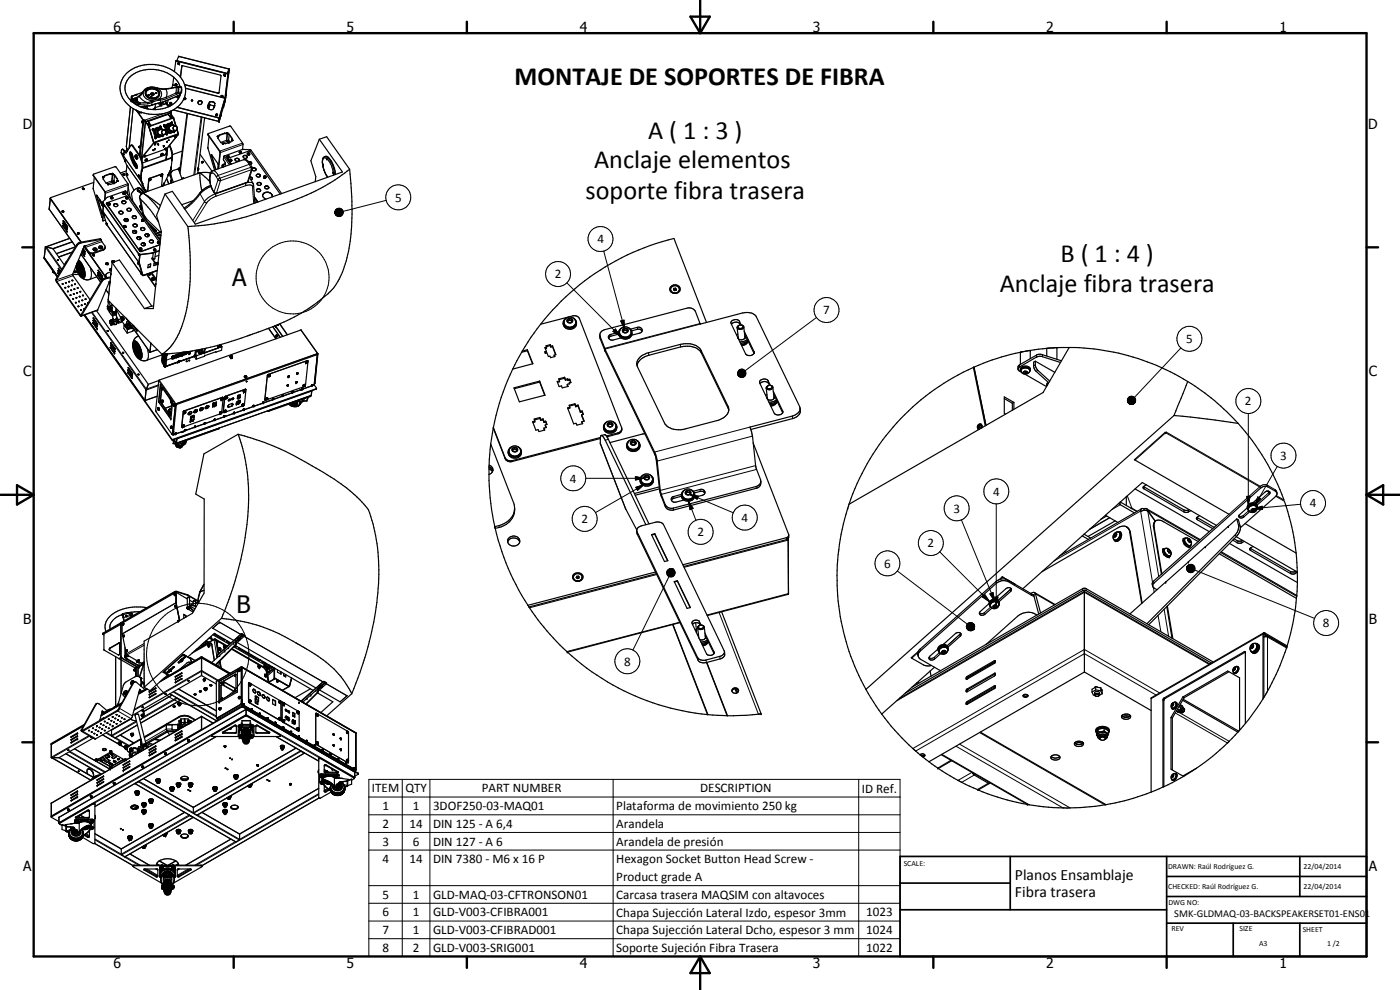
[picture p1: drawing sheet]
<svg xmlns="http://www.w3.org/2000/svg" width="420mm" height="297mm" viewBox="0 0 420 297" stroke-linecap="round" stroke-linejoin="round" font-family="sans-serif">
<defs><g id="words">
<g font-size="7.9">
<text x="154.4" y="25.6">MONTAJE DE SOPORTES DE FIBRA</text>
<text x="194.6" y="41.6">A ( 1 : 3 )</text>
<text x="178.3" y="50.5">Anclaje elementos</text>
<text x="175.7" y="59.6">soporte fibra trasera</text>
<text x="318.3" y="78.7">B ( 1 : 4 )</text>
<text x="300" y="87.6">Anclaje fibra trasera</text>
</g>
<g font-size="7.2">
<text x="69.7" y="85.9">A</text>
<text x="70.9" y="183.9">B</text>
</g>
<g font-size="4.7">
<text x="304.6" y="263.9">Planos Ensamblaje</text>
<text x="304.6" y="269.3">Fibra trasera</text>
</g>
<g font-size="4.2">
<text x="34" y="9.6">6</text>
<text x="104" y="9.6">5</text>
<text x="174" y="9.6">4</text>
<text x="244" y="9.6">3</text>
<text x="314" y="9.6">2</text>
<text x="384" y="9.6">1</text>
<text x="6.8" y="38.7">D</text>
<text x="410.6" y="38.7">D</text>
<text x="7" y="112.9">C</text>
<text x="410.8" y="112.9">C</text>
<text x="7" y="187.1">B</text>
<text x="410.8" y="187.1">B</text>
<text x="7" y="261.4">A</text>
<text x="410.8" y="261.4">A</text>
<text x="34" y="290.4">6</text>
<text x="104" y="290.4">5</text>
<text x="174" y="290.4">4</text>
<text x="244" y="290.4">3</text>
<text x="314" y="290.4">2</text>
<text x="384" y="290.4">1</text>
</g>
<g font-size="3.9">
<text x="118.6" y="60.5">5</text>
<text x="179.3" y="73">4</text>
<text x="166.5" y="83.5">2</text>
<text x="247" y="94.3">7</text>
<text x="356" y="103">5</text>
<text x="373.6" y="121.6">2</text>
<text x="384.2" y="138">3</text>
<text x="171.1" y="144.8">4</text>
<text x="298" y="148.7">4</text>
<text x="286.1" y="153.8">3</text>
<text x="393.1" y="152.2">4</text>
<text x="174.5" y="157">2</text>
<text x="209.3" y="160.9">2</text>
<text x="222.5" y="156.6">4</text>
<text x="278.4" y="164.2">2</text>
<text x="265.3" y="170.3">6</text>
<text x="397" y="188.2">8</text>
<text x="187.3" y="199.7">8</text>
<text x="111.6" y="237.7">ITEM</text>
<text x="121.7" y="237.7">QTY</text>
<text x="144.6" y="237.7">PART NUMBER</text>
<text x="210.1" y="237.7">DESCRIPTION</text>
<text x="258.6" y="237.9">ID Ref.</text>
<text x="114.8" y="243.1">1</text>
<text x="123.9" y="243.1">1</text>
<text x="130" y="243.1">3DOF250-03-MAQ01</text>
<text x="184.9" y="243.2">Plataforma de movimiento 250 kg</text>
<text x="114.8" y="248.4">2</text>
<text x="122.9" y="248.4">14</text>
<text x="130" y="248.4">DIN 125 - A 6,4</text>
<text x="184.9" y="248.5">Arandela</text>
<text x="114.8" y="253.7">3</text>
<text x="123.9" y="253.7">6</text>
<text x="130" y="253.7">DIN 127 - A 6</text>
<text x="184.9" y="253.8">Arandela de presión</text>
<text x="114.8" y="259">4</text>
<text x="122.9" y="259">14</text>
<text x="130" y="259">DIN 7380 - M6 x 16 P</text>
<text x="184.9" y="259.1">Hexagon Socket Button Head Screw -</text>
<text x="114.8" y="269.6">5</text>
<text x="123.9" y="269.6">1</text>
<text x="130" y="269.7">GLD-MAQ-03-CFTRONSON01</text>
<text x="184.9" y="264.4">Product grade A</text>
<text x="184.9" y="269.7">Carcasa trasera MAQSIM con altavoces</text>
<text x="114.8" y="275">6</text>
<text x="123.9" y="275">1</text>
<text x="130" y="275">GLD-V003-CFIBRA001</text>
<text x="184.9" y="275">Chapa Sujección Lateral Izdo, espesor 3mm</text>
<text x="259.9" y="275">1023</text>
<text x="114.8" y="280.2">7</text>
<text x="123.9" y="280.3">1</text>
<text x="130" y="280.3">GLD-V003-CFIBRAD001</text>
<text x="184.9" y="280.3">Chapa Sujección Lateral Dcho, espesor 3 mm</text>
<text x="259.9" y="280.3">1024</text>
<text x="114.8" y="285.6">8</text>
<text x="123.9" y="285.6">2</text>
<text x="130" y="285.6">GLD-V003-SRIG001</text>
<text x="184.9" y="285.7">Soporte Sujeción Fibra Trasera</text>
<text x="259.9" y="285.6">1022</text>
</g>
<text font-size="3.1" x="352.4" y="275.1">SMK-GLDMAQ-03-BACKSPEAKERSET01-ENS01</text>
<g font-size="2.4">
<text x="271.2" y="259.7">SCALE:</text>
<text x="350.6" y="260.8">DRAWN: Raúl Rodríguez G.</text>
<text x="391.2" y="260.6">22/04/2014</text>
<text x="350.6" y="266.9">CHECKED: Raúl Rodríguez G.</text>
<text x="391.2" y="266.7">22/04/2014</text>
<text x="350.6" y="271.4">DWG NO:</text>
<text x="351.6" y="279.3">REV</text>
<text x="372" y="279.4">SIZE</text>
<text x="391" y="279.6">SHEET</text>
<text x="377.9" y="283.8">A3</text>
<text x="398.3" y="283.8">1 /2</text>
</g>
</g></defs>
<g fill="none" stroke="#000" stroke-width=".35">
<path d="M52.7 18.4l15.5 3.7M53 18.2l-.3 .1-.3 3.2M53 18.2l15.2 3.9M53.1 18.2l.5-1.3 15.2 3.8M53.1 18.2l-.1 .1M53.4 19.2h.1M53.5 19.2h.2M53.5 19.2l.2 .1M53.5 19.2h.1M53.5 19.1v.1M53.5 18.9l-.1 .3M53.5 18.9h.1"/>
<path d="M53.6 18.9l.3 .2M53.6 19.2h.1M53.6 18.9l.1 .4M53.9 19.1l-.2 .2M54.6 19.8l11.5 2.7 .2 .3-.6 5M54.6 19.8l-.5 3.4M54.6 19.8l-.4 3.4M39.1 32l-1.2 11.9M39.4 29l.2 .6M39.4 29h.1M39.4 29l-.1 1.2M39.5 29h.1"/>
<path d="M39.5 28.9l-.1 .1M39.5 29l.1 .6M39.6 29.6h.1M39.6 28.9l-.1 .1M39.6 29.6l.1 .5M40.2 29.6l-.2 .8M40.5 29.8h.3l.1 .2-.3 .1zM40.5 29.5l.6 .1 .1 .9M40.5 29.5l-1.2 .7M40.9 33.1h.1M41 33.1l-.1 .1M41 33.1l2 2.9"/>
<path d="M41.1 28.3v.1M41.1 33.1l1.9 2.8M41.1 33.1l.5 .9 .8-.3M41.2 31.6l.9 .4M42.4 33.7h.1M42.4 33.7l-.8 .3M42.5 36.6v.1M42.5 36.6l.1 .1M42.5 36.5l.2 .1M42.5 36.7h.1M42.5 36.5v.1M42.6 36.6v.1"/>
<path d="M42.6 36.4l-.1 .2M42.6 36.4l.1 .1M42.6 36.6l-.1 .1M42.6 36.6h-.1M42.6 36.4h.1M42.6 36.4l.1 .2M42.7 36.5v.1M42.7 36.4v.1M42.7 36.6l-.1 .1M42.7 36.5l-.1 .2M42.7 27.7l-3.2 1.2M43 36.1l-1.1 10.5"/>
<path d="M43 36.1l.2 .1M43 36.2l.6 .3M43 35.9v.2M43 35.9l.4 .2M43 36.1l-1.1 10.6M43.2 36.2l.1 .2M43.3 36.4h.1M43.4 36.1l.2 .4M43.4 36.2h.1M43.4 36.1v.1M43.4 36.2h-.2M43.5 36.2v.2"/>
<path d="M43.5 36.4l.1 .1M43.5 36.4h-.1M43.6 31.9l-1 .3M43.6 27.7a2.24 2.24 0 0 1 2.3-1.4 2.24 2.24 0 0 1 2 1.8M43.6 27.7a2.24 2.24 0 0 0 2 1.8 2.24 2.24 0 0 0 2.3-1.4M43.6 27.7a2.22 2.22 0 0 0 1.4 1.9 2.22 2.22 0 0 0 2.3-.3l.4-.4 .2-.8M43.8 27.9a2.18 2.18 0 0 1 2.1-1.2 2.18 2.18 0 0 1 1.9 1.5M44 31.9l-1.2 .4M44 27.1a2.21 2.21 0 0 1 3.8 1.1 2.23 2.23 0 0 1-2.1 1.2 2.23 2.23 0 0 1-1.9-1.3zM44.1 32l-.6 .5 .1-.2M44.1 31.8l-2 .2M44.1 32.2l-.5 .3"/>
<path d="M44.1 32.2l.3 .5M44.1 31.8v.4M44.2 32.5l-.1 .1M44.3 32.6v.1M44.4 28.5l.3-.1 .1 .2zM44.5 36.4l-.8 .2-1 10.6M44.5 37.2h.3M44.5 37v.2M44.5 37.1v.1M44.5 36.4v.1M44.5 37v.1M44.5 37h.1"/>
<path d="M44.5 37h.2M44.5 37.2h.1M44.5 36.5l.7 1-.1 .3M44.6 37.2h.2M44.6 37v.1M44.6 37h.1M44.6 37.1h.1M44.7 38h.1M44.7 38l1.4 4.8M44.7 37l.1 .1M44.7 37h.1M44.7 37.9v.1"/>
<path d="M44.7 38l1.5 4.8M44.7 37v.1M44.8 37v.1M44.8 37.1l-.1 .1M44.8 37.1v.1M45.1 37.8l-.4 .2M45.1 37.8l-.4 .1M45.2 37.6l-.1 .2M45.2 28.2a.46 .46 0 0 1 .6-.3 .46 .46 0 0 1 .3 .5M45.2 28.2l.1 .1M45.3 28.3l.4 .3 .4-.2M45.3 28.9l.3 .2h-.4z"/>
<path d="M45.5 28.1l-.2 .2M45.6 28l.4 .1 .2 .3M45.7 28l-.5 .2M45.7 38.9l.1 .1M45.7 38.8v.1M45.8 39l.2 .1M45.8 28l.4 .4M45.8 38.7v.3M45.8 39l.1 .1M45.9 38.7h-.1M46 38.7l-.3 .2M46 38.8v.1"/>
<path d="M46 38.7h-.2M46 38.7h.1M46 39.1h.1M46.1 38.7l.1 .2M46.2 38.9l-.2 .2M46.6 32.2l.1 .1-1 .6M46.6 31.2v1.1M46.7 27.8l-.1 .1M46.7 27.8l.4 .1-.3 .2zM46.7 31.2l-2.6 .6M47.5 31l.6 .8M47.9 38.2l.1 .1"/>
<path d="M47.9 38.3a1.44 1.44 0 0 0-1.7 1.6 1.44 1.44 0 0 0 2.1 1M47.9 38.1h.1M47.9 38.3l.6 .3M48 38v.2M48 38.2l.3 .1M48.1 30.9l.3 .3M48.1 38.9a.83 .83 0 0 0-.9 .8 .83 .83 0 0 0 .9 .8M48.1 37.8l.1 .1M48.1 37.8l-.1 .2M48.1 37.8h.1M48.1 38.9l-.4 .2M48.2 37.9l.1 .4"/>
<path d="M48.2 37.9h-.2M48.2 38.1h.1M48.2 30.9l.2 .3M48.2 38.9l-.4-.1-.6 .4M48.2 38.1v.1M48.3 38.1l-.1 .1M48.4 31.2l.1 .2M48.5 31.4v.2M48.5 31.6l-1.9 .7-.6 .6M48.6 30.7l.5 .7 .9-.4M48.6 30.7l-1.9 .5M48.6 30.7l.4 .6 .9-.2"/>
<path d="M48.7 38.8a.9 .9 0 0 1 1.1 .7 .9 .9 0 0 1-.9 1.1M48.7 38.8l-.6 .1M48.7 38.8a1.25 1.25 0 0 0-1.7-.1 1.25 1.25 0 0 0-.1 1.8 1.25 1.25 0 0 0 1.8 .1l.3 .1M49.1 37.7l.4 .2M49.2 37.8l.2 .1M49.2 37.5v.3M49.2 37.5l-.1 .2M49.2 37.5h.1M49.3 37.5l-.1 .3M49.3 37.4h.1M49.4 37.6v.2M49.4 37.4l.2 .2"/>
<path d="M49.4 37.5l.2 .1M49.4 37.6h.1M49.5 37.6v.1M49.5 37.7l-.1 .1M49.6 37.6v.2M49.6 37.8h-.1M49.6 30.4l1.1 1.6M49.6 37.7l-.2 .2M49.8 31.1l.7 .9M49.9 39.9v.3l.2 .1M49.9 39.9l.1 .4M50 39.8l-.1 .1"/>
<path d="M50 31l-.1 .1M50 39.8l.3 .3-.3 .2M50 39.8l-.1 .2M50.1 39.8l-.2 .1M50.1 39.8l.1 .1M50.1 40h.1M50.3 40l-.2 .3M50.4 31.5l.8 .2-.7-.2M50.5 34.3l.8 1.1M50.5 30l-.3 1.1M50.5 34.2v.1M50.5 34.2l.6-.2 1 1.3"/>
<path d="M50.5 34.2l-6.1 2.2M50.6 38.9l.6 .5 .4-.1M51 34.8h.1M51 34.8l.3 .1M51 30.9v.2M51 34.7v.1M51 31.1l.1 .1M51 31v.1M51 34.8l.2 .1M51 31.1l.2 .1M51 31l.1 .1M51.1 31.1l.1 .1"/>
<path d="M51.1 30.8l-.1 .1M51.1 33.4l.1 .3M51.1 30.8h.3l.1 .2M51.1 34.6l-.1 .1M51.1 34.7h.1M51.1 30.8v.1M51.1 39.1l.4 .2M51.2 30.9h.1M51.2 34.7h.1M51.2 34.6l.2 .2-.2 .1M51.2 31.2h.1M51.2 30.7l-.1 .1"/>
<path d="M51.2 33.4h-.1M51.3 33.4l-.1 .4-.1-.4M51.3 34.6v.3M51.3 34.6l-.3 .1M51.3 34.7l-.1 .1M51.3 33.4h-.1M51.3 30.9h.1M51.3 35.4h.3M51.3 30.7l.2 .3M51.3 33.6v.6M51.4 36.7h.3M51.4 36.7l-.1 .2"/>
<path d="M51.4 36.8l.1 .3M51.4 31.1l-.2 .1M51.4 33.3l-.1 .3M51.4 31.2h-.1M51.5 37.1a1.43 1.43 0 0 0-1.9 1.5 1.43 1.43 0 0 0 2.2 1M51.5 37.1l.1 .1M51.5 33.3l-.2 1M51.5 31l-.2 .2M51.5 31l-.1 .2M51.5 37.6l-.4 .3M51.5 39.3l.6 .1M51.6 37.6a.83 .83 0 0 0-1 .9 .83 .83 0 0 0 1 .8"/>
<path d="M51.6 37.2a1.26 1.26 0 0 0-1.6 1.5 1.26 1.26 0 0 0 2.1 .7M51.6 36.8l.1 .1M51.6 36.8h.1M51.6 37.2l.4 .3M51.6 37.2l.5 .4M51.7 37.6h-.6l-.5 .5M51.7 36.7l.1 .3-.3 .1M51.7 36.7h-.4l.1 .4M51.8 37l-.2 .1M52 33l13.7 3.4M52 35.3h.1M52 35.3l.1 .1"/>
<path d="M52 35.3l-.4 .2M52.1 39.4l.3 .1M52.1 35.4l.7 2.4M52.1 35.3h.1M52.1 35.4l.6 2.4M52.1 37.6l.7 .2M52.1 37.6h-.6M52.1 35.4h.1M52.1 39.4l.2 .1M52.1 35.4l.8 2.4M52.1 35.3v.1M52.1 23.2l-.5 3.2"/>
<path d="M52.3 39.3l.1 .1M52.4 39.3v.1M52.4 39.3l-.1 .1M52.4 39.3l-.3 .1M52.4 39.4v.1M52.5 39.3v.1M52.5 39.4l-.1 .1M52.5 39.4h-.1M52.6 25.4l.1 .1M52.6 25.4h.1M52.7 25.4v.1M52.7 25.2h.2"/>
<path d="M52.7 25.2l-.1 .1M52.7 25.2l-.1 .2M52.7 25.4l.2 .1M52.7 25.4h.1M52.8 37.8l.4 .4v.6M52.8 25.4l-.1 .1M52.8 25.4l.1 .1M52.9 25.4v.1M52.9 25.2v.4M52.9 25.5h-.2M52.9 29h-.1M52.9 25.2h-.2"/>
<path d="M52.9 25.2l.1 .1M53 25.3v.2M53 25.3v.3l-.3-.1M53.1 38.9l.5 1.4M53.1 32.2l12.6 3.1M53.1 38.9l.4 1.3M53.2 29a.27 .27 0 0 1 .4-.1 .27 .27 0 0 1 0 .4 .27 .27 0 0 1-.4-.1zM53.2 38.8l.3 1.4M53.2 38.8l-.8 .5M53.5 28.9l-.3 .2M54 28.6l-5.4 2.1M54.1 28.4a7 7 0 0 1-6.4 4.4 11.5 11.5 0 0 1-5.6-.8"/>
<path d="M54.1 26.2h.1M54.1 26.2a9 9 0 0 0-9.5-5.4 7.3 7.3 0 0 0-7.1 4.9l.2 2 .6 1.3 1 1.2M54.1 26.2l-.9-.1a12.3 12.3 0 0 1-7.5 0l-1.7 .4-1.3 1.2a4.4 4.4 0 0 1-2.2 1.8M54.2 23.2a6.1 6.1 0 0 1 1.1 6.2M54.2 23.2l-.9-.9a10.8 10.8 0 0 0-4.3-2.4l-2.8-.6h-1.8a9 9 0 0 0-8.1 5.4 7.2 7.2 0 0 0 4.7 8.4M55.3 29.5l-.1 .1M55.3 29.5l.1 .4 .4-.3M55.3 29.4l.5 .2M55.3 29.5l.5 .1M55.3 29.4a9.3 9.3 0 0 1-9.8 4.9l-1.9-.3-2.6-.9M55.4 25.4l10.2 2.5M55.4 25.4l10 2.6 .3-.2"/>
<path d="M56.1 34l-2.2 17.7M57.4 30.1h.4M57.5 30.1l.1 .3 .2-.3M57.6 30.1h-.1M57.6 30l.2 .1M59.9 30.2l-.3 .2-.2 .5M60.5 30.4l.1 .1M60.6 30.6a.6 .6 0 0 1-.5 .8 .6 .6 0 0 1-.6-.8 .6 .6 0 0 1 .9-.3l.3 .4M61.4 35.3l-1.9 15.2M62.4 31.7h.1M62.5 31.7l-.1 .6a1.12 1.12 0 0 0 1.6 .4l.2-.5M62.5 31.7v.1"/>
<path d="M62.7 31.2l.2-.5v.7M62.7 32v.1M62.7 31.2l-.3 .5M62.9 30.6h.1M62.9 30.6l-.2 .6M62.9 30.6l-.4 1.1M62.9 31.4l1.4 .4M63 31.4v.1M63.1 30.5l1.1 .2M63.1 30.6h-.2M63.1 30.5l-.2 .1M63.7 30.5l-.6 .1"/>
<path d="M64.2 30.7l.3 .3M64.2 30.6l.3 .4M64.3 31.7l-.1 .5M64.5 31l-.3 1.2M64.8 34.3v.2M64.8 34.5l.1 .2M64.8 34.5v.1M64.8 34.6l.1 .1M64.8 34.6h.4M64.8 34.3v.3M64.9 34.7h.2M65 34.2l.3 .2-.2 .3"/>
<path d="M65 34.2l-.2 .1M65 34.3v.1M65 34.3v.2M65.1 34.2l.1 .4M65.2 34.6l-.1 .1M65.7 27.8v.1M65.7 35.3h-.1M66.3 34.5l-.6 1.9M66.3 34.5l-.5 1.8-.2-1 .1 1.1M66.4 28.9l.2 .2 .2-.1M66.4 28.7h.1M66.5 28.7h.1"/>
<path d="M66.5 28.7h.2M66.5 28.7l-.1 .2M66.5 28.9l.1 .1M66.6 28.9l.1 .1M66.6 28.9l-.1 .1M66.6 29h-.1M66.6 29h.1M66.7 29h-.1M66.7 29h-.2M66.7 28.7v.1M66.7 28.7l-.2-.1-.1 .3M66.7 28.7l.1 .2"/>
<path d="M66.7 28.7l.2 .2M66.8 29h-.1M66.9 28.8l-.1 .2M66.9 28.9l-.1 .1M67.1 32l-.8 2.5M67.2 22.4l.1 .3M67.2 22.4v.2M67.2 22.4v.1M67.2 22.4l.4 .1M67.3 22.6v.1M67.3 22.4h.2M67.3 22.4h-.1"/>
<path d="M67.3 22.4h.1M67.3 22.7l.2 .1M67.3 22.7h.1M67.3 22.6h.1M67.4 22.6l-.1 .1M67.4 22.6h.1M67.4 22.6v.1M67.5 22.4v.4M67.5 39.9v.1M67.5 39.9l1.3 .4M67.5 39.9l-1.7 .6M67.5 29.5l-1.7 5.7"/>
<path d="M67.6 22.7l-.1 .1M67.6 29.5l-1.9 5.8M67.6 30.2l-.5 1.8M67.8 28.2l-.2 1.9M67.8 28.2l-.2 2M68.2 22.1l.2 .3M68.2 39.9l-.2 .1M68.2 39.9l.2 .1M68.2 39.9v.2M68.3 39.9v.2M68.4 22.4l-.9 7.1M68.4 22.4l-.8 7.1"/>
<path d="M68.6 22.6l-.8 5.6M68.8 20.7v.2M68.8 20.7l-.6 1.4M68.8 20.8l-.6 1.3M68.8 20.9l-.2 1.7M68.8 20.8l-.2 1.8M15.1 59.6l-.3 3.2 7.9 11.2M15.1 59.4l9.3 13.2M15.1 59.6l9.2 13M15.1 59.4v.2M24.8 56.6v.2M24.8 56.5l.4 .1"/>
<path d="M24.8 56.5v.3M24.8 56.8h.2M24.9 56.6l.1 .1M24.9 56.6h.1M25 56.6h-.1M25 56.6h.1M25 56.6v.1M25.2 56.6v.1M25.2 56.7l-.2 .1M28 52.6l.1-.4 6.4-2.2 .3 .1 3.6 5-.1 2.9M28 52.6l3.6 5.1-.2 2.3M28 52.5h.1"/>
<path d="M28 52.6l3.7 5.2-.2 2.1M28.1 54.7l-13 4.7M28.3 53.1l-.3 3.5 2.5 8.5 .3 .4M29 58.6l1.5 5.3 .3 .3M29 58.6l2 2.8-.2 2.8M29.1 58.6l1.7 5.6M29.9 60l1.1 2.1M29.9 60l1.1 2M30 59.9l-.1 .1M30.8 53.1v.1M30.8 53.2h.3M30.8 53.1h.3"/>
<path d="M31.1 53.1l-.3 .1M31.1 53.1v.1M31.4 52.7v.1M31.4 52.8l-.4 .9M32.3 55.4h.3M32.3 55.4l.1-.2 .2 .2M33.1 52.1v.1M33.1 52.1l-1.7 .6M33.1 52.1l1.3 .4M33.1 52.2l1.3 .4M33.1 52.2l-1.7 .6M33.2 59.3v.1"/>
<path d="M33.2 59.4l.3 .2 .3-.1M33.2 59.4h.1M33.2 59.4l.1 .1M33.3 59.5l.3 .1M33.3 59.2l-.1 .2M33.3 59.2h.5M33.3 59.2v.2M33.4 59.2l.2 .1M33.5 59.2h.1M33.6 59.1l-.1 .1M33.6 59.1v.2M33.6 52.2l.2-.2 .1 .2"/>
<path d="M33.6 52.2l.2 .1M33.6 54.5v.1M33.6 54.6l.4 .4M33.7 54.7l.2 .4M33.7 52.4l-.1 1.9M33.8 52.1l-.2 .1M33.8 52.1v.2M33.8 52.1l.1 .1M33.8 59.2v.3M33.8 52.5l-.2 2M33.8 59.4l-.2 .2M33.8 59.2l.1 .1"/>
<path d="M33.8 59.5l-.1 .1M33.9 52.2h.1M33.9 52.1l-.1 .2M33.9 52.2l-.1 .1M34.2 54.3v.1M34.2 54.8l.2 .1zM34.2 54.8v.1M34.2 54.4l.4 .5M34.4 52.5v.1M34.4 52.6l-.2 1.7M34.4 52.5l.9 1.3-.4 .9-1.7 .6-1.3-.3-1-1.3 .5-1M34.4 52.6l.9 1.2"/>
<path d="M35.1 54.2l.4 .2h-.3zM35.1 54.4h.4M36.6 44.8a1.07 1.07 0 0 1 1.1 .9l.2 .1M36.6 44.8l-.2 1 1.7 3.9M36.6 44.8l.9 1h.4l1.4-2.2 .3-.1 2.3 3.1M36.9 52.3l.1 .2M36.9 57.9l.5-.1 .1 .4M36.9 58.2l.3 .1 .3-.1M36.9 58.1l.3 .2 .3-.1M36.9 57.9v.3M36.9 58l.4 .3M37 46h.1"/>
<path d="M37 46l-.1 .2M37 46l.2 .2M37 57.9l-.1 .1M37 46l.1 .4M37 52.1l-.1 .2M37 52.1l.4 .1M37 52.5h.4M37.1 46.3h.1M37.1 52.2l-.2 .1M37.1 46l.1 .2M37.1 46.2l.1 .2-.2-.1M37.1 52.2v.1"/>
<path d="M37.1 52.3l.1 .1M37.1 52.3h.1M37.1 52.2h.1M37.1 46.2v.1M37.2 52.2v.2M37.2 52.3v.1M37.2 57.9h.1M37.3 57.8l-.1 .2M37.3 57.8v.2l-.2-.1M37.3 57.9v.1M37.3 57.8v.1M37.4 52.2v.3"/>
<path d="M37.4 52.3l-.4 .2M37.4 52.2v.2M37.4 48l.3 .3M37.4 48l.2 .3M37.5 48l.2 .3M37.5 57.9v.3M37.6 48.3h.1M37.8 59.4h.1M37.8 59.4l.1 .2M37.8 59.4v.1M37.8 59.5l.1 .1M37.8 59.2v.3"/>
<path d="M37.8 59.4l.5 .1M37.9 43.9v.1M37.9 59.6h.3M37.9 51.3l-1.8 .6M37.9 44l.1 .6M38 59.2h.3M38 44.6l.2 .7M38 44.6l.2 .8M38.1 52l.1 .5 .1-.3M38.1 49.7h.1M38.1 52h.1M38.1 49.7l-.3 2.8 2.4 4.6"/>
<path d="M38.1 59.1v.1M38.1 52l.2 .2M38.1 59.1l-.1 .1M38.1 59.1l.2 .1M38.2 52.1v.2M38.2 52.3l.1 .2M38.2 52.2h.1M38.2 45.1l-.8 .3M38.2 52.2v.1M38.2 52.3h.1M38.3 59.1l-.6-.3-5.6 2-.1 .4 9.9 14.2M38.3 52.2l-.1 .1"/>
<path d="M38.4 59.5l-.2 .1M38.4 59.2v.1M38.4 59.3v.3h-.5M38.4 59.3l-.2-.3-.3 .1v.3l.4 .1M38.4 59.4v.1M38.4 59.3l-.1 .2M38.4 59.5l-.1 .1M38.4 59.3l4.6 6.5M38.4 56l.7 3.2M39 45.6l.4 .4 1 2.5a1.86 1.86 0 0 1 .5 2l-.1-.1a7.8 7.8 0 0 1-1.8-4.8zM39 45.6a1.62 1.62 0 0 1 1 1.8l.5 1.1a1.7 1.7 0 0 1 .5 2M39.3 46.2v.7l.5 1.4 1 1.7"/>
<path d="M39.3 46.2l.4 1.6 1.1 2.2M39.3 46.2l.7 1.9 .8 1.5M39.4 43.6l2.7 3.7a5.9 5.9 0 0 1 .5 3.8M40.6 46.9l-.1 .1M40.6 46.9h.1M40.6 49.3l.2 .3M40.6 46.9l.2 .6M40.6 46.6a.7 .7 0 0 1 .6 1M40.6 46.6h.1M40.6 46.6l-.1 .5 .3 .4M40.7 46.9h.1M40.7 46.6l.2 .3"/>
<path d="M40.7 46.9l.1 .1M40.7 46.8l.2 .2M40.8 46.8l-.2 .1M40.8 46.8v.1M40.8 47.4l.3 .2M40.8 46.9h.1M40.8 47.5h.1M40.8 47v.5M40.8 49.6v.4M40.8 46.5v.1M40.8 46.9l.2 .4M40.8 50h.1"/>
<path d="M40.8 47h.1M40.9 47.1h.1M40.9 46.9l.2 .7M40.9 47v.4M40.9 47.1v.4M40.9 47.1l.1 .1M40.9 47h.1M40.9 47h-.1M40.9 47.5h.1M41 47.2h.1M41.1 47.2l-.2 .3M41.1 47.2l-.1 .1"/>
<path d="M41.1 47.6h.1M41.2 47.6l-.2 .1M41.3 56.4l-.2 .1M41.3 56.4a1.97 1.97 0 0 1 1.9 1.4M41.3 56.4l-.9 .5-1 1.3 .4 2.1M41.4 56.9l.2 .5M41.5 56.4l1 .7 .5 .9M41.6 52.6h.1M41.6 52.6l.1 .4M41.6 56.4h-.3M41.6 57.4h.1M41.6 52.7l.1 .3"/>
<path d="M41.6 57.4l1 .8-.2-.4M41.7 52.6l.1 .1M41.7 52.8h.1M41.7 52.6l.1 .3M41.7 52.7h.1M41.7 52.7v.1M41.7 44.1l.2 .1M41.7 44.1l.1 .1M41.7 44l.1 .1M41.8 44.2h.1M41.8 44.1h-.1M41.8 43.9l-.1 .2"/>
<path d="M41.8 43.9l.1 .1M41.8 44.1v.1M41.8 52.8l-.1 .2M41.9 43.9h.1M41.9 43.9h-.1M41.9 44v.1M41.9 44.2h.1M41.9 46.6l.3 .6a5.9 5.9 0 0 1 .5 3.9M41.9 43.9v.3M41.9 59.3l.8 4.5 1.3 1.9M41.9 44.1v.1M42.3 53.4l-.1 .8 .5 1.1"/>
<path d="M42.3 53.3h.1M42.4 54.1l.3 1.2M42.4 57.7v.3M42.4 57.8l-1.2-.9a.77 .77 0 0 0 .7 .8l.5 .6M42.4 54.1l.5 1.1M42.4 53.3v.8M42.6 51.1l-.2-.1-.1 2.4M42.6 51.1l-.3 2.2M42.6 47.2l-.1 .9M42.7 47.2h.1M42.7 51.1h-.1M42.7 47.2l-.1 1.1"/>
<path d="M42.7 55.3v-.1l.8 1.7M42.7 55.3l.8 1.6M42.7 55.3l.8 1.7M42.7 50.3l.1 .1M42.8 55.1l.1 .1M42.9 55.2l-.2 .1M43 58a1.26 1.26 0 0 0-1.1 1.1 1.26 1.26 0 0 0 .9 1.3l2.1 2.4 2.7 3.8M43 58h.1M43 58l2.6 2.2 2.1 2.6M43 58l5.1 3.7M43.4 46.9h.2M43.5 56.9v.1"/>
<path d="M43.5 46.8l-.1 .1M43.5 46.9h.1M43.5 56.9h.1M43.5 57l.2-.1 .2 .6M43.5 57l.3 .6M43.6 46.9h.1M43.6 48.1v.1M43.6 48.2h.1M43.6 46.7l-.2 .2M43.7 48.2v.1M43.7 48l-.1 .1M43.7 47.9l-.1 .1"/>
<path d="M43.7 48.3h.1M43.7 46.7l-.3 .1M43.7 46.7l-.2 .2M43.7 46.7h-.3M43.8 47.8h.1M43.9 48.1h.1M43.9 48.2h.1M44 48.1v.1M44 48v.1M44.1 48l-.2 .2M44.1 48l-.1 .2M44.1 47.8l.1 .1"/>
<path d="M44.1 47.8l-.4 .2M44.1 47.8l-.5 .1 .1 .4M44.1 47.8v.1M44.2 47.8l-.1 .4-.3 .1M44.7 53.8l-.4 3.6M44.8 53.6l-.1 .1M44.8 53.7l-.4 3.7M44.9 54v.1M44.9 54.1h.2M44.9 54l.1 .1M45 53.5l-.2 .1M45 53.7l.3 .1"/>
<path d="M45 53.5l-.2 .2M45.1 54h.1M45.1 53.7l-.2 .3M45.1 54v.1M45.2 53.9l-.1 .1M45.2 53.7v.1M45.2 53.9v.1M45.2 54l-.1 .1M45.2 53.8l-.3 .3M45.2 53.8h.1M45.2 53.8l.1 .1M45.3 53.8v.1"/>
<path d="M45.3 53.9l-.1 .2M45.9 45h.1zM45.9 45h.1M46.1 42.8v.1M46.3 43.1l.4-.1-.1 .1M46.3 43.1l.3 .1M46.4 43.1v.1M46.4 41.1l.1 .3M46.4 44.6h.1M46.4 41.3l.1 .1M46.5 41.3l.3 .1M46.5 41.4l.1 .1"/>
<path d="M46.5 41.1l-.1 .1M46.5 43.1h.1M46.6 41.1l-.1 .2M46.6 41l-.2 .1M46.6 41l.2 .1M46.8 41.2h.1M46.6 41l-.1 .1M46.6 41.5h.1M46.6 43.1l-.1 .1M46.7 41l.2 .4M46.8 41.1v.3M46.9 41.4l-.3 .1"/>
<path d="M47.2 40.1l.5 .4 .5 .1M47.3 43.2h.2zM47.4 43.4l.2-.1zM47.5 43.2h.1M47.7 40.3l.4 .2M48.1 40.5l.8 .1M48.3 46.3l.1 .3M48.3 52.7l.3 .1M48.3 46.5h.1M48.3 52.7h.1M48.5 46.2l.3-.2 .1 .3M48.5 46.2l-.2 .1"/>
<path d="M48.5 46.1l-.2 .2M48.5 46.2l-.1 .4M48.5 52.8h.1M48.5 40.8l-.1 .1M48.6 52.5l-.4 .2 .2 .2M48.6 52.5l-.3 .2M48.6 52.5l.1 .1M48.7 46.4l-.1 .1M48.7 52.6l-.1 .2M48.7 46.4h.1M48.7 52.6v.1M48.8 46.5l-.4 .1"/>
<path d="M48.8 46.4l-.2 .1M48.8 46.4h.1M48.8 52.2l-.3 3.7M48.8 46.4h-.1M48.8 52.2l-3.8 1.3M48.9 46.1h-.4l.4 .2M48.9 46.3l-.3 .2M49 40.5l-.1 .1M49 40.6l-.2 .1M49 43.7v.1M49.1 40.6l-.1 .1M49.1 43.9l.2-.1z"/>
<path d="M49.1 43.7l-.1 .1M49.3 55l-.5 .8M49.3 55l-.4 .8M49.5 44.6v.1M49.5 44.7h.1M49.5 58.2l-2.5 6.4 1.4 4.8-2.4 23.2h-2.7M49.5 58.2l6.9 9.8M49.6 44.6h-.1M49.6 44.6h.1M49.7 44.6h.1M49.7 44.5l.2 .1M49.7 44.5h.2"/>
<path d="M49.7 44.5l-.1 .1M49.8 44.6v.1M49.8 44.5l-.2 .1M49.9 44.6h-.3M49.9 40.3h.2M49.9 47.8h.1M49.9 47.7v.1M50 44.6l-.1 1.4-.4 .5-6.8 2.4M50 53.6l.6 1.6M50 46.5h.1M50 53.6l.7 1.6M50.1 42.5l.1-.1z"/>
<path d="M50.2 40h.1M50.2 45l-.1 1.5M50.2 44.4l-.3 3.5M50.3 44.3l-.1 .2M50.4 52.5h.1M50.5 52.5h-.1M50.5 52.5l-1.2 2.5M50.6 42.1h-.1M50.6 42.1h.1M50.7 42h.1M50.7 42l-.2 .1M50.8 43.7l.2 .4a6.6 6.6 0 0 1 .5 3.9"/>
<path d="M50.9 43.6a6.4 6.4 0 0 1 .7 4.3M51 52.5a3.5 3.5 0 0 1 .4 2.4M51 52.5l-.5 .1M51.2 54.1h.3M51.2 54.1l.3 .2M51.2 54.1l.1 .8M51.2 51l-.8 1.5M51.3 50.2l-.1 .8M51.4 50.2h-.1M51.4 50.2l-.1 .7-.8 1.6M51.5 47.3h.1M51.5 47.3l.1 .1"/>
<path d="M51.5 47.3l-8.8 3.1M51.6 47.4l-8.9 3.1v.6M51.6 47.4l-.1 .6M51.6 47.9l-.1 .1M51.6 54.7l.2 .1M51.6 47.9l-.2 2.3M51.7 51.4l-.4 .6v.5l.7 2.2M52.5 40.9h.1M52.5 40.9v.1M52.5 41h.2M52.7 40.8l-.2 .1M52.7 40.8h.2"/>
<path d="M52.7 40.9v.1M52.8 40.8l-.1 .1M52.8 40.9l-.1 .1M52.9 40.8l-.2 .1M52.9 40.8l-.4 .1M53.5 40.2v.1M53.5 40.3h.1M53.5 50.8h-.2a2.21 2.21 0 0 0-2.3 1.7M53.5 50.8l1.1 3M53.5 40.3l-7.4 2.5M53.5 40.3l-3.5 4.3-7.3 2.6M53.5 40.3l-7.4 2.6"/>
<path d="M53.8 50.9l.2 .3M53.9 51.1h.1M53.9 50.7v.4M53.9 50.9l.1 .1M53.9 51l.1 .1M53.9 50.6v.1M54 50.5l-.1 .1M54 50.5h.1M54 50.4h-.3l-.2 .4M54.7 45.3l-2.9 1.1M55 53.3l.2 .3M55 53.3l-.5 .2"/>
<path d="M55 53.4h.1M59.3 50.9h.1M59.4 51.7l.7 .2M59.4 50.9h.1M59.5 50.5l-.2 .4M59.5 50.4h.1M59.5 50.8l-.2 1.3M59.5 50.5h.1M59.5 50.5v.4M59.5 50.4l-.1 .2M59.5 50.4l-.1 .4M60 52l-17 6"/>
<path d="M60 52l.5 4.9M60 51.9l2.1-.2 1 .3M60 51.9v.1M60 51.9l3 2.7M60.1 46.3l3.5 5.1M60.5 56.9l.2 .2M60.5 48.6l.3 .2M60.6 48.5l.2-.1 .1 .4M60.6 48.8h.1M60.6 57.2l-.3 .3a20.1 20.1 0 0 1-5.1 4.9M60.7 48.7h.1M60.7 48.6l.1 .1"/>
<path d="M60.7 48.6h.1M60.7 48.6v.1M60.9 48.5h-.4v.2M60.9 48.8h-.1M60.9 48.6h.1M60.9 48.6l-.1 .2M60.9 48.6v.2M62.4 40.3l3.7 5.4-.5 4.9M62.7 40.9l-.3 3.5 2 6.6M63.2 55.7l-1 .4-1.6 1.1M63.4 51.5l9.7-3.6a1.88 1.88 0 0 1 2.1 1.5l.5 1.3-1.4 4-9.7 3.3a6.2 6.2 0 0 1-1.2-6.5zM63.5 46.4l1.3 4.4"/>
<path d="M65.2 41h.3M65.2 41l.2-.2 .1 .3M65.2 41l.3 .1M65.4 50.7v-1.6l-2-2.7 1.3 4.5M65.8 40.6l-.4 .9M65.8 40.5v.1M66.7 49.6v.2M66.7 49.6l-.1 .6M66.7 43.2h.4M66.7 43.2l.1-.2 .3 .2M66.7 49.8l.3 .3M66.7 49.8l.2 .3"/>
<path d="M66.7 49.8l.1 .4M66.9 49.7h.1M67 49.7l.2 .3M67.5 40l1.3 .4M67.5 40l-1.7 .6M67.6 49.3l-.7 .4M67.6 49.1l-.9 .5M67.6 49.1v.8M68 40l.1-.2 .3 .2M68 40l.2 .1M68 42.3h.1M68.1 42.3l.3 .5"/>
<path d="M68.1 42.5l.3 .4M68.1 46.9v.2l.4 .1M68.1 46.9l.2 .3M68.1 46.9l.3-.2 .3 .2M68.2 46.8l-.1 .1M68.2 40.2l-.2 1.9M68.2 47.1l.4 .1M68.2 40.3l-.2 2M68.4 47.7l1 1.5zM68.4 47.7l6.6-2.4 9.1 13M68.4 40l-.2 .1M68.4 47.3h.1"/>
<path d="M68.4 46.8v.1M68.4 46.8h.1M68.5 46.8l-.1 .1M68.6 47.2h-.1M68.6 42l.4 .7M68.6 42h.1M68.7 46.9l.1 .2-.3 .2M68.7 42.6l-.1 .1M68.7 46.9l-.1 .3M68.7 42.6l.1 .1M68.8 40.3v.1M68.8 42.7h.1"/>
<path d="M68.8 40.3l.9 1.3-.4 .9-1.7 .6-1.3-.3-.9-1.3 .4-1M68.8 40.4l.9 1.3M68.8 40.4l-.2 1.6M68.9 48.3l.3 .1M68.9 48.1l.1 .1M68.9 48.2l.4 .2M69 47.9h-.1M69 48.2l.1 .1M69 48.2l.4 .1M69.1 48.3l.2 .1M69.2 47.9l.1 .1M69.2 47.9l-.1 .1"/>
<path d="M69.2 47.9v.1M69.2 47.8l-.1 .2M69.2 47.8l.1 .2h-.2M69.2 47.8v.1M69.4 48.3l.1-.2v.2M69.4 48.3l-.1 .1M69.4 48.3h-.3M69.5 47.9l-.5-.1-.1 .5M69.5 47.9v.4M69.5 48.3l-.3 .1M69.5 47.9v.3M69.5 42.2l.3-.2v.2"/>
<path d="M69.5 42.2h.3M69.5 42.2h.4M70.6 47.8l-.1 .1M70.8 47.5h.6a.45 .45 0 0 1 .4 .4 .45 .45 0 0 1-.4 .5l-.7-.1-.1-.5M70.8 47.5l-.2 .3M70.8 47.6h.6l.4 .4M70.8 47.6l-.2 .2M71.8 45.8l.5 .1M71.9 45.5l-.1 .3M72.1 45.5v.1M72.1 45.5h.1M72.1 45.5l.1 .1"/>
<path d="M72.2 45.6h.1M72.2 45.5l-.1 .1M72.2 45.5v.1M72.4 45.6l-.4-.2-.1 .3 .2 .2M72.4 45.5v.3M72.4 45.8l-.2 .1M72.4 45.8l-.1 .1M72.4 45.6l-.1 .2M72.5 45.7l-.1 .1M72.8 44.9l-5.5 1.9-.3 1.1 .6 1.2M72.8 44.9h2.2l.4 .2 9.1 13M72.8 44.9v-2l-3.7-5.1-6.6 2.3-.1 .4 3.6 5.1-.5 5"/>
<path d="M73.1 46.8a.53 .53 0 0 1 .8-.1 .53 .53 0 0 1 0 .8h-.6l-.3-.5M73.1 46.7l.5-.1 .5 .2M73.1 46.7l-.1 .3M74.1 46.9l.1 .1M74.2 46.1l.1 .3M74.2 46.1l.1 .1M74.2 46.2l.2 .2M74.3 46.3h.1M74.3 46.2l.1 .2M74.3 46.2l.1 .1M74.3 46v.2M74.3 46.4h.6"/>
<path d="M74.3 46h.6M74.4 46l-.2 .1M74.4 46.3l.3 .1M74.5 46l.2 .1M74.5 46.4h.2M74.5 46h.2M74.6 45.9l-.1 .1M74.6 45.9l.1 .2M74.6 45.9v.1M74.6 48.5h.5M74.7 46v.1M74.9 46v.4"/>
<path d="M74.9 46.4h-.2M74.9 46l-.2 .4M74.9 46.4h-.5M74.9 53.2l1.2 2.3 .4 5.5M74.9 53.1a.48 .48 0 0 1 .7 .2 .48 .48 0 0 1-.3 .7M75 48.6l-.2 .2M75 48.6l.5 .2-.3 .6M75.1 48.6l-.2 .3M75.1 48.5l.3 .2M75.3 53.2l.4 .3M75.4 48.8l.1 .1M75.7 50.5h.9"/>
<path d="M75.7 50.5l.5-.2 .5 .3M76.3 59l1.1 1.6M76.4 59.1l1 1.5M76.7 50.5a.56 .56 0 0 1-.3 .8 .56 .56 0 0 1-.8-.4M77 52.5l.4-.2 .7 .2M77 57a.63 .63 0 0 0 .6 .6 .63 .63 0 0 0 .6-.5M77 56.9v.2M77.1 56.8l-.1 .1M77.2 55a.6 .6 0 0 0 .5 .6 .6 .6 0 0 0 .7-.5M77.6 54.7l.7 .3M77.6 54.7l-.4 .3M77.6 54.8l-.4 .2"/>
<path d="M77.8 56.7l-.7 .1M77.8 56.7l.4 .5M78 54.7l.4 .4M78 56.8l.2 .2M78.2 52.7l-.1 .1a.67 .67 0 0 1-.6 .3 .67 .67 0 0 1-.6-.5 .66 .66 0 0 1 .7-.4 .66 .66 0 0 1 .6 .5M78.3 55l.1 .2M79 58.2l-.2 .4M79.1 53.1l.2 .3h.4M79.1 53.1h.1M79.2 53v.1M79.2 53l.1 .3M79.2 53.1l.1 .2"/>
<path d="M79.2 53.1l.4 .2M79.3 53.3h.3M79.4 53h.1M79.4 53.3h.3M79.4 52.8v.2M79.4 52.9l.1 .1M79.4 52.8l.2 .2h-.2M79.4 52.8v.1M79.4 52.9v.1M79.5 52.8l-.3 .2M79.5 52.8l.2 .2M79.7 53h.1"/>
<path d="M79.7 53.3v.1M79.7 53l.1 .2M79.7 53.1l-.1 .2M79.8 53.1l-.3 .3-.3-.1M79.8 53.2l-.2 .1M79.8 53.1l-.1 .2M79.8 53.2l-.1 .1M79.8 57.7l1.2 .1M79.8 57.7l-.6 .3M79.9 55.8l-.5 .4M79.9 55.8l.5 .1M80.4 55.9l.2 .3"/>
<path d="M80.5 56l.2 .4a.7 .7 0 0 1-.7 .3 .7 .7 0 0 1-.6-.5M80.9 57.8a1.29 1.29 0 0 0-1.3 0 1.29 1.29 0 0 0-.7 1.2l1 .7M80.9 57.8l.7 .5M81.1 58l.4 .3M81.6 58.3v.8M95.8 41.8l-2.5 6.5 1.5 4.7-.2 1.5M95.8 41.8l2.2-.8 6.9 9.8M95.8 41.8l7 9.8-44.2 15.7-6.9-9.9-2.2 .8M96.8 49.2l.2 .3zM96.9 49.3h.1M96.9 49.3l.1 .1M98 47.6l.1 .3z"/>
<path d="M98.1 47.7l.1 .1M99.9 51.7l.1 .2M99.9 51.7l.1 .3M99.9 51.7h.1M100 51.7v.3M100 52h.1M100.7 52.4a7.8 7.8 0 0 0-2.7-5.5 1.57 1.57 0 0 0-1.2 2.3l.4 1.9 1.2 2.1M104.9 50.8a76.2 76.2 0 0 1-1 27.5l-1.1 3.4-1.3 2.5a12.3 12.3 0 0 1-3 3.9 59.8 59.8 0 0 1-22.7 12.1 107 107 0 0 1-18.7 5.2M104.9 50.8l-5.1 3.6-6.4 3.5a180.5 180.5 0 0 1-22.4 7.9l-.8 .2a81.2 81.2 0 0 1-13.8 2M13.3 77.4l3.9 5.7M13.3 77.3l3.9 5.8M13.3 77.3l4 5.6"/>
<path d="M13.6 74.1l-.3 3.2M13.7 74l2.2 .6M13.7 74l-.1 .1M15.9 74.6l3.4 4.9M17.2 78.1l.2-.2 .2 .2M17.3 78h-.1M17.5 78v.1l-.3-.1M18.7 63.4v.2M18.7 63.5l.3-.3 .1 .4M18.7 63.4l.2-.1 .2 .2M18.7 63.4v.1M18.7 63.5v.1"/>
<path d="M18.7 63.6h.4M18.8 67.6l1.3 1.9M18.8 63.4v.1M18.8 67.6h.1M18.8 63.5h.1M18.8 63.4h.1M18.8 63.5h.2M18.9 67.6l1.2 1.8M18.9 63.4v.1M18.9 67.6v.1M18.9 67.7l1.2 1.7M18.9 63.4l.1 .1"/>
<path d="M19 67.1l-.1-.2 1.3 1.8M19 67.1l1.2 1.6M19 66.3h.1M19 63.5h-.1M19 66.3l1.2 1.8M19 67v.1M19 66.3l1.3 1.7M19 66.3l1.3 1.8M19.8 78.7l-.1 .2M20.1 78.4l-.6 .9M20.1 69.5h.1M20.1 69.4v.1"/>
<path d="M20.2 68.6v.1M20.2 68.1h.1M20.3 68v.1M20.9 71.5l-7.2 2.6M21.6 75.7l-4 1.4M21.7 72.6l-5.8 2.1M21.7 72.6l-5.8 2M21.7 75.6l-4.1 1.5M22.8 80l.4 1.5 .5 .8M22.9 79.6a4.4 4.4 0 0 0 1.7 3.5h.3l.3-.4v-.9M22.9 79.8h.1M23 79.5l.1 .4z"/>
<path d="M23 79.3v.1M23 79.4l.1 .1M23 79.5v.3M23 79.4l.1 .2M23.1 79.2v.4M23.1 79.1v.1M23.1 79v.2M23.1 79.8v.2M23.1 79.6h.1M23.1 79.6l.3 .3M23.2 79.4l.4 .9-.2-.3M23.2 79.4l-.1 .2"/>
<path d="M23.2 79.6l.2 .3M23.2 79.3v-.3l.2 .6M23.2 79.4v.2M23.2 79l.5 .9M23.2 78.9h.1M23.2 70l.1 .1M23.2 70l.2-.2 .3 .2M23.3 70l.1 .1M23.3 78.7v.2M23.3 78.9l.1 .3M23.3 78.7l.1 .5-.2-.3M23.3 70l.3-.2 .1 .2"/>
<path d="M23.3 70.1h.3M23.4 79.7v.2M23.4 70h.1M23.4 78.4l.4 .3M23.4 70h.2M23.4 79.6v.1M23.4 79.8v.2M23.4 79.7l.3 .2M23.5 79.4l-.1 .2M23.5 79.4l-.1 .6M23.5 79.4l.2 .3M23.5 69.9l.1 .1"/>
<path d="M23.5 69.9v.1M23.5 69.9l-.1 .1M23.5 79.2l.2 .3M23.5 79v.2M23.5 78.9l.2 .3M23.5 79l.2 .6-.2-.3M23.5 79.2v.1M23.5 79v.3M23.6 70h.1M23.6 78.7l.1 .5zM23.7 79.7v.2M23.7 70.1h-.1"/>
<path d="M23.7 79.7l.2 .2M23.7 70l-.1 .1M23.8 79.6l.1 .3M23.8 79.6v-.2l-.1 .3M23.8 79.3h.1M23.8 79.6l-.1 .1M23.8 79.3l.2 .4M23.8 79.3l.2 .2M23.8 78.7l.2 .5-.2-.3M23.8 78.7v.2M23.8 79v.3M23.8 78.9l.2 .3"/>
<path d="M23.8 79l.5 .7M23.8 78.7l.9 1.2 .5 1.9M23.9 78.8l-.1 .1M24 79.7l-.1 .2M24 79.8l.2 .5zM24 79.3v.3M24.1 79.3v-.2l.2 .6M24.1 79.6v-.2l-.1 .3M24.1 79.8l-.1 .2M24.1 79.6l.2 .3-.3-.2M24.1 79.3h.1M24.1 79.6l-.1 .1"/>
<path d="M24.1 79.3l.2 .2M24.3 76.2l5.9 8.5M24.3 79.7v.3M24.3 79.7l.2 .6-.2-.3M24.4 79.8l-.1 .2M24.4 79.6l.1 .3M24.4 79.6l.2 .3M24.4 79.6l-.1 .1M24.5 76.5l-.4 .2M24.5 75.7l.8 1.2M24.7 75.2l.8 1M24.7 75.2l.8 1z"/>
<path d="M24.9 74.7l.6 .9M25.2 74l6.6 9.4M25.3 73.9l6.6 9.5-.2-.9M25.3 73.9l.3-.2v.4l1.1 1.5 .9 .3 3.4-1.1 .5-.5M25.3 73.9l-3.5 8.5 5.2 7.6M25.3 76.8l.1 .1M25.3 77h.1M25.4 73.7l.2 .6 .9 1.4 1 .5 3.6-1.2 .5-.9-1.4-2.5-6.7 1.3-.5 .5-6.2 10.4M25.4 76.9l-.9-1.3 .9 1.4M25.5 75.4l-.6-.7 .6 .8M25.5 75.4h.1M25.5 75.6h.1"/>
<path d="M25.5 76.2h.1M25.5 75.4v.2M28 76.4v.3M28 74.9a.55 .55 0 0 1 .5-.5 .55 .55 0 0 1 .6 .5M28 76.4h.2M28 76.7h.2M28 76.4h.1M28 74.8a.66 .66 0 0 0 .9 .3l.2-.2M28 74.9l.2 .2M28 76.6h.1M28.1 76.5h.1M28.1 76.5v.1"/>
<path d="M28.1 76.5l-.1 .1M28.2 76.4l.2 .1-.2 .2M28.2 76.4v.3M28.3 75.2h.5M28.4 74.8h.3M28.5 74.6l-.1 .2M28.5 74.8h-.1M28.5 74.6l.2 .2M28.5 74.8l.1 .1M28.5 74.6v.2M29 75.1h-.1M29.1 74.8l-.1 .2"/>
<path d="M29.7 74.1l.3-.3h.5l.3 .2v.4l-.3 .1M29.7 74.1l.3 .5M29.7 74.1v.3M29.9 74.5h.1M30 74.6h.4M30 74.5l.3 .1M30.2 74.2l-.1 .1M30.2 74.2l.2 .1M30.3 74l-.3 .3h.4M30.3 74l.1 .3M30.3 74l-.1 .2M30.3 71.8v.1"/>
<path d="M30.3 71.8l-6 1.1-.9 .4-6.5 10.7M30.6 61.5l.2 .3M30.6 74.5l-.2 .1M30.8 74.3l-.2 .2M30.8 60.8l10.8 15.3M31 63.8l-.2 2.4M31.1 64l-.3 2.2M31.1 64.3h.1M31.1 61.3l-.2 2.1 .2 .8M31.1 64.1l.2 .4M31.1 64.1l.8 3M31.1 64.1h.1"/>
<path d="M31.1 64.3l.2 .1M31.2 61.6l.2 .1M31.2 61.5l.1 .1M31.2 61.4v.1M31.2 64.1v.1M31.2 61.6l.1 .1M31.2 64.2l.1 .3M31.2 61.5v.1M31.7 66l-.9 .2M31.8 79.2l.1 .1M31.8 79v.2M31.8 79v.3l.3 .1"/>
<path d="M31.8 79h.6M31.9 79.3l.1 .1M31.9 67.1l.1 .1M32 67l.2 .3M32 67.1v.2M32 61.1l9.9 14.2M32 67h.1M32 67.1l.1 .2M32 67.3h.1M32 67l-.1 .1M32 67.2h.1M32 79.2h.2"/>
<path d="M32 67.3l10.8 15.3M32.1 79l.1 .2M32.1 79l-.1 .2M32.1 79.1l.1 .1M32.1 67.1v.2M32.1 79v.1M32.1 79.1l-.1 .1M32.1 67.3h.1M32.1 67.2h.1M32.2 67.3h-.1M32.2 78.9l-.4 .1M32.4 79.2l-.5 .1"/>
<path d="M32.4 79v.3M32.4 79v.2M32.4 61.3h.1M32.4 79.2l-.1 .1M32.5 61.3l.3-.4 .3 .4M32.5 61.3v.1M32.5 61.3h.1M32.5 61.4h.4M32.5 61l-.1 .4M32.6 61.1h.2M32.8 61l-.2 .1h.2M32.8 61v.1"/>
<path d="M32.8 61.1h.1M33 61.4h-.1M33 61.1v.3M33.1 61.3l-.1 .1M33.1 61.3l-.3 .2-.3-.1M33.1 61.3l-.4 .3-.3-.2M33.6 78.5l.2 .2M33.6 78.4v.1M33.6 78.4l.3-.2 .4 .3M33.6 78.8l2.2-.8 9.7 13.8M33.6 78.8l9.7 13.8M33.6 78.8l-.3 3.2"/>
<path d="M33.7 78.6l.1 .1M33.9 78.5h.2M34 78.4l.1 .1M34 78.4h.1M34 78.4l-.1 .1M34.1 78.2l-.5 .2M34.2 61.2l-.1 .3M34.2 61.2h.9M34.2 61.3h.9M35.1 61.2l.2 .2M35.1 61.3l.2 .1M35.3 61.4v.1a.62 .62 0 0 1-.6 .5 .62 .62 0 0 1-.6-.5"/>
<path d="M35.7 63.6a.57 .57 0 0 1 .8-.2 .57 .57 0 0 1 .2 .7l-.5 .2-.5-.6M35.7 63.6v.2M36.1 63.4l.6 .1M36.7 60.4l.7-.2 .3 .3v.3a.67 .67 0 0 1-.6 .3 .67 .67 0 0 1-.6-.5zM36.8 63.6l.1 .2M36.9 60.3l-.2 .1M37 60.3l.5 .1M37.1 68l.1 .1M37.2 67.8v.3M37.2 68h.1M37.2 68l.2 .1M37.2 68.1l.1 .1"/>
<path d="M37.2 68.1v.1M37.2 68.2h.1M37.2 68.1l.2 .1M37.2 68.2l.2 .1M37.2 66l.1 .2M37.2 67.7v.2M37.3 65.8l-.1 .2M37.3 66.2l.4 .3 .6-.1M37.4 68.2h.1M37.4 67.9h.2M37.5 67.8h-.1M37.5 67.6l-.3 .2"/>
<path d="M37.5 67.7v.1M37.5 67.7l.1 .2M37.5 67.7l-.1 .2M37.5 67.8l.1 .1M37.5 67.6l.2 .2M37.5 65.6l.9 .2M37.5 65.7l.9 .1M37.5 65.6l-.2 .3M37.7 60.5l.1 .2M37.7 68.1h-.3M37.7 67.8v.4l-.2 .1M37.7 68.1l-.3 .1"/>
<path d="M37.7 68.1v.1M37.7 68.2h-.2M37.7 67.8v.3M37.8 68l-.1 .2M37.8 65.6l.2 .2M38 66l-.7 .2M38 66l.3 .4M38 65.8v.2M38 65.8l-.7 .3M38.2 62.7a.65 .65 0 0 1 .7-.2 .65 .65 0 0 1 .5 .5M38.4 65.8l.1 .1M38.4 62.6l-.2 .1"/>
<path d="M38.5 65.9l-.2 .5M38.5 66v.1M38.8 62.5l.3 .2M39.2 62.7l.1 .4a.65 .65 0 0 1-.6 .3 .65 .65 0 0 1-.6-.5l.1-.2M39.7 65.1a.56 .56 0 0 0 .6 .5 .56 .56 0 0 0 .5-.7l-.6-.2-.5 .5M39.7 65a.74 .74 0 0 1 1.2 .1M39.8 69.5l.3 .5h.7M40 67.4a.62 .62 0 0 0 .5 .8 .62 .62 0 0 0 .7-.6M40 67.4l.6-.2 .5 .3M40 67.5l.5-.3 .6 .4M40.2 69.2l.7 .2M40.2 69.2l-.3 .1"/>
<path d="M40.2 69.2l.6 .8M41 69.5l-.2-.3-.6-.1-.4 .5M41 69.5l-.2 .5M41 69.5v.2M41.1 71.2l.2 .6h.8M41.1 67.5l.1 .2M41.1 71.3v.1M41.2 71.1l.7-.1 .4 .4M41.2 71.1l-.1 .1M41.5 78.8v.2M41.5 78.8l.1 .1M41.5 79l.2 .1"/>
<path d="M41.5 79h.1M41.6 76.2h.1M41.6 76.2l.1 .1M41.6 78.9l.1 .2M41.6 78.9v.1M41.6 71l.5 .8M41.6 76.1v.2M41.6 71l.6 .2 .1 .3M41.6 71l-.4 .2M41.6 78.9l.1 .1M41.6 79h.1M41.6 76.2l.4 .2"/>
<path d="M41.6 76.1l.1 .1M41.6 79.1l.1 .1M41.7 79v.2M41.9 74.6l.1 .3M41.9 74.7l.1 .2M41.9 74.6v.1M41.9 74.8h.1M41.9 74.7h.1M41.9 74.7l.1 .1M41.9 76.4l-.2 2.4 1 3.8M41.9 74.7v-.2l.3-.1 .3 .2v.2M41.9 74.9l.2 .1"/>
<path d="M42 76.4a8.6 8.6 0 0 0 .9 6.2l4.3-1.4-4.1 1.5-.4-.1M42 74.5l-.1 .1M42 74.8h.4M42 74.9h.4M42 62.1l.2 .4M42.2 61.8h.1M42.1 75h.3M42.1 62h.1M42.1 62h-.1M42.1 74.9h.3M42.1 74.8h.3M42.1 61.6l.3 .1"/>
<path d="M42.2 61.6l-.1 .4M42.2 61.9v.6M42.2 61.6l.2 .3M42.2 61.8l.1 .1M42.2 62.5h.2M42.2 74.5h-.1M42.2 74.5h.1M42.2 62.5l.2 .2M42.2 61.9l.1 .1M42.2 61.9l-.2 .2M42.2 62l.1 .1M42.3 62.1l.1 .2"/>
<path d="M42.3 61.9l.1 .2M42.3 62.6h.1M42.3 71.5l-.2 .3M42.3 74.5h-.2M42.3 61.9l.2 .8M42.3 61.5l-.1 .1M42.4 62.6v.1M42.4 62.5v.2M42.4 73.2l.5 .6 .5-.1M42.4 62.5v.1M42.4 62.7h.1M42.4 62.3v.2"/>
<path d="M42.4 74.8v.1M42.4 73.1v.2M42.4 62.5h.1M42.5 62.4l-.1 .1M42.5 68.3h.5l.4 .3M42.5 74.5l-.1 .3M42.5 74.8l-.1 .2M42.5 66v.2M42.5 68.4a.49 .49 0 0 1 .8 .1 .49 .49 0 0 1-.4 .7l-.7-.5M42.5 68.4l-.3 .3M42.5 68.3l-.3 .4M42.5 62.6l-.1 .1"/>
<path d="M42.5 62.6h.1M42.5 62.7h.1M42.5 66.1l.1 .1M42.5 74.7v.2M42.5 66.2l.6 .1M42.6 66.1l.5 .1M42.6 66.2l.2 .1M42.6 66.1l.4 .1M42.6 65.8l-.1 .3M42.6 65.8v.4M42.7 66.3h.1M42.7 72.9l.8 .2 .1 .3-.2 .3"/>
<path d="M42.7 72.9l-.3 .3M42.7 64.5l5.3 5.1M42.7 66h.3M42.8 66.3h.2M42.8 64.1l.7 1.1M42.9 72.9h.2M42.9 65.9h.1M42.9 72.9l.5 .8M42.9 72.9h-.2M42.9 65.8l-.2 .2M42.9 65.8h.1M42.9 65.9h-.2"/>
<path d="M42.9 65.8v.1M43 65.8l.2 .2M43 65.8h-.4M43 65.8v.2M43 66.3l.2-.3 4.5 6.5M43.1 66.3l-.3 .1M43.1 65.9v.3M43.2 66.1l-.1 .1M43.2 66.1l-.1 .2M43.3 72.9l.3 .5M43.4 68.7l.1 .1M43.6 70.3l-.1 .2"/>
<path d="M43.6 70.3l.5-.2 .6 .3M43.7 70.3l.5-.1 .5 .2M43.7 70.3l-.2 .2M44.3 70.7l.1 .2zM44.3 70.7l.1 .1M44.4 66.8l2.5 2.3v.2l-.5 .3M44.5 79.5l.7-.3v.9l-.8 .2zM44.7 70.4v.3M44.7 67.2l2.2 2.2M44.7 67.3h.1M44.7 70.5l.1 .1a.66 .66 0 0 1-.7 .4 .66 .66 0 0 1-.6-.5M44.9 72.3l-.1 .1"/>
<path d="M45 72.1l-.2 .3M45.1 80l.1 .1M45.1 80l-.7 .2M45.1 72.1l-.1 .1M45.1 72.1l.6-.1 .3 .4M45.2 67.7l.6 .8M45.2 79.2l-.1 .8M45.4 67.9l-.2 .1M45.5 68.1h-.2M45.5 68.3l1.4 1M45.5 72.1l.5 .2M45.7 77.5l.8 1.2h.9"/>
<path d="M45.8 68.7l1 .8M45.8 77.3l-.1 .4 .8 1.2M45.9 68.4l.4 .5M46 72.3a.62 .62 0 0 1-.5 .7 .62 .62 0 0 1-.7-.6M46 75l.2 .2M46.1 74.9v.2M46.1 74.9l-.1 .1M46.1 75.1h.1M46.2 74.8h.4l.1 .3-.4 .1zM46.2 74.8l-.1 .1M46.4 74.8h.1M46.4 74.8h-.1"/>
<path d="M46.5 78.9h.9v.3l-1.3 .4M46.5 74.8v.1l-.2-.1M46.5 78.9l-.3 .1-.1 .7 1.3-.4M46.5 74.8h-.2M46.7 74.8l-.1 .4-.4-.1M46.7 75.1l-.5 .1M46.7 75.7l-.2 1.9-.2 .2-.5-.3 .2-1.6M47.1 70.7l.7-.3 .5 .3M47.1 78.9l.2 .3M47.2 70.7l.6-.2 .5 .2M47.3 72.9h.1M47.3 72.8v.1"/>
<path d="M47.3 72.8l.1 .1M47.3 72.6v.2M47.3 72.9l.5 .1M47.3 72.6l.3-.2 .3 .2M47.4 72.6l-.1 .3M47.4 72.9h.4M47.5 72.6h.1M47.5 72.9h.3M47.6 72.6h.1M47.6 72.6h-.1M47.6 72.5v.1M47.6 72.5l-.1 .1"/>
<path d="M47.6 72.5l.1 .1M47.7 76.6l-1.1 .4M47.7 72.6h-.2M47.8 75.3a14.5 14.5 0 0 1-5.8 1.1M47.8 75.2a9.9 9.9 0 0 1-5.9 1.1M47.9 72.6v.3M47.9 72.6v.2M47.9 72.8l-.2 .2M47.9 72.8l-.2 .3-.4-.2M47.9 72.9h-.1M47.9 72.9v.1M47.9 72.8l-.1 .1"/>
<path d="M47.9 72.8l.1 .1M48 73.4l-5.6 2-.5-.1M48 73.4l-5.6 2.1-.5-.1M48 69.6l-1.3 .5M48 69.6h.4M48.2 72.1l-10.5-14.8-5.5 1.9-1.3 1.3v.5l10.7 15.2M48.2 71.5h.1M48.4 69.8l-1.6 .4M56.4 68a106.6 106.6 0 0 1 .7 16.5 42.6 42.6 0 0 1-3.1 14.8l-2 3.8-1.8 1.9-1.6 1.3M58 60.2l-3.5 1.2M15.7 81.7l.7 .4M15.8 81.6l.5 .3"/>
<path d="M15.9 81.3l-.2 .4M16.8 83.8l.2 .9 7.1 10 .3 .2M16.8 83.8l.1 .2M16.9 84l.1 .5 7.3 10M17.3 82l.3 .4M17.3 81.9v.1M17.3 81.9h.1M17.4 81.9l.3 .4-.2-.3M17.4 82h.1M17.5 81.2l.4 .6-.3-.4M17.5 81.2l.4 .8M17.5 82h.1"/>
<path d="M17.5 81.3h.1M17.6 81.3v.1M17.6 80.6l.5 .9M18.7 85.1l.3 .1zM18.7 85.1v.1M19.5 86.3l.2 .1zM19.6 84.8v.1M19.7 84.8l.2 .1zM20.2 87.4l.3 .1M20.3 87.4l.2 .1M20.3 87.4h-.1M20.5 85.9l.2 .1-.1 .1z"/>
<path d="M20.5 87.5h.1M20.6 84.5h.3zM20.6 84.5h.1M21 88.6l.2-.2 .1 .2zM21.2 87l.3 .1zM21.4 85.6l.2-.1 .1 .2zM21.6 84.1l.3 .1zM21.6 84.1h.1M21.8 82.2l1.8 .1M21.8 89.7h.3zM22 88.2l.3 .1zM22.3 86.7l.1 .2z"/>
<path d="M22.3 81.6l.3-.3 .3 .4M22.3 81.6l.3 .2 .3-.1M22.3 81.6l.3-.2 .3 .3M22.4 85.2l.2 .1zM22.6 90.8h.3M22.6 90.8l.1 .1M22.7 90.9h.1M22.8 89.3l.3 .1zM22.9 90.8l-.1 .1M23 87.8l.3 .1zM23 89.3h.1M23.1 80.4v-.3v.3"/>
<path d="M23.1 80.4h.1M23.1 80.4l.2 .3M23.1 80.4l.2 .2M23.1 80l.5 .7M23.1 80v-.3l.5 .7v.3M23.1 80h.1M23.1 80l.2 .3 .1-.3M23.3 81.2h.1M23.3 87.8v.1M23.3 81.2l.2 .2M23.3 80.9v.3M23.3 80.4v.3"/>
<path d="M23.3 80.8h.1M23.3 80.8l.2 .4M23.3 80.8v.4M23.4 80.4v-.3v.3M23.4 80.8l.1 .2M23.4 80.5l.1 .6zM23.4 80.4h.1M23.4 91.9h.3zM23.4 80.4l.2 .2M23.4 80.5v.3M23.4 80h.1M23.5 81.2l.1 .3"/>
<path d="M23.5 81.7l.2 .3M23.6 81.2h.1M23.6 81.2l.2 .6M23.6 81.6v.1M23.6 81.5l.2 .3M23.6 81.7l.1 .3M23.6 81.5l.4 .7M23.6 81.6l.1 .4M23.6 81.6l-.1 .1M23.6 81.7h-.1M23.6 90.4l.3 .1zM23.6 81.2l.2 .2"/>
<path d="M23.6 81.2v.3M23.6 91.8l.1 .1M23.7 82.3l1 1.1M23.7 80.9l.1 .5-.2-.2M23.7 80.9l-.1 .3M23.8 82.1l.2 .3v-.1M23.8 82.1h.1M23.8 88.9l.2 .2zM23.8 81.6v.3M23.8 82v.1M23.8 82.1l.2 .3M23.8 82l.7 .9"/>
<path d="M23.8 81.6l.3 .3M23.8 81.9l.2 .3M23.9 80.3l.2 .2 .1 .8-.4-.5zM23.9 81.6l-.1 .3M23.9 81.5h.1M23.9 81.2l.2 .6zM23.9 81.2v.3M23.9 80.7l.2 .3M23.9 81.5l.2 .3M23.9 80.6l.2 .3M23.9 80.7l.2 .2M23.9 80.6v.1"/>
<path d="M23.9 80.6h.1M24 87.5l.2 .1zM24 80.4l.1 .1M24.1 80.9v.1M24.1 82.3v.2M24.1 81.9l-.1 .3M24.1 82.5l.2 .2M24.1 82.5l.2 .3v-.2M24.1 82.3h.1M24.1 82l.2 .5-.2-.2M24.1 81.9l.1-.3 .2 .3M24.1 81.9l.2 .3"/>
<path d="M24.1 82v.3M24.1 80.5l.1 .1M24.2 81.9l.1 .3M24.2 81.6v.3M24.2 82l-.1 .3M24.2 81.9h-.1M24.2 93l.3 .1zM24.2 81.2v.1M24.2 80.8v.4M24.3 80.4l.2 .2M24.3 94.5l.2 .2M24.3 80.1l.2 .6z"/>
<path d="M24.3 82.6l.1-.3 .1 .6M24.3 82.6h.1M24.4 82.6l.1 .3M24.4 81.9l-.1 .3M24.4 82.3h.1M24.4 82v.3M24.4 82.4v.2M24.4 81.9l.2 .3M24.4 91.5l.3 .1-.2 .1zM24.5 81.9l.1 .3M24.5 81.5l.2 .3M24.5 81.6v.3"/>
<path d="M24.5 94.7l-.1 .2M24.5 81.6l.4 .9-.2-.2M24.5 81.5l.2 .3v-.3M24.5 81.9h-.1M24.5 81.2h.1M24.5 81.2v.3M24.5 81.2l.5 .7M24.5 81.2l-.1 .7M24.5 80.9l.2 .5zM24.5 81.2l.2 .2M24.5 80.8l.3 .2M24.5 80.8l.3 .3"/>
<path d="M24.6 80.5l-.1 .3M24.6 80.4l.2 .8M24.6 90l.2 .2zM24.6 80.1l.2 .6zM24.7 82.3l.1 .6zM24.7 81.9l-.1 .6-.2-.2M24.7 82.3h.1M24.7 83.4h.3M24.7 82.4v.2M24.7 82v.3M24.7 81.9l.2 .3 .1-.3M24.8 81.9l.1 .3"/>
<path d="M24.8 88.6v.1M24.8 81.5h.1M24.8 81.9h-.1M24.8 81.2h.1M24.8 88.6l.2 .1zM24.8 81.6v.3M24.8 81.5l.2 .3M24.8 81.2l.2 .2-.2-.5v.3M24.8 81.3v.2M24.8 81.2l.2 .6-.2-.3M24.8 81.2l-.1 .7M24.8 81.2l.2 .2"/>
<path d="M24.8 90.1h.1M25 82.6v.2M25 82.3l.1 .2M25 82.3v.3M25 82.4v.2M25 82.3l.1 .1M25 82l.1 .4M25 82v.3M25 82.3h.1M25.1 82.5l-.1 .3v-.2M25.1 81.6v.4l.1-.3M25.2 92.8h.1"/>
<path d="M25.2 81.7l-.2-.1v.3M25.2 92.7v.1M25.2 94.6l26.5 37.4 43.2-15.2 .1-.3-.7-1.1M25.3 94.5l26.3 37.4 43.3-15.3M25.3 91.2v.1M25.4 94.5l18.1 25.7M25.4 92.6l-.2 .1M25.6 91.1l-.3 .1M25.6 91.1v.1M25.6 89.7l.2 .1zM25.6 91.2l-.3 .1M26.5 90.8l-.1 .2"/>
<path d="M27.9 96.8l1.3 1.9M27.9 96.8l1.3 1.8M28 96.3l1.2 1.7M28 96.1l1.2 1.9M28 96.1v.2M28 95.4l1.2 1.9M28 95.5h.1M28 95.4h.1M28.1 95.4l1.1 1.8M28.1 95.5h.1M28.1 95.5l1.2 1.7M29 93.3l15.5 22"/>
<path d="M29.1 83.1l-2.8 .9-1.1-.2-.5-.4M29.2 97.8v.2M29.2 97.2h.1M29.2 97.3h.1M29.2 93.1h.1M29.2 93.1l-4.8 1.8M29.3 97.2v.1M29.3 82.6l1.2 1.6M29.3 82.5l.1 .1M29.3 82.5h.1M29.4 82.5l1.1 1.7M29.4 81.9v.1"/>
<path d="M29.4 82.6h.1M29.4 82l1.3 1.6M29.4 82.6l1.1 1.6M29.5 81.8l-.1 .1M29.5 81.8v.1M29.5 81.8l1.2 1.8M29.5 81.2h.1M29.5 81.1l1.3 1.8M29.5 81.1h.1M29.5 81.2l1.3 1.7M30.5 84.2l-6.2 10.3M30.6 83.5l.1 .1"/>
<path d="M31.8 87l.9 1.2M32.2 99.2l.3 .1M32.2 99.2h.2M32.4 91.8l-.1 .3M32.5 99.2v.1M32.5 90.6l.1 .1M32.5 90.6h.1M32.5 90.7l.7 1M32.5 90.7l-.3 1.9 .6 1M32.6 92a1.16 1.16 0 0 1 .6 1.5M32.6 92v.8l.3 .5M32.7 90.3l-.2 .3"/>
<path d="M32.8 92.4l.3 .7M32.8 91.9l-.2 .1M32.8 84.6l.2 .4M32.8 84.6l-3.5 8.5M32.8 92.3v.1M32.8 92.3l.1 .1M32.8 91.9h-.1M32.8 91.9l.3 .2M32.8 84.6h.3M32.8 84.6l.2 .3M32.8 93.6l1.1 1.4M32.8 93.6h.1"/>
<path d="M32.8 90.5l-.2 .2M32.9 93.3l-.1 .3M32.9 90.6l-.2 .1M32.9 93.3l.5 .1M32.9 92.4l.2 .4M32.9 90.6l-.4 .1M33 80.8v.1M33 92.5l.1 .3M33 96.3v.6l.3 .5M33 80.8l.2 .3M33 96.3h.1M33 80.9l.2 .2"/>
<path d="M33 80.9l.1 .2M33.1 92.8v.1M33.1 84.4l-.6 5.7 16.1 16.2M33.1 96.1v.2M33.1 96.3l.3 .2M33.1 96.1l-.1 .2M33.1 96.1l.3-.1 .3 .4M33.1 80.7l-.1 .1M33.1 80.7l-.1 .2M33.1 84.4l-.3 .2M33.1 92.8v.3M33.1 93.1h.1"/>
<path d="M33.1 92.1h.1M33.1 96.3l.2 .1M33.1 81.1h.3M33.2 91.7l-.1 .5 .5 1.1M33.2 91.7l.4 .6M33.2 91.7l-.1 .4M33.2 83.4l-1.8 .3-.6 .5-6.3 10.5M33.2 83.1a3.2 3.2 0 0 0-2.4 .7l-.3 .4M33.2 82.3l.1 .1M33.2 82.3h.1M33.3 96.1a.79 .79 0 0 1 .6 .5 .79 .79 0 0 1-.2 .8M33.3 96.4l.1 .5"/>
<path d="M33.3 82l-.1 .3M33.3 97.4h.1M33.3 97.4l.1 .1M33.3 80.6l-.2 .1M33.3 80.6h.1M33.3 80.9h-.1M33.3 82l-.2 2.4M33.3 80.8l-.1 .1M33.3 95.9l.6 .3 .2 .7M33.3 81.5l-1 .4a.76 .76 0 0 0-.6 .6 .76 .76 0 0 0 .4 .8M33.3 80.8h.1M33.3 80.8v.1"/>
<path d="M33.4 96.5v.4M33.4 97.4v.1M33.4 96.9l.1 .1M33.5 97l.1 .2M33.5 93.2l-.1 .2M33.5 97v.3M33.5 97.3l-.1 .1M33.5 93.3l-.1 .1M33.6 93.3l-.1 .3-.1-.2M33.6 92.3l.1 .3M33.6 97.2l-.1 .1M33.6 96.2v.1"/>
<path d="M33.6 91.3l.1 2M33.6 91.6l-.4 .1M33.7 93.5l.5 .2M33.7 92.3h-.1M33.7 93.7a.72 .72 0 0 0 .5 .5 .72 .72 0 0 0 .8-.3M33.7 93.7l.2 .2M33.7 96.1h.1M33.7 96.4l.2 .7M33.7 96.4l-.3 .1M33.7 93.7l.2 .8 1-.1M33.7 93.2v.5M33.8 97.4l-.4 .1"/>
<path d="M33.8 96.1h.2M33.8 96.6l.1 .3M33.8 94.4l.3 1.4M33.9 96.1l.2 .2M33.9 97.1l-.3 .1M33.9 97.1l-.1 .3M33.9 93.9h.3M34 96.2l.1 .2M34.1 95.8v.8M34.1 95.8v.3M34.1 95.8l-.2 .3M34.1 97.1h.1"/>
<path d="M34.1 96.6v.6l-.2 .2M34.2 97.2l.2 .2 .6-.1M34.2 93.7v.2M34.7 93.8l-.4 .2-.4-.1M34.7 93.8l-.5 .1M34.8 93.5l-.6 .2M34.8 93.1h.1M34.8 92.7l1.6 2.9M34.8 95.8h.1M34.8 95.8l.2 .1M34.8 92.5v.7M34.8 93.5v.2"/>
<path d="M34.8 95.8l.1 1.1M34.8 95.8h-.7M34.8 93.7l-.1 .1M34.9 93.5l.1 .4M34.9 95.7l.3 .7M34.9 93.6h.1M34.9 93.6l-.1 .1M34.9 95.6a.69 .69 0 0 1 .6 .9l-.3 .2M34.9 96.9l.1 .4M34.9 93.1l-.1 .4M34.9 95.6l-.1 .2M34.9 94.4v1.2"/>
<path d="M34.9 93.1v.5M35 94.9l.5 1M35 95.9l.2 .7-.3 .3M35 93.9l-.1 .5M35 97.3h.1M35 95.9l.1 .1M35.1 92.8l-.2 .1M35.1 96.7h.1M35.1 96l.1 .7M35.2 96.7l.4 .2M35.5 95.9l.1 .6M35.6 96.5v.4"/>
<path d="M36.1 95.1h.4M36.2 95.3l.2 .2M36.4 95.5l.3-.1 .2 .3v.5l-.4 .2M36.4 95.5v.1M36.4 95.7l.1 .3M36.4 95.6l-.9 .3M36.4 95.6l.1 .6M36.5 95.1l.1 .1M36.5 95.1l.5 .1M36.5 96.2v.4l-.9 .3M36.5 96.2l-.9 .3M36.6 95.2v.1"/>
<path d="M36.6 96.4l.8 1.1M36.6 95.2l.3 .6M36.6 95.3l.1 .1M36.9 96.1l-.4 .1M37 95.2l.1 .1M37.1 95.5l-.3-.4 .3 .7M37.1 95.5v.4M37.2 95.4l-.1 .5-.2 .2M37.2 97.5l1.1 1.4M37.2 97.5v1.1l1 1.3M37.8 95.4l7.2 10.3M37.9 97.8v.2"/>
<path d="M37.9 98a.69 .69 0 0 0 .6 .4 .69 .69 0 0 0 .7-.4M37.9 97.2l-.7 .3M37.9 98l.4 .3h.6l.3-.3M38 98.6l.4 .2M38 98.6l.4 .1M38 97.5l-.1 .5M38.1 97.2l-.6 .3 .5 1.1M38.2 97.2h-.3M38.3 98.9l-.1 1M38.4 96.6h-.4l-.1 .6M38.4 97.4l-.1 .1M38.4 97.4h.3"/>
<path d="M38.4 96.4v.2M38.4 97.2l-.1 .1 .1 .3 .5-.2-.1-.2M38.4 97.2h.4M38.4 97.2v.2M38.5 96.5l-.1 .1M38.7 97.4l.1 .1M38.8 97.2l-.1 .2M38.8 96.9l-.2 .1M38.9 97h-.2M39.1 97.5l.1 .5M39.6 98.3h.1M39.6 98.3l.1 .1"/>
<path d="M39.6 98.3l-1.2 .5M39.6 98.3l-1.2 .4M39.7 98.1v.3M39.7 98.4l.1-.1-1.5 .6M39.8 97.5l1.3 1.7M40.1 97.7l1 1.5M40.2 97.8l.9 1.4M40.3 99.1l-2.1 .8M42.2 81.8h.1M42.2 81.7v.1M42.3 81.8v.1M42.3 81.8h.1"/>
<path d="M42.3 81.9l.2 .1M42.3 81.6l.1 .3M42.3 81.6l.2 .3M42.3 81.7h-.1M42.4 81.7v.2M42.4 81.9l.1 .1M44 82.3l2.7 3.8M44.1 82.3l2.6 3.7M44.5 82.4l.5 .1M44.5 82.3l.4-.2 .1 .4M44.5 82.3l.4-.1 .2 .2M44.5 82.3l.5 .2"/>
<path d="M45.4 83.8l.4 .3M45.5 83.6l-.1 .3 .4 .2M45.5 83.6l.4-.2 .4 .3M45.5 81.8l1.4 2M45.5 83.6l.2 .4h.4M45.5 91.8h.6M45.5 91.8l-2.2 .8M45.8 84.1h.2M45.8 83.6l.2 .1M45.9 83.6l.1 .1M45.9 83.5v.1M45.9 83.5l-.1 .1"/>
<path d="M45.9 83.5l.1 .2M45.9 83.6h-.1M46.2 84l-.2 .1M46.3 83.6v.3M46.3 83.9l-.3 .2M46.3 83.8l-.2 .2M46.3 83.9h.1M46.6 85.4l.2 .1M46.6 85.2v.2M46.7 85.3l-.1 .1M46.7 85.3h-.1M46.8 85.3h-.1"/>
<path d="M46.8 85.2l-.1 .1M46.8 85.1l-.2 .1M82.8 98.2h.1M82.8 98.3h.1M82.9 98.2l-.1 .1M82.9 98.2l-.4-.5 .3 .6M83.3 97.5h.2M83.3 97.5v.1h.3M83.3 97.5l-.1 .1M83.5 97.5l.1 .1M84 97.2l2.3 3.2M162.3 97.3l-3 3.9-2.6 4.1"/>
<path d="M162.3 97.3l9.6-2.5 .8-.1 1 .5 12.8 33a1.42 1.42 0 0 1-1 2l-3.4 .9M169.6 95.7a1.96 1.96 0 0 1 2.7-.2 1.96 1.96 0 0 1 .2 2.8 1.96 1.96 0 0 1-2.8 .1 1.8 1.8 0 0 1-.1-2.7zM170.9 95.6l-.6 .4 .1 .6 .7 .2 .6-.4-.1-.6M170.9 95.6l.7 .2M170.9 96l-.5 .4M170.9 95.6v.4M170.9 96l.8 .2M171.6 95.8l.1 .4M171.7 96.2v.3M172.2 95.5a1.7 1.7 0 0 1-.6 2.8 1.7 1.7 0 0 1-2.4-1.6l.6-1.2M173 97a2.08 2.08 0 0 1-2 1.5 2.08 2.08 0 0 1-2-1.5M180.5 99.4l.9-.5 24.8-6.4a2.14 2.14 0 0 1 2.5 1l1.5 3.7 12.7-3.3a3.6 3.6 0 0 1 4.1 1.2l13 26.9a2.13 2.13 0 0 1-1.8 2.7l-13.1 3.4 .7 2.8 1 9 1.4 4a1.87 1.87 0 0 1-1.3 2.6l-24.8 6.5a2.21 2.21 0 0 1-2.5-1.1l-1.7-4.8-1.3-10.6-15-31.2-1.5-3.7v-1.4z"/>
<path d="M185.7 99.7l-2.6 .7-.5 .6 .1 .4M185.7 99.7l.1 1 .6 .7M186.3 98.6a1.8 1.8 0 0 1 3.1 .9 1.69 1.69 0 0 1-2.2 1.7 1.69 1.69 0 0 1-.9-2.6zM186.5 98.5l-.5 .4-.3 .8M187.4 98.6l-.5 .5 .2 .6 .8 .1 .5-.5-.2-.6M187.4 98.6l.8 .1M187.4 99l-.4 .4M187.4 98.6v.4M187.4 99l.8 .1M188.2 99.1l.1 .3M188.2 98.7v.4M188.8 98.5a1.87 1.87 0 0 1 .5 2.6 1.87 1.87 0 0 1-2.6 .5l-.3-.2"/>
<path d="M189.2 98.8l2.1-.6a.94 .94 0 0 1 1.4 .5 .94 .94 0 0 1-.7 1.2l-2.4 .7M189.6 99.3l2.2-.5 .9 .6M189.6 99.9a2.06 2.06 0 0 1-1.9 1.6 2.06 2.06 0 0 1-2-1.5M201.2 86.9l.1 .2M201.3 87.2l.4 .4M201.7 87.7l.8 .3M202.2 86.5v.5M202.7 86.4l.3 .3-.1 .4-.4 .1-.4-.2 .1-.5M202.7 86.8l.3 .2M202.7 86.4v.4M202.7 86.8l-.5 .1M202.7 86.4l-.5 .1"/>
<path d="M203.4 87.7l-.7 .2M203.5 87.7l-.5 .2M203.7 87.5l-.2 .2M203.8 87.3l-.1 .2M203.9 86.9a1.28 1.28 0 0 0-1.6-1.2 1.28 1.28 0 0 0-.8 1.8 1.47 1.47 0 0 0 1.7 .4 1.47 1.47 0 0 0 .9-1.5 1.58 1.58 0 0 0-1.8-.9 1.58 1.58 0 0 0-1.2 1.6l.5 .7 1.2 .2M203.9 86.9l-.2 .6M203.9 86.8v.1M212 96.8l-9.7-25.3a72.7 72.7 0 0 0-40 25.8M219.5 97.3a1.54 1.54 0 0 1 2.7 .2M221.2 98.3l.4 3.3M222.5 97.5l-.6-1.1a1.5 1.5 0 0 0-2.5 .5l4.4 9.3a1.64 1.64 0 0 0 2.5-.2M222.5 97.5l-.7 .1-.6 .7"/>
<path d="M222.5 97.5l.2 .1M222.6 97.5l.1 .1M222.7 97.6l.1 .1a.71 .71 0 0 1-.2 .8 .71 .71 0 0 1-.9 0l-.3-.5 .4-.3M222.7 97.6l.5 .4M223.2 98a1.09 1.09 0 0 1-.9 .8 1.09 1.09 0 0 1-1.1-.5M223.2 98.1l.4 3.3M223.3 99.4l3 6.1v.5M33.1 104.3l1.3 1.8M33.2 103.5l1.2 2zM33.2 104.3h.1M33.2 104.3l1.2 1.8M33.2 103.6h.1"/>
<path d="M33.3 103.6v.1M33.3 103.7l1.2 1.7M33.3 102.9v.1M33.3 103h.1M34.4 106.1v.1M34.5 104.6h.1M34.5 104.8h.1M34.5 104.6v.2M34.5 104.7l-1.3-1.8 1.3 1.8M36.8 105.8l.3 .1M37.1 105.8l-.3 .1M37.1 105.8l-.3-.1v.2"/>
<path d="M38.3 111.7l1.4 1.9zM38.4 111l1.3 1.9zM38.4 111v.1M38.4 111.7v.1M38.4 111.8h.1M38.4 111.8l1.3 1.7M38.5 111v.1M38.5 110.4h.1M38.5 110.3h.1M38.5 110.3v.1M38.5 111.1h.1M38.5 111.1l1.2 1.7"/>
<path d="M38.5 110.3l1.3 1.9M38.5 110.4l1.3 1.8M38.6 110.4h.1M38.6 110.4l1.2 1.7M40 103.8l.3 .4zM40 102.4v.3M40.1 104.3h.5l.1 .4h-.5zM40.1 102.4a5.1 5.1 0 0 0 1.6 5.3M40.1 103.3h.4l.2 .4-.2-.4h.6l.2 .4h-1.1zM40.1 103.8l.1 .4M40.1 103.3l.1 .4M40.2 102.8l.1-.1a3 3 0 0 1 1.9 2.6l.1 1.5a.58 .58 0 0 1-.5 .6 .58 .58 0 0 1-.6-.4 4.8 4.8 0 0 1-1-4.2z"/>
<path d="M40.2 104.7l-.1-.4 .2 .4M40.2 102.4h-.1M40.2 104.8h.6l.1 .5h-.5zM40.2 104.3l.1 .4M40.3 103.8h.5l.2 .4h-.6zM40.3 103.3l.2 .4M40.3 104.8l.2 .5M40.4 104.8l.1 .5M40.4 104.3l.1 .4M40.4 105.4l.2 .4zM40.4 105.4h.1M40.5 103.2v-.2v.2"/>
<path d="M40.5 104.3l.1 .4M40.5 105.4h.4l.2 .4h-.4zM40.5 104.2v-.4l.1 .4M40.5 104.8l.2 .5M40.7 105.9l.3 .4zM40.7 103.8l.1 .4-.1-.4M40.7 105.9l.1 .4M40.7 105.4l.1 .4M40.8 105.4l.1 .4M40.8 103.7v-.4l.1 .4M40.8 103l-.1 .2M40.8 103l.1 .2h-.6l-.1-.2h.4l.1 .2"/>
<path d="M40.8 106.3h.1M40.9 105.9h.6l.1 .4h-.5zM40.9 103.8h.6l.1 .4h-.5zM40.9 103.3l.2 .4M41 104.6v.6l.3 .3M41 103.3l.1 .4M41 104.6l.1 .1M41 104.6h.1M41 104.9l.1 .3M41.1 104.9h-.1M41.1 104.9h.1M41.1 106.3h.1"/>
<path d="M41.1 106.4h.8l.1 .4h-.8zM41.1 104.2h.1M41.1 105.9l.1 .4M41.1 104.9v.3M41.1 104.7l.2 .2M41.1 105.2l.1 .1M41.1 106.4l.1 .4M41.1 105.9l.1 .4zM41.1 104.9l.1 .4M41.1 103.8l.1 .4zM41.1 104.6l.2 .9M41.2 105.3h.1"/>
<path d="M41.2 106.4l.2 .4-.1-.4M41.3 104.3h.5l.1 .4h-.5zM41.3 104.3l.1 .4M41.3 103.8l.2 .4M41.3 105.9l.2 .4M41.4 112.3l.3 .1-.1 .1zM41.4 105.2l-.1 .3M41.4 112.3h.2M41.4 104.3l.2 .4M41.4 106.4l.2 .4M41.5 106.4l.1 .4M41.5 107v.1"/>
<path d="M41.5 104.8l.1 .5M41.5 104.2h.1M41.5 106.3h.1M41.5 107.1l.2 .1M41.5 107.1v.1M41.6 105.9h.5l.1 .4h-.5zM41.6 105.3h.5l-.2-.4 .1 .4M41.6 100.8a2.16 2.16 0 0 0-1.6 1.6M41.6 105.4h.5l.1 .4h-.5zM41.6 107l.1 .2M41.6 106.4l.2 .4M41.6 104.8l.3 .5"/>
<path d="M41.7 106.4l.2 .4M41.7 107v.2M41.7 104.3l.2 .4M41.7 104.8l.1 .5-.4-.5 .2 .5M41.7 106.3h.1M41.7 107.7h.4M41.7 105.9l.2 .4M41.8 105.9l.1 .4M41.8 105.4l.1 .4M41.8 107l.1 .2h-.4M41.9 107l.2 .2-.1-.2h-.6l.1 .2M41.9 106.3h.1"/>
<path d="M41.9 106.4l.3 .4zM41.9 105.9l.2 .4M42 105.9l.1 .4M42.1 105.8l-.1-.4 .2 .4M42.1 106.3h.1M44.5 115.3l-.7 1.7-.3 3.2M45 105.7h.1M45.3 103l-.3 2.7M47.1 118.9l-3.6 1.3M47.3 104.9l-2.3 .8M47.7 114.2l-1 9 5 7.1M47.7 114.2l-3.2 1.1"/>
<path d="M47.7 114.2h.1M48.1 115.4h.1M48.1 115.4l-.5 5.2 3.6 5.1 .6-5.2M48.2 119.8l.4 1.4M48.2 119.8l.2-2.9h.7l1.9 2.9 .2 .6M48.2 115.4h.1M48.2 115.4l3.6 5.1M48.2 115.4l-.5 5.2 3.6 5M48.2 119.7l.5 1.5M48.2 119.7v.1M48.5 116.6v.1M48.5 116.6h.1"/>
<path d="M48.5 116.4h.1M48.5 116.9l-.3 2.8M48.5 116.3l-.1 .3 .3 .2M48.5 116.7h.1M48.5 116.3l.2 .2M48.6 116.4l.1 .1M48.6 116.5l.1 .1M48.7 106.5l-4.7 1.6a2.25 2.25 0 0 1-2.3-.4M48.7 106.5l-.2 1.6 .2 .3M48.7 116.5v.1M48.7 108.2l.2 .1 .1 .7M48.7 108.6l.3 .4"/>
<path d="M48.7 116.6v.2M48.7 116.5v.3M48.7 108.6h.1M48.7 106.3v.2M48.7 108.2h.1M48.8 108.5l-.1 .1M48.8 107.4h.3a.43 .43 0 0 1 .1 .4 .43 .43 0 0 1-.2 .4l-.1-.1M48.8 107.4l.3 .8M48.8 107.9h.1M48.8 108.6h.1M48.8 107.4v.6M48.8 108h.1"/>
<path d="M48.8 107.2h.2M48.8 108l.1 .1M48.9 108.5h-.1M48.9 108.1l.3 .6-.2 .3M48.9 107h.1M48.9 108.6h-.1M48.9 108.6h.1M48.9 108.5l-.1 .1M48.9 108.5v.1M48.9 106.6l.4 .2-.1 .5M48.9 108.1l-.2 .1M48.9 106.6l.1 .6"/>
<path d="M48.9 106.4h.1M48.9 106.6l.3 .7M48.9 106.4v.2M49 106.3h.1M49 107.7l-.2 .2M49 107.7l-.1 .2M49 106.3l.2 .3M49 106.9v.1M49 107.2h.1M49 107.7l-.3 .4v.5M49 107.2l-.2 .2M49 107h-.1"/>
<path d="M49 109l.2 .3M49 106.8h.1M49 109l.2 .6M49 107.2l.2 .1M49 106.3l-.1 .1M49.1 106.8l-.2 .2M49.1 106.3h-.1M49.1 106.8l-.1 .2M49.3 106.2l-.1 .4M49.3 106.6h-.1M49.4 106.5l-.1 .1M49.4 106.2v.3"/>
<path d="M49.5 106.2l-.3 3.7 .5 .1M49.6 109.9h.2M49.6 109.9v.1M49.6 109.9h.1M49.7 109.9l-.1 .1M49.7 109.9h.1M49.7 110h-.1M49.7 109.8l-.1 .2M49.7 109.8v.1M49.7 109.9v.1M49.7 109.6l.2 .3M49.7 109.6l-.3 .3 .2 .1"/>
<path d="M49.7 109.6l.4 .2M49.8 109.9h.1M49.8 109.7l.1 .1M49.8 109.8l-.3 .2M49.9 106.2l.2 .1M49.9 109.9l-.2 .1M49.9 106.2h.2M49.9 106.2v.1M49.9 106.4h.1M49.9 106.4l-.2 3.2M50.1 106.2l-.1 .1M50.1 106.2h.1"/>
<path d="M50.1 109.8h.1M50.2 106.2l-.2 .2M51.5 107.5l.1 .1M51.6 107.4l-.1 .1M51.6 107.1h.1M51.9 107.4l.1 .1M52 107.5h.1M52.1 107.4h-.2M52.3 107.2l-.3 .3M52.3 107.2h.1M52.3 107.3l-.4 .1M52.4 107l-.8 .1"/>
<path d="M52.4 107l-.8 .4M52.4 107h.1M52.4 107l-.9 .4M52.6 106.7l.1 .3-.4 .6-.7 .1-.1-.2M52.6 106.7h-.6l-.4 .4M52.6 106.7l-.6 .1-.4 .3M52.6 106.7l.1 .1M52.8 107.2v.2M53 106.4l.8-.2-.6 .8M53 106.4l-.1 .3 .5-.2-.6 .7M53 106.4l-.1 .2M53.3 106.6l-.5 .6"/>
<path d="M53.5 108.5h.2M53.5 108.5v.1M53.5 108.6l-3.7 1.4M53.6 108.5h.1M53.6 108.6h.1M53.7 108.4v.1M53.7 108.4l-.1 .2M53.7 108.5v.1M53.7 108.5h.1M53.7 106.8l-.1 .3-.8 .3M53.7 106.8l-.5 .2M53.8 106.8l-.5 .2"/>
<path d="M53.8 106.8v.1M53.8 108.2v.2M53.8 106.2l-.8 .2M53.8 108.5l-.2-.2-.3 .3-3.1 1.2M53.8 108.5l-.3 .1M53.8 108.2h.1M53.8 108.2l-.3 .3M53.9 106.8h.1M54 106.1v.7M54.2 106h.1M54.2 106l-.2 .1M54.3 106v.6"/>
<path d="M54.3 106.6h.3M54.3 106.6h.2M54.6 106.4l-.1 .2M54.6 106.4v.2M54.7 105.9l-.1 .5M54.8 105.8l-.1 .1M54.9 105.7h.1M54.9 105.7l-.1 .1M55 105.7h.1M55 105.7l-.3 .1M55 105.7l-.1 1-.9 .1M55 105.7v.1"/>
<path d="M55.2 105.8h.1M55.3 106l-.2 .1M55.3 105.9l-.1 .1M55.3 105.7l-.1 .1M55.5 106.1l.1 .1M55.7 106.1l-.1 .1M55.9 108.5h.2M56 108.5l.1-.2v.2M56 105.7h.1M56 105.9l-.3 .2M56 105.9l-.5 .1 .1 .2M56 105.7l-.8 .1"/>
<path d="M56 105.9v.1M56 106l-.3 .2M56 105.7l-.7 .3M56.1 108.5h.1M56.3 105.5a.72 .72 0 0 1-.4 .8 .72 .72 0 0 1-.8-.1v-.2M56.6 108.2l.2-.1v.1M56.6 108.2h.2M56.7 108.2h.1M56.7 106.2h.1M56.8 105.5l-.1 .7zM57.1 105.4l-8.5 .9M57.2 105.4l-.1 .7-.4 .1"/>
<path d="M58.3 106.8l.1 .1M58.3 106.9l.6 .9M58.4 106.8v.1M58.4 106.9l-4.6 1.6M58.5 106.8h.1M58.5 106.6l.1 .1M58.5 106.9h-.1M58.6 106.7l-.1 .1M58.6 106.7l-.2 .1M58.6 106.7l-.1 .2M58.7 105.2l-.1 1.3-.5 .5-4 1.4-.2-.2M58.7 106.4l.3 .3"/>
<path d="M58.9 105.1l-.2 1.5-.2 .3M59 106.7l-.1 1.1M59.2 105v.5l-.4 .1M59.2 105.3l.6 .9M59.2 105.2l.7 .9M59.6 105.3a.74 .74 0 0 0 1.1 .4M59.8 104.9l-.2 .3 .2 .5a.71 .71 0 0 0 1.1-.1M60.4 104.9h-.3M60.4 104.9l.1 .1M60.5 104.8l-.1 .1M60.5 104.8l-.1 .3-.4-.2M60.7 104.7v.8l-.2 .2-.7-.2v-.6"/>
<path d="M60.8 105l.1 .6M60.9 105.6l-.1 .1M61.3 105.8l-1.4 .3M61.3 105.8l-1.5 .4M61.3 105.8h.1M61.3 105.8l.1 .1M61.5 104.6l-.2 1.2M61.5 104.6h.1M61.5 104.7l-.1 1.2M61.6 104.6l-.1 .1M64.7 105.6l.1 .1M64.8 105.7l-5.9 2.1"/>
<path d="M65.3 104.5l-3.9 1.4M65.3 104.4v.1M65.3 104.5h.1M65.4 103.6l-.1 .8M65.9 103.5l-.1 .3h-.4M66.1 103.6l-.2 .4-.5 .1M66.1 103.4v.2M66.1 103.6l-.4 .3h-.3M66.2 103.4l.3 .4M66.3 119.8l.2 .3M66.3 119.8l.1 .2M66.4 119.8h.1"/>
<path d="M66.4 119.9h.1M66.4 119.9v.1M66.4 119.9l.1 .1M66.5 103.8l.1 .2M66.5 103.8l-.1 .3-1.1 .3M66.5 103.9l-1.2 .5M66.6 104l-7.6 2.7M66.6 104l-.1 1.1-1.7 .6M66.7 119.9v.1M66.7 119.9h.2M66.7 119.9l.1 .1M66.8 119.5l-.4 .4"/>
<path d="M66.8 119.8l-.1 .1M66.8 119.5h-.3l-.1 .3M66.8 119.5l.1 .1-.6 .2M66.8 119.5h.1M66.8 120h-.1M66.9 119.5l-.5 .3M66.9 119.9l-.4 .2M66.9 119.5v.1M66.9 119.9l-.1 .1M66.9 119.3l-11.8 4.1-.5 4.7M66.9 119.9l-.4 3.8M67 119.9l-.2-.7-11.7 4.1"/>
<path d="M67 119.9h-.1M67.4 119.1l-.4 4.6M67.5 119.2l-.5 4.5M67.6 119l-.1 .2M67.7 119.4v.1M67.7 119.3v.1M67.7 119.1l.4-.1 .2 .2h-.4M67.7 119.5h.1M67.7 119.1v.3M67.8 119.5h.1M67.8 119.1v.1M67.8 119.1h.1"/>
<path d="M67.8 119.3v.1M67.9 119.2l-.2 .2M67.9 119.1l-.1 .1M68 119.2l-.3 .2M68 119.4h.1M68 119l-.2 .2M68.1 119.1h.1M68.1 119.4v.1M68.1 119.4l-.1 .1h.1M68.1 119l.1 .1M68.1 119.5v.1M68.1 119.4h.1"/>
<path d="M68.2 119l.1 .4-.3 .2-.4-.2 .2-.2M68.2 119l-.3 .1M68.6 120l.1 .1M68.6 119.9l.1 .3M68.7 119.9l.2 .2M68.8 119.8l.1 .1M68.9 119.8l.2 .1M68.9 119.9v.2M69.1 107h.1M69.1 119.9l-.1 .2M69.1 119.8h-.4l-.2 .4M69.1 107.1h.1"/>
<path d="M69.1 119.9h-.2M69.1 119.8l-.2 .4M69.1 119.8v.1M69.2 106.8l-.1 .3 .3 .2M69.2 107.1h.1M69.2 106.8v.3M69.2 107.1l.3 .1M69.3 106.8h.1M69.4 106.8l.1 .1M69.5 106.7l-.3 .1M69.5 106.7l.3 .5-.5 .1-.2-.2M69.5 106.7l-.1 .1"/>
<path d="M69.5 106.7v.2M69.5 119.8h.1M69.5 119.8l.2 .1M69.5 106.8v.1M69.6 107.2h-.1M69.6 107.2l-.1 .1M69.6 119.5h.5l-.4 .4M69.6 107.1l-.1 .1M69.6 119.5l-.1 .3M69.6 119.6l-.1 .2M69.6 119.5v.1M69.6 119.9h.1"/>
<path d="M69.7 119.6h-.1M69.7 119.5v.3M69.7 119.8l-.1 .1M69.7 106.8l-.1 .4M69.8 107.1l-.2 .1M69.9 119.8l-.3 .1M69.9 119.8h.1M70.1 119.4l-.2 .4M71.3 118.8h.1M71.3 119.3h.1M71.4 119.3h-.1M71.4 119.3h.1"/>
<path d="M71.4 119.4l-.2 .1M71.4 119v.1M71.4 119.1h-.1M71.5 119.3h-.2M71.5 118.7l-.1 .1M71.5 119h.1M71.5 119h-.1M71.6 119.4h.1M71.6 118.9v.1M71.6 119.4h-.2M71.7 119.3l-.3 .2M71.7 118.9l-.4 .1"/>
<path d="M71.7 118.9l-.2 .1M72 119.3h.1M72 119.1h.1M72 119.2l-.4 .2M72 119.3l-.8 .2M72.1 118.4l-.8 .3-.1 .9 .8-.3M72.1 118.4l-.1 .9M73.1 117.5h.1M73.1 117.4v.1M73.1 117.2h.1M73.1 117.2v.1M73.1 117.5v.1"/>
<path d="M73.2 117.4l-.1 .1M73.2 117.2l-.1 .1M73.4 117.1l-.3 .3M73.4 113v.3M73.4 113v.1M73.4 117.1l-.3 .1M73.4 117.1h.2M73.4 117.6h.1M73.4 117.2l-.2 .2M73.4 113.1h.1M73.4 113.1l.1 .2M73.4 117.1l-.1 .1"/>
<path d="M73.4 117.2l.2 .1M73.4 113.2l.1 .1M73.4 112.9h.6M73.4 117.5v.1M73.4 112.9v.2M73.4 113.1l.1 .1M73.5 117.2l-.3 .2M73.5 112.8l-.1 .2M73.5 113.2l.2 .1M73.5 117.5h.1M73.5 117.5v.1M73.5 117.5l-.1 .1"/>
<path d="M73.6 117.5l-.1 .1M73.6 117.1l-.1 .1M73.6 117.1h-.2M73.6 117.1v.1M73.6 116.8l-6.2 2.3M73.6 117.1h.1M73.6 116.8h.1M73.6 116.8l-5.9 2.1M73.6 117.3h.1M73.6 112.9h.2M73.6 113.3h.2M73.6 117.3l-.2 .4-.4-.2 .1-.2"/>
<path d="M73.7 112.8l.1 .1M73.7 116.8l-.4 4.7M73.7 112.8l-.1 .1M73.7 112.8v.1M73.7 116.8l.1 .1M73.9 113.2l.1-.1-.1 .1M73.9 113.2l-.2 .1M73.9 114.5v.1M73.9 114.5h.1M73.9 113.2v.1M73.9 114.6h.1M73.9 114.4v.1"/>
<path d="M74 112.9v.4h-.6M74 113.2l-.3 .1M74 114.5h-.1M74 114.4h-.1M74 112.9l-.1 .3M74 114.4h.1M74.1 114.4h.1M74.1 114.4l-.1 .2M74.1 114.4l-.1 .1M79.7 119.7h.1M79.7 119.7l.1 .1M79.7 119.7l.2 .2"/>
<path d="M79.7 119.8h.1M79.8 119.5l-.1 .2M79.9 119.9h.3M79.9 119.4l-.1 .4M80 119.5l-.2 .2M80 119.8l.1 .1M80 119.8l.2-.1v.1M80.1 119.5l-.3 .2 .1 .2M80.1 119.9l-.6 .1M80.1 119.8h.1M80.2 119.8l-.1 .1M80.3 119.5h.1"/>
<path d="M80.3 119.4l-.3 .2M80.3 119.4v.1M80.3 119.4l-.3-.1-.2 .5M80.3 119.4h-.3M80.3 119.4h.1M80.3 119.5l-.1 .4M80.3 119.5l.1 .1M80.4 112.8l.1 .1M80.5 112.8h.1M80.5 112.9h.1M80.5 112.8v.1M80.5 112.9l.1 .1"/>
<path d="M80.5 112.8l.1 .2M80.6 112.6l-.1 .2M80.7 112.6l-.1 .1M80.8 112.9h.1M80.8 112.8l.1 .1M80.9 112.8l-.1 .1M80.9 112.4l-.4 .4M80.9 112.5l-.2 .1M80.9 112.9l-.3 .1M81 112.5l-.5 .2M81 112.5h.1M81.1 112.6h-.5"/>
<path d="M81.1 112.6l-.5-.1-.1 .4M81.1 112.6l-.2 .3M81.8 119.7v.1M81.8 119.8h.1M81.9 119.6l-.1 .2M81.9 119.7l-.1 .1M81.9 119.5h.2M81.9 119.5v.2M81.9 119.5v.1M82 119.8h-.2M82 119.7v.1M82 119.7l-.1 .1"/>
<path d="M82 119.7l.1 .1M82.1 119.5v.1M82.1 119.6h-.2M82.1 119.6v.1M82.1 119.7l-.2 .1M82.1 119.5v.2M82.8 101.6l-2.2-3.1 2.2 3.1M82.8 100.8l.3 .2M83 100.7h.2M83 100.6v.1M83 100.6h.1M83.1 101h-.1"/>
<path d="M83.1 100.6l.1 .1M83.2 100.7h-.2M83.2 100.7v.1M83.3 101h.1M83.3 101h-.3M83.3 100.8v-.2h-.5v.4h.2M83.3 100.8v.2M83.3 100.8l-.2 .2M84.7 118.7v.1M84.7 118.7l.1 .1M84.7 118.8h.3M84.9 100.9l-2.3-3.2 2.2 3.3"/>
<path d="M84.9 118.5l-.2 .2M84.9 118.5h.1M84.9 118.5l-.1 .1M84.9 118.7h.1M85 118.7l-.1 .1M85 118.7h.1M85 118.6v.1M85 118.5l-.3 .2M86.1 115.7h.1M86.2 115.7h.2M86.3 115.5h.2M86.3 115.5l-.2 .2"/>
<path d="M86.3 115.7h.1M86.4 113h.3M86.4 115.7h-.1M86.5 115.6l-.1-.1-.2 .2M86.5 115.5l-.1 .2M86.5 115.6v.1M86.6 113h.1M86.6 112.9v.1M86.6 112.9h.1M86.7 112.8l-.3 .2M86.7 112.8l-.2 .1M86.7 112.8l.1 .1"/>
<path d="M86.7 112.9v.1M86.7 112.8v.1M86.8 112.9l-.1 .1M87.6 117.6l.1 .2M87.7 117.6h.3M87.7 117.6h.1M87.8 117.5l.2 .1M87.8 117.6h.1M87.8 117.6l.1 .1M87.8 117.5l-.2 .1M87.9 117.5l-.2 .1M87.9 117.6v.1"/>
<path d="M88.8 114.8h.1M88.8 114.6v.2M88.8 114.7v.1M88.8 114.8l.1 .1M88.8 114.6v.1M88.9 114.9h.1M89 114.7l.1 .1M89 114.7l-.1 .2M89.1 112v.1M89.1 114.6h-.3M89.1 114.6l-.3 .1M89.1 114.6v.2"/>
<path d="M89.2 111.9l-.1 .2h.3M89.2 111.8v.3M89.2 111.8l.2 .1M89.2 112.1h.1M89.3 112l-.1 .1M89.3 112h.1M89.3 111.8l.1 .2M89.3 112v.1M89.4 111.9v.1M89.4 112l-.1 .1M90.3 120l.8 .3M90.5 116.6l.1 .1"/>
<path d="M90.8 116.6v.1M90.8 116.5l-.2 .1M90.8 116.6h.1M90.8 116.4l-.3 .2M90.8 116.4l.1 .1M90.9 116.5l-.1 .2-.2-.1M90.9 116.5h-.3M90.9 116.6l-.1 .1M91 115.7h.1M91 115.8l.1 .2M91 115.6v.1M91.1 115.7h-.1"/>
<path d="M91.1 115.7v.3M91.1 116h.2M91.2 115.5l-.2 .4M91.2 115.4h.4M91.2 115.4l-.2 .2M91.3 116l.4-.4 .7-7.4-12.1 4.3-.7 7.6M91.3 116l-11.1 3.9M91.3 115.9h.2M91.3 115.5l-.2 .2M91.3 119.6l-.2 .7M91.3 115.8h.1M91.4 115.4l-.2 .1"/>
<path d="M91.4 115.5h.1M91.4 115.8l.1 .1M91.4 115.7v.1M91.5 115.7l-.2 .2M91.5 115.4h.1M91.5 115.4l.1 .1M91.5 115.4l-.5 .1v.3M91.5 115.7v.2M91.5 115.5h.1M91.6 115.6l-.1-.2-.5 .4M91.6 115.5l-.1 .4M91.7 108.7l.2 .4"/>
<path d="M91.7 108.8h.1M91.9 108.6l-.3 .2 .2 .2h.3M92 108.6l-.2 .2M92.1 108.8v.2M92.1 108.5l.2 .3-.2 .2M92.1 108.5l-.3 .1M92.1 108.9v.1M92.1 108.5l-.2 .1M92.1 108.4l-.4 .3M92.1 108.8v.1M92.2 108.8l-.2 .1M92.2 108.8v.1"/>
<path d="M92.2 108.9l-.1 .1M92.3 108.7l-.1-.2 .1 .1h-.4l-.1 .3M92.4 119.2l-.4 1M92.5 119.2l-.4 1.1M93.2 118.8l-12.7 4.4M93.3 118.8l-12.6 4.6-.4-.1M93.3 118.7l-.1 .1M93.4 118.7h.1M93.4 118.7l-40.4 14.3M93.5 117.3l-.1 1.4M93.5 115.6v.1M93.5 115.6h.1"/>
<path d="M93.5 115.5v.1M93.5 115.7h.1M93.6 115.5h-.1M93.6 115.6l.1 .1M93.7 115.6v.1M93.7 115.4h.1M93.7 115.6h.1M93.7 115.4l-.1 .1M93.7 115.6h-.1M93.8 115.4l-.3 .3M93.8 115.7h-.3M93.8 115.4h-.2"/>
<path d="M93.8 115.4h.1M93.8 115.4v.3M94.1 115.6l-42 14.8M94.1 115.6l-42.3 14.8M94.3 115.5l-.2 .1M94.3 115.4l-.2 .2M94.4 114.5v.2M94.4 115.1v.1M94.4 114.5l-.1 .9M94.4 114.7h.1M94.4 114.7l-.1 .8M94.9 116.6h.1"/>
<path d="M95 116.5l-.1 .1M95.2 106.3h.1M95.2 106.2l.1 .1M95.3 106.2h.1M95.3 106.3l-.9 8.2M95.3 106.1l-42.5 15.1M95.3 106.2l-42.5 15M95.3 106.1h.1M95.3 106.3h-.1M95.3 106.2l-.9 8.9M95.3 106.2v.1M95.4 106.1l-5-7.1-42.7 15.2"/>
<path d="M95.4 106.2l-1 9M95.4 106.1v.1M153.9 110.7a71.7 71.7 0 0 0-5.8 17.6M154.3 116.4l7.7-2.1 1.6 4.3-7.7 2zM156.7 105.3l-2.8 5.4M158.3 104.9l1.6 4.2-6 1.6M158.3 105.2l1.5 4M158.3 105.2l-1.8 .5M158.3 104.9v.3M158.3 104.9l-1.6 .4M162 114.6l1.5 4M162 114.6l-7.7 2"/>
<path d="M162 114.3v.3M164 105.4v.3l-.4 .1M164 105.4l-.5 .1 .1 .5 .6-.1 .4 1.1 .4-.2 .3 .5 1.2-.3-.2-.4M164 104.2v.3l-.4 .1M164 104.2l-.5 .1 .5 1.1M165.1 103.4l-1.2 .4 .1 .4M165.1 103.7l.2 .4M165.1 103.7l-1.1 .3M165.1 103.4v.3M165.1 103.4l.2 .5M165.3 103.9v.2M165.8 104l.9 2.4"/>
<path d="M165.8 104l-.5 .1M165.8 103.8l1 2.6-.5 .2M165.8 103.8v.2M165.8 103.8l-.5 .1M166.3 106.6l.1 .4M167.9 114.3v.3l-.6 .1M167.9 114.3l-.7 .2 .6 1.5 .7-.2 .2 .6 1.8-.4-.2-.7M169.4 113.5l.3 .6M169.4 113.5l-1.6 .4M169.4 113.2l.3 .6M169.4 113.2l-1.7 .5 .2 .6M169.4 113.2v.3"/>
<path d="M169.7 113.8v.3M170.3 115.3l.1 .7M170.4 113.9l.1 .3M170.4 113.9l-.7 .2M170.4 113.7v.2M170.4 113.7l-.7 .1M170.4 113.7l.1 .2M170.5 113.9v.3M170.8 114.9v.3M170.8 114.9l.2 .2-.7 .2M171 114l.3 .8M171 114l-.5 .2"/>
<path d="M171 113.8l-.5 .1M171 113.8v.2M171 113.8l.4 1-.6 .1M180 100.7l1.6 4 15.2 31.7 .4 1.9 1 8.9 1.4 4.2a2.12 2.12 0 0 0 2.5 1l24.8-6.4 1.1-.7 .3-.9M185.7 100.2l-2.4 .7-.6 .6M186.4 101.4l-2.6 .7-.5-.1-.6-.6M191.2 109.8a4.1 4.1 0 0 1 3.5-3.2l9.5-2.5a5.5 5.5 0 0 1 6.3 1.8l8.2 17.1M192.1 107.1l2-1.1 10.1-2.7a5.5 5.5 0 0 1 6.2 1.8l8.1 16.8a3.1 3.1 0 0 1-2.4 4l-10.5 2.8a5.5 5.5 0 0 1-6.2-1.8l-8.1-16.8a2.53 2.53 0 0 1 .8-3zM221.4 100.2l-.3 .3M221.6 101.5v.1M221.6 101.1v.5M223.4 100.1l2.9 5.9"/>
<path d="M223.6 100.9v.5M223.6 101.4a1.35 1.35 0 0 1-2 .2M224.3 101.9l-.7 .4-1.6 .2M224.4 102.6l-.6 .7-1.2 .4M224.4 102.1a2.34 2.34 0 0 1-2.2 .9M224.5 102.4l-.8 .7-1.3 .3M228.1 115.1a1.72 1.72 0 0 1 2.4-.2l.4 .7M229.9 116.4l.4 3.3M230.2 118.4l-.4 .2M230.3 119.3a1.08 1.08 0 0 0 .9 .8 1.08 1.08 0 0 0 1.1-.6M230.3 119.6v.1M231 115.6a.65 .65 0 0 1 .8 .3 .65 .65 0 0 1-.2 .9 1.08 1.08 0 0 1-1.7-.4"/>
<path d="M231 115.6l-.5 .1-.6 .7M231.2 115.6l-.7-1.3a1.5 1.5 0 0 0-2.5 .4l4.4 9.3a1.7 1.7 0 0 0 2.5-.1M231.3 115.7h.1M231.6 115.7a.54 .54 0 0 1 0 .7 .54 .54 0 0 1-.6 .2l-.7-.1-.1-.4 .2-.3M231.9 116.2l.4 3.3M232.1 117.5l2.8 5.8v.6M232.2 118.2l2.7 5.7M232.2 119l.1 .5M232.3 119.4v.1M233 119.9l-.7 .5-1.6 .2M292.1 110.2a69.3 69.3 0 0 0-37.3 41.1M292.1 110.2l3.6 17.6"/>
<path d="M292.3 110.2l3.6 17.4M292.3 110.2h-.2M301.4 119.6l2.4 1.4M305.5 110.7l.3 .5 .7 .5M306.2 105.7a71.4 71.4 0 0 0-13.9 4.5M306.2 110.9a1.89 1.89 0 0 1 3 0M306.5 111.5a1.1 1.1 0 0 1 .4-1.1 1.1 1.1 0 0 1 1.2-.1l.8 .4 .1 .8M306.5 105.7h-.3v3.6M306.5 111.5l-.3-.3a1.39 1.39 0 0 1 2.1-1.3l.9 .6v.7l-.3 .3M306.5 111.5v.1M306.5 111.6l.6 .5 .4 .1M306.5 105.6v.1"/>
<path d="M307.3 111.9l-.1-.3 .3-.2 .6 .1 .2 .3-.4 .3M307.3 111.9l.6 .2M307.3 111.5v.4M307.4 111.5l.5 .1M307.5 112.2l6.6 3.8M307.9 111.6v.5M308 111.5l-.1 .1M309 111.5a1.26 1.26 0 0 1-1.5 .7M309.2 105.2l-2.7 .4M309.2 105.2v2.4M310.7 108.4a2.99 2.99 0 0 0 .8 2.7l3.5 3.2M310.7 108.4l-.5 .3v1.3l.4 1 4.1 3.9"/>
<path d="M310.7 108.4l5.9 3.3M314.1 104.5l2.2-.1a69.1 69.1 0 0 1 55.3 22.6M314.1 104.5l-4.9 .7M314.1 104.5v2.3M314.6 114.7l-.3 .3-.2 .6M314.7 115l-.4 .3-.1 .5M317.2 104.3v3.5M318.3 108.8l-5.7-1.9h-.8l-.7 .2-5.3 3.1-.3 .5M318.5 108.2l-5.9-1.9h-1.1l-5.5 3.2-.4 .4-.1 .8M320.9 104.3l-7.9 13.5-58.2 33.5M356.4 114.5l-4.1 10.2M47.3 122.6v.1"/>
<path d="M47.3 122.6l.1 .1M47.3 122.7l.1 .2M47.4 122.7v.1M47.4 122.4h.1M47.4 122.4l-.1 .1M47.4 122.8v.1M47.4 122.7h-.1M47.4 122.4l.2 .6-.2-.1-.1-.4M47.5 122.3v.1M47.5 122.3l-.1 .1M47.5 122.4h.1M47.5 122.5l.2 .2"/>
<path d="M47.5 122.3l.3 .6M47.6 122.5v.1M47.6 122.4v.1M47.6 122.3l-.2 .1M47.7 122.5v.1M47.7 122.5l-.1 .1M47.7 122.6v.2M47.7 122.6v.4M47.7 123h.1M47.7 122.9l-.1 .1M47.8 122.9v.1M48 120.5l.1 .1"/>
<path d="M48.1 120.4v.2M48.1 120.6h.1M48.1 120.3l.2 .2M48.1 120.6l.2 .1M48.2 120.3h.1M48.2 120.7h.1M48.2 120.3l.1 .4M48.2 120.4l.1 .1M48.2 120.3l-.1 .1M48.2 120.3l.1 .1M48.3 120.5v.2M48.6 120.5l.2 .1"/>
<path d="M48.6 120.1l.2 .2M48.6 120.1l.2 .4M48.6 120.1l-.1 .2M48.7 121.2l2 2.9M48.7 120.3v.1M48.7 121.2h-.1M48.7 120.3h-.3M48.7 120.4l-.2 .1M48.7 120.3l.1 .1M48.7 120.4h.1M48.8 120.1h.1M48.8 120.1h-.1"/>
<path d="M48.8 120.1l.1 .3-.1 .2M48.8 120.1h.2l-.2 .4M48.8 120.3v.3M48.8 120.1v.2M48.8 120.3h.1M48.8 120.5h.1M48.8 120.3l.1 .2M48.9 120.1l.1 .2zM48.9 120.1h.1M50.6 123v.6l.6 .2M50.6 123l.1 .6 .4 .1M50.6 123.2v.4"/>
<path d="M50.6 123.6l.6 .1M50.6 123.2l.1 .3M50.7 123.6l.6 .1M50.7 122.9l-.1 .1M50.7 123.4h.3M50.8 122.8l-.1 .1M50.8 122.8l-.1 .5 .3 .1M50.8 124.2l.3 .1v.3M50.8 124.2l.2 .1M50.8 124.5l.1 .1M50.8 124.5h.1M50.8 124.5l.3 .1"/>
<path d="M50.8 124.2v.3M50.9 124.5h.1M50.9 124.4l-.1 .1M50.9 124.6h.1M51 122.8h-.2M51 123.4h.3M51 122.7h.1M51 124.3v.3M51 124.3l.1 .3M51 124.6h.1M51.1 122.7l-.3 .1M51.1 123.4l.2 .1"/>
<path d="M51.1 122.7l.2 .1M51.2 128.3l.1 .1M51.2 128.2h.1M51.2 128.2v.2M51.2 120.5l.1 .1M51.2 120.6h.1M51.2 120.5h.1M51.3 128l.2 .1M51.3 123.5h.1M51.3 128.2v.2M51.3 128.2l-.1 .1M51.3 120.3l.1 .2"/>
<path d="M51.3 123.5l-.1 .2M51.3 120.3l-.1 .1M51.3 127.9h.3v.6M51.3 127.9l-.1 .4M51.3 127.9l.2 .2M51.4 120.3l.1 .4-.2-.1M51.4 120.3l-.2 .3M51.4 120.3l.1 .5M51.4 127.9h.1M51.4 127.9l.1 .1M51.4 127.9h-.1M51.4 120.7h.1"/>
<path d="M51.5 128.1h.1M51.5 128.1v.4M51.5 128.5v.1M51.5 120.7l-.3 3.4h-.6l-2-2.9M51.5 127.9v.1M51.5 128l.1 .5M51.5 128h.1M51.5 128v.1M51.6 128.3v.2l-.4-.1M51.6 128.2v.1M51.6 128.5l-.1 .1M51.7 130.3l.1 .1"/>
<path d="M51.8 120.5v.1M51.8 130.2v.1M51.8 130.3h-.1M51.8 129.6v.8M51.9 121.3h.1M51.9 121.5l.1 .1M51.9 121.5h.1M51.9 129.4v.1M51.9 121.3v.3M51.9 121.6v.1M51.9 129.3l.2 .1-.1 .9M51.9 129.5l.1 .9"/>
<path d="M51.9 121.7h.1M52 121.2v.1M52 121.2h.1M52 133l2.3 .7M52 121.7l.4 .1M52 121.2l.1 .1M52 121.6v.1M52 130.3h.1M52 132.4l.5 .1M52 132.4l.1 .1M52 130.4h.1M52 121.6l-.1 .1"/>
<path d="M52 130.3l.1 .1M52.1 132.5h.1M52.1 132.5l.1 .1M52.1 121.2v.1M52.1 121.2l.3 .1v.5M52.1 121.2l.1 .6M52.1 121.2l.1 .1M52.1 121.2l-.2 .1M52.1 121.2h.1M52.1 129.4l-.1 .9M52.1 131.9l.8 1.1M52.1 121.3l.1 .2"/>
<path d="M52.1 121.3v.1M52.1 121.8h.2M52.1 132.1l-.1 .3M52.2 131.9l.7 1.1M52.2 132.6h.3M52.2 132.6h.1M52.2 121.3l.1 .5M52.2 121.3h-.1M52.2 121.3l.2 .3M52.2 121.8h.1M52.3 132.5l-.3 .5M52.4 121.8h-.1"/>
<path d="M52.4 121.7l-.1 .1M52.6 130.1v.1M52.6 130.2h.1M52.7 129.9l-.1 .3M52.7 129.9l-.2 .3M52.7 133.3l.2 .6M52.7 121.2l-1 9.1M52.7 130.1l-.1 .1M52.7 130.1h.1M52.7 121.3l-.9 8.9M52.7 130.2h.1M52.7 121.3l.2 .1"/>
<path d="M52.8 121.2l-.1 .1M52.8 130.1v.1M52.8 129.9l.1 .1M52.8 121.3h.1M52.8 121.2h-.1M52.8 121.2l.1 .1M52.8 129.9l-.1 .1M52.8 130h.1M52.9 129.9l-.3 .3M52.9 133.3v.5M52.9 133.8l.1 .2M52.9 129.9l-.2 .1"/>
<path d="M52.9 121.2v.2M52.9 121.2v.1M52.9 121.2l-.2 .1M53 134l.2-.6v.7M53 133.3v.7M53 133.4v.6M53 134l.3 .2v-.7l.1 .7M53.1 134l.1 .1M53.1 131.6l-.2 1.4M53.1 131.6h.1M53.2 134v.1M53.2 134.1l.2 .1"/>
<path d="M53.4 134.2h.1M53.5 134.2l.4 .1M53.5 133.5v.7M53.5 133.5l.1 .8M53.7 133.6l.1 .7M53.8 133.6v.7M53.8 132.9l.8 .2M53.8 132.9l.9 .2M53.8 134.3h.1M53.9 133.6v.7M53.9 134.3h.1M53.9 133.6l.1 .7"/>
<path d="M54 134.3h.1M54 133.6v.6l.3 .1M54.1 133.6l.1 .7M54.3 133.7v.6M54.5 128l.1 .1M54.6 128.1v.1M54.6 128.1h.1M54.6 133.1v.1M54.6 133.1l-.3 .6M54.6 133.2v.1M54.6 133.1h.1M54.6 133.2l.2 .1"/>
<path d="M54.7 127.9h.1M54.7 127.9l.1 .1M54.7 128h.1M54.7 128l.2 .1M54.7 133.3v.2M54.7 133.1l.1 .2M54.7 133.5h.1M54.8 127.7l-.1 .3M54.8 127.7h.1M54.8 127.9v.2M54.8 133.3h.1M54.8 127.7l-.1 .2"/>
<path d="M54.8 133.2v.1M54.8 127.9v.1M54.9 128.1l-.3 .1M54.9 127.6l-.1 .1M54.9 127.8l-.1 .1M55 132.5l-.3 .6M55 133.4l-.7 .9M55 127.7l-.2 .2M55 127.7h-.1M55 127.7h.3M55 128l.1 .1M55.1 123.7l.2 .3"/>
<path d="M55.1 123.7v.3l.1-.3M55.1 127.9v.1M55.1 127.6h.1M55.1 127.6l-.3 .1M55.1 133.1h.1M55.1 128l.1 .1M55.1 128h.1M55.2 123.8l.1 .2M55.2 123.7v.1M55.2 127.6h.1M55.2 132.4l-.4 .8M55.2 133.1l.1 .1"/>
<path d="M55.2 133.2l-.4 .3M55.2 128.1h-.3M55.2 123.4l-.2 .2M55.2 123.6h.1M55.2 123.6l-.1 .1M55.2 127.9l-.1 .2M55.2 128.1h-.1M55.2 127.9h.1M55.2 127.6l.1 .1M55.2 127.6l-.2-.1-.2 .2M55.2 133.1v.1M55.2 127.9v.2"/>
<path d="M55.3 132.4l-.1 .8M55.3 127.6l-.3 .1M55.3 127.7v.1M55.3 132.4l-.2 .6M55.3 133.1v.1M55.3 128l-.1 .1M55.3 127.7v.3M55.4 132.3l-.1 .8M55.4 132.8l.2 .1M55.4 132.9l.3 .1M55.4 123.6l-.2 .2M55.4 132.9l-.1 .3"/>
<path d="M55.4 132.4l.3 .1M55.4 123.9h.1M55.4 129l.1 .2M55.5 129.1v.1M55.5 123.5l-.3 .2M55.5 123.6h.2M55.5 123.9l.1 .1M55.6 123.8l-.1 .1M55.6 123.8v.2M55.6 132.9h.1M55.6 123.8l.1 .1M55.7 123.5v.2"/>
<path d="M55.7 129.1h.1M55.7 123.5l-.5 .1M55.7 123.9l-.1 .1M55.7 128.9h-.2M55.7 128.9l-.2 .2M55.7 128.9l.1 .1M55.7 123.6l-.5 .1M55.7 123.5v.1M55.7 132.5l-.1 .4M55.7 129v.1M55.7 123.9l-.4 .1M55.7 129.1l-.2 .1"/>
<path d="M55.7 128.9h.1M55.7 123.7l-.2-.3-.4 .3M55.7 123.7v.2M55.8 132.3l-.1 .2M55.8 128.9l-.1 .3M55.8 128.9l-.4 .1M55.8 132.2l.1 .1M55.8 132.2l-.1 .8M55.8 132.4l-.1 .6M55.8 132.2v.2M55.9 132.2v.1M56.6 124.4h.2"/>
<path d="M57.1 126l.3 .1M57.2 125.7h.1M57.2 125.7v.1M57.4 126l.1 .1M57.4 125.7h-.1M57.4 125.2l.1 .1M57.4 125.2v.7M57.5 123.6a.64 .64 0 0 1-.7 .8M57.5 123.6a.68 .68 0 0 0-.9 .8M57.5 123.6a.69 .69 0 0 1-.7 .8M57.5 125.3l.1 .1M57.6 126.3v.1"/>
<path d="M57.8 124.8l.3 .1M57.8 126.2l-.7 .3M57.8 126.2h.1M57.8 124.8h.1M57.9 124.9l-.7 .2M57.9 124.8v.1M57.9 126v.2M58 125.9l.1 .4M58.1 125.9v.4M58.2 124.8l-.3 .1M58.2 124.7l-.4 .1M58.2 124.6l.1 .4"/>
<path d="M58.2 125.8v.1M58.2 124.6l-1 .4-.1 1.6 1-.3M58.2 124.6l-.1 .4M58.2 125.9l-.7 .2M58.2 124.9h.1M58.2 124.9l-.8 .3M58.3 125h.1M58.3 125l-.1 .1M58.3 125l-.1 .8M58.4 128v.1M58.4 128.1h.1M58.4 127.9v.1"/>
<path d="M58.5 127.9l-.1 .1M58.6 128v.1M58.6 128h.1M58.6 127.8l-.1 .1M58.6 127.8h.1M58.6 128.1h.1M58.7 127.9l-.3 .1M58.7 127.8l-.1 .3h-.2M58.7 127.8l-.2 .1M59 122.9l-.5 .2M59.1 123.4l-.4 .3h-.5M59.2 123l-.3 .7h-.7"/>
<path d="M59.2 123h-.6l-.4 .7M59.2 123v.3M59.9 123.1l.2 .1M59.9 123.1l.1 .1M60.4 122.4l-.5 .7M60.4 122.4l-.2 .1M60.4 122.4h.1M60.9 122.3a.7 .7 0 0 1-.8 .9M60.9 122.4l-.2 .5-.6 .3M60.9 122.3l-.5 .1M61.3 127h.2M61.3 127l.1 .1"/>
<path d="M61.4 126.9l-.1 .1M61.4 126.8l-.1 .2M61.5 127h.1M61.5 126.8l.1 .2M61.5 126.8l.1 .1M61.5 126.8l-.1 .1M61.6 122.4v.1M61.6 127h.1M62.4 121.7l-.3 .1M62.4 122.3l-.7 .3M62.6 122l-.5 .6-.5-.1M62.6 121.8v.2"/>
<path d="M62.7 121.8a.74 .74 0 0 0-1.1 .6M62.7 122l-.1 .2M63.8 121.6h.1M63.8 121.5h.1M63.9 121.3h.1M63.9 121l1.1-.4-.2 1.2-1 .3zM63.9 121.3l.1 .2M64 120.9l.2 .3-.2 .3M64 121.5l-.1 .1M64 121.5h-.1M64 121.3h.1M64 121.3h-.1"/>
<path d="M64.1 121.5h-.1M64.1 121.3l-.1 .2M64.2 120.9l-.2 .2 .2-.2M64.2 126h.1M64.2 125.9v.1M64.3 125.9h.2M64.3 126h.1M64.4 125.8h.1M64.4 121.3l.2 .5-.8 .2 1-.3M64.4 126h.1M64.4 125.8l-.1 .1M64.5 120.8l-.1 .5"/>
<path d="M64.5 125.7l-.3 .3M64.5 125.8l-.3 .1M64.5 125.7v.1M64.5 125.8h.1M64.5 125.9l-.1 .1M64.5 125.8v.1M64.8 121.7v.1M64.8 121.2l-.4 .1M64.9 120.6l-.1 1.1M65.7 128.5l-12.8 4.5M65.8 128.5l-12.7 4.6-1.1-1.1M65.9 124h.1"/>
<path d="M65.9 123.8l.2 .3M65.9 124l.1 .1M66 123.7l-.1 .2 .2 .3M66 123.7h.1M66 123.8l-.1 .1M66.1 123.7l-.1 .3M66.1 124.2l-10.8 3.8M66.2 123.6l-.1 .1M66.2 123.6h.3M66.2 124.1h.1M66.3 123.6l-.3 .2M66.3 124l.1 .1"/>
<path d="M66.3 124h-.1M66.4 124.1h-.1M66.4 124h-.1M66.4 124v.1M66.4 124l-.2 .1M66.5 123.7v.4l-.4 .1M66.5 123.6l-.6 .2M66.5 123.6v.1M66.5 123.7l-.5 .2M66.5 123.7h-.4M67 123.7h.1M67.1 125h.1"/>
<path d="M67.2 124.8v.2M67.2 123.4l.1 .1M67.2 125h.1M67.3 123.5l.1 .2M67.3 123.5l.1 .1M67.3 123.5h.1M67.3 123.4v.1M67.3 123.4v.2M67.3 123.4h.1M67.3 124.8l-.2 .2M67.3 123.2h.1M67.3 124.7l.1 .3h-.3"/>
<path d="M67.3 123.2v.1M67.3 123.5v.1M67.3 124.9v.1M67.3 124.9h.1M67.4 124.9h.1M67.4 123.2l-.1 .3M67.4 123.6v.1M67.4 124.7l.1 .1M67.5 123.7h-.5M67.5 123.3l-.2 .2M67.5 124.8v.1M67.6 123.6v.1"/>
<path d="M67.6 123.6l.2-.2-.1 .2M67.6 123.1l.3 .1-.1 .4M67.6 123.1l-.3 .3M67.6 123.1l-.2 .1M67.6 123.1h.2M67.7 123.5l-.1 .2M67.7 123.5v.1M67.7 123.2l-.2 .1M67.7 123.1h.1M67.7 123.6l-.1 .1M67.7 123.5h.1M67.8 123.1h-.1"/>
<path d="M67.8 123.1l-.6 .3M67.8 123.1v.1M67.8 123.6l-.4 .1M67.8 123.2l-.4 .2M67.8 123.2l.1 .2M68.4 121.8l.1 .1zM68.4 121.8v.1M68.5 120.2l.2 .1M68.5 120.2h.2M68.7 120.2v.1M68.7 120.1h.1M68.9 120.1h.1"/>
<path d="M68.9 120.1v.1M68.9 120.1l-.2 .1M68.9 120.2l-.2 .1M69.7 121l-.1 .8M69.7 121l-1 .4-.1 .8 1-.4M69.8 121.4l.2-.1zM69.8 121.3v.1M70.1 124h.1M70.1 124h.2M70.2 123.7l-.1 .3M70.3 124h.1M70.3 123.9v.1"/>
<path d="M70.3 123.7l-.2 .3M70.4 123.7l-.1 .3M70.4 123.7h-.2M71 121.3l-.1 .1M71.2 120.6h.1M71.2 120.6l.2 .2M71.2 120.5l.3 .3M71.3 120.4l.2 .4M71.4 120.8l.1 .1M71.4 120.4h.6M71.4 120.4l-.4 .4-.1 .4M71.4 130.3l-10.2 5.9-2.5 12.1 2.6 1.4-.1 28.3-3.5 6-14.4 8.4v13.8"/>
<path d="M71.4 120.9l.2 .2M71.4 130.3l1.4 4.3a67.2 67.2 0 0 1-.3 31.9l-2.7 10.4-3.3 8.6M71.4 130.3a81.7 81.7 0 0 1 23.5 10.2l5.4 3.3a42.5 42.5 0 0 1 10.2 9.1 59.7 59.7 0 0 1 2.4 29.3 105.4 105.4 0 0 1-7.3 26M71.5 120.9l.1 .1M71.5 120.8h.2M71.6 121h.1M71.7 120.4h-.3M71.7 120.3v.1M71.7 120.4h.1M71.7 120.8h-.1M71.7 120.8l-.2 .1M71.8 120.4l.1 .2"/>
<path d="M71.8 120.3l-.1 .5M71.9 120.6l-.1 .2 .2-.1M71.9 120.2l.2-.1zM71.9 120.6v.1M72 120.4l-.2 .6-.5 .3-.4-.1M72 120.4h.1M72 120.5l-.5 .7h-.6M72 120.1h.1M72.6 121.6l.2 .2M72.6 121.6h.1M72.7 121.5v.1M72.7 121.5v.2"/>
<path d="M72.8 121.8l-5 1.8M72.8 121.4l-.1 .1M72.9 121.4l.4 .1M73 121.3l-.3 .2M73 122.9h.1M73 122.8v.1M73.1 121.2h-.3l-.2 .4M73.1 121.2h.1M73.1 121.6h.1M73.1 121.6l-.1 .1M73.1 122.8l-.1 .1M73.1 122.7v.2"/>
<path d="M73.1 121.2l.1 .1M73.1 121.5l-.2 .2 .2-.1M73.1 121.2l-.4 .3M73.1 121.2l-.5 .3M73.1 121.5l.1 .1M73.1 121.2l.1 .3M73.2 122.6l-.2 .2M73.2 122.7h-.1M73.2 122.7h.2M73.2 122.8v.1M73.2 122.9h.1M73.2 122.8l.1 .1"/>
<path d="M73.3 122.6v.2M73.3 121.5l-.1 .2M73.3 122.9h-.2M73.3 121.5l-.5 .3M73.3 122.7v.2M75.9 121.8l.1 .1M76 121.7l-.1 .1M76 121.7h.3M76.1 121.7l.2 .1M76.1 121.7l-.1 .2M76.1 121.7h.2M76.1 121.9h.1"/>
<path d="M76.1 121.7h-.1M76.2 121.8l-.2 .1M76.3 121.7v.1M76.3 121.8l-.2 .1M78.9 120.8v.1M78.9 120.8h.1M78.9 120.9h.1M78.9 120.7v.1M79 120.6h.2M79 120.8h.2M79 120.6l-.1 .1M79 120.8h.1"/>
<path d="M79.1 120.8h.1M79.1 120.8l-.2 .1M79.1 120.6l-.2 .1M79.1 120.6h-.1M79.1 120.6l.1 .1M79.2 120.8h.1M79.2 120.8h-.1M79.2 120.7v.1M87.1 121.1l.2 .2M87.2 121.1l.1 .1M87.3 121.2v.1M87.3 121.3l.1 .2"/>
<path d="M87.4 121l-.1 .2M87.4 121.3l.5 .2M87.4 121.5h.1M87.5 121.3l.2-.1 .2 .3M87.5 121.5h.5M87.5 121.3h.2M87.5 121.3h-.1M87.5 121l-.2 .2M87.5 121l.4 .2M87.6 120.9l-.1 .1M87.7 121.3l.2 .2M87.8 121.3h-.3"/>
<path d="M87.8 121.3l.1 .2M87.8 121.5h.1M87.9 121.2l.2 .3M88 120.9l-.1 .3M88.1 121.5h-.1M88.2 121.2l-.1 .3M88.3 121.5h-.1M88.3 120.6l.1 .7M88.4 121.2l-.1-.5 .3 .4-.1 .3M88.4 121.3l-.1 .2M88.5 121.3l-.1 .1M88.5 121.4l-.2 .1"/>
<path d="M88.8 121.4l-.8 .2M88.8 120.5l.3 .3-.1 .5-1 .3M89.1 121l-.2 .3M89.1 121.1l-.1 .1M89.6 121.8h-.2M89.6 121.8l-.2 .1M89.8 120.4l.1 .8M89.9 121.3v.2M90.1 120.7l-.2-.2a1.44 1.44 0 0 1-.6 1.5 1.44 1.44 0 0 1-1.6-.1l-1.1-.6M90.1 121.2l-.2 .3M90.1 120.5l-.1 .9M90.1 120.9v.3"/>
<path d="M90.2 121.2l-.6 .6M90.2 120.5v.4l.1-.4v.3M90.2 120.5v.4M90.2 120.9l-.1 .3M90.3 120.8l-.1 .1M90.4 120.6l-.1 .2M91.1 120.3l-.4 .3-1.5-.2M92 120.2l-.9 .1M92 120.2l.1 .1M92.1 120.3l-1.1 .1M146.8 139.6v.5M146.8 139.6l.9 .7 .2 .9"/>
<path d="M147.3 133.2l-.5 6.4M147.3 133.2l6.8 17.6a4.9 4.9 0 0 1-2.6 6.2l-3 1M148 128.4l-.7 4.8M148 128.4l3.6 9.2a1.73 1.73 0 0 0 2.1 .9l26.5-6.9M148.1 128.3l-.1 .1M148.1 128.3l3.5 9a1.83 1.83 0 0 0 2.1 .9l26.5-6.9M152.5 135.7a2.07 2.07 0 0 0 2 1.5 2.07 2.07 0 0 0 2-1.5M153.2 134.3a1.71 1.71 0 0 1 2.4-.3 1.71 1.71 0 0 1 .3 2.5 1.71 1.71 0 0 1-2.5 .2 1.49 1.49 0 0 1-.2-2.4zM154.4 134.3l-.6 .4 .1 .6 .7 .2 .6-.4-.1-.6M154.4 134.3l.7 .2M154.4 134.3v.4M154.4 134.7l-.6 .3"/>
<path d="M154.4 134.7l.7 .2M155.1 134.5v.4M155.1 134.9v.3M155.6 134.2a1.83 1.83 0 0 1 .7 2.3 1.83 1.83 0 0 1-2.1 1 1.75 1.75 0 0 1-1.6-1.4 1.75 1.75 0 0 1 .8-1.9M160.5 126.3v.3l-.6 .2M160.5 126.3l-.7 .2 1 2.6 .7-.2 .2 .6 1.8-.5-.2-.6M162 125.6l.3 .6M162 125.6l-1.6 .4M162 125.3l-1.7 .4 .2 .6M162 125.3v.3M162 125.3l.3 .6M162.3 125.9v.3"/>
<path d="M163 126l.3 .7M163 126l-.7 .2M163 125.7l.3 .8M163 125.7v.3M163 125.7l-.7 .2M163.3 128.4l.1 .7M163.3 126.5v.2M163.6 127.5l.3 .8M163.6 127.5l.4 .8-.7 .1M163.8 126.6l.3 .8M163.8 126.6l-.5 .1M163.8 126.4v.2"/>
<path d="M163.8 126.4l-.5 .1M163.8 126.4l.4 .9-.6 .2M171 122.2v.3l-.6 .1M171 122.2l-.7 .2 1.9 4.8 .7-.2 .2 .6 1.8-.5-.3-.6M172.5 121.4l.3 .6M172.5 121.4l-1.6 .4M172.5 121.2l-1.7 .4 .2 .6M172.5 121.2v.2M172.5 121.2l.3 .5M172.8 121.7v.3M173.5 121.8l.7 1.9M173.5 121.8l-.7 .2"/>
<path d="M173.5 121.5v.3M173.5 121.5l-.7 .2M173.5 121.5l.7 1.9M174.2 123.4v.3M174.6 124.5l.6 1.9M174.6 124.5l.7 1.9-.7 .1M174.6 126.5l.2 .6M174.7 123.6l.3 .7M174.7 123.6l-.5 .1M174.7 123.3l.4 1-.5 .2M174.7 123.3v.3M174.7 123.3l-.5 .1"/>
<path d="M180.2 131.3v1.9l7.5 19.2 3.4 6.6M180.5 130.6l1.1-.1 .8 .9 12.4 25.8M180.5 130.6l-.3 .7M180.5 130.6l1.1 1.5 12.2 25.3M181.1 128.1a2.08 2.08 0 0 0 2 1.6 2.08 2.08 0 0 0 2-1.5M181.7 127a1.67 1.67 0 0 1 2.6-.3 1.67 1.67 0 0 1-.4 2.6 1.64 1.64 0 0 1-2.1-.2 1.64 1.64 0 0 1-.1-2.1zM181.9 126.7a1.47 1.47 0 0 0-.8 1.5M183 127.2l.7 .2M183 126.8l-.6 .4 .1 .6 .7 .3 .6-.4-.1-.7M183 126.8l.7 .2M183 127.2l-.6 .4M183 126.8v.4"/>
<path d="M183.7 127l.1 .7M184.2 126.7a1.84 1.84 0 0 1 .7 2.5 1.84 1.84 0 0 1-2.5 .7l-.8-.5-.5-1M186.6 128.9l-.9 .9-3.7 1M188.9 132.2a1.69 1.69 0 0 0 .8 2.8 1.69 1.69 0 0 0 2-2.1 1.87 1.87 0 0 0-2.4-1 1.87 1.87 0 0 0-1.1 2.3 2.13 2.13 0 0 0 2.1 .9 2.13 2.13 0 0 0 1.8-1.5M189.8 132.3l-.5 .5 .2 .5 .8 .2 .5-.5-.2-.6M189.8 132.3l.8 .1M189.8 132.7l-.4 .4M189.8 132.3v.4M189.8 132.7l.8 .1M190.6 132.8l.1 .3M190.6 132.4v.4M191.2 132.2l.1 .1"/>
<path d="M191.5 132.4a1.88 1.88 0 0 1 .1 2.5 1.88 1.88 0 0 1-2.6 .4l-.8-.9-.2-.9M193.5 130.1l-10.5 2.7M226 132.8l10.7 27.5-.2 .7-31.6 8.5M232.9 120.9l-.8 .4-.9 .2M233 120.9a1.65 1.65 0 0 1-1.7 .9M233.1 120.7l-.1 .2M233.1 120.2a2.34 2.34 0 0 1-2.1 .9M233.2 120.4l-.3 .5M240.1 122.5a2.49 2.49 0 0 1-2.2 3.1l-12.6 3.3M293.4 128.3v.1M293.4 128.4v.1M293.4 128.5l.4 .2"/>
<path d="M293.5 128h.2M293.6 127.5a.53 .53 0 0 1 .7-.1 .53 .53 0 0 1 .2 .7l-.2 .5M293.7 128v.3M293.8 128.7v.1M293.8 128.8h.2M293.9 127.8l-.4 .2M293.9 127.8l-.1 .5-.3-.3M293.9 127.8l-.2 .2M294.2 127.2l.4 .4-.1 .8M294.6 128.4a.69 .69 0 0 0 0-.9 .69 .69 0 0 0-.8-.2 .97 .97 0 0 0-.1 1.6M303.8 121v2.1M304.3 120.7l-2.9-1.6v4.9l.4 .2"/>
<path d="M304.3 120.7v2.1M304.3 120.7l-.5 .3M340.4 137.9l28.4 16.4M350 129.7h-.3M352.3 124.7l10 1 9.3 1.3M352.3 124.7l-92.4 82.1M371.6 127a69.7 69.7 0 0 1 13.7 23M146.8 140.7l1 .8M146.8 140.1l.7 .5 .4 .6M146.8 140.1a72.7 72.7 0 0 0 1.7 17.9M147.8 141.5l-1 .9M147.9 141.2l-.1 .3"/>
<path d="M148.5 158l.1 .5M148.5 158h.1M148.6 158.5a71.4 71.4 0 0 0 9.8 23.1M154.5 152.4a6.1 6.1 0 0 1-5.9 6.1M191.1 159.2l.2 1.1 18.2 37.8a2.08 2.08 0 0 0 2.5 .7l4.1-1.1a1.59 1.59 0 0 0 1.3-2.2M191.4 158.4l1.1-.6 4.1-1.1a2.16 2.16 0 0 1 2.5 .7l18.2 37.8a1.38 1.38 0 0 1-1.3 1.7l-4.1 1.1a2.15 2.15 0 0 1-2.5-.7l-18.2-37.8-.1-.5zM192.1 144.1a2.09 2.09 0 0 0 1.9 1.5 2.09 2.09 0 0 0 2-1.2M192.8 142.7a1.65 1.65 0 0 1 2.5 0 1.65 1.65 0 0 1-.4 2.5 1.64 1.64 0 0 1-2.1-.3 1.64 1.64 0 0 1 0-2.2zM192.9 142.6a1.83 1.83 0 0 0-.6 2.5 1.83 1.83 0 0 0 2.5 .7l1-.8 .3-.9M193.8 142.7l-.5 .5 .3 .6 .7 .1 .5-.5-.2-.6M193.8 142.7l.8 .1M193.8 143.1l-.3 .4"/>
<path d="M193.8 142.7v.4M193.8 143.1l.8 .2M194.6 143.3l.1 .3M194.6 142.8v.5M195.2 142.6l.7 .7 .2 .9M197.8 146.1l-7.4 2M197.9 146.7l-7.2 1.9M204.5 148.3l-2.3 .7a.92 .92 0 0 0-.7 1.2 .92 .92 0 0 0 1.3 .5l2.5-.7M204.5 148.9l-2.5 .7-.5 .5M204.5 148.6v.3M205.2 147.2a1.66 1.66 0 0 1 2.7 .2 1.66 1.66 0 0 1-1.2 2.5 1.6 1.6 0 0 1-1.8-.8 1.6 1.6 0 0 1 .3-1.9zM205.3 147.1l-.5 .4-.3 .8"/>
<path d="M206.3 147.2l-.5 .5 .2 .6 .7 .1 .6-.4-.3-.6M206.3 147.2l.7 .2M206.3 147.6l-.4 .4M206.3 147.2v.4M206.3 147.6l.7 .1M207 147.7l.1 .4M207 147.4v.3M207.6 147.1a1.83 1.83 0 0 1 .7 2.5 1.83 1.83 0 0 1-2.5 .7 1.63 1.63 0 0 1-1.3-2M208.1 147.4l2-.5a1.01 1.01 0 0 1 1.4 1.1M208.4 147.9l2.2-.5 .5 .1 .4 .5M208.5 148.6a2.11 2.11 0 0 1-1.9 1.5 2.11 2.11 0 0 1-2.1-1.2M211.5 148l-.7 .6-2.4 .6"/>
<path d="M254.8 151.3a69.3 69.3 0 0 0 5.1 55.5M331.8 154.6l3.7 2.2M332.1 154.8l-1.7 1M333.1 155.3l-6.2 3.6M334.7 156.3l-8.2 4.7M335.5 159.6l.7 .2M335.7 151l4.7 2.9M336.1 159.7a1.77 1.77 0 0 1-.7 2.4M336.2 150.6l5 2.9M336.3 159.6a1.43 1.43 0 0 1 0 1.9M336.3 159.6v.2M336.3 159.6l-.1 .1"/>
<path d="M338 149v2.7M338.1 158.1l.4 .3M338.5 158.4a2.23 2.23 0 0 0-2.9-.1l-22.9 13.2M338.5 158.4l.5 .9 3.6 21.8M338.5 158.4l.7 1.4 3.6 21.1M340.6 146.7l22.3 12.8M342.3 153.3l.2 .1M342.6 152.7h.8M342.6 152.7l-.3 .6M342.6 152.7l-24.7 14.2M343.2 146v.6l12.1 7 .8 .2 1.3-.6M343.2 146l12.1 7 .8 .2 .8-.3"/>
<path d="M343.4 153.1l-1.1 .4v-.2M343.4 153.1l.8 .1M343.4 152.7v.4M344 145.5l-.8 .5M344.1 152.7h-.7M344.1 152.7l.3 .4M344.1 152.7l16.1 9.2M344.2 153.2l2.5 3.2-.3 .7v1.1l2.3 14M344.4 153.1l2.3 3.3M344.4 153.1l-.2 .1M346.8 156.3l-.1 .1M346.9 156.3a2.46 2.46 0 0 1 2.4 .3l10.3 5.9"/>
<path d="M346.9 156.3l-.7 .8-.1 .9 2.5 14.3M359.2 155.2l-.1 .4 .3 .4 4.6 2.6M359.2 155.2l5.2 3M360 154.7l-.8 .5M371.2 155.7l.5 .3 .5 1.9a3.3 3.3 0 0 1-1.1 3l-26.3 26.6M371.2 155.7l.5 1.8a3.5 3.5 0 0 1-1.1 3.1l-26.4 26.6M371.2 155.7l-21.4 19M372.3 158.3l10.6-9.4 .3-.6-.1-.6-2.8-1.7h-1.1l-.8 .4-32 28.5a.9 .9 0 0 0 0 1.5l.8 .6M373.7 157.1l15.3 8.8M374.4 152.7l-.1-.3-2.3 2a.63 .63 0 0 0 0 .9 .63 .63 0 0 0 .9 .1l2.2-1.9M374.4 152.2v.2M374.4 152.2v.5"/>
<path d="M374.4 152.7l.1 .2M374.5 152l-.1 .2M374.5 152.9l.3 .3M374.8 151.6l-.3 .4M374.8 153.2l.1 .1M374.8 153.3h.1M374.9 151.6l-.4 .4M374.9 153.3h-.1M375.1 151.4l-.3 .2M375.3 151.3l-.4 .3M375.6 153v.1M375.6 153.1h.5"/>
<path d="M375.6 153.1l.1 .3M375.7 153.4l.5 .1M376 150.9l3.7-3.3a.83 .83 0 0 1 .8-.3 .83 .83 0 0 1 .7 .7l-4 3.6M376.1 150.8l.3 .1M376.1 153.1l.1 .4M376.4 150.9a1.48 1.48 0 0 0-1.6 .4 1.48 1.48 0 0 0-.3 1.5M376.4 150.9l.6 .3 .3 .6M376.4 151.2l-1.1 .1M376.4 151.2l.3 .1M376.5 152.7l.1 .4-.4 .4M376.5 152.7h-.5l-.5 .3 .2 .4M376.5 152.8l-.4 .3"/>
<path d="M376.7 151.3l.4 .2M377.1 151.5l.1 .1M377.1 151.5l.2 .6M377.2 151.6l.1 .2M377.2 152.8a1.13 1.13 0 0 0-.5-1.2 1.13 1.13 0 0 0-1.4 .2 .96 .96 0 0 0-.5 1.4M377.2 152.8a1.4 1.4 0 0 1-2.3 .5M377.3 151.8l-.1 1M377.3 152a1.59 1.59 0 0 0-1.7-.5 1.59 1.59 0 0 0-1.1 1.4M383.1 147.4l.1 .6M385.5 150.4a69.6 69.6 0 0 1 3.5 15.5M52.3 178.3l.1 .2M52.3 178.3h.1"/>
<path d="M52.4 178.5h.1M52.4 178.2l-.1 .1M52.4 178.2v.2M52.5 178.5h-.1M52.5 178.2v.2M52.5 178.2h-.1M52.5 178.2l-.1 .3M52.5 178.4l-.1 .1M52.8 177.7v3.2l1.1 5.3M52.8 177.7l-16.2 9.3v3.2l1.4 6.3M52.8 177.7h.1M52.9 177.7v3.2l1 5.3"/>
<path d="M52.9 177.7l3.3 2M61.2 175.3l-1.3 2.3-.6 2.6M152.6 161.5a1.82 1.82 0 0 1 2.2-.6 1.82 1.82 0 0 1 1.1 1.9 1.81 1.81 0 0 1-2.2 1 1.81 1.81 0 0 1-1.2-2.1zM156 162.6a1.96 1.96 0 0 0-1.8-1.2 1.96 1.96 0 0 0-1.9 1.2M172 173.3a1.36 1.36 0 0 0 2.1 .9M172.2 172.3a1.51 1.51 0 0 1 1.9-.4 1.51 1.51 0 0 1 .7 1.8 1.53 1.53 0 0 1-1.9 .7 1.53 1.53 0 0 1-.9-1.8zM173 172.9v.4M173 173.3v.1M173.5 172.8l.4 .3-.2 .4-.4 .1-.4-.3 .1-.4M173.5 173.2l.3 .2M173.5 172.8v.4M173.5 173.2l-.5 .1"/>
<path d="M173.5 172.8l-.5 .1M174.2 174.1a1.13 1.13 0 0 0 .3-1.5 1.13 1.13 0 0 0-1.5-.5 1.14 1.14 0 0 0-.9 1.5 1.14 1.14 0 0 0 1.6 .7l.6-.2M174.7 173.3l-.3 .6M195.5 160.4l1-.3 3.9 8.1-1 .3zM195.6 160.5l.9-.2 3.9 7.9M196.5 160.1v.2M196.8 171.6l-38.4 10M197 172.1l-38.3 10M202.3 174.5l1-.3 3.9 8.1-1 .2zM203.3 174.2v.2M203.3 174.4l-.9 .2M203.3 174.4l3.8 7.9"/>
<path d="M236.4 161.7l-31.2 8.3M236.4 161.7l.1 16.6-24.3 6.4M236.4 161.7l.1 .2M236.7 160.5l-.1 1-.2 .2M298.4 179.7l3.5-3a.88 .88 0 0 1 1-.5 .88 .88 0 0 1 .6 .9l-3.7 3.5M298.5 179.6l.4 .2M298.9 179.7a1.51 1.51 0 0 0-1.6 .4 1.51 1.51 0 0 0-.3 1.6M298.9 179.7l.6 .4 .3 .6M300.3 173.8l-1.2 .5-23.2 20.6-.5 1M300.8 173.1l3.7 2.1M302.4 174l7 4.1M309.4 178.1l.8-.4 .6 .5 1.5 5.7"/>
<path d="M309.4 178.1l.2 .5M309.6 178.6l-7.1-4.1a3.2 3.2 0 0 0-3.5 .5l-22.7 20.3a1.44 1.44 0 0 0 0 2.5l6 3.5M309.6 178.6l.5-.2 .1 .2 1.5 5.6M310.5 177.8l6.2 3.6M319.5 165.5l.4 .2M324.8 160.8l1.8 1M325.3 160.3l2.1 1.2M325.4 177.5v24.1M325.4 177.5l-55.5 32M325.4 177.5l37.7 21.7M334.3 161.8l.4 .5M334.3 160.6v.4h.4"/>
<path d="M334.3 160.6l.4 .2M334.4 160.1a1.02 1.02 0 0 1 1.6-.3 1.02 1.02 0 0 1-.1 1.6 1.01 1.01 0 0 1-1.6 .5 1.01 1.01 0 0 1 0-1.6zM334.5 162.2l.3 .1M334.7 160.1l-.4 .5M334.7 160.1h.4v.5l-.4 .4M334.7 160.1l.4 .3-.4 .4M334.7 160.8v.2M334.7 162.3v.2M334.7 162.5h.1M334.9 162.4l-.2 .1M335.2 162v.2M335.2 162.2h.5"/>
<path d="M335.2 162.2l-.5 .1M335.4 162v.1M335.7 162.1v.1M335.7 162.2l-.8 .2M336.3 161.4v.2M336.3 161.6h.1M336.3 161.6l-.1 .1M336.3 161.6l-.5 .5h-.4M346 175.9l-.2-.7 .4-.8 18.9-16.8-22.3-12.8-35.9 31.9M349.1 164.8a1.44 1.44 0 0 0 .2 1.7M349.1 164.7v.1M349.1 164.7l.1 .1"/>
<path d="M349.3 164.9a1.34 1.34 0 0 1 1.7 0 1.34 1.34 0 0 1 .3 1.7l-.1 .2a1.55 1.55 0 0 1-1.9-1.9zM349.3 164.6l-.2 .2M349.3 166.5h.1M349.3 166.2l.1 .2M349.4 166.4l.7 .7 .8 .2M349.4 166.4l-.1 .1M349.7 164.6h-.3a1.75 1.75 0 0 0 1.8 2.3l.1-.3M349.8 174.6l-10.7 9.6M350.7 164.9h-.3l.5 .9h.3l-.1-.4M350.7 164.9l.4 .5M350.7 164.9l-.2 .2M350.8 167.3h.1"/>
<path d="M351.1 165.4l-.4 .2M351.1 167l-.2 .3M355.2 161.8a1.48 1.48 0 0 0 .3 1.6M355.2 161.5v.3M355.2 161.5l-.1 .1M355.2 161.5l.1 .2M355.3 161.7l.2 1.1 1 .9M355.4 161.5l-.2 .3M355.4 163.1l.1 .2M355.5 163.3a1.84 1.84 0 0 0 1.6 .9M355.7 163l.2 .2M355.8 161.5a1.41 1.41 0 0 1 1.5 .6 1.41 1.41 0 0 1-.1 1.6h-.7"/>
<path d="M355.8 161.5l-.4 .3 .4 1.2M355.8 161.5l-.5 .2M355.9 163.2l.6 .5M356.5 163.7l.7 .2M356.8 161.8h-.3l.5 .9h.3l-.1-.5M356.8 161.8l.4 .4M356.8 161.8l-.2 .3M356.8 162.5h.1M356.9 162.5v.1M356.9 164.2l.1 .1M357.1 164.2l-.1 .1M357.2 162.2l-.3 .3"/>
<path d="M357.2 163.9l-.1 .3M357.4 163.5l-.2 .4M365.9 166.2l23.2 13.3M366.5 165.6l22.7 13M369 163.1l20.4 11.7M370 162.1a2.77 2.77 0 0 0 2.4 .9l1-.6M370.4 161.7l1.5 .7 1-.3M371 161l18.3 10.6M375.2 164.5l12.1 7 1.1 .1 .5-.2M375.2 164.5l-.1 .3 .3 .4 11.9 6.9 .8 .2 1.2-.6M376.1 164l-.9 .5M389 165.9l.3 5.7"/>
<path d="M389.1 179.5a67.6 67.6 0 0 1-2.8 14.3M389.2 178.6l-.1 .9M389.3 171.7l.1 3.1M389.3 171.6v.1M389.4 174.8l-.2 3.8M30.8 190.2l5.4-3.1 .1 10.2M31.3 195.1l4.4 2.5 .7-.2M31.3 195.1h.1M32.9 195v.1M34.7 197v14.9M35.9 193l-2.8 1.5-.2 .5M35.9 193l-.3-.1-2.6 1.5-.2 .6"/>
<path d="M35.9 193l-.1 3.5h-.3l-2.7-1.5M36.1 197.5l.1 .4M36.2 187.3l-5 2.9 .1 4.9M36.2 197.9l.1 .1M36.2 197.9l4.4 2.5 .6-.2M36.3 186.9l-5.5 3.1v.3l.4 .2M36.3 187.1l.3 .6M36.3 186.9v.2M36.3 197.3l.2 .2M36.3 197.3l-.5 .3M36.4 187.2v10l5.4 3.1M36.4 186.9h-.1"/>
<path d="M36.4 186.9l-.1 .2M36.4 197.4l-.2 .1M36.5 197.5l5 2.9 .3-.1M36.9 187.3l.1 .1M36.9 187.4v.1M36.9 187.2h.1M36.9 187.2l.2-.1-.1 .1M36.9 187.1v.3M37 190.8l.1 .2M37 190.8h.1M37.1 190.8h.1M37 190.7v.2"/>
<path d="M37 190.9h.1M37.1 187.3l-.2 .2M37.1 187.1v.2M37.1 190.6l-.1 .2M37.2 186.3l-.5-1.8a4.9 4.9 0 0 0-3.5 2.5l-.2 .9 .1 .8M37.2 190.6v.1M37.2 190.6l-.2 .1M37.2 190.6h.1M37.2 190.6v.3M37.2 190.9v.1M37.4 197l.1 .3M37.4 197.1h.1"/>
<path d="M37.5 196.8l-.1 .3M37.5 194.2l.2 3.2M37.5 197.1v.2M37.5 197.3l.2 .1M37.5 197.3h.1M37.6 197.3v.1M37.7 195v1.9l.3 .7 3.7 2.1 1.6-.8-.6 .4-.3-.3M37.7 184.7h.3l.1 .3h-.3zM37.7 197.4l.3 .4 3.5 2h.6M37.8 184.6l-.1 .1M37.9 195.3l.2 .1M38 196.7l.1 .3"/>
<path d="M38 195.4h.1M38 195.2h.1M38 195.2v.1M38 196.4v.1M38 196.5v.2M38 195.1v.3M38 195.1l.1 .3M38 196.5h.1M38 195.1v.1M38.1 197h.5M38.1 196.5v.1M38.1 196.6l-.1 .1"/>
<path d="M38.1 195.1l.1 .1M38.1 196.6l.2 .3M38.1 196.5l4.3 2.5M38.2 195.2l-.1 .2M38.3 196.6l.2 .1-.1-.1M38.3 196.9l-.2 .1M38.3 196.9l.3 .1M38.6 196.8v.2M39.4 183.7l.6 1M41 198.2v.3M41 198.5l.2 .3M41.1 198.2v.2"/>
<path d="M41.1 198.4l-.1 .1M41.1 198.4l.2 .3M41.3 198.3l.1 .2M41.3 198.7l-.1 .1M41.3 198.4l.1 .1M41.4 198.1v.1M41.4 198.1h.4l-.4 .1M41.4 198.2h.1M41.4 198.5h.1M41.6 198.2h-.1M41.6 198.5v.1M41.6 198.6l-.4 .2"/>
<path d="M41.6 198.6l-.3 .1M41.6 198l-.2 .1M41.6 198.2h.1M41.7 198.1v.1M41.9 199.9l-.1 .4M41.9 183.6l-3 .2M43.3 199.1l-1.2 .7M43.3 199.3l-1.2 .5M43.3 198.8l-.8 .4M43.3 198.5l-.9 .5M44.1 182.3a14.2 14.2 0 0 0-10.2 1.8 4.4 4.4 0 0 0-2.1 5.4M52.4 181.9h.1"/>
<path d="M52.4 181.9l.1 .1M52.5 181.9h.1M52.5 182h.1M52.5 182h.2M52.5 181.8h.1M52.6 181.8l-.1 .1M52.7 181.7v.3M52.7 181.7l-.2 .3M52.7 181.7v.1M52.7 181.7h-.2M52.7 182h.1M52.7 181.7v.2"/>
<path d="M52.7 181.9l-.2 .1M52.7 181.9v.1M53.4 186.4l.1 .1M53.4 186.2v.2M53.4 186.2l.1 .1M53.4 186.3l.1 .1M53.4 186.4h.1M53.5 186.1l-.1 .1M53.5 186.3h-.1M53.5 186.3h.1M53.5 186.3v.1M53.5 186.1l.1 .3"/>
<path d="M53.6 186.1v.3M53.6 186.1l-.2 .1M53.6 186.4h-.1M54.1 198v.1M54.1 198.1l-.6 .5v.3l.8-.5M54.1 198.2l.1 .1M54.2 198l-.1 .2M54.2 198.3h.1M54.3 198v.4l.2 .1 .3-.3M54.3 198h.4M54.3 198l-.1 .2M54.4 198.3l.2 .1"/>
<path d="M54.4 198.3h.2M54.5 197.8l-.3 .2M54.5 198.2l-.1 .1M54.5 197.8h.1M54.6 198.2v.2M54.6 197.8h.1M54.6 197.9l.2 .1M54.6 197.9l-.4 .1M54.6 197.9l-.5 .1M54.6 197.9l.1 .1M54.6 197.8l.2 .3M54.7 198h.1"/>
<path d="M54.7 198l.1 .2M54.8 198v.1M54.8 198.1v.1M54.9 196.5l-5.6 4.9M55 196.3l.8 .5M55.1 184.4l.6 .3M55.4 196.5l1.5 .9M55.6 197.3l-.8 .7M55.6 197.2l-.2-.2-.9 .8M55.6 197.2v.1M55.7 184.7v.5M55.8 184.7l-.7-.4 .1 1.2"/>
<path d="M55.8 184.7v.5M55.8 184.7h-.1M56.2 182.2v.4M56.2 182.6l.3 .2M56.4 182.4l.4 .1M56.5 182.7v.1M56.5 182.4l-.3 .2M56.5 182.6v.1M56.5 182.8l1.4 .8M56.5 182.7h.1M56.6 182.4h.2M56.6 182.6l-.1 .2"/>
<path d="M56.6 182.6v.1M56.8 182.4l-.4-.1-.2 .3M56.8 182.4v.2l-.3 .2M56.8 182.4v.1M56.9 181.8v-2.4l-.4-.2-.3 .2v2.8M56.9 180.1l1.1 .6M56.9 197.4l.3 .1 .4 1.3M56.9 197.4l.1 .1M57 197.5l-1.6-.9h-.6l-5.2 4.7-.2 .3M57 197.5h.1M57.1 197.5v.1M57.1 197.6l.3 1.2"/>
<path d="M57.2 197.4l1.3 .8M57.2 181.9l-.1 .6 1 .9M57.2 181.9l.1 .6 .9 .8M57.2 181.9l1.3 .8M57.3 198.9l-.5-.2-.6 .1-2.3 2M58.1 180.3l-.1 1.3M58.1 180.3h.5M58.2 180.3h-.1M58.5 180.3l.2 .1v1.4M58.9 182l-1.4-.4-1.4 .8M59 181.9l-1.6-.4-1.2 .7M59.2 194.6l.1 .1"/>
<path d="M59.5 181v-.5a15.4 15.4 0 0 0-6.6-3l-.5 .1-16 9.3M59.6 180.8l-.1-.5a15.9 15.9 0 0 0-6.6-2.9l-.5 .1-16 9.4M60.4 193.6l.3 .2M60.5 197.3v5.4M60.5 197.3l-12.3 7.1M60.5 197.3l8.4 4.8M60.5 193.5l.4 .2M61.9 192.2l.8 .5M62 192.3l-.4 .2M62.2 192.4l-1.4 .8M62.4 193.8l.2 .1M62.4 193.8h.1"/>
<path d="M62.5 193.5l.1 .2M62.5 193.5l.1 .1M62.5 193.8v.1M62.5 193.9h.3M62.6 193.6h.1M62.6 193.9v.1M62.6 192.6l-1.9 1M62.6 193.5v.2M62.6 193.5h-.1M62.6 193.5v.1M62.7 193.8v.1M62.7 193.8l-.2 .1"/>
<path d="M62.7 193.9h.1M62.7 193.9h-.1M62.8 193.9h.1M62.8 191.4l1 .7M62.8 193.3l-.4 .2v.3M62.8 193.3l.1 .1M62.8 193.3v.1M62.9 193.7l-.2 .2M62.9 193.7l-.2 .1M62.9 193.7v-.3l-.1 .5M62.9 191.3l1.1 .6M63.2 193l.4 .4"/>
<path d="M63.2 193l-5.6 3M63.3 193l.1 .1M63.3 191v.6M63.4 193.2l.1 .1M63.5 193.3l.8 4.8M63.8 188.5h.1M63.9 190.5l4.9 2.8M63.9 188.5l6.2 3.7M64.2 191.9h.5M64.3 191.8l-.1 .1M64.3 191.8h.2M64.3 191.8l-5.5 3.1"/>
<path d="M64.3 191.9h-.1M64.4 190.4l.1 .1M64.4 190.3v.1M64.5 190.5l2.7 1.5 .4-.1M64.5 190.3l2.9 1.6M64.5 191.8v.1M64.6 190.2l-.1 .1M64.6 191.8l.1 .1M64.6 191.8h-.1M64.6 191.8l3.6 2M64.7 191.9h.1M64.7 191.9l.5 .7"/>
<path d="M65 196.8l4.3-3.9-5-2.9-7.9 7.1M65 196.8l.4 .4M65 196.8l.1 .2M65.1 192.8v.2M65.1 193l.5 3.1M65.1 193l.6 3.1M65.2 192.6l-.1 .2M65.2 192.6h.1M65.2 192.6l.6 .1 2.3 1.3M65.7 194.5l.5 .6M65.7 194.4v.1M65.8 194.5v.1"/>
<path d="M65.8 194.6l.1 .2M65.8 194.8v.1M65.8 194.4h.3l.2 .4M65.8 194.4l-.1 .1M65.8 194.9h.1M65.9 186.7h.1M65.9 194.4l-.1 .1M65.9 194.7l.3 .2M65.9 194.8l.3 .2 .1-.2M66 198.3l.3 2.1M66 198.3l.4 2.1M66.1 194.5l.1 .1"/>
<path d="M66.1 194.6l.1 .1M66.1 194.5v.1M66.1 195.1h.1M66.2 194.7h.1M66.2 194.6v.1M66.2 194.9v.2M66.2 194.9h.1M66.5 185.5a48.6 48.6 0 0 1 22.3 7.4l.3 .2a57.5 57.5 0 0 1 11.1 7.6 29.4 29.4 0 0 1 4.8 6.3l.6 1.2M66.5 185.5l-23.2 20.7M67.1 193.9v.2M67.1 194.2l.4 .2M67.1 193.8l.1 .2"/>
<path d="M67.2 193.9l.2 .3M67.2 194l.1 .2M67.2 194.1l-.1 .1M67.3 193.7l.2 .1M67.3 193.7l-.2 .1M67.3 193.7l-.1 .1M67.3 194.2l.2 .1M67.4 193.8l.2 .1zM67.4 193.9l.2 .1M67.5 191.8l-.1 .1M67.5 194.3v.1M67.5 194.2h.1"/>
<path d="M67.6 193.8v.2M67.6 194.2l-.1 .1M67.6 194v.2M68 192.4l1.2 .6M68 192.4l1 .7M68.2 192.2l-.2 .2M69.5 194.8l9.5 5.5 .7 .7M69.6 194.6l10.3 6M70.2 194.1l11.6 6.7 .6-.4-1.5 .9M70.4 193.9l.4 .2 .4-.1M70.5 193.8l.5 .1M70.6 193.7l23.4 13.4-3.7 3.3"/>
<path d="M70.6 192.4l.3 .6-.1 .5-6 6M70.6 192.4v1l-5.9 6M70.6 192.4l-7.1 6.4M70.8 192.3h.1M71.2 192.8l23.6 13.6M71.4 191.7v.2M71.4 191.7l-.6 .6M71.4 191.5v.3M71.4 191.6v.3M71.4 191.6v.1M71.4 191.9h.1M71.5 192l-.5 .4-.2-.1"/>
<path d="M71.5 191.5l-.1 .1M71.6 191.6h-.1M71.6 194.4l2.6 1.6h.4M71.6 191.6h.4M71.6 191.6h-.2M71.6 191.9h.1M71.7 191.9h.1M71.7 191.4l1.1-.8-.8 1M71.7 191.4l-.1 .1M71.7 191.5l-.1 .1M71.7 194.3l-.1 .3 2.7 1.5 .4-.1M71.7 191.4l.3 .3"/>
<path d="M71.8 191.9h.1M71.8 191.4l-.4 .2M71.8 191.4l.2 .2M71.8 191.4l-.4 .1M71.8 191.8l-.2 .1M71.8 191.8v.1M71.8 191.4l.1 .1M72 191.5v.2M72 191.7v.1M72 191.6h.1M72 191.7l-.2 .3-.4-.1M73.3 190.7l-.1 .3-2.3 2"/>
<path d="M73.3 190.7l-.7-.4-.3 .1-7.2 6.4M73.3 190.6l.1 .2M75.1 196.5l2.7 1.7 .5-.1M75.1 196.5l2.7 1.5h.3M75.1 196.5h.1M75.3 196.3l-.2 .2M77.5 199.9h.1M77.5 199.8v.1M77.5 199.8v.4M77.5 199.9l.4 .5M77.6 199.8h.1M77.6 199.8l-.1 .1"/>
<path d="M77.7 199.8l.3 .2M77.9 199.8l.1 .2M77.9 199.8l-.1 .1M77.9 199.8v.2M78 199.9l.1 .1M78.1 198h.1M78.7 198.5l2.7 1.6h.3M78.7 198.5l2.7 1.7h.4M78.7 198.5h.1M78.9 198.4l-.2 .1M79.3 199.9v.3M79.4 198.8l.1 .2"/>
<path d="M79.5 199.5l-.3 .7M79.7 198.9v.2M79.7 199.6v.4M80.8 199.5v.3M80.9 199.6v.2M158.4 181.6l.3 .5M158.7 182.1a71.9 71.9 0 0 0 11.6 13.6M170.3 195.7a72.8 72.8 0 0 0 42 18.7M201.9 187.4l10.4 27M202 187.4l10.5 27M204 186.8l-33.7 8.9M208.8 186.8l.2 3"/>
<path d="M208.8 186.8l-.7 .3-.2 .4M208.8 186.8l1 .2 .3 .6M209.4 188.3l.3 2.9M209.6 190.3l-.3 .2M209.8 187.7l-.4 .6M210.2 187.6l-.4 .1M210.2 187.6h.6M210.4 187.6l-.5-1.1a1.22 1.22 0 0 0-1.3-.4 1.22 1.22 0 0 0-.9 1l4.3 9.1a1.48 1.48 0 0 0 2.3-.1M210.7 187.6l.7 .5M210.8 187.6a.52 .52 0 0 1 .3 .7 .52 .52 0 0 1-.7 .3h-.4l-.4-.3 .2-.6M211.4 188.1a1.1 1.1 0 0 1-1 .8 1.1 1.1 0 0 1-1-.6M211.4 188.1l.3 3.3"/>
<path d="M211.5 189.9l2.8 5.7v.5M211.6 190.7l2.7 5.4M211.7 191v.4M211.7 191.4h.1M211.7 191.4a1.37 1.37 0 0 1-1.7 .5M212 198.8l6.2 16M212.1 198.8l6.2 16M212.3 192l-.7 .4-1.3 .2M212.4 192.3l-.7 .5-1.1 .2M212.5 192.7l-.1 .1a1.62 1.62 0 0 1-1.5 .9M212.5 192.6l-.5 .5-1.3 .3M216.6 183.6l11.8 30.6-4.5 .4-5.7 .2"/>
<path d="M273.5 197.3l3.9 2.3 1 .2 1.1-.2M275.5 196.4l.1 .6M281.5 194.8l-2.5 2.1a.62 .62 0 0 0-.2 .7 .62 .62 0 0 0 .6 .4l.9-.1 2-1.8M281.6 195.2v.1M281.6 194.7v.5M281.7 195.5l.3 .2M282 195.8l.1 .2M282 194.1l-.4 .6M282.1 196a1.1 1.1 0 0 1-.2-1.3 1.1 1.1 0 0 1 1.1-.6 1.15 1.15 0 0 1 1.4 1.2 1.15 1.15 0 0 1-1.6 1l-.4-.2M282.1 196l.3 .1M282.7 193.7l-.9 .6-.2 .4M282.7 195.5l.1 .1"/>
<path d="M282.7 193.8h-.2M282.8 195.6h.5M282.8 195.6l.1 .4M282.9 196l-.2-.4 .4-.4h.6l.1 .4-.4 .4M282.9 196h.5M283 193.4a1.37 1.37 0 0 0-1.3 2.1M283 193.4l1 .2 .5 .8-.1-.2M283 193.7h.3M283 193.4l3.8-3.3a.9 .9 0 0 1 1-.4 .9 .9 0 0 1 .6 .8l-4 3.7M283.2 193.3l.4 .1M283.3 195.6l.1 .4M283.3 193.7l-.6 .1"/>
<path d="M283.3 193.7l.7 .2M283.3 193.7l.7 .1M283.7 195.3l-.4 .3M284 193.8l.4 .4M284.4 195.3l.1-.2a1.28 1.28 0 0 0-.8-1.2 1.28 1.28 0 0 0-1.4 .3l-.5 .6-.1 .7M284.4 194.2l.1 .4M284.4 194.4l.1 .2M296.8 181.1l-2.8 2.5v.7l.7 .3 .5-.1 2.5-2M296.9 181.2l.1 .6M297 181.1l-.1 .2M297 181.1v.4M297 181.8l.3 .3"/>
<path d="M297.2 180.6l-.2 .5M297.2 180.7l-.2 .4M297.3 182.1l.1 .1M297.4 182.2l.1 .1M297.5 182.3l.2 .2M297.6 180.3l-.4 .3M297.6 180.3l-.4 .4M298.1 181.9l.4-.3h.5l.2 .4-.4 .3M298.1 181.9l.1 .4M298.1 181.9h.1M298.1 181.9l.6 .1M298.2 182.3h.6"/>
<path d="M298.4 180l.5 .1M298.7 182l.1 .3M298.7 198.4l-8.2 4.7-.3 .7M298.7 198.5l-8.5 5M298.9 180l-1.3 .3M298.9 180l.3 .1M299 181.7l-.3 .3M299.2 180.1l.4 .2M299.2 180.1l.4 .3M299.6 180.3l.2 .4M299.8 180.5v.2M299.8 181.7a1.13 1.13 0 0 0-.6-1.3 1.13 1.13 0 0 0-1.4 .2 1.01 1.01 0 0 0-.5 1.5"/>
<path d="M299.8 181.7a1.42 1.42 0 0 1-2.1 .8M299.8 181.7a1.04 1.04 0 0 0-.3-1.2 1.04 1.04 0 0 0-1.3-.1l-.9 .5-.3 .9M299.8 180.7l.1 .3M299.8 180.7l.1 .2M311.2 184.5a4.8 4.8 0 0 0-5.8 .4l-9.5 8.5M350.2 182l1.5 9.5M350.3 181.8l1.7 9.8M363.5 198.9l-38.1-21.8-53.7 30.8M364.1 198.6l-38.3-22.1h-.4h-.3l-51.4 29.7M371.4 200l.1 .1M373.5 195.5l-24.4 14.3-.1 26.3M373.5 195.5h.1"/>
<path d="M373.6 195.5l.1 .2v21.4M373.7 195.7l-24.4 14.2v26.2M375.4 195.2v.3M375.4 193.6l.7-.5 .9-.1a1.59 1.59 0 0 1 .1 1.8 1.59 1.59 0 0 1-1.6 .8 1.49 1.49 0 0 1-.1-2zM375.4 194v.5h.4M375.4 194l.4 .2M375.6 195.6l.3 .2M375.8 193.5l-.4 .5M375.8 193.5l.3 .1v.5l-.3 .4M375.8 193.5l.3 .3M375.8 195.7l.1 .1M375.8 194.2v.2"/>
<path d="M376.1 193.8l-.3 .4M376.6 193a1.01 1.01 0 0 1 .8 .8 1.01 1.01 0 0 1-.4 1.1 1.06 1.06 0 0 1-1.6 .5M376.7 195.7l-.8 .1M377.1 193.1l.3 .2M377.2 195.2l-.6 .5M377.3 193.2l.3 .3M377.3 195.2l-.6 .5M377.4 193.2a1.56 1.56 0 0 1-.5 2.7l-.4 .2-.6-.3M377.6 193.5l.1 .7-.4 1M377.6 193.5a1.8 1.8 0 0 1-.4 1.7M379.2 189.9h.4l6.7 3.9M379.2 189.9l-.2 .3v19.5"/>
<path d="M379.2 189.9l-33.7 19.5v28.3M379.3 190.3v18.9M379.4 190.2l6.8 3.9M379.4 190.2l-.1 .1M379.8 190.8l-.4 .3M379.8 190.8h.1M379.8 190.8v.2M380.2 190.8l.2 .3h-1.1M380.2 190.8h-.4M380.2 190.8l6 3.4M386.2 194.2l-.1 .2a70.9 70.9 0 0 1-5.7 13l-1.1 1.8M386.3 193.8l-.1 .4"/>
<path d="M23.3 220v.1M23.3 220l-1.9 1v.2M24.3 219.1l.2 .4M24.6 219l.1 .2M24.6 219l-.3 .1M24.7 219.2h.1M25.1 217.7l-9.7 5.6M25.2 217.6l-9.8 5.6M25.3 217.3l-9.9 5.8v.2M26.6 219.2h.3M26.6 219.2h.2M26.6 219.2h.1"/>
<path d="M26.9 219.2h-.1M27.4 219.6l.3 .1zM27.8 218.5h.3zM28.6 218.9l.3 .1zM28.6 218.9h.1M29 211.1l-.4 .3-4.3 7.7M29.4 219.4l.2 .1zM29.7 218.3l.3 .1M29.8 218.2l.2 .1M29.8 218.2l-.1 .1M30 218.3v.1M30.1 217.2h.1"/>
<path d="M30.2 217.1l.2 .1zM30.2 219.8l.2 .1zM30.6 218.7h.2zM30.6 213.5l.1 .1M30.7 213.6l.1 .4M30.8 218.7h.1M30.8 214l.1 .1M30.9 213.4l-.2-.1-.8 2.9M30.9 213.4l-.2 .2M30.9 217.6h.3zM31.1 215.5h.1M31.1 215.5l-1.2 .6"/>
<path d="M31.1 215.5l-1.2 .7M31.3 219.2h.1M31.4 216.4l.2 .1zM31.4 219.1l.2 .1zM31.7 218.1h.3zM32 218.1h.1M32.1 213.2l-2.3-2-.8-.1-4.4 7.9M32.3 216.9h-.2l.2 .1M32.3 216.9h.1M32.4 216.9v.1M32.4 217h-.1M32.5 213.2l-1.7 .8"/>
<path d="M32.5 218.5h.3zM32.5 215.8h.3zM32.9 217.4h.3M32.9 217.4l.1 .1M33.1 217.4l-.1 .1M33.1 217.4h.1M33.2 212.8l-.6 .1-1.5 .8-.2-.3M33.3 216.2v.1M33.3 216.3h.1M33.3 216.2l.3 .1M33.3 216.3h.2M33.3 216.2h.1"/>
<path d="M33.4 219h.1M33.5 219v1.7l1.1 .7M33.6 216.3h-.1M33.7 215.1h.1M33.7 217.8h.2zM33.7 215.1l.2 .1zM33.8 217.8h.1M34.1 216.7h.3zM34.3 216.7h.1M34.5 215.5h.2zM34.7 215.5v.1M34.7 211.9l-.5 .4"/>
<path d="M34.9 214.4h.2zM34.9 217.1l.2 .1zM35.1 214.4v.1M35.1 217.2h.1M35.3 215.9l.2 .2zM35.6 212.6l-.3 .5-10.6 6.1M35.7 214.8l.2 .1zM35.8 212.5l-.5 .8-10.8 6.2M35.8 212.5l-.2 .1M36.1 216.5h.1M36.3 216.5h-.2M36.3 216.5h.1"/>
<path d="M36.4 211.2l-6.1 3.5M36.4 215.3l.2 .1M36.4 215.3h.1M36.5 211l-6.1 3.5M36.5 215.3l.1 .1M36.6 210.9l-6.2 3.5M36.6 215.4h.1M37.2 215.7l.3 .1zM37.5 215.8h.1M37.5 208.4l.2 .1M37.7 208.5l.2 .1M37.7 207.8l-.3 .5"/>
<path d="M37.7 207.8l-.4 .3 .2 .3M37.7 207.8l.1 .1M37.8 207.8l-.3 .4 .3 .3M37.8 207.9h.2M37.9 207.3h.1M38 207.9l.1 .2zM38 207.3a.9 .9 0 0 0-1 .7 .9 .9 0 0 0 .6 1h-.2M38 207.3l.2 .2M38.1 207.4h.1M38.2 207.5l.2 .1M38.2 207.4l.1 .1M39.2 215.6l.4 .4 1.3 .2"/>
<path d="M39.2 215.7l-5.7 3.3M39.3 204.9l.1 .2M39.4 204.6l-.1 .6h.4M39.4 205.1h.1M39.4 204.9l.1 .2M39.4 205.3l.1 .1M39.4 204.6l-.1 .3M39.5 205.4h.1M39.6 204.5h.2M39.6 205.4h.1M39.7 204.3v.1M39.7 204.5v.4h-.4"/>
<path d="M39.7 204.3h.2M39.7 204.3l-.3 .3M39.7 204.5l-.2 .6M39.8 204.5v.1M39.8 205l-.4 .1M39.8 204.3l-.1 .2M39.8 204.6l-.1 .4h-.3M39.8 204.3v.2M39.9 204.4l-.1 .1M39.9 204.5l-.3 .6M39.9 204.5h.1M39.9 204.3l.3 .3"/>
<path d="M39.9 204.4v.4M39.9 204.3l-.5 .3M39.9 204.4v.1M40 204.3v.5M40 204.7l-4.4 7.9M40.2 200.9l.2 .2M40.2 200.9l.1 .1M40.3 204.6l-.3 .1M40.4 200.8v.3M40.4 201h.1M40.5 200.8l-.1 .2M40.5 200.8l-.3 .1"/>
<path d="M40.7 200.4v.1M40.7 200.5v2.5M41.2 217.6l-6.6 3.8M41.3 200.2l-.6 .3M41.5 200.3v2.6M41.7 203l.2 .1M41.9 203.1l.4 .9v1.9M41.9 203.1l.3 .3 .2 .7v1.6l-.1-.1M41.9 203.1l-.5-.2-.8 .1-3.1 1.9-.5 .8-1.5 5.2-.8 1M41.9 207.1h.1M41.9 207.1l-.2 .5M42.2 206.9l-.3-.1-2.2 8.3-.3 .4-10.8 6.2-4.1-2.2"/>
<path d="M42.2 206.9l-.3 .2M42.3 203.4h.1zM42.3 205.6l-.1 .2M42.3 213.1a1.44 1.44 0 0 1 1 1.6 1.44 1.44 0 0 1-1.3 1.2M42.3 203.7h.1M42.3 205.6h.1M42.3 205.6l-.1 .1M42.4 214.5v.2M42.4 203.5v.1M42.4 214.6v.1M42.4 203.5h.1M42.4 214.5l.1 .3"/>
<path d="M42.4 214.4l.5-.1 .1 .3M42.4 204.5l.9 .4M42.4 214.4v.2M42.4 203.4l.1 .1M42.4 214.5l.1 .2M42.4 205l.9 .4M42.5 203.5l-.1 .1M42.5 203.5l-.1 .3M42.5 214.4l-.1 .1M42.5 214.8l.1 .1M42.5 214.8l.4 .2M42.5 214.7l.1 .2"/>
<path d="M42.5 214.6v.1M42.5 214.9h.1M42.6 214.8h.4M42.6 214.6l-.1 .1M42.6 214.4v.1M42.6 213l.4 .5M42.7 212.1v.1M42.7 212.1h.1M42.7 214.9h.1M42.7 214.5h-.3M42.7 214.5l-.2 .1M42.7 214.5l.4 .3"/>
<path d="M42.7 214.9l.1 .1M42.7 214.4l.3 .1M42.8 214.8l-.1 .1M42.8 212.1h.1M42.8 214.8h.2M42.8 212.1h-.1M42.9 214.7l-.1 .3M42.9 214.7l-.2 .2M42.9 212.1h.1M43 212.8l-.1 .4M43 212.1l-.3 .1M43 214.4h-.5"/>
<path d="M43 214.5l-.4 .1M43 214.5v.1M43 214.8l-.1 .2M43 214.6v.1M43 213.5l.2 .6M43.1 214.8h-.1M43.5 206.9l-2.7-2.3h-.6l-4.4 7.9M43.9 206.6l-2.3 1.3 .6-1M44.1 206.7l-2.5 1.4M44.1 206.8l-2.5 1.4M44.8 208.4h.1M44.8 209.3h.1"/>
<path d="M44.8 208.4l.1 .1M44.9 207.6h.1M44.9 209.2v.1M44.9 208.3l-.1 .1M44.9 209.2l-.1 .1M44.9 208.3v.2M44.9 207.5v.1M46.7 208.2h.1M46.7 206.5l-1.8 1M46.7 208.2l-1.8 1M46.7 207.3h.1M46.7 207.3l-1.8 1"/>
<path d="M46.8 206.5h.1M46.8 207.3l-1.9 1.2M46.8 208.2l-1.9 1.1M46.8 206.5l-1.9 1.1M46.8 207.3l-1.9 1M46.8 208.2l-1.9 1M48.9 201.7l1.4 .5M49.3 203.4v.1M49.4 201.5v.1M49.4 201.6l1.5 1M49.5 208.2h.4zM49.6 208.2h.1"/>
<path d="M49.9 208.2h-.3M50 217.4l-6.7 3.8M50 217.4h3.4M50.1 217.3l-.2 1.6 .3 .6h2.3M50.2 202.6v.3M50.3 219.6l.6 .9M50.3 219.5h.1M50.4 219.5l-6.6 3.8M50.5 202.4l-5.5 4.8-1.7-1M50.7 201.1l.2 .3M50.8 201.3h.1M50.8 201.3v.1"/>
<path d="M50.8 201h.3l-.3 .3M50.8 201.3l.1 .1M50.9 200.9h.4M50.9 201h.4M50.9 201.4l.1 .1M50.9 200.9l-.2 .2M50.9 201l-.2 .1M51 208.2l14 8.1M51 201.3v.1M51 201.3h.1M51.1 200.8l.8-.7h.4l-.9 .9zM51.1 201.3v.1"/>
<path d="M51.1 201.4l-.1 .1M51.2 201.3l-.1 .1M51.2 201.3h-.2M51.2 201.3h-.1M51.4 201.1h-.6l-.7 .7h.3l.5-.4M51.4 201l-.3 .5M51.6 208.6l-8.5 4.9M52 212l.3 .2 .3-.2M52 211.9h.5M52.1 211.9h.4M52.5 211.9l-.5 .1M52.5 211.9h.1"/>
<path d="M52.5 211.9l.1 .1M52.6 212h.1M52.7 203.1v.1M52.7 204h.1M53 209.4l1.1 .7M53.4 217.4h-1.8v1.5h1.5M53.4 218.3h.5M53.4 211.3l.1 .2M53.5 210.9l-.1 .4M53.5 211l-.1 .1M53.5 210.9h.7M53.5 211h.7"/>
<path d="M53.5 217.6l.2 .3M53.5 206.7l11.4 6.5M53.6 217.4l-.1 .4 .2 .3h.3l.1-.4M53.6 211.6l.4-.1-.3 .1M53.6 217.4l.3-.1 .3 .4M53.6 211l-.2 .2M53.6 218h.4M53.6 211h.5M53.6 211.6l.1 .1M53.7 211v.2M53.7 217.5v.1M53.7 211.2l-.3 .1"/>
<path d="M53.7 217.9l.1 .1M53.7 217.6h.3M53.7 211.2h.4M53.7 211.7h.3M53.8 211.7v.1M53.8 216.3v.4M53.8 216.8h.5M53.8 216.2h.5M53.8 217.4v.1M53.8 217.4l.2 .2M53.8 211.3l-.3 .2M53.8 217.5l.2 .1"/>
<path d="M53.8 217.5l-.1 .1M53.8 217.4l-.1 .1M53.8 211.3l.2 .1M53.9 211.4l-.3 .1 .1 .2M54 211.4l.2 .1M54 211.7l-.1 .1M54 217.9l-.1 .1M54 211.4v.1M54 211.5v.2M54.1 211v.2M54.1 211.2l.1 .1M54.1 211l.2 .2"/>
<path d="M54.1 211.3h-.6l.1 .4M54.1 211.3l.1 .2M54.1 217.6l-.1 .4M54.1 211.1h.1M54.2 210.9l.1 .3M54.2 211.3h.1M54.2 211l.1 .2M54.2 211.5l-.2 .2M54.2 210.1h-.1M54.2 210.1l-12 6.9M54.2 211.3l.1 .1M54.3 211.2v.2"/>
<path d="M54.3 218.5l-1.1 .7M54.3 211.4l-.1 .1M54.3 216v.9M54.3 217.3h-.9v1.3M54.3 216.8h1M54.3 211.2h.1M54.6 203.6l-1.9 1.3M54.6 202l-1.9 1.1M54.6 202.8h.1M54.6 219.4l-2 1 .1 .2M54.6 202.8l-1.9 1.2M54.6 203.6l-1.9 1v.3"/>
<path d="M54.6 219.4l-1.9 1.2M54.6 219.4l-1.9 1.1M54.7 217.9v-.4l.6-.3v-1.5h-1v2.4M54.9 218.2l-1.2 .3-1.1 1M55.3 215.8h.1M55.3 216.3h.1M55.3 216.7h.1M55.4 216.8h1.1M55.5 217.8l-1 .2-.9 .5M56.4 204.2h.3M56.4 204.2v.1M56.5 217.3v-1.6h-1.1v1.5l.7 .3"/>
<path d="M56.5 216v.9M56.5 217.3h.1M56.5 216.4l.1 .1M56.6 216.1h.2v.7M56.6 216.1l-.1 .1M56.6 216.5l-.1 .1M56.6 216.5h.2M56.7 204.2l-.3 .1M56.8 216.2h.2v.6l-.5-.1M56.8 216.2v.6M57 216.3h.3M57 216.7h.3"/>
<path d="M57.3 216.3v.4M58.3 208.3h.5M58.3 208.3l.1 .2 .4-.2M58.5 216.1l-1.5-.9a3.3 3.3 0 0 0-3.2 0l-3.7 2.1M58.7 216l-1.7-1a3.6 3.6 0 0 0-3.2 0l-10.5 6.1M59.8 207.4h.1M59.9 207.3h.4M60 207.3l-.2 .1M60 207.3h.3M60.3 207.3l.1 .1-.2 .2-.4-.2M60.4 207.4h-.5M60.5 214.9v4"/>
<path d="M60.5 214.9l-45.1 26v4.3l2.3 1.3M60.5 202.7l-20.7 11.9M60.5 214.9l3.4 2M60.5 202.7l4.4 2.5M61 204l.2 .2M61.2 203.7l-.2 .3M61.2 204.2h.3M61.2 203.7h.1M61.2 204.1v.1M61.2 204.1h.3M61.2 204.2v.1M61.2 203.6l.4 .1"/>
<path d="M61.2 203.6v.1M61.2 204.3h.1M61.2 206.6l.6-.3 .3 .2-.1 .3M61.2 203.6v.3M61.2 206.5v.1M61.2 203.9h.4M61.2 203.9l-.2 .1M61.2 206.6l.1 .2M61.3 206.8v.1M61.3 206.9l.2 .3M61.4 206.8l-.1 .1M61.4 206.5v.1"/>
<path d="M61.4 206.8h.1M61.4 206.7l.6 .1M61.4 204.1l-.2 .1M61.4 204.3h.1M61.4 206.7v.1M61.4 206.5l-.1 .3M61.4 204.1l.1 .1M61.4 206.5v.2M61.5 204.2h.1M61.5 204.1v.1M61.5 207.1h.4l-.4-.2v.2M61.5 207.2h.3"/>
<path d="M61.5 207.1h.1M61.5 207v.1M61.5 207.2h.1M61.6 203.7v.2M61.6 203.7l.1 .2M61.6 203.9l.1 .2M61.6 206.4l-.3 .1M61.6 203.8h.1M61.6 206.4l-.2 .1M61.7 203.8v.3M61.7 204.1l-.2 .1M61.8 207h.1"/>
<path d="M61.8 206.4h-.2M61.8 206.6l-.4 .4 .1-.2 .5 .1M61.8 206.6l.2 .2M61.8 206.4l.3 .2-.1 .4M61.8 206.4l.3 .1M61.8 206.4v.2M61.9 206.9v.1M61.9 207l-.1 .2M62 206.8l-.2 .4M63 205.6h.6M63.5 205.6l-.2 .2-.3-.2M63.5 205.6h-.5"/>
<path d="M65.1 215.4v.1M65.1 215.5l.1 .2M65.2 215.7v.1M65.2 215.4h-.2M65.2 215.4l-.1 .1M65.2 215.4l.1 .3M65.2 215.8l.4 .1M65.3 215.4l-.1 .1M65.7 212.5v.3M65.7 212.8h.1M65.7 212.8l.3 .1M65.8 212.5l.1 .1"/>
<path d="M65.8 212.9h.2M65.9 212.5h.1M65.9 212.6h.1M65.9 212.5v.1M66 212.3l.2 .1M66.1 212.9h-.1M66.1 212.3l.2 .1M66.1 212.9h.1M66.2 212.7l-.2 .2M66.2 212.6l-.1 .1M66.2 212.3v.1M66.2 212.7l-.1 .2"/>
<path d="M66.2 212.3v.3M66.2 212.5v.1M66.2 212.3l-.4 .2M66.2 212.4l.1 .1M66.2 212.6v.1M66.3 205v.1M66.3 212.4a.35 .35 0 0 1-.1 .5 .35 .35 0 0 1-.5-.1M66.3 209.8l.1 .1M66.3 209.8h.1M66.3 205.7v3.5l.8 .4 3-1.7 .3-.6M66.3 212.5l-.1 .3M66.3 205.7h.1"/>
<path d="M66.3 212.5l-.1 .2M66.3 204.9h.1M66.3 209.6l.1 .1M66.3 205.1h.2M66.3 209.5v.3M66.3 209.6h.1M66.4 204.8l.1 .1M66.4 209.5l.1 .1M66.4 205.7v3.5M66.4 209.6v.1M66.4 204.8h.1M66.4 204.8l-.1 .1"/>
<path d="M66.5 204.7l.1 .3M66.5 204.7l.2 .1-.1 .2M66.5 209.5l.2 .1-.3 .3M66.5 209.6l-.1 .1M66.5 204.9h-.1M66.5 209.6h-.1M66.5 204.7l-.2 .3M66.6 205l-.1 .1M66.6 209.5l-.2 .3M66.6 205.2l.1 .2M66.6 209.5l-.3 .1M66.7 205.3h.2"/>
<path d="M66.7 205.1l.1 .1M66.7 205.2h.1M66.7 205.4h.1M66.8 219.8h-.1M66.8 219.7l.2 .1M66.8 205h.1M66.8 204.9l.2 .1M66.9 205h.1M66.9 205l-.1 .2M66.9 205.4h.1M67 205.2v.1M67 205.2v.2"/>
<path d="M67 205.4h.1M67 205v.1M67 205.1v.3M67 205.1v.1M67 205h.1M67 205l.1 .1M67 204.6l3.8 2.1M67.1 205l-.1 .2M67.1 204.3l3-1.7 .7 .5v3.4l-.3 .6M67.1 204.3v.1M67.1 204.3l-.8 1.4M67.1 204.5l3.7 2.1"/>
<path d="M67.1 205.1h.1M67.1 204.4l-.7 1.3M67.2 205.1l-.1 .3M67.2 205.2l-.1 .1M68.9 202.1l-8.5-4.9-11.9 6.9M69.1 202l-8.7-4.9-11.4 6.6M69.2 218.5l.2 .1M69.4 218.4v.3M69.4 218.7h-.5M70.1 202.6l-3 1.8M70.4 207.4h.2M70.4 202.6l.2 .1"/>
<path d="M70.4 202.5h.1M70.5 207.1l-.1 .3M70.5 202.4h.1M70.5 202.4l-.1 .1M70.5 207.2h-.1M70.5 207.2h.1M70.6 207.2h-.2M70.6 202.4l-.1 .1M70.6 202.5h-.2M70.6 202.3l-.2 .3M70.6 207.1h.1M70.6 202.3h.1"/>
<path d="M70.6 207.1h.2M70.6 207.1h-.1M70.6 217.7l.3 .4M70.7 207.3l-.1 .1M70.7 207.4l-.1 .1M70.7 217.6l.2 .3M70.7 217.6l-3.9 2.2M70.7 217.6l.2 .2-.1 2.2h-3.7l-.4-.2M70.7 202.3l-.1 .4M70.8 217.6l-3.8 2.2M70.8 207.1l-.1 .3M70.8 202.5l-.2 .2z"/>
<path d="M70.9 219.6l-.3 .2h-3.6M71.2 201.3l-5.4 3.2v6.2M71.2 201.3v6.3l-5.4 3.1M71.2 201.3l-5.5 3.2 .1 6.2M71.2 201.3h.1M71.2 207.5v.1M71.6 200.9v.4M71.6 209.2l.1 .4M71.6 209.2l.1 .1M71.6 201h.1M71.6 209.2h.1M71.6 209.5h.1"/>
<path d="M71.6 201.3h.2M71.6 201.3h.1M71.6 209.5l.1 .1M71.6 209.1v.1M71.7 209.2v.1M71.7 209.1v.1M71.7 209.6h.1M71.7 209.5h.1M71.7 219.5l.1-.4 .6-.4-.6 .7v2h.8M71.7 200.9l-.1 .1M71.7 218.1l.1 .1M71.7 200.9v.1"/>
<path d="M71.7 209.2h.1M71.8 218h.1M71.8 209l.3 .1M71.8 209l-.2 .1M71.8 217.9l-.1 .2M71.8 218l.2 .7M71.8 209h.2M71.8 209.5l-.1 .1M71.9 209h.1M71.9 201.2l-.1 .1M71.9 218h.5M71.9 209l.1 .2"/>
<path d="M72 209.5l-.2 .1M72 201.1l-.1 .1M72 201.3h-.1M72 209l.1 .1M72 209.3l-.1 .2M72 218.7a1.01 1.01 0 0 0-.2 1.2M72 200.8l.2 .3-.4 .3M72 209.1l-.2 .4M72 200.8l-.4 .2M72 200.8v.2M72 209.3v.2M72 209l.1 .3"/>
<path d="M72 200.8l.1 .1M72.1 200.8l-.1 .5h-.3M72.1 209.1v.2M72.1 209.2l-.1 .3M72.1 201.1l-.1 .1M72.1 200.8l-.2 .5M72.1 218.4v.2M72.1 218.6h.2M72.1 218.6l.1-.2 .1 .2M72.1 209.3l-.4 .3M72.2 211.4l-7 4M72.3 218.4h-.2"/>
<path d="M72.3 218.4v.2M72.4 217.6l-.9 .2v2.8l.3 .3M72.4 200.1v10.8l-.2 .5M72.4 217.8l-.6 .1M72.4 218.6l-.4 .1M72.4 217.9h-.5M72.4 200.1l-7.5 4.4 .1 10.9M72.4 200.1l34.4 19.8M72.5 211.1l-.3 .3M72.5 210.6h.1M72.5 200.3h.1M72.6 200.3h.1"/>
<path d="M72.6 218.9h.4l-.4 .1M72.6 217.1h.1M72.6 218.3h2.5M72.6 217.4l-.9 .2-.2 .4M72.6 216.9h-.2v4.5M72.6 216.3h2.5M72.6 217.8h2.5M72.6 211.2l.1 .2M72.6 200.2l-.1 .1M72.6 200.2v.1M72.7 211.5l33.9 19.6 .1-1.2M72.7 210.1l.1 1.3"/>
<path d="M72.7 210.1v1.4M72.7 211.9l-57.3 33M72.7 211.9l.1 .1M72.7 211.9l.2-.1 .2 .2M72.7 210.1h-.2M72.7 211.4l.1 .1M72.7 218.9h-.1M72.8 211.5l33.9 19.4zM72.8 212l34.8 20v.3l-1.1 .6M72.8 219.7l-.2 .3M72.8 219.7h.1M72.8 211.5l.1 .1"/>
<path d="M72.8 219.6h.1M72.8 219.6v.1M72.9 219.4l-.3 .3 .3-.2M72.9 219.2h-.3M72.9 219.3l-.3 .2M72.9 219.3v3l.2 .5M72.9 211.5h-.1M72.9 212h.1M73 212h.1M73 211.6v.1M73 211.6h.1M73.1 211.8l-.3 .1"/>
<path d="M73.1 211.9v.2M73.1 218.8v4M73.1 211.9l-.3 .1M73.1 211.9v.1M73.1 218.8l-.2 .5M73.1 211.4l.1 .2M73.1 212h.1M73.1 211.2v.1M73.3 218.7v4.2M73.3 211.4h.1M73.3 211.4v.1M73.3 218.7l-.2 .1"/>
<path d="M73.3 218.7h.1M73.3 211.5h.1M73.3 211.3l-.2-.1 .2 .3M73.3 211.3v.1M73.4 211.3v.3l-.3-.2M73.4 211.3l-.1 .1M73.4 211.4h-.1M73.4 211.5h-.1M73.4 218.7h-.1M73.5 218.6l-.1 4.3M73.5 218.6l-.1 .1M73.5 218.6h.1"/>
<path d="M73.6 218.6v4.4M73.6 218.6h.1M73.7 218.6v4.4M73.7 218.6h.3M73.8 218.6v4.4M73.8 218.6h.1M73.9 212.8v1.8M73.9 212.8l-56.2 32.4v1.7M73.9 212.8l32.5 18.8-.1 1.7M74 218.6v4.4M74 218.6h.1M74.1 218.6v4.4"/>
<path d="M74.1 218.6h.1M74.2 218.6v4.4v-4.4M74.2 218.7h.2M74.4 218.7v4.2M74.4 218.7h.1M74.5 212.5h.1M74.5 218.7v4.2M74.5 218.7l.1 .1M74.6 218.8v4M74.6 218.8l.2 .5M74.6 204.9l.5 .1M74.6 204.9l.1 5.9"/>
<path d="M74.7 204.9v5.8M74.7 205.2v.3l.4 .2M74.7 210.2l.1 .4 .4 .1M74.7 210.8l9.4 5.4M74.7 204.9h.1M74.7 205.3l.2 .2M74.7 205.1h.2M74.7 210.1h.1M74.7 219l.4 .3zM74.7 210.3l.4 .3M74.7 205.3l.3 .2M74.7 210.2l.2 .3"/>
<path d="M74.7 210.2h.1M74.8 205.1h.1M74.8 205.1l-.1 .1M74.8 205.5h.1M74.8 210.1h.1M74.8 210.4v.1M74.8 210.5h.1M74.8 205.5l.2 .2M74.8 210.1l-.1 .1M74.8 210.1l.1 .1M74.8 205.2l.1 .2M74.8 219.3v3l-.2 .5"/>
<path d="M74.8 210.2l.1 .2M74.8 219.6l.1 .1M74.8 210.5l.2 .1M74.8 219.4l.2 .2M74.8 219.2l.3 .1M74.8 219.3l.3 .2M74.8 210.2h.1M74.9 205.1l.1 .4M74.9 210.1l.1 .4M74.9 219.7h.1M74.9 210.1h-.1M74.9 205.2h-.2"/>
<path d="M74.9 210.1l.4 .2-.2 .4M74.9 219.7l.2 .3M75 205.6v.1M75 205.5l.2 .2M75 205.5l.2 .1M75 205.7h.2M75 219.5l.1 .2M75 218.9h.1M75 205l-.3 .3M75.1 210.2l.2 .2v-.2M75.1 205.2h.1M75.1 216.9h.2v4.5"/>
<path d="M75.1 217.1h.1M75.1 205.7h.1M75.1 210.6h-.2l.2 .1M75.1 205l.1 .1M75.1 205l-.2 .1M75.1 210.2h.1M75.1 210.2l.2 .1M75.1 210.1v.1M75.1 210.7h.1M75.1 218.9h-.4l.4 .1M75.1 217.4l.9 .2 .2 .4M75.1 205.2l.1 .1"/>
<path d="M75.1 210.1l.2 .1M75.2 205.1l.1 .4M75.2 205.3v.1M75.2 212.9h.1M75.2 205.1l8.9 5.2M75.3 218h.5l.1 .4-.3 .3M75.3 217.6l.9 .2M75.3 217.8l.6 .1M75.3 205.2v.2l-.2-.2M75.3 218.6l.3 .1M75.3 217.9l.6 .1M75.3 213.4h.1"/>
<path d="M75.3 205.2h-.2M75.3 205.3l-.1 .1M75.3 210.6h-.2M75.3 210.2h-.2M75.3 205.5l-.1 .2M75.3 210.5l-.2 .1M75.3 213.2l.2 .1h-.4l.4-.1-.1 .2M75.4 213h.1M75.4 212.6l.1 .3M75.5 212.6v.2M75.5 218.4v.2M75.5 218.6h.1"/>
<path d="M75.5 218.6l.1-.2v.2M75.5 212.9l.1 .1M75.5 212.6l.1 .1M75.5 212.6l.2 .3M75.5 212.9h.2M75.5 212.6l.2 .1M75.6 212.7h.1M75.6 218.4h-.1M75.6 213h.1M75.6 218.7l.4 .5-.1 .7M75.6 218.4v.2M75.7 212.9l-.1 .1"/>
<path d="M75.7 212.7v.2M75.7 212.9h.1M75.9 213.3h-.1M75.9 218l.1 .1M75.9 217.9l.1 .2M76 219.5l-.3-.6-.4-.2 .5 .7 .1 2h-.8M76 206.8h.2M76 218.1l-.1 .1M76.2 217.8v2.8l-.3 .3M76.4 206.9l.2 .3M76.6 207.1l-.6-.3a.72 .72 0 0 0 .6 1.1M76.6 210.4l.6 .3"/>
<path d="M76.6 207.1v.8M76.6 207.2l.1 .3M76.6 208.9l.2 .1M76.6 209.7l.2 .1M76.8 209h.2M76.8 217.7l.5-.1 3.6 2.3-4 .1zM76.8 209v.7M76.8 219.7h4.1M76.8 209l-.2-.2v2.1l.8 .4v-.8M76.8 207.6l-.2 .3M76.8 209.7h.1M76.8 209.7l-.2 .3"/>
<path d="M76.9 209.8l.7 .4M77 217.6l3.7 2.2M77 208.9l.6 .4M77 217.6l-.2 .3M77 217.7l-.2 .4M77.2 210.7v.5M77.3 207.7l.1-.1a.64 .64 0 0 1 .6 .4 .64 .64 0 0 1-.1 .7l-.5-.4zM77.4 207.6l.4 .1 .3 .6M77.5 214.6v.1M77.5 214.6h.3M77.5 209.3h.1M77.5 200.2h.1"/>
<path d="M77.5 200.1l.1 .1M77.6 214.3h.1M77.6 214.5l-.1 .1M77.6 209.3v.9M77.6 214.2v.1M77.6 200l.1 .2M77.6 210.2l-.4 .5M77.6 200.2l.3 .2M77.7 214.7v.1M77.7 214.7l-.1 .1M77.7 200.2h.1M77.8 214.3v.1"/>
<path d="M77.8 214l.2 .3M77.8 214.6v.2M77.8 214.6v.1M77.8 200.2l.1 .1M77.8 214h.1M77.9 214h-.1M77.9 214h.2M77.9 214h.1M77.9 200.3h.1M77.9 200.3v.1M78 214.1h.1M78.1 214v.2l-.3-.1 .1 .1"/>
<path d="M78.1 214.1l-.1 .2M78.1 214l-.1 .1M78.1 200l-.2 .3M78.1 214v.2M78.1 200.2l-.2 .1M78.8 208.4a.73 .73 0 0 0 .6 1.1M78.8 208.4h.1M78.8 208.4l.6 .3 .1 .3-.1 .5M79 208.4l.4 .6v.5M79.4 202.5l.1 .2M79.4 202.7l.5 .1M79.4 202.4v.1"/>
<path d="M79.4 202.7h.1M79.4 202.4h.4M79.5 202.4h-.1M79.5 202.4l-.1 .3M79.5 202.6l.1 .1M79.7 200l.3 .2-.1 .4M79.7 200v.1M79.7 201l.8 3.6M79.7 200.1v.4l.1-.4M79.7 202.4l.2 .2zM79.7 200.1l-.3 .2M79.7 200.1h.1"/>
<path d="M79.7 200.1l.1 .1M79.8 200.8h.1M79.9 200.6l.1 .1M79.9 202.4v.5l-.5-.4M79.9 202.5l-.1 .1M79.9 200.7v.1M79.9 200l.1 .1M80 200.7l.7 4.1M80 215.6v.1M80 200.7l-.3 .2M80 200l.1 .1M80 215.9l-.2 .1 .2-.1 .2 .2"/>
<path d="M80 216.1h.1M80 200.1l-.1 .6M80 216.1h.2M80.1 200.1h.1M80.1 215.7v.1M80.1 209.2l.6 .3 .2 .6M80.1 209.2l.1 .9 .5 .2M80.2 215.6l.1 .1M80.2 216.1l-.1 .1M80.2 215.3h.1M80.2 215.5l.2 .2M80.2 215.3v.3"/>
<path d="M80.2 200.1v.4M80.2 200.1a.6 .6 0 0 1 .3 .6 .6 .6 0 0 1-.4 .5M80.2 215.3l.2 .2M80.2 209.2h-.1M80.2 215.5l.1 .1M80.2 200.5l-.5 .4 .3-.2M80.2 200.5l.2 .1M80.3 215.4l.1 .1M80.3 215.4l.2 .1M80.3 215.4h.1M80.3 215.7h.1M80.3 215.6h.1"/>
<path d="M80.4 200.2v.1M80.4 200.6l-.3 .4M80.4 200.3l.1 .3M80.4 215.6v.1M80.4 200.2l.1 .1M80.4 215.6h.1M80.4 200.5v.1M80.5 209.3l.3 .6M80.5 215.5l-.1 .1M80.5 200.6l-.4 .5M80.8 210.2l-.1 .1M80.8 200.2v1.4l-.7-.3"/>
<path d="M80.8 210.1v.1M80.8 201.8l-.5 .3M80.9 210.1l-.2 .2M80.9 200.3v1.5l-.7-.3M81.8 209.8l.9 .6v1.3l-.9-.5zM81.8 209.9l.8 .5M82.3 217h.1M82.3 201l-.1 2.7-1.5 .9M82.3 217.5h.2M82.4 200.9v2.7l-1.7 1.1M82.4 203.5l4.4 2.5M82.4 203.4l4.4 2.5"/>
<path d="M82.5 217.3h.1M82.5 217v.1M82.5 217.3h-.3l.4 .1M82.5 216.8l.1 .2M82.5 216.7v.1M82.5 217.3v.2M82.5 217.3l.1 .1M82.5 217.5h.1M82.6 217h.1M82.6 217.4h.1M82.6 217.4l-.1 .1M82.6 216.9l.1 .1"/>
<path d="M82.6 200.6l-1.7 .9M82.6 210.4h.1M82.6 210.4v1.3M82.7 216.7h-.2M82.7 216.8l.1 .1-.2 .1M82.7 200.6l-2.4 2.1M82.7 216.8v.2M82.7 216.7v.1M82.7 216.7l-.2 .1M83 204.3v.1M83.1 204.3h.3M83.2 204.3h-.2"/>
<path d="M83.2 204.4v.1M83.2 204.3v.1M83.2 204.3l.2 .1M83.3 201v.7l1.1 .6v-.7M83.3 204.3l.1 .1M83.4 204.4l-.3 .1M83.4 204.3v.1M83.8 215.4l.1 .3M83.8 210.5l.1 .2M83.8 210.4v.1M83.8 215.4v.1M83.8 215.3h.1"/>
<path d="M83.9 210.4v.3M83.9 215.3l-.1 .4 .4 .2M83.9 215.4l.2 .4M83.9 210.3l-.1 .4 .3 .2 .2-.1M83.9 215.4h.1M83.9 210.3l-.1 .1M83.9 215.6v.1M83.9 210.3h.1M83.9 210.4h.1M83.9 210.7h.1M83.9 215.3v.1M83.9 215.7h.1"/>
<path d="M83.9 210.4l-.1 .1M83.9 210.3l.1 .4M83.9 215.4l.4 .4M83.9 215.3l-.1 .1M83.9 215.7l.1 .1M83.9 215.3h.1M83.9 210.7l.3 .2M83.9 215.3h.4M84 215.8l.1 .1M84 210.7l.1 .1M84 216.2h.2M84 210.3l-.2 .1"/>
<path d="M84.1 216.2h.1M84.1 210.3l-.2 .1M84.1 210.3l.2 .2M84.1 215.4h.1M84.1 210.4l.3 .1-.1 .3M84.1 210.9h.1M84.1 215.4l.1 .1M84.1 210.4l.2 .1M84.1 210.4l.1 .1M84.2 215.5l.1 .1M84.2 201.5v.7M84.2 210.5v.1"/>
<path d="M84.2 215.5v.1M84.3 215.4v.1M84.3 216l-.1 .1M84.3 210.8v4.5M84.3 215.8l-.1 .4M84.3 215.4h-.1M84.3 215.8l-.2 .1M84.3 210.8l-.1 .1M84.3 215.4h-.2M84.3 215.3l.1 .2M84.3 210.8l-.3 .1M84.3 210.4l-.1 .1"/>
<path d="M84.3 210.5l-.1 .1M84.3 215.5l-.1 .1M84.3 215.7v.1M84.4 215.7l-.3 .2M84.4 215.5v.2M84.6 210.7l.1 5.8 5 2.8M84.7 216.3l5 3M84.7 218.4h.1M84.7 218.8h.1M84.7 218.7h.2M84.7 210.7h-.1M84.7 218.6l-.2 .1h.4"/>
<path d="M84.7 210.7l.5 .2M84.7 218.6l.2 .1M84.7 210.7h.1M84.8 218.4v.1M84.8 218.8v.1M84.8 211l.4 .6 .3-.4-.1-.2M84.9 216.1l.1 .2M84.9 216.1h.1M84.9 216.2l.3 .3M84.9 218.1v.1M84.9 211.1l.1 .2M84.9 211.1h.1"/>
<path d="M84.9 211.1v.1M84.9 218.7h.1M84.9 210.9l.2 .4M84.9 211.3v.1M84.9 215.9h.1M84.9 216.3v.1M84.9 218.1l.1 .3M84.9 218.1h.2M84.9 216.3l.2 .2M84.9 211.3l.2 .2M84.9 211.2l.1 .2M84.9 210.9v.2"/>
<path d="M84.9 218.1h.1M85 216l.1 .4M85 210.9l.2 .5M85 216l-.1 .1M85 216h.1M85 211l-.1 .1M85 211h.1M85 210.9l-.1 .1M85 216l.2 .4M85 215.9h-.1M85 215.9l-.1 .2M85 211h-.2"/>
<path d="M85 218.3h.2M85 218.1l.1 .3M85.1 218.1h.1M85 218.4h.1M85 215.9v.1M85 210.9l-.1 .2M85.1 211.5h.1M85.1 211.4l.1 .1M85.1 218.1v.3l-.2-.3M85.1 202.1v.6l.7 .4v-.7M85.1 216.4h.3M85.1 211.5h.2"/>
<path d="M85.1 210.9h-.1M85.2 216.4v.1M85.2 210.9l.2 .2M85.2 211.4l.1 .1M85.2 211.5h.1M85.2 210.9h-.2M85.2 216l.2 .2M85.2 211.1l.2 .1M85.2 216.5h.1M85.2 216.1h.1M85.2 216h.1M85.2 216h.2"/>
<path d="M85.2 211.1h.1M85.3 211.1l.1 .1M85.3 216.1l.1 .1M85.3 216.5h-.1M85.3 210.9l4.2 2.5M85.4 216v.2M85.4 211l-.1 .1M85.4 216.4l-.2 .1M85.4 216l-.1 .1M85.4 211l-.2 .1M85.4 211.4l-.1 .1M85.4 216h-.6l.2 .5h.2"/>
<path d="M85.4 216v.4M85.4 211.1h.1M85.4 211.3v.1M85.6 215.1l.1 .2M85.6 215.1v.1M85.7 212.9h.1M85.7 202.4v.6M85.7 215.2v.1M85.7 212.9l.2 .1M85.8 214.8l.8 .5v1l-.8-.5zM85.8 214.9l.8 .4M85.9 213l.2 .1-.1 .3"/>
<path d="M85.9 213l-.3-.1 .4 .5M86 213.1v.3M86.1 215.2l-.1 .1M86.1 215.1l-.3 .1M86.3 215.7l.3 .2v.3M86.4 215.7l.2 .2M86.4 215.4v.1M86.4 213.3l.4 .1M86.6 215.3l-.3 .2 .2-.3v.2M86.6 215.3h.1M86.6 215.5l-.6 .4M86.6 215.6l-.6 .3"/>
<path d="M86.7 213.4l-.2-.1-.1 .3 .4 .3M86.7 213.4l.2 .3M86.8 213.4v.5M86.8 213.9h.1M86.8 213.4h-.1M86.8 206h.1M86.8 205.9h.1M86.8 215.8l.1 .1zM86.8 215.9h.1M86.8 206l-2 1.1M86.9 215.9h.1M86.9 219.6v.1"/>
<path d="M86.9 219.7l.1 .1M87 219.7h.1M87 219.8h.1M87.2 219.8h.1M87.3 219.4v.2l.1-.2M87.3 219.4l.1 .4 .1-.1M87.3 219.4h.1M87.4 219.4v.2M87.5 219.6h.1M87.4 219.9l-.1 .1M87.4 219.5l.1 .2M87.4 219.7v.1"/>
<path d="M87.5 203.4l-.7 2.5M87.6 203.5l-.8 2.5M87.7 216.5l.3 .1M87.7 216.5l.2 .5M87.7 216.5l.2 .1M87.7 216.9h.1M87.7 216.9v.1M87.7 217h.1M87.8 216.9l-.1 .1M87.8 216.1l.5 .2M87.8 213.7v1.1M87.8 216.1a.72 .72 0 0 1 .7 .3 .72 .72 0 0 1 0 .8"/>
<path d="M87.8 216.1l-.1 .4M87.8 216.1l.4 .2M87.8 213.8l.7 .3M87.8 213.7l.7 .4M87.9 214.8v.1M87.9 214.8h.1M87.9 217l.3 .2M88 216.5v.1M88.1 216.7l-.2 .3M88.1 216.7v.4M88.1 216.7h-.2M88.2 216.6v.6v-.6"/>
<path d="M88.2 216.6h.1M88.2 217.2h.3M88.3 216.5l-.1 .1M88.3 216.5v.4M88.3 216.3l-.3 .2M88.3 216.3l.2 .5M88.4 217.2h.1M88.4 216.8l.1 .2M88.4 216.8h.1M88.4 214.4l-.3 .1v.5l-.2-.2M88.5 214.1v1.1l-.7-.4M88.5 216.3v-.1v.2"/>
<path d="M88.5 216.5v.3M88.5 216.3h.1M88.5 216.3v.1M88.5 216.8v.4M88.5 216.9l-.1 .3M88.5 216.8l-.2 .1v.3M89.2 218.5v.2M89.2 213.6h.1M89.2 218.6h.1M89.2 218.6l.3-.2 .2 .2M89.2 218.6l.1 .3-.1-.2M89.2 213.5v.2"/>
<path d="M89.2 213.9l.4 .1M89.2 213.6v.3M89.2 218.4h.1M89.2 218.8v.1M89.2 213.9h.1M89.2 218.4l.1 .1M89.2 218.8l.2 .1M89.2 218.8l.4 .2M89.2 218.4v.2M89.2 218.4v.3M89.2 213.7l.1 .2M89.3 218.6v.1"/>
<path d="M89.3 213.4l-.1 .5M89.3 213.8l.1 .2M89.3 213.5l-.1 .1M89.3 213.6l.2 .4M89.3 218.5h.1M89.3 213.5h.1M89.3 213.4h.1M89.3 213.5l.2 .4h.2M89.3 218.5v.2M89.3 218.7l.1 .2M89.4 218.4l-.1 .1M89.4 213.4h-.1"/>
<path d="M89.4 218.4h.1M89.4 213.4l-.1 .1M89.4 213.4h.1M89.4 218.8l.2 .1M89.4 214h.1M89.4 218.9h.3M89.4 214h.2M89.5 213.4l.2 .2M89.5 213.4h-.1M89.5 214h.1M89.6 213.6h.1M89.6 218.6h.1"/>
<path d="M89.6 218.7h.1M89.6 218.9h.1M89.6 219h.1M89.6 218.9v.1M89.7 210.7h.1M89.7 210.7v.2M89.7 213.5l.1 .2M89.7 213.5l-.1 .1M89.7 213.5v.2M89.7 218.5l-.1 .2M89.7 210.8v.1M89.7 218.5v.2"/>
<path d="M89.7 218.5l-.1 .1M89.7 218.6v.2M89.7 218.9h.1M89.7 213.9l-.1 .1M89.7 213.8v.1M89.7 218.8v.1M89.8 218.8l-.1 .5M89.8 213.7l-.1 .1M89.8 213.8v4.8M93.2 206.7l-4.7 2.6M93.2 208.5l-2.3 2.2M95 214.3v.1"/>
<path d="M95 214.4v.1M95 214.4l.1 .3M95 214.4h.1M95 214.2v.2M95.1 214.2l-.1 .5 .4 .1M95.1 214.6l.3 .2M95.1 214.7l.2 .1M95.1 214.2v.2M95.1 214.4l.1 .3M95.1 214.3l-.1 .1M95.1 214.5l.1 .1M95.2 214.6l.1 .2"/>
<path d="M95.2 214.2l-.1 .1M95.3 214.2l-.3 .2M95.3 214.7l.2 .1M95.3 214.2l-.5-.1v9l9.7 5.8 .1-9.2M95.3 214.8h.1M95.3 214.2h.1M95.3 207.9l4.6 2.7-3.6 3.2M95.3 206.7l.2 .6-.3 .5-3.4 3.4M95.3 214.4l.2 .1M95.3 206.7l.3 .6M95.3 214.4h.1M95.3 206.7l-2.1 1.9"/>
<path d="M95.4 214.4l.1 .1M95.4 214.2l.1 .2M95.5 214.7v.1M95.5 214.3l8.8 5.1M95.5 214.3l-.2 .1M95.5 214.3v.2M95.5 214.3l-.1 .1M95.5 214.4v.2M95.5 214.7l-.1 .1M95.5 214.6v.1M95.5 214.7h.1M95.6 207.3l-.3 .6-3.4 3.3"/>
<path d="M95.9 207l6.2 3.6M96 206l-.5 .5 .2 .1 .5-.4M96 205.9v.2M96 206.1l.2 .1M96.1 206l.1 .2M96.1 206l-.1 .1M96.1 205.9v.1M96.2 205.7l-.2 .2M96.2 205.8h.5M96.2 205.8l.5 .1M96.2 205.8l-.2 .1M96.3 206.1l.2 .1"/>
<path d="M96.3 206.1h.1M96.3 205.7h.2M96.4 205.8l-.3 .2M96.4 205.6l1.1-.7-.8 .9M96.4 205.6l-.2 .1M96.4 205.6l.3 .2M96.4 206.1l.1 .1M96.4 205.6l.1 .1M96.5 206v.2M96.5 206l-.1 .1M96.5 206l-.2 .1M96.5 205.8l.2 .1"/>
<path d="M96.6 205.8l.1 .1M96.7 205.8v.2M96.7 205.9v.1M96.7 206l-.1 .2h-.4M96.7 206h.1M98 204.9v.2l-2.4 2.2M98 204.9l-.7-.4-.4 .1-6.4 5.8M104 219.6l.4 .4M104 219.6h.1M104 219.5l.1 .3M104.1 219.8l.1 .2M104.1 219.5l-.1 .1"/>
<path d="M104.1 219.5l.1 .3M104.1 219.5v.1M104.1 219.6l.1 .2M104.1 208.7v.1M104.2 219.8h.1M104.2 219.5h-.2M104.2 219.8l.1 .2M104.2 220h.1M104.3 219.9v.1M104.3 220h.2M104.3 219.4l-.2 .1M104.3 219.4l.3 .3"/>
<path d="M104.3 219.4l-.2 .2M104.4 219.7h.2M104.5 219.7h.1M104.5 219.6l-.1 .1M104.5 219.6l.1 .1M104.5 219.6h-.1M104.5 220h-.2M104.6 219.7l-.1 .1M104.6 219.8l-.1 .2M105.6 208.2l-7.6 6.6M106.7 219.9l.1 .1M106.8 219.9l-34.3-19.7v11.1l.2 .3 34 19.6"/>
<path d="M106.8 219.9l-.1 11.3M106.8 220h.1M212.3 214.4h.2M212.5 214.4l5.7 .4M219.8 206.8a.94 .94 0 0 1 1.3-.4 .94 .94 0 0 1 .3 1.4 .97 .97 0 0 1-1.2 .1 .97 .97 0 0 1-.4-1.1zM220.6 206.7l.5 1.2M220.9 206.7l.7 .6M220.9 206.7l-.7 .1-.5 .5M220.9 206.7l.4 1.1M259.9 206.8l4.7 7.4M264.6 214.2a69 69 0 0 0 9.9 10.8l1.6 1.5M275.2 204.9v.4"/>
<path d="M279.1 201.3l.3 1.6M280.4 200.2l-15.8 14M290 207.5v.1M290 203.8h.1M290 203.2l8.4-5 .3 .1v.4l-.3 .4-8.3 4.7-.2-.2zM290 210.7l8.4-4.9h.3v.4l-.3 .4-8.3 4.8-.2-.2zM290.1 206.8l8.4-4.8 .2 .1v.4l-.3 .4-8.1 4.7-.4-.2zM294.2 219.7l37.7 21.7M298.7 202.1l-8.2 4.8-.3 .7M298.7 205.9l-8.2 4.8-.3 .7M307 208.7a.74 .74 0 0 1 .8-.4 .74 .74 0 0 1 .6 .7 .85 .85 0 0 1-1.4-.3zM307.1 208.6a.96 .96 0 0 0 1.4 0"/>
<path d="M325.4 201.6l-46.6 27M325.4 201.6l20.1 11.6M327.7 207.6l.4 .9 .4 .1M328.5 208.4a.89 .89 0 0 1 1.5 0M328.5 207.9v.7l.3 .2M328.8 206l-1.1 .8v.8M328.8 206l1.6 .4M328.8 206v1M328.8 207l1.6 .3M328.8 207l-1.1 .6M328.9 219.3a2.43 2.43 0 0 1 4 0M329.1 219.9a1.22 1.22 0 0 1-.1-1.3 1.22 1.22 0 0 1 1.2-.6 1.89 1.89 0 0 1 2.7 1.5l-.2 .4"/>
<path d="M329.1 219.9v.7M329.6 219.6l-.5 1M329.6 218.9l-.5 1M329.6 218.9v.7M330 208.4l-.5 .5h-.5l-.3-.4 .3-.2h.7l.1 .2-.1 .3M330 207.9v.5M330.4 206.4l.4 .7v1.1M330.4 206.4v.9M330.4 207.3l.4 .9M330.8 208.2l-.8 .4M331.4 218.6l1.3 .7v.8M331.4 219.3l1.3 .8"/>
<path d="M331.4 219.3l-1.8 .3M331.4 218.6l-1.8 .3M331.4 218.6v.7M336.7 214.7a1.91 1.91 0 0 0 2.5 0M336.8 214.6a1.65 1.65 0 0 1 2.5 .4 1.58 1.58 0 0 1-2.7 .1zM337.1 214.4l.7 .2 1-.2M351.4 215.3v15.5l3.6 2 4.1-2.3M351.4 215.3l.4 .1M351.5 212.2l.4 .5M351.7 211.1a.73 .73 0 0 1 1.1-.2 .73 .73 0 0 1 0 1.1l-.3 .3a.58 .58 0 0 1-1-.3zM351.7 211.4v.3l.2 .1M351.7 211.4l.2 .2"/>
<path d="M351.8 215.4v15.6M351.9 211.2l-.2 .2M351.9 211.2h.3l-.3 .6M351.9 211.6v.1M351.9 211.2l.3 .1M352.2 211.3l-.3 .3M352.9 210.7h-.5M352.9 210.7a1.34 1.34 0 0 1-1 2M352.9 210.7a1.24 1.24 0 0 1 .1 1.3 1.24 1.24 0 0 1-1.1 .7M353.1 213.1a.7 .7 0 0 0 .7 .6 .7 .7 0 0 0 .7-.5M353.3 212.9l.5 .2M353.6 213l.2 .1"/>
<path d="M353.7 213.1h.1M353.9 212l.4 .2M354 211.6h.5M354.1 212.1l.2 .1M354.2 212.2h.1M354.3 212.2l-.1 .6-.4 .3M354.5 211.6l.2 .2M354.5 213.2l-.1 .1M354.5 213.2l.4 .2M354.6 213.1l-.1 .1M354.7 211.8a1.49 1.49 0 0 1-1.3 1.8M354.7 211.8l.2 .5"/>
<path d="M354.9 212.3l-.4 .9M354.9 212l.3 .5M354.9 213.4l-.8 .4-.2-.1M354.9 212.3h.1M354.9 210.1l16.6 9.6M354.9 212.3v.1M354.9 212.3l.3 .2M355 209.1l13.5-7.8 3.5 2.1v15.5l-.3 .6M355 209.1l.4 .2M355 209.1l-3.6 6.2M355.1 209.8l16.7 9.6M355.2 212.5l.3 .3-.2 .7"/>
<path d="M355.2 212.5h.1M355.2 212.5l-.3 .9M355.3 213.5l-.1 .1M355.3 213.5l-.4 .4-.5-.2M355.4 209.3l-3.6 6.1M355.4 213.2l-.1 .3M368.8 201.5l-13.4 7.8M370.1 201.5l.2 .4M370.2 200.7v.3l.5-.2M370.2 200.7l.3 .2M370.5 200.4l-.3 .3M370.5 200.4h.2v.4"/>
<path d="M370.5 200.9v.1M370.5 200.4l.1 .3M370.6 200.7l-.1 .2M370.9 200a.7 .7 0 0 1 .7 .5 .7 .7 0 0 1-.3 .8 .62 .62 0 0 1-.6 .6 .62 .62 0 0 1-.6-.4M370.9 200l.6 .1M370.9 200a1.16 1.16 0 0 0-.8 1.5M371.5 200.1a1.34 1.34 0 0 1-1.2 1.8M371.5 219.7l-3 3.1a62.8 62.8 0 0 1-9.4 7.7M371.5 200.1a1.22 1.22 0 0 1 0 1.3 1.22 1.22 0 0 1-1.2 .5M371.7 219.5l-.2 .2M373.7 217.1l-2 2.4M379 209.7l-5.3 7.4"/>
<path d="M379.3 209.2l-.3 .5M15.4 223.3v4M15.4 227.3h2.3M15.4 227.3l11.8 6.8M17.7 227.3l10.4 6M19.8 226.2l10.6 6.1M20.4 225h.2M20.6 225h-.2M20.6 225h.1M21.3 222l2-1.2zM21.3 239.4h.1M21.4 222.8v.1"/>
<path d="M21.4 238.5v.1M21.4 239.3l-.1 .1M21.4 238.6h.1M21.4 222h.1M21.4 221.1h.1M21.4 238.5h.1M21.4 239.3v.1M21.4 239.4h.1M21.4 238.4v.1M21.4 221.2h.1M22.4 224.7l6.3 3.6M23.3 221.7l-1.9 1.2"/>
<path d="M23.3 237.4l-1.9 1.2M23.3 238.2l-1.9 1.2M23.3 220l-1.9 1.2M23.3 220.9l-1.9 1.1M23.3 239.1l-1.9 1.2M23.3 237.4l-1.9 1M23.3 238.3l-1.9 1M23.3 238.2l-1.9 1.1M23.3 237.4l-1.9 1.1M23.3 221.7l-1.9 1.1M23.3 220.1l-1.9 1.1M23.3 220l-1.9 1.1"/>
<path d="M23.5 231.4h.2M23.7 231.4h-.2M23.7 231.4h.1M26.4 230.8l-.3 .4 .2 1M26.4 230.8h.5M26.9 230.8a2.03 2.03 0 0 1 1.2 2M26.9 230.8l.2 .1M27.2 221.1h.1M27.2 238.9h-.1M27.2 238.9v.3M27.2 238.9h.1M27.2 239.2h.1"/>
<path d="M27.2 238.8v.3M27.2 238.8l.4 .1M27.3 221.1h.2M27.3 239.2h.1M27.3 221l-.1 .1M27.3 238.9l.3 .1M27.3 238.8l-.1 .1M27.3 239.1v.1M27.3 239.1h.1M27.3 231.1l.8 1.4M27.3 239.1h.2M27.4 239.1v.1"/>
<path d="M27.5 239.1l-.1 .1M27.5 239.1h.1M27.5 239.2h.1M27.6 239l-.3 .2M27.6 238.9v.2M28 221.4l-10.3 5.9M28.1 232.8l-.2 .3M28.1 232.8l-.2 .4M28.2 220l.3 .1zM28.2 220v.1M28.6 227.9h.1M28.6 227.9v.2"/>
<path d="M28.6 228.1l.1 .2M28.7 227.8l-.1 .1M28.7 228l-.1 .1M28.7 227.8v.2M28.7 228.1v.2M28.7 228.3l.1 .1M28.8 228.3h-.1M28.8 233.3l-1.2 .6M28.8 228.4h.2M28.8 228.2v.1M28.9 228.3l-.1 .1M28.9 228.4l4.2 2.4"/>
<path d="M29 220.5l.2 .1zM29 228.2l.1 .1M29 227.7l.2 .4M29 227.7l-.3 .1M29 227.7v.2M29 227.9l.2 .2M29 227.9l-.3 .1M29.1 228.1l-.1 .3M29.1 228.3l-.1 .1M29.2 235.8h.1M29.2 234.8v.1M29.2 235.7v.1"/>
<path d="M29.2 233.9v.2M29.2 234.7v.2M29.2 228.1l-.4 .1M29.3 233.9l-.1 .2M29.3 235.6l-.1 .1M29.3 232.9a2.62 2.62 0 0 0-2.2 1.3M29.5 227.8l.2 .3 3.4 1.9 3.7-1.9 .1-.3M29.5 234.6v.1M29.5 235.5v.1M29.5 227.8l3.5 2.1h.5l3.4-2.1M29.6 234.6v.1M29.8 234.5v.1"/>
<path d="M29.8 235.3l-.1 .2M29.9 234.4v.1M30 232.5l-1.9 .7M30.2 227.8a.72 .72 0 0 1 .7-.4 .72 .72 0 0 1 .6 .4l-.5 .3-.8-.3M30.2 227.8h.1M30.2 227.8l.4 .3 .8-.1M30.3 227.6v.3M30.7 228.2v.1M30.7 228.2h.1M30.8 224.8a.55 .55 0 0 0 .5 .4 .55 .55 0 0 0 .5-.4M30.8 220.5l4.8 2.8M30.8 228.2v.1"/>
<path d="M30.8 227.2l.2 .1zM30.9 227.2l-.1 .1M31.1 234.5l-1.9 1.3M31.1 233.7l-1.9 1.2M31.1 234.5l-.1 .2-1.8 1.1M31.1 234.6l-1.8 1M31.1 233.7l-1.9 1M31.1 233.7l-1.8 1.1M31.1 232.9l-1.9 1.2M31.1 232.9l-1.8 1M31.1 232.9l-1.9 1M31.4 228.4l1-.5 .7 .3-1 .6z"/>
<path d="M31.5 227.8h-.1M31.5 228.4l.6 .3M31.6 226.9l.4 .3 .9-.3M31.8 224.8l-.7-.2-.3 .3M31.8 224.8l-.4 .3-.6-.2M32.1 227.4l.1 .1zM32.1 228.7v.1M32.2 226.6l.6 .2a.67 .67 0 0 1-.5 .6 .67 .67 0 0 1-.7-.5M32.2 227.4v.1M32.2 226.6l-.6 .3M32.2 226.6l.3 .6M32.2 226.5h.1"/>
<path d="M32.3 226.5l.2 .7M32.5 227.9v.6M32.7 229l.3 .2M32.7 228.9l.1 .1M32.8 229l.3-.2 .6 .5M32.8 229l.2 .2M32.9 225.7l.2 .1-3.6 2M32.9 229.2l.2 .1M33 225.3l-.1 .4M33 225.3l-.1 .2M33 225.5l-.1 .2M33 228.2l-.9 .5"/>
<path d="M33 229.2h-.1M33 229.2h.1M33 226.1h.1M33.1 225.6v.2M33.1 230.6v.2M33.1 226.1h.5M33.1 226.1l.5 .5M33.1 229.3h.1M33.1 226.1l.5 .4M33.1 225.8l.1 .1M33.1 229.2v.1M33.1 225.8l.2 .1"/>
<path d="M33.1 225.8h.3M33.1 225.8h.1M33.1 225.9h.2M33.1 229.3l.3 .1M33.1 229.2l.3 .2M33.1 229.2h.1M33.2 230.7l-.1 .1M33.2 230.2l-.3 .1 .2 .5M33.2 225.2v.1M33.2 230.2v.2M33.2 230.2l.4 .3-.4-.1M33.2 225.2h.1"/>
<path d="M33.2 225.3h-.2M33.2 230.4l-.3 .1M33.3 225.4l.3 .2M33.3 225.4l-.3 .1M33.3 225.2v.2M33.3 225.3l.3 .3M33.3 225.9h.1M33.4 225.8h.1M33.4 225.6v.2M33.4 229.4h.1M33.4 225.8l-.1 .1M33.4 225.8l3.5 2"/>
<path d="M33.4 227.2l.7 .4M33.5 229.3v.1M33.5 229.4h.1M33.5 227.2l.6 .4M33.5 229.3l-.1 .1M33.5 229.4h-.1M33.5 229.3l.1 .1M33.6 229.4h.1M33.6 225.6l-.1 .2M33.6 226.2l.2 .2M33.6 226.1v.1M33.6 226.5v.1"/>
<path d="M33.6 226.4l.1-.1v.3M33.7 226.4v.1M33.7 226.5v.1M33.7 229.3l-.1 .1M33.7 226.4l-.1 .1M33.7 226.5l-.1 .1M33.7 226.4h.2M33.7 229.2v.1M33.8 227.1v.3M33.8 226.4l-.1 .2M34 234.9l.1 .2M34 234.9h.1"/>
<path d="M34.1 228.3v.2M34.1 227.6h.1M34.1 228.4h.1M34.1 234.8h.3M34.1 234.8l-.1 .1M34.1 228.5l-.1-.2 .4-.1 .4 .2-.2 .2M34.1 228.5l.3 .1M34.1 228.5l.1 .1M34.2 234.9l-.1 .3 .2-.1M34.2 235.1v.1M34.2 235.2h.1M34.2 235.1h.1"/>
<path d="M34.3 228.5l-.1 .1M34.3 235.1v.1M34.3 228.5l.1 .1M34.4 228.6h.1M34.4 234.9l-.1 .3M34.5 228.5v.1M34.5 234.9h-.1v.2M34.5 228.6h.1M34.5 228.5l.1 .1M34.5 228.5l-.1 .1M34.5 228.6h-.1M34.6 221.4h.1"/>
<path d="M34.6 228.6h.1M34.7 228.4l.1 .1-.2 .1M34.7 228.4h.1M35 227.1l-.9 .5M35 227.1l-.6-.4-1 .5M35.3 227.8h.1M35.3 227.8l.1 .2M35.3 227.7l.1 .1M35.4 227.8l.1-.2 .3 .2M35.4 227.8h-.1M35.5 222.9h.1M35.5 222.9l.3 .5"/>
<path d="M35.5 222.8h.9l-.1 .5M35.6 227.9l-.2 .1M35.6 227.9h.1M35.6 227.8l-.2 .2M35.6 227.8v.1M35.6 227.8l.1 .1M35.6 222.8l.8 .1M35.6 222.8l-.1 .1M35.7 227.9h.1M35.8 223.4h.1M35.8 223.4l1.6 .9M35.8 227.8h.1"/>
<path d="M35.8 222.9l-.2 .4M35.8 223.2l.3 .2M35.8 222.9l.5 .2M35.8 223.2l-.1 .2M35.8 227.7v.1M35.8 227.8l-.1 .1M35.8 222.8v.1M35.9 223.2l-.1 .2M35.9 227.8l-.2 .1M35.9 223.5h.1M36 223.3l-.2 .1M36 223.2l.2 .1"/>
<path d="M36.1 220.5l4.1 2.4M36.1 223.4h.1M36.1 223.3h.1M36.1 223.4l-.1 .1M36.2 223.3v.1M36.3 223.3l-.3 .2M36.3 223.2l-.7 .1M36.3 222.8h-.5l-.2 .3M36.3 223.1h.1M36.3 223l-.6 .1M36.3 222.8v.5M36.3 222.8l.1 .1"/>
<path d="M36.4 222.9v.2M37 229.4v.2M37 230.3v.1M37.2 228l.1 .3 .1-.2M37.3 224l.4-.2 .5 .2M37.3 224l.1 .2M37.4 224.2v.2M37.4 224.4l.1 .2M37.5 224.4l.4-.1 .2 .2M37.5 227.7v.2M37.5 227.7l-.3 .3M37.5 227.7l.3 .1"/>
<path d="M37.5 227.9l.3 .1M37.5 227.9l-.3 .1M37.5 228.2l-.1 .1M37.5 224.6l.2 .1M37.5 224.5l.2-.2 .3 .2M37.5 224.5l.6 .2M37.6 224.5l.3 .1M37.6 224.5v.1M37.6 224.2h-.1M37.6 224.2h-.2M37.6 224.2h.3M37.7 223.9l-.3 .3"/>
<path d="M37.7 223.9v.2M37.7 224.1l-.3 .3M37.7 223.9l.5 .1M37.7 224.1l.2 .1M37.7 223.9l-.4 .1M37.7 223.9l.3 .1M37.8 227.8v.2M37.8 227.8h.1M37.8 228h.1M37.8 227.8l.1 .2M37.9 224.2h.1M37.9 224.4l-.4 .1"/>
<path d="M38 224.2l.1 .2M38 224v.2M38 224l.2 1.2 .8 .6M38 224.2h.2M38 224.5v.1M38.1 224.5h-.1M38.1 224.6l.7-.7 3.5-2.1v3.7l-.5-.3-.2 .5h-.2M38.2 224.2v.1M38.2 224v.2M38.2 224v.1M38.2 224.2h.1M38.2 224.2l-.1 .3"/>
<path d="M38.8 226.6l.3 .3M38.9 230l-1.9 1.1v.2M38.9 229.2l-1.9 1.2M38.9 230l-1.9 1.3M38.9 229.2l-1.9 1.1M38.9 228.3h.1M38.9 228.3l-1.9 1.1M38.9 228.3v.1M38.9 228.4l-1.9 1.2M39 226.3h.7M39 225l.2 .3M39 226.5l-.2 .1"/>
<path d="M39 225.6l2.4 .1M39.1 224.8l.6 .5M39.1 224.8v.1M39.1 226.9l.1 .2M39.1 224.8l.1 .2M39.1 224.9l.1 .1M39.1 226.9h.1M39.1 225.3l-.1-.1v1.7l.6 .1M39.1 225l.1 .2M39.2 224.6l.2 .4 .3-.2v-.2l-.5 .1M39.2 225.3h.1M39.2 224.5h-.2v.6l.1 .2 .4 .2"/>
<path d="M39.2 224.6l-.1 .2M39.2 225.4l.1 .1M39.2 225.2v.1M39.2 220.4l.2 .3 .7-.1M39.3 226.9l-.2 .1 .3 .1M39.3 224.5v.2M39.3 224.5l.4 .3M39.3 224.5l-.1 .1M39.4 220.5v.2M39.4 220.7h.4M39.5 220.7v.1M39.5 220.6h.1"/>
<path d="M39.5 220.6v.1M39.5 226.9h.1M39.6 220h.4M39.6 220.6l.2 .1M39.6 220v.3M39.6 224.6l-.1 .1M39.6 226.9v.1M39.6 220l-.4 .1v.3M39.6 226.9h-.1M39.6 220.3l-.4 .1M39.6 220.3h.4M39.6 224.5h2.1"/>
<path d="M39.7 224.6v.1M39.7 225.3h-.5M39.7 226.2l-.1 .7M39.7 226.2h-.8l-.1 .4M39.7 224.8l-.5 .4M39.7 225.3l-.3 .1M39.7 224.8v.1M39.7 224.7l.1 .2M39.8 225.3l-.3 .2M39.8 224.9l-.1 .4M39.8 224.9v.1M39.8 225l-.1 .2"/>
<path d="M39.8 224.9l-.6 .1M39.8 224.9l.1 .1M39.8 225.2l-.1 .1M39.9 225v.1M39.9 225l-.1 .3M39.9 220.5l-.1 .3M39.9 224.5h.3zM40 220l.1 .6M40 220v.3M40 220.3l.1 .3M40.2 224.5h.6M40.5 235.1h.1"/>
<path d="M40.5 237.6v.1M40.5 235.1l30.2 17.5 1.2-.7M40.5 237.6l.1 .3M40.6 237.9v.2M40.6 238.1l.1 .2M40.8 237.5h.8l.2 .5-.5-.3M40.8 237.8l-.2 .3M40.8 237.5v.3M40.8 237.5l-.2 .4M40.8 238.4l.3-.1 .4 .1M40.9 238.4v.2h.4M41 238.4h.4l-.1 .2"/>
<path d="M41.1 226.2a.82 .82 0 0 0-1.4 0M41.2 224.5v.1M41.2 224.7h.1M41.2 224.9v.1M41.3 237.5v.2M41.3 237.7l-.5 .1M41.4 225.7h.1M41.4 225.7l.2 .1M41.5 238.5l.1-.2-.1-.2h-.7l-.1 .2 .3 .3M41.5 238.4l-.1-.2-.3-.1-.3 .4M41.5 238.4l-.2 .2M41.6 224.5v.6l-.4-.1"/>
<path d="M41.6 237.4h-.6l-.5 .2M41.6 237.4l.2 .2M41.6 225h.1M41.6 224.7h.1M41.6 234.4v.1M41.6 237.4a.79 .79 0 0 0-1.1 .2M41.6 234.5l-1.1 .6M41.6 237.4l.3 .3-.2 .4M41.7 238.1v.2M41.7 238.1a.53 .53 0 0 0-.6-.3 .53 .53 0 0 0-.4 .5M41.9 237.6v.1M42.3 224h-.6l.1 1.3-.2 .4"/>
<path d="M42.3 223.3l.4 .3M42.3 221.7l-4.1 2.5M42.3 224.2v.1M42.3 225.1l-.7 .1-.2 .5M42.6 230v.1M42.6 230v.3h.4M42.6 230h.1M42.7 230.2v.1M42.7 230.3h.1M42.7 229.9l-.1 .1M42.8 223.6v.5M42.8 230.2l-.1 .1"/>
<path d="M42.8 230.2h.1M42.8 224.1v.1M42.8 229.9l.2 .4M42.8 223.4v.5M42.8 223.9v.2M42.8 230.2v.1M42.8 223.6h.1M42.8 229.9l-.1 .1M42.8 223.4l.1 .2M42.9 230.2l-.1 .1M42.9 229.9l.2 .1M42.9 223.6h1"/>
<path d="M42.9 224.6l.2 .2M42.9 229.9l-.3 .1M43 223.8l-.1 .1M43 230.3h.1M43 223.8a.71 .71 0 0 1 .8-.2 .71 .71 0 0 1 .4 .6M43 223.8l.1 .3M43 223.8l-.1 .8M43 230h.1M43.1 224.1l.7-.2 .4 .3M43.1 233.6l14.9 8.6M43.1 230l-.1 .1M43.1 224.1l-.2 .5"/>
<path d="M43.2 223.6l-.2 .2M43.5 223.2l-.7 .2M43.5 223.2l.3 .1M43.5 223.2v.2M43.5 223.4l-.3 .1M43.5 223.4l.5 .2M43.8 223.4l-2.2-8.9a.57 .57 0 0 0-.6-.3 .57 .57 0 0 0-.5 .6l2.3 8.8M43.8 223.3l.2 .3M44 223.6v.1M44.1 224.4v-.1a.61 .61 0 0 0-.6-.3 .61 .61 0 0 0-.5 .4l.1 .6M44.2 224.2l-.1 .2M44.8 225h.1"/>
<path d="M44.8 225l.1 .1M44.8 225.9h.1M44.9 226.6v.1M44.9 225v.1M44.9 226.6h.1M44.9 239.9v.3M44.9 239.9l-.2 .4M44.9 224.9v.1M45.5 239.9l.4 .2v.3M45.5 239.9v.2M45.5 239.9h-.6M45.5 226.4h-.3"/>
<path d="M45.9 223.4l-1.2-.1-.3 .9M46 226.1h-.3M46.4 221.9l1.5 .3M46.6 221.7l1.5 .4M46.7 225.7h.1M46.7 225.7l-1.8 1M46.7 224.7l-1.8 1.2M46.7 225.6h.1M46.7 225.6l-1.8 1M46.7 223.9l-1.8 1M46.7 224.7h.1M46.8 223.9h.1"/>
<path d="M46.8 224.7l-1.9 1.2M46.8 225.6l-.1 .1M46.8 224.7l-2 1.2M46.8 223.9l-1.9 1.2M46.8 225.6l-1.9 1M46.8 223.9l-2 1.1M47 233.9v.7l.4-.2 .6 .1M47 233.9l.7-.1 .3 .3v.3M47 234.2l-.1 .2M47 233.9v.3M47.1 234.9l.2-.4h.4l.1 .4M47.1 234.7h.6"/>
<path d="M47.1 234.9l.2 .1M47.2 234.9l.2 .1 .4-.1M47.2 234.8v.1M47.4 234.2a.39 .39 0 0 1 .5 .2 .39 .39 0 0 1-.1 .5M47.4 234.2l-.4 .3 .1 .4M47.4 234.1l-.4 .1M47.6 233.8v.3M47.6 234.1h-.2M47.7 234.8h-.5M47.7 234.8v.1M47.7 234.7l.1 .1M48 234.4v.1"/>
<path d="M48.1 234a.8 .8 0 0 0-1.3 .1M48.1 234v.1M48.1 234l-.1 .3-.4-.2M48.1 234a.7 .7 0 0 0-.7-.4 .7 .7 0 0 0-.6 .6l.1 .1M49.4 226.1l.1 .1M49.4 226.1l.3 .2M49.5 226.1l.3-.1 .1 .3-.3 .1 .2-.1M49.6 225.9l.3 .2M49.6 225.9l-.2 .2M49.7 226.2v.1M49.7 225.9l.2 .1v.2M49.8 226.3h-.1"/>
<path d="M51 236.5a.78 .78 0 0 1 1.3 0M51 236.7a.61 .61 0 0 1 .6-.7 .61 .61 0 0 1 .6 .7M51 236.7v.2M51.1 236.9h-.1M51.1 236.9a.51 .51 0 0 1 .6-.3 .51 .51 0 0 1 .4 .5l-.2 .2-.3-.2-.3 .2M51.1 236.9l.2 .4M51.2 236.3v.3M51.2 236.3l-.2 .4M51.2 236.6l-.1 .3M51.3 237.2l.2-.3 .4 .1 .1 .2M51.3 237.2l.3-.2 .4 .2M51.3 237.2v.1"/>
<path d="M51.3 237.3l.1 .1M51.4 237.4h.1M51.8 236.3v.2M51.8 236.3l.4 .2v.2M51.8 236.3h-.6M51.8 236.5l-.6 .1M51.8 236.5l.4 .2M52 237.2l-.6 .2M52.2 236.7l-.1 .3-.5-.2-.6 .1M52.7 220.5v.1M52.7 221.2v.2M52.7 221.3v.1"/>
<path d="M52.7 220.5h.1M52.7 222.1v.1M52.7 221.2v.1M52.8 221.2v.1M52.9 221.1h.1M52.9 235.2l.1 .3M52.9 235.2l.7-.3 .7 .3M52.9 235.2l.4-.4h.6l.4 .4M53 235.7h1M53 222l-.2 .2M53.2 235.4a.5 .5 0 0 1 .6 0 .5 .5 0 0 1 .1 .7M53.2 235.1v.3"/>
<path d="M53.2 235.1l-.2 .6M53.2 235.4l-.2 .3M53.2 235.8l.4-.2 .3 .3M53.2 235.8l.1 .2M53.3 235.8h.5l.1 .1M53.3 221.8l-.3 .1M53.3 236.1h.5M53.3 220.9v.1M53.3 235.9v.1M53.4 235.9l.4-.1v.3M53.4 221.7l-.1 .2M53.4 235.9h-.1"/>
<path d="M53.5 235.4l-.4 .2 .2 .5M53.5 221.7h.1M53.6 220.8h.1M53.8 235v.2M53.8 235l.4 .2v.3M53.8 235.2l-.2 .1M53.8 235.2l.4 .3M53.8 235l-.6 .1M53.8 220.6v.1M53.9 236l-.1 .1M53.9 236.1h-.1M53.9 221.4h.2"/>
<path d="M53.9 235.9v.1M54 235.7v.1M54 220.5v.1M54.1 221.3h.2M54.2 235.5l-.2 .3M54.3 235.2l-.1 .3M54.3 233.5a1.33 1.33 0 0 0 2.2 0M54.4 233.3a1.49 1.49 0 0 1 2.1 .2 1.16 1.16 0 0 1-1.1 .7 1.16 1.16 0 0 1-1.1-.8zM54.4 221.1l-.1 .2M54.6 220.2l-1.9 1.2M54.6 221l-1.9 1.2M54.6 221l-1.9 1v.2"/>
<path d="M54.6 221l-1.9 1.1M54.6 220.2l-1.9 1M54.6 221l-.2 .2M56.3 222l.1 .4h.3v-.4M56.3 222h.5v.2M56.4 237h.3zM56.4 222v.2M56.5 222.3h.1M56.5 222.2v.1M56.5 222.2l.1 .1M56.5 235.2a.82 .82 0 0 1 1.4 0M56.6 222.2v.1"/>
<path d="M56.6 235.7l.8-.1 .3 .2M56.7 237h-.1M56.7 222l-.4 .1M56.7 222h.1M56.7 222h-.3M56.7 235.6l.3 .5M56.7 235.2l-.1 .5M56.8 235.1v.3M56.8 235.4a.66 .66 0 0 1 .9 .4M56.8 222.3h-.1M56.8 235.1l-.1 .1M56.8 222v.1"/>
<path d="M56.8 235.4l-.1 .2M56.8 235.9l.2-.1 .5 .1M56.8 235.9l.3 .2M56.9 235.9l.1 .2M57 235.9h-.1M57 237.3l.2 .1zM57 237.3h.1M57 235.9l.4 .1M57 236.1h.1M57.1 236.1h.2M57.1 235.4l-.5 .3M57.4 235v.2"/>
<path d="M57.4 235l-.6 .1M57.4 235l.4 .2v.3M57.4 235.2l-.2 .1M57.4 235.2l.4 .3M57.4 236.1h-.1M57.4 235.7l.1 .1M57.4 235.7h-.3l-.3 .2M57.4 236v.1M57.5 235.8v.1M57.5 236.1h-.1M57.5 235.9l-.1 .2M57.8 235.5l-.3 .6"/>
<path d="M57.9 235.2l-.1 .3M57.9 235.2l-.4-.4h-.6l-.4 .3 .1 .4M63.5 220.7l10.5-5.9 10.2 6M63.9 236.5l.4-.4 .9 .2-.1 .4-.4-.2M63.9 236.5l.1 .2M64 236.9l.7-.1 .1 .5M64 236.9l.3 .5M64.1 236.4l-.1 .5M64.1 236.6l.9 .3M64.3 237.2v.2M64.3 237.4h.1M64.3 237.2h.1"/>
<path d="M64.3 237.2h.5M64.7 236.2l.4 .3v.4M64.7 236.5l-.6 .3M64.7 236.2l-.6 .1-.1 .6M64.7 236.2v.3M64.8 237.3l-.5 .1M64.8 237.1l-.5-.1-.1 .2M64.8 237.3l-.1 .1M65 221l-36.5 21M65 236.9l-.2 .4M65.1 236.9h-.8l-.1 .4M65.2 236.4a.74 .74 0 0 0-.7-.4 .74 .74 0 0 0-.6 .5"/>
<path d="M67.3 223.9v.1M67.5 224l.1 .2M67.5 224h.1M67.6 230.5h.2zM67.6 224v.2M67.6 224v.1M67.6 224.2h.1M67.6 224.1v.1M67.7 223.8h-.4v.3l.3 .1M67.7 223.8l-.4 .1M67.8 223.8l-.2 .4M67.8 223.8l-.5 .1"/>
<path d="M67.8 223.9l-.1 .1M67.8 230.5h.1M68.1 230.8l.3 .1zM68.2 239.4h.1M68.2 239.4l.2 .2M68.3 239.3l-.1 .1M68.4 239.6l.1-.2 .5 .2M68.4 239.6v.1M68.4 239.7l.1 .1M68.4 239.6h.6M68.5 239.7l.4 .1M68.5 239.8h.1"/>
<path d="M68.8 239l.2 .1M68.9 227.5l.3 .1zM68.9 238.9l.1 .1M69 239.4l-.4-.1-.2 .3M69 239.1l.2 .4-.3 .3M69 239.6l-.1 .2M69 239.4h.1M69 239.4v.3M69 239l.3 .1M69.2 238.8v.6l-.8-.2M69.3 238.8h.1M69.4 238.7l-.2 .5"/>
<path d="M69.5 227.8h.3zM69.5 227.8v.1M70.3 233l-.1-.3 .4-.3 .8 .1v.5M70.3 233.2l.2 .4M70.3 232.7v.6l.7-.1 .3 .1-.3 .4M70.4 232.7v.2M70.4 233.2h-.1M70.4 232.9l-.1 .3M70.4 232.7h-.1M70.5 233.6v-.3l.3-.1 .4 .1v.3M70.5 233.5l.7 .1M70.5 233.6l.5 .1"/>
<path d="M70.6 233.7h.1M70.6 233.6l.4-.1 .1 .2M71 232.6l.4 .2-.1 .5M71 232.8l-.6 .1M71 232.6v.2M71 232.8l.2 .2M71 232.6l-.6 .1M71 233.7h.1M71.2 233l.1 .4M71.2 233h-.5l-.3 .2M71.2 233l.2 .1M71.4 232.7h-.1a.85 .85 0 0 0-1.1 .1"/>
<path d="M72 220.6v.4M72 220.6h.4M72 221h.1M72 221h.4M72.4 220.4h-.4v.8h.4M72.9 221.9l-.3-.3v-5.4h2.5v5.4l-.3 .3M73.1 222.8l.2 .1M73.3 222.9h.1M73.5 222.9l.1 .1M73.6 223h.1M73.7 223h.1M73.7 223h-.1"/>
<path d="M73.8 223h.1M74 223h.1M74 223h-.1M74.1 223h-.1M74.4 222.9h.1M74.4 222.9l-.3 .1M74.5 222.9h-.1M74.5 235.8h.1M74.5 235.7l.2 .3M74.6 235.7l-.1 .1M74.6 222.8l-.1 .1M74.7 235.8v.3"/>
<path d="M74.7 236.1h.1M74.7 235.9l.6 .1M74.7 235.8v.2M74.7 235.6l.8 .2M74.7 236l.4-.1 .2 .2-.5 .1zM74.7 235.7l.4-.1 .2 .4M74.7 235.7v.1M75.1 235.4l.4 .1-.2 .5M75.2 236.1h.1M75.2 235.3l.4 .2M75.3 220.4h.2v.8h-.2M75.3 221h.2"/>
<path d="M75.3 220.6h.2M75.3 236.1h-.1M75.3 236v.1M75.6 235.5l-.1 .3M75.6 235.1l-.1 .1M75.6 235.4v.1M75.6 235.1v.4M75.9 220.5l.1 .1zM76 220.6l-.1 .1M77.1 229.5l.1 .3h.3M77.1 229.6l.1 .1M77.1 229.5h.4"/>
<path d="M77.2 229.5h-.1M77.2 229.7h.2zM77.3 229.4l-.1 .1M77.3 229.4l.2 .3M77.3 229.4l.2 .1M77.4 229.7v.1M77.5 229.8h.1M77.5 229.5h.1M77.6 229.5l-.1 .3M80.1 233.9l.3 .1zM82.8 221l12.9 7.4M84.1 223.9l.1 .3"/>
<path d="M84.2 220.8l-.1-.3-10.1-5.9-10.5 5.9v.4l.3 .1h8M84.2 224.2l.1 .2 .3-.2 .6 .1M84.2 220.8l-.3 .2h-8M84.2 223.9l.2-.3h.5l.4 .4M84.2 223.9v.2M84.2 223.8l-.1 .1M84.4 224.8h.6M84.4 224.8l.2 .2 .4-.1M84.4 224.5v.4M84.5 224l-.3 .2M84.5 224.1l-.2 .2 .1 .4M84.6 223.9l.3 .1"/>
<path d="M84.6 223.9l-.1 .1M84.6 223.8v.1M84.9 224.1l.2 .1M85 224.5v.4M85 223.8l-.8 .2M85 223.8h.2M85 223.8h-.7M85.1 224l.1 .2M85.1 224l-.6 .1M85.1 223.8v.2M85.1 224.2l-.1 .5M85.1 223.8l.1 .5"/>
<path d="M85.2 223.8l.1 .2M85.2 224.2h.1M85.2 224.2v.1M85.3 224l-.1 .1M86.9 235.2h.1M86.9 235.1l.5 .1M86.9 235.2l.1 .3h.3l.1-.3M86.9 235.1v.1M87 220h.2M87 220l.2 .1M87.1 235.1h.2M87.1 235.1l-.2 .1"/>
<path d="M87.1 235.4v.1M87.1 220h-.2M87.1 220.2h.1M87.2 235.4l.1 .1h-.2M87.2 235.4h-.1M87.2 235.4v.1M87.2 220.2v.1M87.2 220.1v.1M87.2 220l.1 .1M87.3 235.1v.1M87.3 235.1l.1 .1M87.3 220.1l-.1 .1"/>
<path d="M87.3 235.2h.1M87.4 235.2v.1M87.6 220h-.1M87.6 220.1h.1M87.7 220.1h.1M87.8 220.1v.1M88 220.2v.1M88.1 220.3h.1M88.4 220.5h-.1M88.8 224.5l-30.8 17.7M89.3 221.4h-.1M89.3 221.4h.3"/>
<path d="M89.4 221v.1M89.4 221.5h.1M89.5 221.5v.1M89.5 221.1h.1M89.5 221.1v.1M89.6 220.9l.3 .2-.1-.2M89.6 221.4l-.3 .1M89.6 221.4v.2M89.6 220.8l.2 .1M89.6 221.5l-.1 .1M89.6 221.4h-.3M89.6 220.8v.1"/>
<path d="M89.6 221.4v.1M89.6 220.9l.1 .1M89.7 220.8l-.1 .1M89.7 221v.1M89.8 220.9h.1M89.9 221l-.2 .1M90.2 225.3l1.2 .7-32.3 18.6M91.6 222.8h.3M91.6 222.8h.1M91.7 222.8h.3l-.1 .1M91.7 222.4v.1M91.7 222.5h.1"/>
<path d="M91.8 222.9h.1M91.8 222.8h-.2M91.9 222.5h.1M91.9 222.8h.1M91.9 222.2v.1M91.9 222.8v.1M91.9 222.9v.1M92 222.4l.1 .1M92 222.2h.1M92 222.1l.1 .3h.1M92 222.1h.1M92.1 222.2l.1 .1"/>
<path d="M92.1 222.1v.1M92.1 222.5h.1M92.1 222.2h.1M92.2 222.5h-.1M92.2 222.4l-.1 .1M92.2 222.3v.1M94 224.1l.2 .1M94.1 223.8h.1M94.1 224.2h-.1M94.1 224.1l.2 .1M94.2 224.2l-.1 .1M94.2 224.2h.1"/>
<path d="M94.3 224.3h.1M94.3 224.2v.1M94.3 223.9h-.1M94.3 223.6l.1 .2zM94.3 223.5l.1 .3M94.4 223.5l.2 .3h-.2M94.4 223.5h.1M94.4 223.8h.1M94.4 223.5l-.1 .1M94.5 223.6h.1M94.5 223.6h-.1M94.6 223.6l-.1 .1"/>
<path d="M94.6 223.7l-.1 .1M95 222.8v.2M95 222.8l.4 .4M95 222.8l.3 .5M95 223.1l.3 .2M95.1 222.6l.4 .2v.3M95.1 222.6l-.2 .3 .3 .3M95.1 222.6l-.1 .1M95.1 222.6v.3M95.1 222.8h-.1M95.1 222.6l-.1 .2M95.2 223.1l.3 .1"/>
<path d="M95.2 222.6l-.2 .2M95.3 222.8h.1M95.4 222.8v.1M95.4 223.2l-.1 .1M95.5 222.8v.1M95.5 222.8l-.1 .1M95.5 222.8h-.1M95.5 231.7l.2 .5M95.5 231.7l.2 .2M95.5 223.1l-.2 .2M95.5 223.1l-.1 .1M95.7 227.7l.5-.1 10.1 6"/>
<path d="M95.7 230.9l-.2 .8M95.7 236.5l-23.8 13.7M95.7 239.4l-35.1 20.4M95.9 232.6l.5-.3h4.8l.5 .3M96.2 232.8v.2M96.2 232.8l.3-.2 .5 .2M96.3 233.2h.1M96.4 225.5h.1M96.4 225.5h.2M96.4 225.4l-.1 .1M96.4 225.1l.1 .1M96.5 225.6h.2"/>
<path d="M96.6 235v.2M96.6 225.4v.1M96.6 225.5l.1 .1M96.6 234.4l-.4 .3M96.6 234.4l.1 .1M96.6 234.5l-.4 .4M96.6 234.5h.1M96.6 225.2v.1M96.6 235l.1 .2M96.7 224.9v.1M96.7 235h-.2l.1 .2M96.7 224.8l.1 .2"/>
<path d="M96.7 234.1v.2M96.7 233l-.1 .3M96.7 225h.1M96.7 224.8v.4M96.7 225.6l-.1 .1M96.7 234.5l.3 .7 1.2 1.3M96.7 233.1v.1M96.7 235v.2M96.7 225.2h.1M96.7 233.2l-.2-.1 .1 .2M96.7 233.2l-.1 .1M96.7 235.2h-.1"/>
<path d="M96.7 225.1l.1 .1M96.7 224.8v.1M96.7 224.8l.1 .1M96.7 224.9h.1M96.8 232.5l-.6 .3M96.8 233.3l-.1 1.2M96.9 225h.1M96.8 225.2h.1M96.8 225.3v.1M96.9 232.6l.2 .2M96.9 225.2h-.1M96.9 235.1l-.5 .1-.2-.2v-.5l.5-.1a1.22 1.22 0 0 1 1.9 0l1.8 1.5"/>
<path d="M96.9 225l-.1 .2M96.9 233.2h.1M96.9 225.1v.1M97 232.8v.3M97 232.8v.2M97.1 232.8l-.4-.3-.5 .1 .1 .7 .7-.2M97.1 232.8h-.1M97.3 234.3l.2 .6 .7 .3M97.3 234.1l-.1 .2M97.3 230.9l.2 .1M97.3 235.6l.1 1.9 .3 .2 1.2-.7M97.3 231.5l.4 .2"/>
<path d="M97.4 234.1l-.1 .2M97.4 229.5h.5l3.5 2 .1 .3h-4.1zM97.5 229.5l3.8 2.1M97.5 231l-.2 .2M97.5 231l-.2 .1M97.5 234.1v.6l.7 .5M97.6 231.5v.1M97.6 231.4v.1M97.7 231.4h.1M97.7 231.4v.1M97.7 231.6v.1M97.7 231.4l-.1 .3"/>
<path d="M97.7 234.4a1.22 1.22 0 0 0 1.7 .6M97.7 234.4l.2 .5 .7 .2M97.7 231.5v.1M97.8 231.3h.2M97.8 234.2l-.2-.1a.7 .7 0 0 0-.8 .5 .7 .7 0 0 0 .5 .9l.9 1M97.8 234.2l1.2 .5M97.8 234.2l-.1 .2M97.8 231.3l-.1 .1M97.9 229.7l-.6 .1M97.9 231.6h.1M97.9 231.6l-.2 .1M97.9 231.6l-.1 .1"/>
<path d="M97.9 234.5l.1 .2M97.9 234.4v.2M97.9 234.4l.2-.2-.1 .2M97.9 231.6l.1 .1M98 231.4h.2M98 231.4l-.3 .1M98 234.7l.5 .3 .8-.1M98 234.2l-.1 .3M98 234.7l.7 .3M98 231.4l.2 .2M98.1 231.5l-.5 .1M98.1 231.6h-.2"/>
<path d="M98.1 231.4h.1M98.1 231.3l-.5 .1M98.2 236.5l.3 .2M98.2 231.4v.1M98.2 234.3v.3l.8 .1M98.2 231.4l-.3-.2-.3 .3M98.2 231.4v.3M98.2 231.5v.1M98.3 231.7h.4M98.5 236.7l.6 .5M98.5 236.7l.6 .3v-.2M98.6 232.8a1.83 1.83 0 0 0-1.9 1.3"/>
<path d="M98.7 226.9h.3M98.8 236.9l-1.1 .6-.4-.2M98.8 226.9h-.1M98.8 226.6h.1M98.8 226.5v.1M98.8 227h.1M98.8 226.8v.1M98.9 232.8l.7 .1 1 .6h1.3M99 234.7l.3 .2M99 226.6v.1M99 226.3l.3 .3M99 226.3h.3"/>
<path d="M99 227h.1M99 226.3v.1M99 226.9v.1M99 226.2v.1M99.1 236.8l.4 .8M99.1 236.7v.2M99.1 236.9l.1 .5M99.1 226.4l.1 .1M99.1 236.6a2.32 2.32 0 0 0 4 .9M99.1 236.6l.2 .4M99.1 236.9l.4 .7M99.2 237.2l.3 .5"/>
<path d="M99.2 226.5h.1M99.2 226.3h.1M99.2 236.6l.1 .6M99.2 236l-.1 .8M99.2 236l-.1 .3M99.2 226.3l.1 .1M99.2 236a1.73 1.73 0 0 0 1.5 2M99.2 236.6l.4 .8M99.2 226.3v.1M99.2 236v.6M99.2 237.3l.7 .8M99.2 237.4l.4 .4"/>
<path d="M99.2 237.4l.1 .1M99.2 226.3l.1 .2M99.3 226.3v.2M99.3 234.9l.3 .3M99.3 234.9l-.2 .1M99.3 226.5h-.2M99.3 235.8l.3-.6-.4 .8M99.3 235l-.7 .1M99.3 237.7l-3.2 1.8-.4-.1M99.3 237.7l.5 .4M99.3 235.8l-.1 .2M99.3 237.2l.7 .6 1 .3"/>
<path d="M99.3 235.6l-.1 .4M99.3 237.7l.8 .7M99.5 237.6l.7 .6M99.5 235.5l-.2 .3M99.5 237.8l.9 .7M99.5 235.2h-1.3M99.5 237.6l.7 .5M99.6 235.2l.3 .2a1.55 1.55 0 0 0 2 .8l.1-.3M99.6 235.2h-1.4M99.6 237.8l.2 .2M99.6 237.8l1.2 .6M99.6 230.8h.1"/>
<path d="M99.7 230.8v.1M99.7 230.9h.2M99.7 238.1l.3 .2M99.7 230.8h.1M99.8 238.1l.3 .2M99.8 238.1l.6 .4M99.8 230.8l-.1 .1M99.8 238l.9 .5M99.9 237.5l.9 .5M100 220.3l.2 .2M100 220.2l.2 .4M100 220.2v.1"/>
<path d="M100 220.2l.1 .1M100.1 223.5l-.1 .1M100.1 223.5l.2 .2M100.1 223.5v.3M100.1 223.8h.1M100.1 238.3l.6 .2M100.1 238.3l.3 .1M100.1 235.9l.2 .7M100.1 223.6h.1M100.1 220.6h.1M100.1 220.3h.1M100.1 223.5v.1"/>
<path d="M100.1 235.9v.2M100.1 220.3l.1 .1M100.2 220.3l-.1 .1M100.2 235.8l-.1 .1M100.2 220.3h.1M100.2 220.3h-.1M100.2 220.3v.2M100.2 220.5h.1M100.2 223.7v.1M100.2 223.6h.1M100.3 238.5l1.3 .1M100.3 223.7l-.1 .1"/>
<path d="M100.3 238.4l.4 .1M100.3 223.7l-.2 .1M100.3 220.5l-.1 .1M100.4 235.9a1.13 1.13 0 0 0 1.5 .2M100.4 238.5l2-.1-.8 .2M100.4 227.5h.1M100.5 232.8a.46 .46 0 0 1 .5-.4 .46 .46 0 0 1 .4 .4M100.5 232.8l.1 .2M100.5 227.5v.1M100.5 232.6v.2M100.6 232.7l.5-.1 .2 .6-.6 .1zM100.6 238.5l.4 .1"/>
<path d="M100.6 233a3.1 3.1 0 0 0-3.6 .1M100.7 232.6l.4-.1 .3 .3M100.7 233.4a2.66 2.66 0 0 0-4 .5M100.7 238.5h.4M100.7 238.5h1.1M100.7 238.5l.2 .1M100.8 233.1l.1 .2M100.9 235.6l.2 .3M100.9 233.3v.1M100.9 235.6v.2M100.9 235.6l.2-.3h.4l.2 .3M100.9 233.1h.1"/>
<path d="M100.9 233.1v.2M101 233l-.2 .1M101 233l.1 .2M101 233l-.1 .1M101 235.5v.1M101 235.5l.2 .2M101.1 235.9h.4M101.1 233.2l-.2 .1M101.1 233.1v.1M101.1 235.9v.2M101.1 228.2l-.1 .1M101.1 235.5h-.1"/>
<path d="M101.1 235.5l.1 .2M101.2 235.7h.2M101.2 235.4l.3 .1-.3 .1M101.2 235.4l.3 .1-.1 .2M101.2 235.4l-.1 .1M101.2 227.8v.1M101.2 228.2l.2 .1M101.2 228.4h.2M101.2 228.1l-.2 .2M101.2 228.1l.1 .3M101.3 228h.1M101.4 228.2l-.3 .1"/>
<path d="M101.4 228.3v.1M101.4 232.8l-.1 .2M101.4 227.6l.1 .2M101.5 231.6l-3.8 .1M101.5 235.9v.2M101.5 227.8v.1M101.5 227.9h.1M101.6 227.7h-.1M101.6 227.8l-.2-.2 .2 .3M101.6 227.8v.1M101.7 232.6l.1 .1M101.7 235.1l.3 .8"/>
<path d="M101.7 235v.1M101.7 235.6v.2M101.7 235.6l-.2 .3M101.8 232.6l-.6-.4-5.1 .1-.2 .2v2.2l.3 .3M101.8 235.2a1.04 1.04 0 0 1 .4 1.5 1.04 1.04 0 0 1-1.5 .2l-.6-.5v-.6M101.8 235.2l.2 .1a.9 .9 0 0 1 .3 1.3M101.8 232.6v.8M101.8 235.4l.3 .3a.8 .8 0 0 1-.7 .8 .8 .8 0 0 1-.9-.4M101.8 238.5l-.1 .1M101.9 238.6l-.3 .1M101.9 233.5h-1.5v2.4M101.9 233.5l2.7 .3"/>
<path d="M102 235.9v.1M102 234.7a1.64 1.64 0 0 1 1.2 2.1 1.64 1.64 0 0 1-2.2 1 1.76 1.76 0 0 1-1.7-1.8M102.1 234.7l-.3 .2M102.1 224.8l.2-.1v.2M102.1 221.5l.1 .2M102.1 221.5v.1M102.1 224.8h.1M102.1 224.8l.1 .2M102.1 221.6l.1 .1M102.1 221.4v.1M102.2 224.7l-.1 .1M102.2 225h.1"/>
<path d="M102.2 221.4l-.1 .1M102.2 221.4h.1M102.2 224.9v.1M102.2 221.4l.2 .3M102.3 221.5v.1M102.3 224.8l.1 .2M102.3 224.8h.1M102.3 221.5h.1M102.3 221.6h.1M102.3 238.5l-.2 .1M102.3 234.8l.5 .3M102.3 233.5l.5 .1"/>
<path d="M102.3 233.5h.1M102.3 221.5l.1 .1M102.4 221.6h.1M102.4 225h-.1M102.4 237.8l-1.7 .2M102.4 221.7h-.2M102.4 221.7h-.1M102.4 236.1h.1M102.4 237.7l-1.6 .3M102.5 228.6h-.1M102.6 238.3a2.1 2.1 0 0 1-2.1 .3M102.7 235l.2 .2"/>
<path d="M102.8 238.1l-.9 .4M102.8 238l-1.3 .5M102.8 238.1l-1 .4M102.8 235.1l.1 .1M102.8 233.6h.1M102.8 234.6v.5M102.9 238l-.5 .4M102.9 238.1l-.2 .2M102.9 235.2l.4 .6M102.9 235.2l.5 .9M102.9 238l-.1 .1M103.2 237.6l-.2 .2a2.74 2.74 0 0 1-2.2 .6"/>
<path d="M103.2 237.7l-.1 .1M103.2 237.7l-.2 .2M103.2 237.7l-.6 .6M103.2 237.7l-.3 .4M103.3 237.4a2.54 2.54 0 0 1-2.2 .9l-.9-.2M103.3 235.8l.1 .2M103.3 236.9l-.9 .8M103.3 236.9l-.5 .7-1.2 .5M103.3 237.4l-.1 .3M103.4 236l-.1 .9M103.4 236v1M103.4 237l-.3 .6"/>
<path d="M103.4 237a2.31 2.31 0 0 1-3.2 1.2M103.4 236.5l-.2 .7-.8 .6M103.4 236l.1 .9M103.5 229.6h.2l-.1 .1M103.5 236.8v-.2a1.95 1.95 0 0 1-1.7 1.6l-1.2-.1-1.3-.9M103.5 236.8l-.2 .6M103.5 237.1l-.7 .9M103.5 236.8l-.1 .2M103.5 236.9l-.3 .8M103.5 229.2l.1 .1M103.5 229.5v.1M103.6 229.7h.1"/>
<path d="M103.7 229.5l.1 .2M103.7 229.3v.1M103.7 229.5l-.2 .1M103.7 229l.3 .2M103.7 229v.1M103.7 228.9h.1M103.7 228.9v.1M103.8 228.9h.1M103.8 229.7l-.1 .1M103.9 228.9l-.2 .3h.3M103.9 228.9l.1 .2M104 229l-.1 .1"/>
<path d="M104 229v.2M104 229v.1M104 227.9h.5M104 227.9v.2M104 228l.1 .1M104 228.1l.3 .2M104.1 227.9h-.1M104.1 228.2l.2 .3M104.1 227.9l-.1 .4 .4 .2M104.1 228l.2 .3M104.1 228h.1M104.2 227.9l-.1 .1"/>
<path d="M104.2 228.3l.1 .2M104.2 227.8l-.1 .1M104.2 235.8l-.8 .2M104.2 227.9h.1M104.2 227.8v.1M104.2 227.8l-.2 .2M104.3 228.3l.1 .1M104.3 234.2l-2.2 .4-.4 .4M104.3 234.3l-2.2 .4M104.3 234.2v.1M104.3 235.8h.1M104.3 220h.1"/>
<path d="M104.3 228.5h.1M104.4 228v.1M104.4 228h.1M104.4 228.4h.1M104.4 235.7l-1 .4M104.4 228l.1 .1M104.5 234.1l-.2 .2M104.5 220l-.1 .1M104.5 228h-.1M104.5 228.3h.1M104.5 227.9l.1 .2M104.5 228.4h-.1"/>
<path d="M104.6 228.1h-.2M104.6 233.8v.3M104.6 233.8l-.3 .4M104.6 228.3l-.2 .2M104.6 228.1h-.1M104.6 228.3h.1M105.5 233.8l-1.1 .3M105.5 233.8l-1.2 .5M105.5 233.8v1.5l-1.1 .4-1.3-.3M105.7 230.5h.1M105.8 230.5v.1M105.8 230.9l.3 .1"/>
<path d="M105.8 230.9h.3M105.8 230.9v.1M105.9 230.9h.2M105.9 230.5v.1M105.9 231.1h.1M106 230.7h.1M106 231.1h.1M106.1 230.9v.1M106.1 230.4l.1 .2 .2-.1M106.1 230.4l.3 .1M106.1 230.4v.1M106.1 230.9l-.1 .2"/>
<path d="M106.2 230.3v.3M106.2 230.5v.1M106.2 230.4l.1 .1M106.3 230.5h.1M106.3 233.3l-10.1-5.8h-.5v11.9M106.3 233.6l-.8 .5M106.3 233.3v.3M106.4 230.5l-.2 .1M106.7 230.3h.1M106.7 231.2l-.2 .2M106.7 231.2l-.3 .2M106.8 230.9v.1"/>
<path d="M107.6 232.2l-35-20.1-57.2 33.1M276.1 226.5a.97 .97 0 0 1 1.4 0M276.1 226.5l.8 .6M276.9 227.1l1.9 1.5M277.5 226.5v.3l-.6 .3M277.5 226.5l-.4 .2h-.7M278.8 228.6l2.7 1.9M281.5 230.5l6.5 3.9 5.6 2.6M282.5 226.4l25.8 14.9M285.4 228.1l-3.9 2.4M291.9 231.9l.5 .6 4.6 2.6M293.6 237a66.9 66.9 0 0 0 14.7 4.3"/>
<path d="M297 235l-3.4 2M297.1 234.9l-.1 .2M315.5 226.9a1.8 1.8 0 0 0 2.5 0M315.6 226.8a1.7 1.7 0 0 1 2.5 .4 1.61 1.61 0 0 1-2.7 .1zM322.5 222.9a1.84 1.84 0 0 0 2.6 0M322.9 222.5l.8 .3 1-.3M324.7 222.5l.3 .3a.81 .81 0 0 1-.1 .9 .81 .81 0 0 1-.9 .2 1.12 1.12 0 0 1-1.6-.8l.1-.2M324.7 222.5a2.16 2.16 0 0 0-2.2 .4M329.1 220.6l.3 .3M329.4 221.1a1.53 1.53 0 0 1 1-1.4 1.53 1.53 0 0 1 1.7 .4l.2 1-.5 .6M329.9 221.4a1.2 1.2 0 0 1 2 0M330.2 221.9l-.3-.2a.99 .99 0 0 1 .4-1.1 .99 .99 0 0 1 1.2 0l.4 .3v.6l-.3 .4"/>
<path d="M331.6 221.9l-.7 .2-.6-.2M331.6 221.9a.69 .69 0 0 0-.4-.8 .69 .69 0 0 0-.8 .2l-.3 .3 .2 .4M332.7 220.1l-.4 .8a1.7 1.7 0 0 0-2.9 .2l.6 .6M345.5 237.7a65.2 65.2 0 0 1-13.6 3.7M349 236.1l-3.5 1.6M349.3 236.1h-.3M351.7 232.8l.2 .3M351.7 232.8l.2 .2M351.7 234.1h.2M351.8 233.8l.1 .1M351.9 232.5l.3 .1-.3 .5M351.9 233v.1"/>
<path d="M351.9 232.5l-.2 .3M351.9 232.5l.3 .2M352.2 232.7l-.3 .3M352.4 232.1a.72 .72 0 0 1 .6 .5 .72 .72 0 0 1-.2 .8l-.7 .5-.6-.3M352.9 232.1l.1 .1M352.9 232.1a1.15 1.15 0 0 0-1.3 .6 1.15 1.15 0 0 0 .3 1.4M352.9 232.1a1.24 1.24 0 0 1 .1 1.3 1.24 1.24 0 0 1-1.1 .7M353.1 232.3a1.48 1.48 0 0 1-1.2 1.8M359.1 230.5l-3.6 2.3-6.2 3.3M15.4 244.9h.1M17.7 246.9h.1M17.7 246.9l.1 .1"/>
<path d="M17.8 247l10.1-6h.5v12.1M17.8 247.1l.8 .6M17.8 247v.1M18.6 247.5l1.2 .3M18.6 247.5v1.4l1.2 .4M19.6 247.4v.3M19.6 247.4l.2 .4M19.6 247.7l.5 .3 1.8 .2 .5 .3M19.7 249.3l.4 .3 .6 .1M19.8 247.8l2.3 .4 .3 .5M19.8 249.4l.9 .2M20.3 243h.1"/>
<path d="M20.3 243.1h.1M20.4 242.9l.3-.1-.1 .4h-.2zM20.4 243.1l.1 .1M20.4 243.1h.1M20.5 243.1v.1M20.6 242.7l-.3 .3M20.6 242.8l.1 .2M20.6 250.4v.1M20.6 250.5l.6 1M20.6 250.4l.2 .6M20.6 250.3l.3 .5M20.6 250.5l.1 .2"/>
<path d="M20.7 242.8l-.4 .1M20.7 242.8v.1M20.7 249.8l-.1 .4 .4 .5M20.7 249.6l-.1 .8M20.7 249.7v.7M20.7 243h.1M20.7 250.4l.8 1M20.7 250.9l.1 .2M20.7 250.8l.1 .2M20.7 249.6v.2M20.7 250.4l.2 .4M20.8 251a2.25 2.25 0 0 0 3.4 .9"/>
<path d="M20.8 250.7a2.32 2.32 0 0 0 2.4 1.2M20.8 249.6l-.1 .2M20.8 250.2l.2 .5M20.8 251l.1 .2M20.8 249.4l-.1 .2M20.8 249.4l-.1 .3M20.8 251l.2 .2M20.9 250.8a2.41 2.41 0 0 0 2.8 1l1-.7M20.9 250.8l.6 .6M20.9 251.2l.5 .6M20.9 249.2l-.1 .2M20.9 249.3a1.89 1.89 0 0 0 .9 2 1.89 1.89 0 0 0 2.2-.2l.8-.9v-.9"/>
<path d="M20.9 251.3l.5 .5M20.9 251.3l.2 .2M21 251.4l.4 .2M21 250.7l.2 .3M21 249l-.1 .2M21 249l-1.2 .3M21.1 249l-.2 .3M21.2 251l1.1 .6 1.1-.1M21.2 248.8l-.2 .2M21.2 251.6l.2 .1M21.2 251.5l1.5 .6M21.2 251.5l.2 .1"/>
<path d="M21.3 251.7l1.2 .5M21.3 248.8l-.4 .5-.1 1.1M21.3 240.2l2-1.1zM21.3 248.2v.5M21.3 251.1l1 .5h1.1M21.4 251.8l1.3 .4M21.4 251.6l.3 .2M21.4 251.7l.3 .2M21.4 248.7l-.2 .1M21.4 251.6l.6 .3M21.5 248.6l-.1 .1M21.5 251.8l.5 .3"/>
<path d="M21.7 251.8l.3 .2M21.7 251.9l.6 .2M21.7 249.6l.2 .6M21.8 248.4l-.6 .5M21.8 248.4l-.4 .3M21.8 247.1l-.6 .1M21.9 252.1l1.3 .1M22 249l-.3 .6M22 251.9l.3 .1M22 252l1.3 .1M22.1 248.3l-.3 .1M22.2 247.1h1.6v2.4"/>
<path d="M22.2 247.1h1.3a2.59 2.59 0 0 1 3.9 .5 3.5 3.5 0 0 1-2.4 3.1M22.2 248.9l.2-.1-.4 .2zM22.2 247.1l-2.6 .3M22.3 252.2l.2 .1M22.3 249a.72 .72 0 0 0 .2 1.1 .72 .72 0 0 0 1.1-.4M22.4 247v-.8l.5-.4h4.8l.5 .3v2.3l-.3 .2M22.4 248.6l-.2 1.1M22.5 249.2l-.1 .2M22.5 249.1l.6-.1v.4M22.5 249.1v.3M22.5 249.4l.1 .2M22.5 249.4l.2 .2"/>
<path d="M22.6 249.6v.1M22.6 249.6h.5M22.7 246.4l.4-.3 .5 .3M22.7 249l-.2 .1M22.7 246.4l.1 .1M22.8 246.3l.4-.2 .3 .2v.5l-.6 .1zM22.9 246.2l-.2 .2M22.9 249l.4 .3M23.1 249.6v.1M23.1 246.7v.2M23.1 249.4v.2M23.1 249.4l-.2 .2"/>
<path d="M23.2 252.2l-.4 .1M23.2 246.2l-.3 .1M23.3 249.3v.1M23.3 246.9l-.1 .1M23.3 249.3l-.2 .1M23.3 246.7v.1M23.3 246.8l-.2 .1M23.3 246.8l-.3-.1 .1 .2M23.4 247a2.77 2.77 0 0 1 4.1 .5M23.5 245h.2M23.5 251.9l-1.2 .1M23.5 246.7a3 3 0 0 1 3.8 .2"/>
<path d="M23.5 252.2h-1M23.6 252.1l-.4 .1M23.6 252l-.5 .1M23.6 246.3l-.1 .2M23.7 252l-.3 .1M23.7 245h.1M23.7 245h-.2M23.7 252.1l-.3 .1M23.8 249.5l-.9 .4-.7-.2M23.9 249.6h.1M24 249.6v.2M24 249.6l-.1-.2-.1 .8"/>
<path d="M24 249.6a1.22 1.22 0 0 1-1.1 1.1 1.22 1.22 0 0 1-1.2-.9M24 244.6l1.2 .7M24 251.9l-.3 .2M24 252l-.4 .1M24.1 244.6l1.2 .7M24.1 251.9l-.6 .3M24.2 251.8l-.2 .2M24.3 251.6l-.9 .5h-1.1M24.3 251.2l-.9 .3M24.3 251.7l-1.3 .5M24.3 251.2l-.9 .4M24.4 251.3a2.48 2.48 0 0 1-2.9 .1"/>
<path d="M24.4 251.7l-.4 .2M24.5 248.8l.2 .3M24.5 251l-.2 .2M24.5 251.5l-.9 .5M24.5 251.5l-.2 .1M24.6 248.8l-.3 .2a1.39 1.39 0 0 1-2.1 .7M24.6 251.5l-.4 .4M24.7 251l-.5 .5-1 .4M24.7 251a2.47 2.47 0 0 1-3.2 .4M24.7 249.1l.2 .5M24.8 251.2l-.5 .6 .3-.3M24.8 251.2l3.1 1.9h.5"/>
<path d="M24.8 251.2l-.2 .3M24.8 249.2l.2 .4M24.8 248.6l.7 .1M24.8 251.1v.1M24.8 248.5l-.2 .3M24.8 250.8l-.1 .3M24.8 250.9l-.1 .2M24.8 248.6l.4 .1M24.9 250.4l-.4 .6M24.9 249.6v.6l-.4 .8M24.9 251l-.4 .5M24.9 250.4l-.2 .6"/>
<path d="M24.9 249.6l.1 .4M24.9 251l-.3 .5M24.9 249.6v.8M25 249.6v.7M25 249.6v.8M25 250.9l-.1 .1M25 250.8l-.5 .7M25 250.1l-.3 1.1-1.2 .7M25 250.2l-.1 .5M25 250.4l-.1 .6M25 250.3l-.3 .7M25.2 248.3l.4 .1"/>
<path d="M25.4 250.5l1 .6 .4-.2M25.6 248.3v.1M25.8 247.9l-1 .6-1 1M25.9 248.5l-.4 .2M25.9 247.9v.3l-.3 .1M26.1 248.3l-.2 .2M26.2 247.8v.1M26.2 247.9v.2M26.2 247.9v.3M26.2 247.9l-.3 .6M26.2 248.5l-.5 .2h-.9M26.2 243.3l.6 .2"/>
<path d="M26.3 247.8l.1 .5-.9 .4M26.5 247.7l.7 .2a3.2 3.2 0 0 1-2.2 2.8M26.5 247.7l-.5 .2h.2M26.6 247.7l.1 .2M26.6 243.1l.2 .1v2.2l-3.8 .1-.4-.3M26.6 243.1l-3.8 2.2M26.6 243.1l-4 2.1M26.7 247.9a1.17 1.17 0 0 1-1.6 1l-.5-.1M26.8 247.7l.1 .2M26.8 249.3l-.1 1.9h-.5l-1-.6M26.8 245.1l-.2 .2-3.9-.1M26.9 247.7a1.39 1.39 0 0 1-2.1 1.2l-.3-.1 .2 .3"/>
<path d="M27.3 246.3l.6 .1-.1 .5h-.5M27.3 246.2h.6v.3M27.3 246.3l-.1 .5M27.3 246.2l-.2 .2M27.3 246.9l.1 1-.3-.3h-.7l-1.6 .9M27.4 248.2h.4l.1 .5-.3 .2-.4-.2M27.5 246.7v.2M27.5 248.6v.2M27.6 248.6h-.2l.1 .2M27.6 248.6h-.1M27.6 248.6l.1 .2h-.2M27.7 246.8l-.3-.1 .1 .2"/>
<path d="M27.7 246.7v.1M27.7 246.8l-.2 .1M27.8 246.1l-.6 .1v.3M27.8 246.2l.2 .2M28 248.3l-.6-.2 .4-.1 .1 .5M28.2 246.2l-.5-.3h-4.8l-.5 .4M28.4 253.1l11.6 6.7M28.5 241.3h-.6l-10.1 5.8M28.5 244.6l.1 .4M28.5 250.1l7.9 4.6M28.6 245.3l-.1 .3M28.6 245v.3"/>
<path d="M28.6 245.1l-.1 .6M36.1 248.6h.3zM36.7 249h.3zM36.7 249h.1M37.5 257h.1M38.4 251.6l.8-.1 .3 .3-.2 .2M38.6 251.1v.2M38.6 251.1l-.2 .3M38.6 251.3l-.2 .3M38.7 251.9l.1-.1 .6 .1M38.7 251.8v.2M38.7 252l.1 .1"/>
<path d="M38.7 251.7v.1M38.7 251.7l.6-.1 .1 .4M38.8 252.1l.1-.3 .4 .1-.1 .2M38.8 252.1h.4M39 256.2l5.9 3.4M39.2 251v.2M39.2 251.2l-.6 .1M39.2 251l.4 .2v.3M39.2 251.2l.4 .3M39.2 251l-.6 .1M39.3 242.1l.5 .5h1M39.3 242.2l.2 .1"/>
<path d="M39.4 251.9l-.2 .2M39.5 251.6v-.1a.5 .5 0 0 0-.6-.1 .5 .5 0 0 0-.3 .5l.1 .1M39.5 242.3v.1M39.5 242.4l.5 .2M39.6 251.5l-.1 .3M39.6 251.5h.1M39.7 251.1l-.9-.2-.4 .3M39.7 251.1l-.1 .3M39.7 251.2a.76 .76 0 0 0-1.3-.2v.6M39.8 241.9l1 .5M40 259.8h20.6M40.2 241.6l-.9 .5a1.13 1.13 0 0 0 1.1 .8 1.13 1.13 0 0 0 1.1-.8"/>
<path d="M40.2 241.6l1 .2 .3 .3M40.2 241.6l-.4 .3-.2-.1M40.2 241.6l1.1 .6M40.3 241.6l1 .6M40.7 241.6l.4 .3M40.8 242.4v.2M40.8 242.4v.2l.1-.2M41 242.4l.1 .2M41.1 241.9v.1M41.2 241.8l-.1 .1M41.3 242.2l-.5 .2M41.5 242.1l-.7 .5"/>
<path d="M42.6 241.2a.82 .82 0 0 1 1.3 0M42.6 241.5v-.2a.62 .62 0 0 1 .7-.5 .62 .62 0 0 1 .5 .7M42.6 241.4v.3M42.6 243.8h.1M42.6 241.7l.1 .1M42.7 254.1h.1M42.7 254.1l.2 .3M42.7 241.6v.3M42.7 243.2l-.1 .6M42.7 241.2h.1M42.7 241.8l.3-.2 .7 .2M42.7 241.9l.3 .2"/>
<path d="M42.7 243.9l.3-.3 .7 .3M42.8 241.1v.2M42.8 243.2v.2M42.8 243.4l-.2 .4M42.8 241.3l1 .2M42.8 241.1l-.2 .3M42.8 254l-.1 .1M42.8 243.2h-.1M42.8 241.3l-.2 .4M42.9 241.9l.4-.3 .2 .5M42.9 243.9v.1M42.9 244l.3-.3 .3 .3"/>
<path d="M42.9 254.3h.6M42.9 244l.2 .2M42.9 243.9l.6 .1M42.9 254h.7M42.9 242l.1 .1M43 241.9v.1M43 254.5h.4M43 254.5h.1M43 242.1h.1M43.1 242.1h.2M43.1 241.3l-.4 .3M43.3 253.7l.4 .4"/>
<path d="M43.4 241l.4 .5M43.4 243.1l.4 .2v.3M43.4 241v.3M43.4 243.1v.2M43.4 241l-.6 .1M43.4 243.1l-.6 .1M43.4 243.3l.3 .4M43.4 254.5h.1M43.4 241.3h-.3M43.4 243.3l-.6 .1M43.4 241.3l.3 .3M43.4 254.3h-.3l-.1 .2"/>
<path d="M43.4 242.1h-.1M43.4 253.7l.4 .2M43.4 244.1h.1M43.5 254.3v.1M43.5 242l-.1 .1M43.5 254.4v-.3l-.4-.1-.2 .1 .1 .4M43.5 244l-.4-.1-.1 .2M43.5 241.8h-.6l.1 .3M43.5 241.8h.1M43.5 244v.1M43.5 241.8l-.5 .1M43.7 254v.2"/>
<path d="M43.7 253.5l.1 .4M43.7 241.9l-.3 .2M43.8 253.9l-.4 .6M43.8 241.6l-.1 .3M43.8 243.7l-.4 .5M43.8 253.4v.1M43.8 243.7l-.1 .1M43.8 243.6a.59 .59 0 0 0-.7-.1 .59 .59 0 0 0-.3 .6l.5 .1 .2-.2M43.8 243.6v.1M43.8 241.5l-.1 .3M43.8 253.4v.4M43.8 243.2l-.8-.2-.4 .3"/>
<path d="M43.9 243.2l-.1 .3M43.9 243.3a.65 .65 0 0 0-.7-.4 .65 .65 0 0 0-.6 .6M44.7 240.2a.7 .7 0 0 1 .6-.6 .7 .7 0 0 1 .7 .6l-.1 .1M44.7 240.3v.2M44.7 247.8v.2M44.7 248l.1 .1M44.8 248.2l.3 .3M44.9 247.5l-.2 .3M44.9 247.4l-.1 .8M44.9 247.6l1 .2M44.9 240.2l-.2 .3M45 240.8l.3-.3 .4 .1v.3"/>
<path d="M45 248.4v-.3l.3-.2 .3 .2v.3M45 240.8l.3-.1 .4 .1M45 240.8v.1M45 248.3h.6M45 248.4l.1 .1M45 240.9l.1 .1M45.1 248.5h.4M45.1 248.5h.1M45.1 247.3h.4M45.2 247.3l-.3 .1M45.2 247.7l-.5 .3M45.5 247.3v.3"/>
<path d="M45.5 247.6l.3 .3-.2 .5M45.5 247.3l.4 .3-.1 .5M45.5 247.6h-.2M45.5 240.1l.3 .3-.1 .5M45.5 240.1l-.6 .1M45.6 240.8h-.5l.1 .2h.3M45.6 248.3l-.1 .2M45.6 240.8v.1M45.6 240.9l-.1 .1M45.6 248.4l-.1 .1M45.6 248.2l-.6 .1M45.7 240.9l-.2 .1"/>
<path d="M45.8 248l-.6-.1-.4 .3M45.8 248v.1M45.8 240.7a.47 .47 0 0 0-.5-.3 .47 .47 0 0 0-.4 .4l.1 .1M45.9 240.4l-.1 .2M45.9 247.4l-1-.1-.2 .3M45.9 240.4a.7 .7 0 0 0-1 .3l-.2-.2M46 247.6l-.2-.4-.8-.1-.3 .3v.4M46 247.5l-.1 .3M46 240.1a.73 .73 0 0 0-.7-.4 .73 .73 0 0 0-.6 .5v.1M46.9 259.5v.1a2.38 2.38 0 0 1 2.5-1.9 4.1 4.1 0 0 1 4.1 1.4l.1 .4M47.8 258.3l2.2 1.3M47.8 258.3l2.3 1.3"/>
<path d="M48.3 259.6h.5M49 250.4v.2M49 250.6l.2 .1M49.1 250.4l-.1 .2M49.1 250.7l.2-.3 .5 .3M49.1 250.7l.3-.2 .4 .2M49.1 250.7l.3 .2 .4-.1M49.2 250.8l.4-.2 .1 .2M49.6 250.1l.5 .1M49.7 250.1l.2 .2-.1 .4M49.8 250.7v.1M49.9 249.9l.2 .3"/>
<path d="M50.1 250.2l-.2 .3-.7-.2M50.1 249.9h.1M50.1 249.8v.4M51.7 259.6h.5M52.7 258.3l-2.2 1.3M52.8 258.3l-2.2 1.3M52.9 249.3a.81 .81 0 0 1 1.4 0M53 249.6a.6 .6 0 0 1 .6-.8 .6 .6 0 0 1 .6 .8M53 249.5v.2M53.2 249.2v.2M53.2 249.4l-.2 .3M53.2 249.2l-.2 .3"/>
<path d="M53.2 249.9l.1 .2M53.2 249.9l.4-.2 .3 .3M53.3 249.9h.6M53.3 250.1h.1M53.4 250.1h.1M53.5 249.9l-.2 .2M53.6 249.9l.3 .1-.1 .1 .2-.2a.53 .53 0 0 0-.3-.5 .53 .53 0 0 0-.6 .2l.1 .5h.2M53.8 249.1v.2M53.8 249.1l.4 .2v.3M53.8 249.1l-.6 .1M53.8 249.3l-.6 .1M53.8 249.3l.4 .3"/>
<path d="M53.9 249.9v.1M53.9 250l-.5 .1M54.2 249.6l-.2 .2a.58 .58 0 0 0-.9 .1l-.1-.2M54.3 250.8a1.33 1.33 0 0 0 2.2 0M54.4 250.6a1.13 1.13 0 0 1 1.2-.5 1.13 1.13 0 0 1 .8 1 1.19 1.19 0 0 1-1.2 .5 1.19 1.19 0 0 1-.9-.9zM55.4 243.7l-19 11v1.6l1.1 .7M56.5 249.3a.72 .72 0 0 1 .7-.4 .72 .72 0 0 1 .7 .5l-.1 .2M56.6 249.7l.1 .2 .5-.3 .5 .2a.56 .56 0 0 0-.4-.4 .56 .56 0 0 0-.6 .2l.2 .5M56.6 249.5v.2M56.8 249.2v.2M56.8 249.4l-.2 .3M56.8 249.2l-.2 .3"/>
<path d="M56.8 244.6l1.1 .6M56.8 250l.1 .1M56.9 250.1h.5M56.9 250.1h.2M56.9 249.9h.6M56.9 249.9l-.1 .1M57 249.9v.2M57.1 249.9h-.1M57.2 249.9h.2M57.4 249.1v.2M57.4 249.3l-.6 .1M57.4 249.3l.4 .3"/>
<path d="M57.4 249.1l-.6 .1M57.4 249.1l.4 .2v.3M57.4 249.9v.2M57.4 249.8l-.3-.1-.3 .3M57.5 249.8v.2M57.5 249.9v.1M57.5 250l-.1 .1M57.8 249.6l-.2 .5h-.2M57.9 249.3a.65 .65 0 0 0-.8-.5 .65 .65 0 0 0-.5 .8M57.9 245.2v.1M57.9 245.3l-20.4 11.7M58 242.2v1.7l1.1 .7"/>
<path d="M59.1 244.6h.1M60.6 243.7l11.2 6.5 .1 1.6M66.9 243.3a.81 .81 0 0 1 1.3 0M66.9 241.2l.4-.3 .9 .3M67 241.4v.3M67 241.5a.6 .6 0 0 1 .6-.7 .6 .6 0 0 1 .5 .7M67 243.5a.6 .6 0 0 1 .6-.6 .6 .6 0 0 1 .5 .6M67 241.7l.1 .1M67 243.8h.1M67.1 241.6v.3M67.1 243.9l.3-.3 .6 .3M67.1 241.8l.3-.2 .6 .2"/>
<path d="M67.1 241.9l.3 .2M67.1 241.2h-.1M67.1 243.2l-.1 .6M67.1 241.1v.2M67.1 243.2v.2M67.1 241.3l.8 .2M67.1 243.4l-.1 .4M67.1 241.3l-.1 .4M67.1 241.1l-.1 .3M67.2 241.8l.5-.2 .2 .3M67.2 241.8v.1M67.2 244a.35 .35 0 0 1 .4-.3 .35 .35 0 0 1 .3 .3"/>
<path d="M67.2 244l.1 .1M67.3 241.8h.5v.2M67.3 241.8v.2M67.3 244.1l.2-.2 .3 .2M67.3 242l.1 .1M67.3 244.1h.1M67.3 244.1l.1 .1M67.7 241v.3M67.7 243.1v.2M67.7 241l.4 .5M67.7 243.1l.4 .2v.3M67.7 243.3l.3 .3v.5l-.4 .1-.5-.1 .1-.6h.7"/>
<path d="M67.7 241.9l-.4 .1M67.7 243.1l-.6 .1M67.7 241.3l-.7 .3M67.7 243.3l-.6 .1M67.7 241l-.6 .1M67.7 241.3l.2 .1M67.7 241.9h.1M67.8 241.9v.2h-.4M67.8 243.9l-.6 .1M67.8 244.1h.1M67.8 242.1h-.1M67.9 243.9v.1"/>
<path d="M67.9 244l-.1 .1M67.9 241.5l.1 .4M67.9 241.4l.2 .1M67.9 243.5l.2 .1M68 241.9l-.2 .2M68.1 243.7h.1M68.1 243.7l-.1 .1M68.1 241.5l-.1 .3M68.1 243.6v.1M69.3 242.1a1.28 1.28 0 0 1 2.2 .2 1.25 1.25 0 0 1-2.2-.2zM69.3 242.1a1.31 1.31 0 0 0 2.2 0M69.3 251.8l-13.6 7.8"/>
<path d="M71.9 251.8v.1M308.3 241.3l.1 .1a70.3 70.3 0 0 0 23.4 .1l.1-.1M43.2 260.8l3.7 2.1 .5-.1M43.3 260.8h4v2.2l-.5 .1-3.5-2.1zM43.3 260.8h-.1M46.8 260.7l.6 .3M47.9 260.4l.5-.4h3.7l.6 .4M48.2 260.4v.2M48.2 263.3l-.3-.3v-2.7l.5-.4 4 .1 .3 .3v2.7l-.3 .3M48.2 263.6a2.09 2.09 0 0 1 2.1-2.3 2.09 2.09 0 0 1 2.1 2.3M48.3 260.4h.6l.1 .5-.6 .1zM48.3 260.3h.7v.3"/>
<path d="M48.3 260.3l-.1 .2M48.3 260.3l-.1 .1M48.4 264.9l-8.4-4.8v-.4h20.6l-.1 .4-8.4 4.8M48.5 261l-.3 .4-.1 .6M48.5 260.8v.2M48.6 265.9h.2M48.6 266.2h.2M48.7 262.4a1.74 1.74 0 0 0 2.6 .7M48.8 260.8v.1M48.8 260.9l-.3-.1v.2M48.8 260.9l-.3 .1M48.8 260.3h-.5"/>
<path d="M48.8 260.3l.3 .2M48.8 265.7h-.2v.8h.2M48.9 262.3a1.14 1.14 0 0 0 1.7 1l.5-.2a.72 .72 0 0 0 .7-.7M48.9 262.3l-.1 .2M49 260.8l.9-.3 1.7 .3M49 262.1l-.1 .2M49 265.6a2.35 2.35 0 0 1-.6-2.7 2.35 2.35 0 0 1 2.3-1.4 2.55 2.55 0 0 1 .9 4.1M49 264h.7M49 263.3h.1M49 263.4h2.6M49 263.3l.2 .1M49.1 262.5l.1 .1"/>
<path d="M49.2 262.6l.1 .2M49.3 260.9a1.1 1.1 0 0 0-1.1 1.4M49.3 262.8l.5 .3M49.3 262.8l.6 .2M49.3 264.8h-.2v.4M49.3 261l-.7 .4-.4 .6v2.3l.6 1.3v1.2h.2M49.3 265l-.3 .3M49.3 262.4v.2M49.3 262.4a.99 .99 0 0 1 1-.6 .99 .99 0 0 1 .9 .8M49.3 262.6l.3 .3 .7 .2 .7-.3M49.4 262.6v.1M49.4 261.7h1.7"/>
<path d="M49.4 262.4l-.1 .2M49.5 261.8l-.5 .3M49.5 262.3l-.1 .1M49.6 264.1v4M49.6 264.1l-.3 .5v3l.3 .5M49.6 268.1l.1 .1M49.6 260.9h1.4M49.6 262.2l1-.2 .5 .3M49.6 260.9h-.3M49.7 262.3l.2-.2 1 .2a.63 .63 0 0 1-.6 .4 .63 .63 0 0 1-.6-.4zM49.7 264v4.2M49.7 264l-.1 .1"/>
<path d="M49.7 263.3l-.7-.1v3.7l.3 .3M49.7 268.2h.2M49.7 261.7h1.1M49.8 263.1h.9M49.8 263l.3 .1M49.9 263.9v4.3M49.9 263.9h.1M49.9 263.9l-.2 .1M49.9 268.2h.1M49.9 261.7l-.9 .4M49.9 262.1l-.4 .2M49.9 262.2h-.1"/>
<path d="M49.9 268.2l.2 .1M50 261.7h.6M50 261.9l-.6 .2-.2 .5M50 263.1h.5M50.1 263.9v4.4M50.1 263.9h.4M50.1 268.3h.4M50.1 263.9h-.2M50.1 262l-.2 .1M50.2 262.1h-.1M50.2 261.9h.2M50.2 263.9l.1 4.4z"/>
<path d="M50.4 262.1h.1M50.4 263.9v4.4M50.5 263.9v4.4M50.5 263.9h.1M50.5 262l.2 .1M50.5 261.9l.7 .2 .2 .5M50.6 263.9v4.3M50.6 268.2h.1M50.6 263.9h.1M50.6 268.2l-.1 .1M50.7 263.9v4.3M50.7 263.9l.1 .1"/>
<path d="M50.7 261.7l.5 .2M50.7 262.1l.5 .3M50.7 263l-.6 .1M50.8 263.3l.8-.1v3.7l-.3 .3M50.8 268.2h-.1M50.9 264v4.2M50.9 264l.1 .1M50.9 264h.7M51 260.9l1 .5 .3 .4M51 260.9l1.1 .5 .3 .6M51 264.1l.3 .5v3l-.3 .5M51 264.1v4"/>
<path d="M51 268.1l-.1 .1M51 262.8l-.3 .2M51.1 261.8l.2 .1M51.1 262.4l.1 .2M51.2 262.9l-.5 .2M51.2 262.6l-.1 .1M51.2 261.9l.4 .4M51.2 262.6l-.2 .2M51.3 265l.3 .3M51.3 264.8h.2M51.3 261.9l.2 .1M51.4 262.6l-.7 .4"/>
<path d="M51.4 262.6l-.1 .2M51.5 263.3h.1M51.6 263.3l-.3 .1M51.6 260.3v.3M51.6 262.1v.2M51.6 262.3l.1 .3-.4 .5M51.6 260.3l-.1 .2M51.7 265.7h.4v.8h-.4M51.7 265.9h.5M51.7 266.2h.4M51.8 260.3h-.2M51.8 260.3l.5 .1v.5"/>
<path d="M51.8 260.3l-.2 .1 .1 .6 .6-.2M51.9 260.8v.2M52 260.2l-.2 .1M52 260.2l.4 .3M52 261l.4 1M52 260.2l-.4 .1M52.1 260.8v.1M52.1 260.9l-.3-.1 .1 .2M52.1 266.3h.1M52.1 260.9l-.2 .1M52.2 265.9v.4M52.2 265.9h.1"/>
<path d="M52.2 260.3l.2 .2M52.2 266.3h.1M52.4 262.8v.3M52.4 261.9l-.1 2.4-.6 1.3v1.2h-.1M52.4 262.1v.2M52.4 260.5l-.1 .1M53.2 260.8v2.2M53.2 263l.1 .1M53.3 260.8h4.1M53.3 260.8h-.1M53.8 260.7l-.6 .3M57.4 260.8l-3.6 2.3h-.5"/>
<path d="M57.4 260.8l-3.7 2.1-.5-.1"/>
<circle cx="45.8" cy="28.3" r=".17"/>
<circle cx="23.3" cy="86.4" r=".13"/>
<circle cx="38.6" cy="97.6" r=".59"/>
<circle cx="29.1" cy="217.8" r=".13"/>
<circle cx="80.8" cy="234.3" r=".13"/>
</g>
<g fill="none" stroke="#000" stroke-width=".3">
<path d="M53 18.3l15.2 3.8M53.4 19h.3l.1 .2M53.5 19.1l.2 .1zM53.6 16.9l15.1 4M54.6 19.8v.1M39.1 32l-1.2 12M39.3 30.2l.2 .2M39.5 30.4l1.3 1M39.5 29h.1M39.5 29l-.2 1.2M39.6 28.9h.1M39.6 30.4h.1"/>
<path d="M39.6 30.2v.2M39.6 30.4h-.1M39.6 30.4l1.3 1 .6-.4M39.6 30.1v.1M39.8 29.9h.2M40 29.9h.1a.53 .53 0 0 0 .6 .4 .53 .53 0 0 0 .4-.7l-.7-.1-.2 .2v.4M40 29.9v.1M40 29.9l-.4 .5M40 30.4a.66 .66 0 0 0 1.1 .3M40 30.2v.1a.69 .69 0 0 0 .4 .6 .69 .69 0 0 0 .7-.1M40.1 29.8l-.3 .1M40.2 29.6h.1"/>
<path d="M40.8 31.4l.6 .1M40.8 31.4l.4 .2M41.1 30.7h.1M41.1 30.8l.4 .2M41.2 30.6h.1M41.2 30.5h.1M41.2 30.5l-.1 .2M41.2 30.5l-.1 .3M41.2 30.6l.4 .3M41.2 30.4l.9 .5M41.3 30l-.3 .4-.7-.1M41.4 31.5l-.1 .2"/>
<path d="M41.4 31.5v.2M41.5 31l.2 .4M41.5 29h.3M41.6 30.9l.1 .4M41.6 30.9l-.1 .1M41.7 31.4l-.3 .1M41.7 31.3v.1M41.8 29l1.2 1.1 1.1 .6M41.8 29l-1 .5M42.1 30.9v.4M42.1 30.9h-.5M42.1 31.3h-.4"/>
<path d="M42.4 33.7h.1M42.5 36.5l.2 .2M42.5 36.5v.2M42.5 36.7h.1M42.6 36.4h.1M42.6 36.6v.1M42.6 36.4l.1 .2M42.7 36.7h.1M42.7 27.7h.3M43 36.1h.1M43 35.9h-.1M43 27.7a2.46 2.46 0 0 0 2.8 2.5"/>
<path d="M43 27.7l-1.2 1.3M43.1 36.1l-.1 .1M43.3 36.3l-1.2 10.6M43.3 36.1v.1M43.5 36.3l-.1 .1M43.5 27.1l-.5 .6M43.5 27.1h-.2M43.7 36.7l1 1.3M43.8 36.5l.9 1.4M44.1 30.7l.2 .5M44.1 30.7l-2 .2M44.3 31.2l-2.2 .1"/>
<path d="M44.5 37.1h.1M44.5 37.1v.1M44.6 37h.1M44.6 37v.1M44.6 37.1h.1M44.7 37v.1M44.7 38h.1M44.8 37.1l-.3 .1M44.9 31.7l-3 .2M44.9 31.7h-.1M45.1 37.8h.1M45.5 30.4l.1 .3"/>
<path d="M45.5 30.4l-1.4 .3M45.5 31.5l-.6 .2M45.5 31.5l-.1 .1M45.6 30.7l-1.3 .5M45.6 30.7l-.1 .8M45.8 30.2l.1 .1M45.8 30.2l-.3 .2M45.9 30.3l.1 .3M45.9 38.8l.1 .2zM46 38.7l-.2 .2 .2 .2M46 30.6l-.4 .1M46.3 26.3a2.81 2.81 0 0 0-2.8 .8"/>
<path d="M46.3 26.3l1 .2M46.3 26.2h.1M46.3 26.2v.1M47.2 39.2v.9M47.3 26.5a1.83 1.83 0 0 1 .4 3.2M47.3 26.5l2.5 .3M47.3 26.4v.1M47.7 38.4a1.29 1.29 0 0 0-1.3 1.3 1.29 1.29 0 0 0 1.2 1.3M47.7 39.1l-.3 .5 .3 .7M47.7 29.7v.4M47.7 29.7l-1.9 .5M47.7 30.1l-1.7 .5"/>
<path d="M48.1 38.1h.1M48.1 38.1h.2M48.1 30.8l.1 .1M48.1 30.8l-2.6 .7M48.2 30.9h.1M48.2 37.9l-.2 .2 .2 .2M48.2 29.6v.4M48.2 29.6l-.5 .1M48.2 30l-.5 .1M48.2 30l-.1 .8M48.2 31v.7M48.3 38.1h.1"/>
<path d="M48.3 31.1l-.1 .6M48.5 31.6h.1M48.5 38.8a1.11 1.11 0 0 0-1.4 .1 1.11 1.11 0 0 0 0 1.5 1.11 1.11 0 0 0 1.4 .2M49 31.3h.1M49 30.5l-.9 .3M49 30.5l.1 .1M49.1 39a.68 .68 0 0 0-.6 1 .68 .68 0 0 0 1.1 .3M49.1 39l-.5 .3-.1 .6M49.1 39h.1M49.1 34.1l-5.7 2M49.1 31.3v.1M49.2 39l.4 .2"/>
<path d="M49.3 37.6l.2 .2zM49.3 37.5l-.1 .2 .1 .2M49.6 39.2a.63 .63 0 0 1-.1 1 .63 .63 0 0 1-.9-.3M49.8 26.8l.3 1-.3 1.4M49.8 29.2l.2 .4M49.8 29.2l-1.6 .4M49.9 26.6l-.1 .2M49.9 39.9l.2 .4M50 39.9h-.1M50 29.6l-1.8 .4M50.1 39.8l-.1 .1M50.1 39.9v.3z"/>
<path d="M50.5 34.3l-6 2.1M50.6 34.4h.1M50.6 38.1v.8M51 34.8h.3M51 37.2a1.27 1.27 0 0 0-1.1 1.3 1.27 1.27 0 0 0 1.1 1.3M51 34l1.1 1.4-7.4 2.6M51.1 34.7h.2M51.1 30.9l.2 .1zM51.1 37.9l-.3 .5 .3 .7M51.1 34.7v.1M51.1 34.8h.1M51.2 33.4h.1"/>
<path d="M51.2 34v-.2l-7.6 2.7-1.2 11.3M51.3 35.3v.1M51.3 34.7l-.1 .1M51.3 33.5l-.2 .1M51.4 35.5l-6.2 2.2M51.5 30.9l-.2 .3-.3-.2M51.5 36.8l.2 .2zM51.6 35.4v.1M51.6 36.7l-.2 .1 .2 .3M51.6 37h.1M51.8 25.6l2.3 .6M51.8 25.4l2.2 .6"/>
<path d="M52 38.4l.1 .5M52 37.6a1.12 1.12 0 0 0-1.5 .1 1.12 1.12 0 0 0 0 1.5 1.12 1.12 0 0 0 1.5 .2M52 33l13.8 3.3M52 38.1l-.1 .2M52 38.1v.8l.3 .2h.5M52.1 39.4l.2 .1M52.2 39l.6 .1M52.4 39.3l-.1 .1M52.6 25.3l.4 .1M52.7 25.4h.2zM52.8 27.9l.2 .4M52.8 27.9l-3 1.3"/>
<path d="M52.8 26.2l-3 .6M52.8 26.2v1.7M52.9 25.4h.1M52.9 26.1l-.1 .1M53 25.4h.1M53 37.9l-.5-.1-.5 .3M53 39l-.2 .1M53 38l-.5-.2-.5 .3M53 38l.2 .7-.4 .4M53 28.3l-3 1.3M53.2 28.8h.1M53.2 28.8l-4.2 1.7"/>
<path d="M53.4 26.2v1.5M53.4 26.2l1 .1M53.4 27.7l.1 .4M53.4 27.7l-.6 .2M53.4 26.2h-.6M53.4 26.1v.1M53.4 26.1h.1M53.5 28.1l-.5 .2M53.5 27.7l.1 .4M53.5 27.7h-.1M53.6 28.1h.3M53.6 28.1h-.1"/>
<path d="M53.6 26.1l-.1 1.6M53.9 28.1l.2 .2M53.9 28.1v.5M53.9 28.6h.1M53.9 28.6l-.7 .2M54 28.5l-.1 .1M54.1 28.3v.1M54.2 26.1h.1M54.2 26.1l.3 .2M54.2 26.1l.2 .2M54.3 27.6l-.4 .5M54.3 27.6l-.8 .1"/>
<path d="M54.3 27.6h.2M54.4 26.3l-.1 1.3M54.5 27.6l-.4 .7M54.5 26.3h-.1M54.5 26.3v1.3M55.7 26.5l11.8 3M55.7 26.4l11.9 2.9M56.3 34.1l-2.3 18M60.4 35.1l-2.2 17.4M60.6 35.1l-2.1 17.3M62.7 31.2h.1M62.9 31.4l-.3 1.2"/>
<path d="M63.1 31.5l-.4 1.2M64.9 34.3l.2 .2zM65.2 34.4l-.1 .2-.3-.1M65.4 27.9v.1M65.5 35.3h.1M65.6 35.3h.1M65.7 36.3h.1M65.8 36.2h.1M65.8 36.2v.1M65.9 35.1v.1M66.5 28.8l.3 .2M66.5 28.9l.2 .1z"/>
<path d="M66.7 29h.1M67.2 22.5l.4 .1M67.3 22.6l.2 .1zM67.6 30.2h.1M67.6 30.1h.1M67.6 30v.1M68.2 22.1h.1M68.4 22.4h.1M68.7 20.9h.1M68.8 20.9h.1M68.8 20.8v.1M15.1 59.5l9.2 13.1"/>
<path d="M28 52.6v.1M29.1 58.8l-.1 .1M31.8 54.9l1.8-.6 .1 .4-1.3 .4M33.2 59.3l.2 .2 .4-.1M33.4 59.3h.1M33.7 59.2l-.3 .1M33.7 59.2h.1M33.7 59.2l-.2 .1M34.2 54.2l-.6 .2M34.2 54.9v.1M34.2 54.4l-.6 .2M36.4 45.8l6 8.3-.2 .1-5.8-8.4"/>
<path d="M36.8 44.8h-.2M36.9 44.8h-.2M36.9 58l.3 .2 .3-.2M37.1 57.8l.3 .1-.1 .1zM37.2 45.1l-.1 .1M37.5 45.5h-.2M37.5 57.3l10.6 15M37.8 59.2l.2 .3 .4-.2M38 59.1l.3 .1-.2 .1zM38.2 45.2l-.7 .3M38.4 55.1l-6.9 2.4M38.5 55.5l-6.8 2.5"/>
<path d="M38.7 44.5l1.3-11.9-1.2 11.9M39.4 46.3l-.2 .1M39.8 46.5l-.1 .1M40 43.9h-.2M40.8 46.5l.5 .6-.1 .5M40.8 49.8l-.1 .1M40.8 49.1h.1M40.8 46.5h.1M40.9 46.9h.1M41 47.2h.1M41 47.3h.1M41.6 56.4h-.3"/>
<path d="M41.6 57.4h-.2M41.7 46.3l-.2 .1M41.7 44h.1M41.7 44l.1 .2M41.7 44l.1 .1M41.8 43.9h.1M41.8 44.1v.1M41.8 43.9l.1 .3M42.3 59.9l.8 4.5M42.4 53.8h.1M42.4 54.1v.1M42.5 58.2l-.1 .1"/>
<path d="M42.7 47.2h.1M42.8 50l-.1 .1M42.9 57.3l-.2 .1M42.9 57.3l.2 .3M43.1 57.6l-.2 .1M43.5 46.9h.1M43.6 48.1l.1 .1M43.6 46.8l-.1 .1M43.7 57.7l-5.6-8 5.6 8M43.7 46.7l-.3 .2M43.8 48.1v.1M43.9 48l.2 .1-.2 .2z"/>
<path d="M44.1 47.9l-.1-.1-.4 .3M44.7 53.8h.1M45 53.5h.1M45 54h.2zM45.1 54.1h.1M45.2 53.8l-.3 .2M46.1 42.8l-3.5 4.3M46.1 42.7h.1M46.2 42.8l-3.5 4.4M46.5 43.2h.1M46.6 43.1l-.1 .1M46.6 43.1h.1"/>
<path d="M46.6 41.2l.2 .1zM46.6 41.3l.1 .1M46.7 41.1l-.2 .2 .2 .1M46.7 43l-.3 .1M48.4 46.5h.1M48.5 52.7h.1zM48.5 52.2l.1 .1M48.6 52.7h.1M48.6 46.4l.2 .1zM48.7 40.6l.1 .1M48.7 52.6l-.4 .2M48.8 46.2h-.2l-.2 .3"/>
<path d="M49 40.5l-.2 .1M49.6 44.6h.1M49.7 44.7h.1M49.8 44.5h.1M49.8 44.5l-.2 .1M49.8 44.6l-.1 .1M49.9 47.7h.1M49.9 47.8h.1M50 46.5h.1M50.1 44.6l-.4 3.3M50.2 45.2h.1M50.2 45.1h.1"/>
<path d="M51.2 51h.1M51.2 50.9l.1 .1M51.3 52.7l-.2 .3M51.3 50.9h-.1M51.4 54.8h.4M51.6 54.7l-.1 .2M51.8 46.9h-.2M52.5 40.9v.1M52.6 40.9h.1M52.7 41h.1M52.7 40.9h-.2M52.8 40.9h.1"/>
<path d="M52.8 40.9l-.1 .1M52.8 40.8h.1M52.8 40.8l-.1 .1M53.5 40.1l-7.4 2.6M53.5 40.2l-3.5 4.4M53.9 50.8l.1 .2M59.5 50.5l-.1 .4M59.5 50.8h.1M59.5 50.5h.1M59.6 50.6h.1M59.6 50.6l-.1 .2M60.1 57.8v.4"/>
<path d="M60.1 58.2l-2.5 2.9-2.2 1.7M60.1 58.2l1.3 2.3M62.5 40.4l-.1 .1M62.9 54.3l.1 .1M63 54.4l.2 1 1 2.3M63.1 55.7l.2 .1M63.3 56l-1.7 .8-1.5 1.4M63.3 52.1l-.2 .8-.1 1.5M63.3 52.1a.98 .98 0 0 1 1.5 .7l.1 .3M63.4 51.6l-.1 .5M63.5 46.7h-.1M63.9 57.1h.1"/>
<path d="M63.9 51.2a1.77 1.77 0 0 1 1.6 1.4M64.2 57.7v.1M64.2 57.7l.8 .3M64.5 58l.1 .2M64.6 58.2l.2 .7M64.6 58.2a6.7 6.7 0 0 0-3.2 2.3M64.8 58.9a5.2 5.2 0 0 0-2.8 2M64.9 53.1l.5 .8M65 58h-.1M65.4 53.9l.8 .3M65.4 53.9l-1.2 3.8M65.5 52.6l-.6 .5"/>
<path d="M65.5 52.6l.5 .9M66 53.5l.2 .7M66 53.5l-.6 .4M66.2 54.2l-1.2 3.8M66.2 42.7l1.8-.6 .1 .4-1.3 .4M67 49.3v.2M67 49.7l-.3 .1v.4M67.1 47l1.7 2.4M67.4 46.8l1.8 2.5M68.1 46.9l.3 .3 .3-.2M68.3 46.9h.1M68.4 46.8l.2 .1z"/>
<path d="M68.4 47.8h.1M68.6 42l-.6 .2M68.6 42.7l.1 .1M68.7 42.2l-.6 .2M68.9 48l.2 .3 .4-.3M71.9 45.6l.2 .2 .3-.1M72 45.5l.3 .1zM72.8 42.9l-6.8 2.4M72.9 43.3l-6.8 2.5M73.1 47.9a1.95 1.95 0 0 1 1.7 1.4M73.6 54.9v.1M73.6 55l.1 .7"/>
<path d="M73.6 55a2.18 2.18 0 0 1 2.4 .1M73.6 55l-9 3.2M73.7 55.7a1.36 1.36 0 0 1 2.1 .3M73.7 55.7l-8.9 3.2M74.2 54.7h.1M74.2 54.7l-9.2 3.3M74.3 46.1l.3 .3 .3-.3M74.5 46l.1-.1 .1 .2zM74.5 46h.1M74.5 54.4l-.3 .3M74.8 49.3l.4 .1M74.8 49.3l.5 .9"/>
<path d="M74.8 49.3l-9.3 3.3M75.1 48.6l.4 .5M75.2 48.6l.3 .5M75.3 50.2l.1 .7M75.3 50.2l-9.3 3.3M75.4 50.9l-1.2 3.8M75.4 50.9l-9.2 3.3M75.6 50.2h.1M75.6 50.2h-.3M75.7 50.7l-.3 .2M75.8 56l.3 5.1M76.1 55.5l-.3 .5"/>
<path d="M76.4 59.5l.8 1.2M76.5 50.5l.4 .4-.4-.4M77.8 52.3l.3 .5M77.8 52.4l.4 .4M79.2 53l.3 .3 .2-.2M79.3 52.9l.3 .1zM79.6 52.9h.1M80.3 55.9l.3 .5M80.3 55.9l.4 .4M97.4 47a3.6 3.6 0 0 1 2.5 2.9l.5 2.6M100.1 52.6l-.6-2.9a3.1 3.1 0 0 0-2.2-2.3 2.09 2.09 0 0 0-.4 2.3l.5 1.7 1 1.8M13.3 77.5v.1"/>
<path d="M13.3 77.3l4 5.6M13.6 74.1l4.8 6.9M14.8 62.7l7.9 11.3-5.8 2.1M19 67.7l-.1 .1M19 67.1h.1M19.1 66.3l-.1 .1M20.1 69.5h.1M20.2 68.7l-.1 .1M20.3 68.1h-.1M20.9 71.5l-7 2.6 4.7 6.7M22.6 74.2l-5.6 2M23 73.4l.1 .3"/>
<path d="M23.9 78.3l-.3-.3 .7 .8M24.1 78.4a5.3 5.3 0 0 1 1.2 5h-.1M24.1 72.7l.2 .2M24.3 76.2l5.9 8.5M24.3 76.6h.2M24.5 79l.2 .3M24.8 79.8a3.9 3.9 0 0 1 .4 3.6M25.2 74l6.6 9.4M25.4 76.9h-.1M25.5 76.2h-.1M25.6 75.5l-.1 .1M26.6 75.4l-.1 .3"/>
<path d="M28.1 75.9l-.1 .2M30.1 71.6l.2 .2M30.4 72.1l-4.9 1.6M30.6 72.5l-4.9 1.7-.1 .3M30.6 63.9h-.1M30.8 66v.1M30.9 60.9v.1M30.9 63.5l10.8 15.3M30.9 63.4l10.8 15.3M31 74.8l-.1 .3M31.1 64.3h.1M31.1 64.2l.2 .2"/>
<path d="M31.2 64.4h.1M31.2 61.5l.1 .1zM31.3 61.6h.1M31.3 64.3v.1M31.4 61.7h.1M31.9 67.1h.1M31.9 67.1l.1 .1M32 67h.1M32 67.3l10.7 15.3M32 67v.1M32 67.2h.1M32 61.1v.1"/>
<path d="M32 67.1l.1 .2M32 67.1h.1M32.5 61.1l.2 .3 .4-.2M32.6 61l.3 .1zM32.9 61.1l-.1 .1M37.2 67.9l.2 .2 .3-.2M37.4 67.7l.2 .1zM37.6 67.8v.1M41.5 79h.1M41.5 78.9h.1M41.5 78.9l.1 .2M41.6 76.2h.1"/>
<path d="M41.6 76.2v.1M41.6 76.3h.1M41.6 76.1v.1M41.6 79.1h.1M41.7 76.4h.1M41.7 76.3v.1M41.9 74.6l.3 .2 .3-.1M41.9 75.3v.1M42.1 74.5l.3 .1zM42.1 74.5v.1M42.2 76.3v.1M42.4 75.4v.1"/>
<path d="M42.4 62.5h.1M42.5 62.6l-.1 .1M42.6 66l.2 .2 .3-.2M42.8 65.8l.2 .2h-.3zM42.8 65.8h-.1M42.9 64.1l.7 1.2M45.2 67.7l.6 .8M45.7 75.9v.1M45.7 77.6v.1M45.8 75.9v.1M46.1 75l.2 .1 .4-.1M46.1 74.9v.1"/>
<path d="M46.3 74.8h.3zM46.5 78.7l-.1 .1M46.8 78.8v.1M46.9 69.1l-.1 .2M47.3 72.7l.4 .2 .2-.1M47.8 70.4v.1M48 71.5h-.3M48 71.5h.2M48 69.6l.2 .1M48.1 70.5l-.1 1M48.2 70.5v.2M61.4 60.5l.6 .4"/>
<path d="M61.4 60.5l-3.5 5.7M62 60.9l-3.7 5.9M76.4 60.2l.4 .6M100.5 64l.3 .5zM100.5 64l.5 .7zM100.5 64l.7 .9zM100.5 64l1 .9zM100.5 64l1.3 1-.3-.1zM100.5 64l1.5 .9-.2 .1zM100.5 64l1.8 .9h-.3zM100.5 64l2 .7-.2 .2zM100.5 64l2.2 .6-.2 .1z"/>
<path d="M100.5 64l2.4 .3-.2 .3zM100.5 64l2.4 .1v.2zM100.5 64l2.5-.2-.1 .3zM100.5 64l2.5-.5v.3zM100.5 64l2.4-.7 .1 .2zM100.5 64l2.3-1 .1 .3zM100.5 64l2.1-1.2 .2 .2zM100.5 64l1.9-1.3 .2 .1zM100.5 64l1.7-1.5 .2 .2zM100.5 63.5v.5zM100.5 63.8v.2zM100.5 64.2h2.4"/>
<path d="M100.5 63.9h2.5M100.6 63.2l-.1 .8zM100.7 63l-.2 1zM100.9 62.8l.2-.1-.6 1.3zM100.9 62.8l-.4 1.2zM101.1 62.7l.3-.2-.9 1.5zM101.4 62.5h.3l-1.2 1.5zM101.7 62.5h.2l-1.4 1.5zM101.9 62.5h.3l-1.7 1.5zM115.9 60.1l-13 3.3M181.2 75.3l6.2 23.3M17.5 82l-.1 .1"/>
<path d="M17.6 81.4h-.1M17.6 80.7h.1M21.8 82.3l-4.9 1.7M21.9 82.7l-4.9 1.8v.2M22.5 81.4l-.1 .3M22.5 81.4v.3M24.3 94.4l-.2 .3M25.2 83.4h-.3M25.4 94.5l18.1 25.7 3.6-1.3M27.1 80.3a3.6 3.6 0 0 1-.1 3.5l-.1 .1M27.5 93.8l16.3 23.3 3.7-1.4M27.7 93.7l16.2 23.1 3.6-1.3"/>
<path d="M27.9 96.9h.1M28 96.3h.1M28.1 95.5l-.1 .1M29.1 98.7h.1M29.2 98h.1M29.2 97.3h.1M29.3 93l-4.8 1.7M29.4 82.6v.1M29.5 81.9l-.1 .1M29.6 81.2l-.1 .1M30.5 84.2l.2 .2M30.7 83.7h-.1"/>
<path d="M30.7 83h.1M31.7 83.4l.1 .2M31.8 87l.9 1.1M31.9 83l-.1 .2M32.3 91.8l-.1 .3M32.5 90.6h.1M32.7 90.3l-.2 .3M32.7 84.7l.3 .3M33 84.4l.1 .1M34.1 96.6l.1 .4M34.8 93.2a.62 .62 0 0 1-.5 .4 .62 .62 0 0 1-.6-.3M34.9 96.3l-.8 .1"/>
<path d="M37.5 97.7v.1M37.9 95.5l7.1 10.2 2.2-.8M38 98.6h.1M38.1 97.4l.3 .4h.4l.3-.3M38.5 98.7h.1M39.6 98.3h.2M39.8 97.5h.1M41.1 99.2h.1M42.3 81.8h.1M42.3 81.8l.1 .1M42.3 81.7l.1 .3M42.4 81.9h.1"/>
<path d="M45.2 81.9l1.7 2.3M45.5 81.8l1.4 2.1M45.5 83.7l.3 .3 .5-.3M45.7 83.6h.4M45.7 83.6h.1M45.7 83.6h.3M46 83.6h.1M81.8 98l2.2 3.2M81.9 98l2.2 3.2M82.9 98.2l-.1 .1M83.9 97.2l2.3 3.3M90.3 99l5.1 7.2"/>
<path d="M169.2 96.7a1.79 1.79 0 0 0 1.8 1.4 1.79 1.79 0 0 0 1.8-1.4M170.1 84.9l16 15.9M170.2 95.9a.88 .88 0 0 1 1.1-.5 .88 .88 0 0 1 .6 1.1 .88 .88 0 0 1-1.1 .4 .88 .88 0 0 1-.6-1zM184 99.4l.7-.7 1.4 2.1zM184.7 98.7l1.4 2.1-2.1-1.4zM186.3 96.3l1-.2 .1 2.5zM186.8 98.8a.83 .83 0 0 1 1.2-.3 .83 .83 0 0 1 .2 1.2 .91 .91 0 0 1-.9 .2 .91 .91 0 0 1-.5-.8zM189.4 99.7a1.8 1.8 0 0 1-1.7 1.4 1.8 1.8 0 0 1-1.8-1.4M191.3 98.2v.6M210.1 97.1l-28.6 7.4v.6M210.2 97.2l-28.6 7.5v.8M221.9 96.4l.1 .8"/>
<path d="M245.1 95.2l-21.5 16.1M33.1 104.4h.1M33.3 103.7h-.1M33.3 103h.1M34.4 106.1h.1M34.4 105.4h.1M34.5 104.7h.1M38.4 111.8h.1M38.5 111.1l-.1 .1M38.6 110.4h-.1M39.6 113.5h.1M39.7 112.8v.1"/>
<path d="M39.8 112.1l-.1 .1M40.2 102.4h.5l.8 .7M40.2 102.4h-.1M40.2 102.4h.7l.6 .7M41.5 103.1l.8 1.8M41.6 100.8l-.2 .1M42.3 104.9l.3 1.1v1.2M42.3 104.9l.4 1.5-.1 .8M42.5 107.4l-.4 .3M42.5 107.4l-.5 .3M42.6 107.2l-.1 .2M44.2 104.5a4 4 0 0 1-.1 3.6h-.1"/>
<path d="M47.7 114.2l5 7.1-.8 8M47.8 114l5 7.2M48.1 115.4h.1M48.5 116.7h.1M48.5 116.6v.2M48.5 116.4l.2 .4M48.7 106.5l.1 .2M48.7 108.6h.1M48.8 108.5h.1M48.9 107.8l-.1 .1M48.9 107.7h.1M49 106.9l-.1 .1"/>
<path d="M49 107.2l-.1 .1M49 106.8h.1M49.2 109.7l.1 .2M49.3 109.9h.1M49.3 109.9l.1 .1M49.3 109.9v.1M49.3 107.9l.2 .1M49.4 110h.2M49.5 109.9h.1M49.5 109.9v.1M49.5 108l-.2 1.9M49.6 108h.3"/>
<path d="M49.6 108l-.3 1.9M49.6 109.5l.1 .1M49.6 106.2l-.1 1.8M49.7 109.6h.1M49.7 106.2l-.1 1.8M49.8 109.6l.4 .1M49.9 106.2h.1M49.9 108l-.2 1.6M49.9 108.1l-.1 1.5M50 106.4l.1 .1M50 106.6l-.1 1.5M50 106.6l-.1 1.4"/>
<path d="M50.1 106.5v.1M50.1 109.8h.1M50.2 109.7v.1M50.4 106.2l-.3 .3M50.5 106.2l-.5 .4M51.5 107.4h.1M51.5 107.5l-1.6 .6M51.6 107.2v.1M52.1 106.7h.1M52.3 107.2l-.4 .2M52.8 107.2h.1M52.9 107l-.2 .1"/>
<path d="M53 106.4h.1M53.3 108.6h.1M53.3 107h.1M53.3 108.6l-3.1 1.1M53.5 108.4h.1M53.5 108.5v.1M53.5 108.6l-3.7 1.3M53.6 108.3l-.3 .3M53.6 108.3h.1M53.6 106.8v.1M53.7 106.1v.1M53.9 108.2h.1"/>
<path d="M53.9 108.2h-.1M53.9 108.2l-.3 .1M53.9 106.7h.1M53.9 106.7l-.5 .1M53.9 108.2l.2 .1M54 106.2h.1M54.1 108.3l-.1 .1M54.1 108.3v.1M54.6 106.4h.1M54.6 106.4l-.3 .1M54.7 105.9v.1M55.1 106v.1"/>
<path d="M55.1 106.2l-.1 .1M55.3 105.9v.1M55.9 106l-.4 .1M56.7 106.2h.1M56.8 105.7l-.5 .1M57.8 105.3l-.7 .2M58.1 106.9l-4 1.4M58.1 106.9v.1M58.1 106.9h.1M58.3 106.8h.1M58.4 106.9l-4.6 1.6M58.5 106.5h.1"/>
<path d="M58.5 106.5l-.4 .4M58.7 105.2l-.2 1.3M58.7 106.6h.1M58.7 106.6v.1M58.9 105.1l-.2 1.5M59.8 106v.1M59.8 104.9a.51 .51 0 0 0 .5 .4 .51 .51 0 0 0 .5-.4M59.9 104.9l.3 .3 .5-.2M60.2 106.2h.1M60.7 104.7v.3M61.5 104.7v.1M61.5 104.6v.1"/>
<path d="M65.3 104.4l-4 1.4M66.3 104v.1M66.4 119.6h.1M66.5 119.6h.1M66.5 119.6h-.1M66.6 119.9h.3zM66.7 119.2v.1M66.8 119.5h.1M66.8 119.8h.1M67 119.7l-.5 .1v.2M67.4 119.1l.1 .1M67.7 118.9h.1"/>
<path d="M67.8 119.2h.1M67.8 119.1h.1M68 119.4h.2l-.2 .1zM68.1 119h.1M68.2 119.3v.1M68.3 119.2h-.3l-.2 .3M69.2 106.9l.2 .2 .4-.1M69.3 107.3h.1M69.4 107.3h.1M69.4 106.7l.2 .1-.2 .1zM69.8 107.2h.1M69.8 107.1v.1"/>
<path d="M71.3 119.3h.1M71.3 119.2v.1M71.4 119v.1M71.4 118.8v.1M71.4 119.2v.1M71.4 118.7h.1M71.4 119.4h.1M71.4 119.2h-.1M71.4 119.1v.1M71.4 119.1l-.1 .1M71.4 119h.1M71.5 118.6v.1"/>
<path d="M71.5 119h.1M71.5 119l.2 .3M71.6 119.3v.1M72 119.2v.1M73.1 117.3h.1M73.1 117.2h.1M73.2 117.2l-.1 .1M73.4 117.6l.2-.1zM73.4 112.9l.2 .3 .4-.2M73.5 117.1h.1M73.6 112.8l.3 .1zM73.6 116.8h.1"/>
<path d="M73.6 117.5h.1M73.6 117.3h-.2l-.2 .3M73.9 112.9h.1M79.4 119.9h.1M79.4 119.9l.1 .1M80 119.8l.3-.1zM80.2 112.6h.1M80.2 112.6l-.8 7.3M80.3 119.5h-.3l-.1 .4M80.5 112.3v.1M80.5 112.9h.1M80.5 112.3l-.3 .3"/>
<path d="M80.8 112.9h.1M80.8 112.8h.2l-.2 .2zM81.1 112.6h-.3l-.3 .3M81.9 119.8h.1M81.9 119.8l.2-.2-.3 .2M82.1 119.7l-.2 .1M83 100.8h.1M83 100.7v.1M83.1 100.8h.1M83.2 100.8h-.2M85 118.7h.1M85 118.5v.1"/>
<path d="M85 118.5l-.3 .2M86.3 115.7h.1M86.4 115.5l-.2 .2M86.5 113h.1M86.6 112.9h.1M86.6 112.8h.1M86.6 112.8l-.1 .2M86.7 112.8v.1M87.8 117.7h.1M87.9 117.6h.1M87.9 117.6l-.1 .1M88 117.5l-.3 .2"/>
<path d="M88.9 114.8h.1M89 114.7l-.1 .1zM89.1 114.6l-.3 .2M89.3 112h.1M89.3 111.9h.1M89.3 111.9l-.2 .2M90.8 116.6h.1M90.9 116.5l-.3 .2M91.1 115.8v.1M91.1 116.6l-.6 .5h-.7M91.3 115.8l.2-.1-.2 .3zM91.3 115.8v.1"/>
<path d="M91.6 115.6l-.2-.1-.3 .3M92 108.9v.1M92.1 108.2h.1M92.1 108.2l-11.6 4.1M92.1 108.2h.3M92.2 108.8l-.2 .1M92.2 108.9l-.2 .1M92.2 108.8v.1M92.3 108.6l-.4 .1-.1 .3M93.1 118.8v.2M93.4 118.6l-40.5 14.4-.7-1.1M93.5 117.3l-40.5 14.3"/>
<path d="M93.6 115.5l-.1 .2M93.6 115.6h.1M93.7 115.4h.1M93.7 115.4l-.1 .1M93.8 115.6h.1M93.8 115.6l-.1 .1M93.8 115.6h-.1M93.8 115.4v.1M94.1 115.5v.1M94.3 115.3v.1M94.4 114.5l.8-8.1-42.3 15-.8 8M94.4 114.7l-.1 .1"/>
<path d="M94.5 115.1h-.1M94.9 116.6v.2M95.2 106.3h.1M180.1 101v.6M183.3 100.3v.6M194.6 105.8l.1 .8M204.2 103.3v.8M210.4 105.1l.1 .8M221.4 111.7l.2 1zM221.4 112l.2 .7zM221.4 112.3l.2 .4zM221.5 112.5l.1 .2z"/>
<path d="M221.5 111.5l.1 1.2-.2-1zM221.6 112.7l.4 .4zM221.6 112.7l.7 .5zM221.6 112.7l.9 .5zM221.6 112.7l1.2 .5zM221.6 112.7l1.5 .5h-.3zM221.6 112.7l1.7 .3-.2 .2zM221.6 112.7l2 .2-.3 .1zM221.6 112.7l2.1-.1-.1 .3zM221.6 112.7l2.2-.3-.1 .2zM221.6 112.7l2.2-.6v.3zM221.6 112.7l2.2-.8v.2z"/>
<path d="M221.6 112.7l2.2-1.1v.3zM221.6 112.7l2.1-1.3 .1 .2zM221.6 112.7l2-1.6 .1 .3zM221.6 111.3v1.4zM221.6 112.8h2.1M221.8 111l.3-.1-.5 1.8zM221.8 111l-.2 1.7zM222.1 110.9l.2-.1-.7 1.9zM222.3 110.8l.3-.1-1 2zM222.6 110.7h.2l-1.2 2zM222.8 110.7l.3 .1-1.5 1.9zM223.1 110.8l.2 .2-1.7 1.7z"/>
<path d="M223.3 111l.3 .1-2 1.6zM224 102.9l-1.5 .5M226.3 105.5v.4M230.5 114.3l.1 .7M306 109.5v.6M306.4 111.2a1.54 1.54 0 0 1 2.6 0M307.1 111.6a.77 .77 0 0 1 1.3 .2 .74 .74 0 0 1-.7 .3 .74 .74 0 0 1-.6-.5zM310.7 109.5l-.5 .3M311.1 106.6v.5M311.5 111.1l-.5 .3M312.8 106.4v.6M317.4 104.3l-.2 .1"/>
<path d="M338.4 119.8l.3 1.2zM338.5 119.5l.2 1.5zM338.7 119.3v1.7l-.2-1.5zM338.8 119.1l.2-.1-.3 2zM338.8 119.1l-.1 1.9v-1.7zM338.9 119v2M339 119l.3-.1-.6 2.1zM339.3 118.9h.3l-.9 2.1zM339.6 118.9h.3l-1.2 2.1zM339.9 118.9l.2 .1-1.4 2zM340.1 119l.2 .1-1.6 1.9zM340.3 119.1l.3 .2-1.9 1.7z"/>
<path d="M354.4 104.4l-14 14.9M47.3 122.6l.1 .3zM47.4 122.8v.1M47.4 122.4l.2 .6M47.7 120.4l-.1 .1M47.7 120.6h.1M48 120.4l.1 .2zM48.1 120.3l.1 .4M48.1 120.6h.1M50.6 123.2l.1 .3M50.7 123.5h.1M50.8 123.6h.1"/>
<path d="M50.8 124.4v.1M50.8 123.6l.3 .1M50.8 124.4h.1M50.8 124.5h.1M50.9 124.2l.1 .4M51 124.6h.1M51.2 128.2l.1 .2zM51.2 128.1l.1 .1M51.2 120.4l.1 .2zM51.3 128l.2 .5M51.3 120.3l.1 .4M51.3 125.7h-.1"/>
<path d="M51.4 121.9l-1.8 .7M51.4 120.7h.1M51.5 121.8l-1.9 .6M51.6 131.8v.2M51.8 130.3l.2 .1M51.8 131.9v.1M51.8 130.2h-.1M51.9 121.4l.1 .3zM52 129.8h-.1M52 121.7h.1M52 121.2l.1 .6M52 130.3v.2"/>
<path d="M52.7 130.1l.1-.1zM52.7 130h.1M52.8 121.2h.1M52.8 132.8v.2M52.8 130l-.2 .2M53.2 133v.1M54.5 128l.1 .1M54.7 133.3l-.1 .6 .3-.5M54.8 127.7h.1M54.8 133.3v.2M54.8 133.2l.1 .3M54.9 133.5h.1"/>
<path d="M55 123.6h.1M55.1 127.9l.2 .1-.3 .1zM55.1 127.6h.1M55.2 123.6h.1M55.2 127.6h.1M55.2 132.9l.1 .1M55.3 123.3h.1M55.3 127.8h-.4l-.1 .3M55.4 129.3l-.7 .5h-.7M55.5 123.8h.2l-.3 .2zM55.5 129.1h.1M55.5 129v.1"/>
<path d="M55.5 132.3l-.1 .6M55.6 123.4h.1M55.6 129.1v.1M55.7 123.6h.1M55.7 123.6l-.5 .4M55.7 129l-.1 .1M55.7 129v.1M55.7 128.9h.1M55.7 128.9l-.2 .1M55.7 129.1l-.1 .1M56.7 123.7l.3 .5M56.8 123.7l.3 .3"/>
<path d="M57 124.2v.1M57 124.2h.1M57.1 124.2h.1M57.1 126.4h.1M57.1 124l-.1 .2M57.1 124l.1 .2M57.2 124.2h.1M57.2 126.4v.1M57.2 125.3h.1M57.2 125.5h.2M57.2 126v.4M57.2 125.3l.1 .1"/>
<path d="M57.3 125.4v.1M57.3 125.5l.1 .2M57.4 125.3h-.2M57.4 125.3v.6h-.3M57.4 125.3v.7h-.3M57.4 124h-.3M57.6 126.3v.1M57.7 124.8l.2 .3M57.8 126.2h.1M57.9 126v.2M57.9 126.2l-.7 .2M57.9 126.2h.1"/>
<path d="M58.2 124.8l-.3 .1M58.2 125.9v-.8l-.6 .3-.1 .7M58.2 123.5l1-.3-1 .4M58.3 125l-.9 .3M58.5 128.1h.1M58.6 123.1h.1M58.7 127.9l-.3 .2M59 123.5l-.8 .2M60.4 122.4h.1M60.7 122.9l-.7 .2M60.9 122.6l-1 .3M60.9 122.7l-1 .3"/>
<path d="M61.5 127h.1M61.6 126.9l-.2 .1M62.2 121.7v.1M62.4 122.3l-.7 .3M62.6 122l-1 .4M62.6 122l-1 .3M64 121.2h-.1M64.1 121.2v.2M64.1 121.2l-.2 .1M64.1 121.2h.1M64.1 121.4l-.3 .2M64.4 126l.1-.1z"/>
<path d="M64.4 121.3l-.3 .1M64.4 125.8h.1M64.4 125.8l-.1 .2M64.5 121.4l-.7 .2M64.5 125.8v.1M64.5 121.5l-.7 .3M64.6 121.7l-.8 .3M64.8 121.2l-.1 .5M64.8 121.2h.1M64.8 121.2v.5M65.6 128.6v.1M66 123.7h.1"/>
<path d="M66.2 124l.3-.1zM66.3 124h-.1M66.4 123.6h.1M66.5 123.7l-.4 .1-.1 .3M67 123.6v.1M67.3 125h.1M67.3 123.3h.1M67.4 123.2h.1M67.4 123.2l-.1 .1M67.4 124.9h.1M67.4 124.9l-.1 .1M67.4 124.9v.1"/>
<path d="M67.4 124.8h.1M67.4 124.8l-.2 .2M67.7 123.1h.1M67.7 123.4l-.1 .2 .2-.1M67.7 123.4h.1M67.8 123.4v.1M67.8 123.5h.1M67.8 123.3l-.3 .1-.1 .2M70.1 123.8v.2M70.2 123.8h-.1M70.4 123.9h.1M70.4 123.7l-.2 .1"/>
<path d="M71.2 120.6h.1M71.4 120.9l.2 .2M71.6 121.1h.1M71.6 121v.1M71.7 120.9h.1M71.7 120.9v.1M71.8 120.8l-.1 .1M71.8 120.8h.1M71.8 120.3l-.1 .3-.4-.2 .4 .1M71.9 120.4l-.1 .1M71.9 120.8h.1M72 120.8h-.2"/>
<path d="M72.7 121.7h.1M72.9 121.7h.1M73.1 121.5l.1 .1M73.1 121.5l-.2 .2M73.1 122.9l.2-.1zM73.2 121.6l-.3 .1M73.2 121.4l-.1-.1-.4 .4M73.3 122.8v.1M73.3 122.7l-.2 .2M76.1 121.9h.1M76.2 121.7l-.2 .2M78.9 120.8h.1"/>
<path d="M79 120.8h.1M79.2 120.6l-.3 .2M80.7 123.2v.2M87.4 121.4v-.3l.4 .1 .1 .4M87.9 120.8l.3 .4M88.5 121.1l-.1 .1M88.7 120.5l.3 .5M88.8 120.7l.2 .3M89 121l-.6 .6-.9-.1-.4-.4M89 121v.2M89.1 120.4a.95 .95 0 0 1 0 1.3 .95 .95 0 0 1-1.3 .1l-1-.6M151.6 137.3v.3"/>
<path d="M152.7 135.4a1.79 1.79 0 0 0 1.8 1.4 1.79 1.79 0 0 0 1.7-1.4M153.7 134.5a.83 .83 0 0 1 1.4-.2 .83 .83 0 0 1-.4 1.3 .81 .81 0 0 1-.9-.2 .81 .81 0 0 1-.1-.9zM153.7 138.2v.3M180.2 133l7.6 19.8M182.6 131.8l-1 .3M184.9 127.9a1.79 1.79 0 0 1-1.8 1.4 1.79 1.79 0 0 1-1.8-1.4M185.5 129.9v.3M188.3 133.4a1.8 1.8 0 0 0 1.7 1.4 1.8 1.8 0 0 0 1.8-1.4M189.4 132.4a.82 .82 0 0 1 1.4 0 .82 .82 0 0 1-.7 1.2 .75 .75 0 0 1-.8-.3 .75 .75 0 0 1 .1-.9zM218.5 121.9l.1 .8M225.1 128.1l-28.6 7.5v.8M225.8 130.9l-28.6 7.4-.3-.5"/>
<path d="M226.8 139.7l-28.6 7.5-.3-.6M232.7 121l-.7 .4-.8 .1M234.9 123.3v.4M237.8 124.8l.1 .8M293.8 128.7h.2M294.2 127.4l.3 .3-.3 .9M338.4 120.1l.3 .9zM338.4 120.4l.3 .6zM338.4 120.6l.3 .4zM338.6 120.8l.1 .2zM338.7 121l.5 .3zM338.7 121l.8 .4z"/>
<path d="M338.7 121l1.1 .4zM338.7 121l1.3 .3zM338.7 121l1.6 .2-.3 .1zM338.7 121h1.7l-.1 .2zM338.7 121l1.9-.2-.2 .2zM338.7 121l2.1-.4-.2 .2zM338.7 121l2.1-.7v.3zM338.7 121l2.1-.9v.2zM338.7 121l2.1-1.2v.3zM338.7 121l2-1.5 .1 .3zM338.7 121l1.9-1.7 .1 .2zM349.8 129.8l28.2 16.3"/>
<path d="M349.8 129.8l-9.2 8.2M349.8 129.8l-.1-.1-9.3 8.2M349.8 129.8l.2-.1 28.2 16.2M374.6 124.1v27.3M383.3 140l-6.7 11.5M148.5 158h.1M149.8 157.7v.5M175.8 143.5h17.4M190.7 143l2.5 .5-2.5 .5zM190.8 146.2l2.4-.8-1.9 1.7zM191.2 159.5l.1 .8M193.2 145.4l-14.5 8.4"/>
<path d="M193.4 142.8a.84 .84 0 0 1 1.2-.2 .84 .84 0 0 1 .1 1.2 .84 .84 0 0 1-1.2 0l-.3-.5zM195.9 143.8a1.8 1.8 0 0 1-1.8 1.4 1.8 1.8 0 0 1-1.7-1.4M199.6 151.4v.5M202.1 152.4v.6M202.2 149v.5M206.6 150.4l1.4 2.1-.9 .4zM206.6 150.4l2.3 5.7M207.1 148.4l2.5 .5-.4 .9zM207.1 148.4l12.9 5.4M208.2 148.3a1.77 1.77 0 0 1-1.7 1.4 1.77 1.77 0 0 1-1.7-1.4M210.1 146.9v.5M226.9 146v.5"/>
<path d="M227.1 140.8l-28.7 7.5v.6M288.5 156l9.5 23.2M299 151.2v27.7M333 155.3l-6 3.5M335.8 159.7a1.53 1.53 0 0 1-1.3 2.3M336.2 150.7v.7l-2.5 1.5M336.2 159.8h.1M338.3 148.8l1.4 3.6M339 159.7l.2 .1M339.3 152.4h.4M339.7 152.4v.3M339.7 152.4l1.6 1"/>
<path d="M342.3 153.3l-26 15M342.3 153.5l3.6 21.3M343.4 146.1v.6M344.2 153.2l.2-.1 15.6 9M344.5 153.3l3.3 19.7M346.4 158.2l-.2 .1M355.3 153v.6M356.7 153v.6M359.4 155.3v.7M371.7 157.5l.5 .4M373.1 154.7l.1 .5M373.1 154.7l-.6 .2-.7-.2"/>
<path d="M374.2 148.9h.9l-.5 2.5zM374.7 153.2l-1.6 1.5M375.6 152.9a.56 .56 0 0 1 .7-.3 .56 .56 0 0 1 .3 .7l-.9 .2-.3-.2zM376.4 152.6l2.4-.7 .1 1zM377.2 152.3a1.38 1.38 0 0 0-1.5-.6 1.38 1.38 0 0 0-1 1.3M377.5 149.1l.8 .5-1.7 1.9zM378 146.1l-12.9 11.5M378.2 145.9l-.2 .2M378.3 145.9l.1 .5M378.3 145.9h-.1M380.2 147.4l.7 .3M380.4 145.6l.1 .5"/>
<path d="M380.4 145.6l2.3 1.3M380.4 145.6l-1.1-.2-1 .5M380.7 147.4l.3 .1M380.8 147.8l.1 .5M380.8 147.8l-3.8 3.4M380.9 147.7l-.1 .1M381 147.5h.1M381 147.5l-.1 .2M382.7 146.9l.1 .5M382.7 146.9l.4 .5M382.9 148.9l2.6 1.5M383.1 148.7l2.2 1.3"/>
<path d="M390.3 151.3l-13.9 1.3M52.3 178.4h.1M52.4 178.2l-.1 .1M52.4 178.2h.1M52.4 178.5h.1M52.4 178.2v.1M52.4 178.3v.1M52.4 177.5v.1M52.5 178.2l-.1 .3M53.1 177.5v.1M56.2 178.4v.2M56.3 178.5v.1"/>
<path d="M60.1 177.5v.1M60.1 177.5h-.1M60.1 177.6h-.2M60.1 177.6l-.7 2.7M61.2 175.4l-1.1 2.1M61.2 177.2l-1.1 .4M61.2 177.1l-1.1 .4M197.1 172.4l-38.2 10M200.1 171.8l1.8-1.1-1.8 1.3zM200.1 172l1.8-1.3-1.7 1.6zM200.1 171.5l1.8-.8-1.8 1.1zM200.2 172.3l1.7-1.6-1.6 1.9z"/>
<path d="M200.2 171.2l1.7-.5zM200.2 171.2l1.7-.5-1.8 .8zM200.4 171.1l.2-.2 1.3-.2zM200.6 170.9l1.3-.2zM200.8 173l-10.9 22.1M200.8 170.7h1.1zM201.1 170.6l.8 .1zM201.4 170.6l.5 .1zM201.8 170.7v2.4M201.9 170.7l-1.5 2.1-.1-.2zM201.9 170.7l-1.3 2.2-.2-.1zM201.9 170.7l-1 2.4-.3-.2z"/>
<path d="M201.9 170.7l-.7 2.4h-.3zM201.9 170.7l-.4 2.4h-.3zM201.9 170.7l-.2 2.4h-.2zM201.9 170.7l.1 2.3-.3 .1zM201.9 170.7l.3 2.1-.2 .2zM201.9 170.7l.4 1.9-.1 .2zM201.9 170.7l.6 1.7-.2 .2zM201.9 170.7l.7 1.4-.1 .3zM201.9 170.7l.7 1.1v.3zM201.9 170.7l.7 1.1zM201.9 170.7l.7 .9zM201.9 170.7l.6 .6z"/>
<path d="M201.9 170.7l.4 .4zM201.9 170.7l.2 .2zM202 170.7v2.3M236 161.3v.6M236.5 162.1l-31.2 8.1M236.6 178.1l-24.4 6.4M269.3 171.3l21 15.9M282 165.6l15 15M294.8 179.1l.8-.7 1.4 2.2zM297.1 178.2l.9-.4 .5 2.5zM298.3 179.2l-.3-1.4-.9 .4 .9 1.4M298.5 179.1h1l-.5 2.5z"/>
<path d="M298.9 174.5l.1 .5M299.1 179.1h.4l-.5 2.5M300.3 173.8h.1M300.3 173.8l1.1-.1a1.09 1.09 0 0 1 1.1 .8M300.9 173.1v.1M300.9 173.2l-.6 .6M300.9 173.1h-.1l-1 .9M300.9 173.1l3.6 2.1M303.1 177l.2 .5M303.1 177l-3.5 3.1M303.4 176.6l-.3 .4M304.5 175.2h.1"/>
<path d="M304.5 175.2l.2 .1M309.6 178.6l.7 .4M310.2 178.6l.6-.4 5.7 3.3M324.9 176.6v.6M326 176.6v.6M334.7 160.1l.4-.1 .1 .4-.7 .8-.3-.3zM334.8 162.3v.2M336.3 161.4l-.1 .3M346.1 176.2l.3 1.5M346.2 174.4l.2 .5M349.1 164.8h.1M349.3 166.2l.2 .3"/>
<path d="M349.4 166.5l.1 .1M349.5 166.5v.1M349.6 164.7a1.67 1.67 0 0 0 1.6 2.1M350.4 164.8h.1a.96 .96 0 0 1 .8 1 .82 .82 0 0 1-.9-1zM350.7 167.3h.1M350.8 167.2l-.1 .1M350.9 167.1l-.1 .1M355.4 163.2l.2 .2h-.1M355.7 161.6a1.66 1.66 0 0 0 1.6 2M356.2 170.1l-.1 .5zM356.2 170.1v.8zM356.2 170.1l.1 1.1z"/>
<path d="M356.2 170.1l.2 1.3zM356.2 170.1l.4 1.5zM356.2 170.1l.7 1.6-.3-.1zM356.2 170.1l.9 1.7-.2-.1zM356.2 170.1l1.2 1.7h-.3zM356.2 170.1l1.5 1.7h-.3zM356.2 170.1l1.7 1.6-.2 .1zM356.2 170.1l1.9 1.5-.2 .1zM356.2 170.1l2.1 1.3-.2 .2zM356.2 170.1l2.3 1.1-.2 .2zM356.2 170.1l2.4 .8-.1 .3zM356.2 170.1l2.4 .5v.3z"/>
<path d="M356.2 170.1l2.4 .2v.3zM356.2 170.1h2.4v.2zM356.2 170.1l2.2-.3 .2 .3zM356.2 170.1l2-.4 .2 .1zM356.2 170.1l1.8-.6 .2 .2zM356.2 170.1l1.6-.7 .2 .1zM356.2 170.1l1.6-.7zM356.2 170.1l1.3-.8zM356.2 170.1l1-.8zM356.2 170.2h2.4M356.2 170h2.4M356.4 169.8l.1-.1-.3 .4z"/>
<path d="M356.4 169.8l-.2 .3zM356.5 161.8l.3-.1 .4 .4 .2 .6a.82 .82 0 0 1-.9-.9zM356.5 169.7l.2-.2-.5 .6zM356.7 169.5l.3-.1-.8 .7zM356.8 164.1h.1M356.8 164.1l.1 .1M357 164l-.2 .1M358.6 171l35.9 14.5M366.3 165.8l22.9 13.1M370.6 160.6l.5 .3M371.3 162.2v.7M372.7 162.2v.7"/>
<path d="M375.4 164.6v.6M387.3 171.5v.6M388.7 171.5v.6M30.9 190v.1M33 194.4l.1 .1M34.7 197v14.9M35.6 192.9l.2 .1M35.6 197.6l.1 .1M35.8 197.5l.2 .1M36.1 187.1l.1 .1M36.3 197.4l.1 .1M36.3 198v10.2"/>
<path d="M36.4 197l-.2 .1M36.4 198v10.1M36.5 186.7v.2M36.5 184.4h.1M36.6 197.4l-.1 .1M36.6 184.4l.3 .1M36.6 184.4h.1M36.7 184.4v.2M36.7 184.4h.2M36.8 184.1l-.1 .3M36.8 184.1l.1 .3M36.8 184.1l-.2 .3"/>
<path d="M36.9 187.3h.1M36.9 184.4v.1M36.9 185.2l.2 .1M36.9 184.5l.2 .8M37.1 187.1l-.2 .3M37.1 190.7v.1zM37.1 190.9h.1M37.1 185.3l.2 .9M37.2 190.6v.3M37.7 196.7l-.2 .1M37.8 185l-.7 .3M37.9 195.2h.1z"/>
<path d="M38 195.2h.1M38 195.4h.1M38.1 195.1l.1 .1M38.2 195.2l-.2 .2M38.2 195.2h.1M38.2 183.8l-1.4 .3M38.2 183.8l.3 .2M38.2 183.8h.2M38.2 197.7l-.2 .1M38.3 196.6l.1 .2M38.4 183.9h.2M38.5 184l-1.6 .4"/>
<path d="M38.5 184l.6 .7M38.6 183.9l-.1 .1M38.8 183.8l-.2 .3M38.8 183.8l-.2 .1M38.8 183.8h-.4M38.8 183.8h.1M39 183.8l.4 .7M39.1 183.8l-.5 .1M39.1 184.7l-.9 .3M39.1 184.7l.2 .4M39.3 183.7l.3 .3M39.4 184.5l.2 .4"/>
<path d="M39.4 184.5l-.3 .2M39.6 184h.1M39.6 184l.4 .7M41.2 198.3l.2 .2M41.4 198.1v.1M41.4 198.1h.3M41.5 198.2h.1M41.5 198.2h.2zM41.7 198.5v1.2l-.2 .1M41.7 198.1v.1M42 198.8l.1 1M42.6 199.2h.1"/>
<path d="M43 199.4l-1.2 3.7M43.2 199.3l-1.3 3.9M43.3 193.6l-5.2 2.9M43.3 193.1l-5.4 3.1M52.6 181.8h.1M52.6 181.7l-.1 .3M52.8 180.9l-16.1 9.3M52.8 180.8l-16.2 9.4M53.4 186.3l.1 .1zM53.4 186.2h.1M53.5 186.5h.1M53.5 198.7h.3"/>
<path d="M53.5 186.2v.2M53.8 198.7l.1 .1M54.4 198.2l.3 .1-.2 .1zM54.6 196.6v.2M54.8 198.1h-.5l-.5 .6M54.9 196.5h.1M54.9 196.5l.5 .1M55.1 196.3h.1M55.1 196.3l-.2 .2M55.1 196.3l-.3 .2M55.1 196.3l.7 .5M55.5 197.2l.1 .1"/>
<path d="M55.5 197.2l-.7 .7M55.6 197.1l-.1 .1M55.8 196.8h.1M56.2 182.2v.1M56.2 182.6l.2-.2 .4 .2M56.4 182.7h.3zM57 197.5l.1 .2M57.1 197.6l1.4 .6M57.2 182.2h-.1M57.3 181.5v.2M57.4 182.5l-.1 .1M57.7 181.5v.2"/>
<path d="M59.4 180.4l-.7 .4M59.5 180.6l-.8 .5M60.4 197.1v.1M60.6 197.1v.1M62.2 192.4l-1.4 .8M62.5 193.7h.1M62.5 193.5v.2zM62.6 194h.1M62.8 193.3v.4l-.3 .1M62.9 193.8h.1M62.9 193.7h.1M62.9 193.4h.1"/>
<path d="M62.9 191.3l-.6 .5M62.9 193.7v.1M63.4 190.9l.3 .9M63.5 193.3l.1 .1M63.6 191.7l.1 .1M63.7 191.8h.1M63.7 191.8l.3 .1M63.9 188.5l2-1.8zM64.2 191.9l-5.7 3.3M64.3 192l.8 4.7M64.5 190.3v.2M64.7 191.9h.1"/>
<path d="M64.7 191.9l.7 4.4M64.7 191.9l3.4 2M65.1 197v.4M65.1 193h.1M65.1 196.6v.1M65.4 198.9l.2 1.1M65.7 194.5h.1M65.8 194.8h.1M65.8 194.8l.1 .1M65.8 198.5l.3 1.8M65.9 194.9h.1M65.9 194.4l.2 .6"/>
<path d="M65.9 186.7l6.3 3.6M66 194.5l.2 .2zM66.1 195h.1M66.1 195v.1M66.2 194.7h.1M67.1 194.1h.1M67.1 191.9v.1M67.1 194.1l.1 .1M67.2 194.2h.1M67.2 193.8l.4 .4M67.4 193.8l.2 .3zM67.4 191.9v.1"/>
<path d="M67.5 194.4h.1M67.5 194.3v.1M68 192.4v.1M69.5 194.7l10.5 6 .6 4.1M70.5 193.5l.1 .1M70.7 193.9v.2M70.8 192.9l.1 .1M71 193.9v.2M71.1 192.2v.1M71.1 192.2l-.3 .1M71.4 191.9l-.3 .3M71.6 194.4v.2"/>
<path d="M71.7 191.8l.2 .1-.2 .1zM72 191.7l-.3-.1-.3 .3M72.2 190.3l-2.9 2.6M72.2 190.3h.1M72.2 190.3l.1 .1M72.7 190.6l.1 .1M72.7 190.2v.1M72.7 190.2l.5 .3M72.7 190.2l-.5 .1M72.8 190.6h.1M72.8 190.7v.1M72.8 190.7l-.8 .8"/>
<path d="M73.2 190.5l.1 .1M73.2 190.5v.1M73.2 190.9l23.6 13.7M73.3 190.9l23.6 13.6M74.2 196v.1M74.6 196v.1M75.1 196.5v.1M77.5 199.8h.1M77.6 199.8l.3 .5M77.8 198v.2M77.8 199.8l.1 .3 .1-.2M77.8 199.8h.1"/>
<path d="M77.8 199.8l.1 .1M77.9 199.9h.1M78.1 198v.2M78.7 198.5v.2M79.3 199.3l-.3 .8M79.3 198.7v.2M204 186.7l-33.9 8.8M209 188.8l-.4 .1M209.4 197.3l.1 .8M209.9 186.5l.1 .8M211.9 198l.1 .8M212.1 193l-1.3 .5"/>
<path d="M214.3 195.6v.3M215.8 183.8l11.8 30.5M216 196.9l.1 .8M275.4 195.9h.1M275.4 195.9l-1.8 1.6M275.4 195.9l.1 .5M275.6 195.5l-2.1 1.8M276.1 194.8l.2 .5M280.4 197.2l-.8 .3-.8-.2M280.4 197.2l.1 .5M282 195.7l-1.6 1.5M282.7 195.4a.57 .57 0 0 1 .8-.3 .57 .57 0 0 1 .2 .8l-.3 .2-.7-.1z"/>
<path d="M284.4 194.8a1.36 1.36 0 0 0-1.5-.5 1.36 1.36 0 0 0-1 1.2M288 190.4l.2 .5M288 190.4l-3.8 3.4M288.3 190l-.3 .4M290 187.9l2.3 .9-2.3-.7zM290 188.1l2.3 .7-2.2-.4zM290.1 187.6l2.2 1.2-2.3-.9zM290.1 188.4l2.2 .4-2.1-.2zM290.2 187.4l2.1 1.4-2.2-1.2zM290.2 188.6l2.1 .2-1.9 .1zM290.2 188.8h2.1M290.4 187.2l.2-.2 1.7 1.8z"/>
<path d="M290.4 187.2l1.9 1.6-2.1-1.4zM290.4 188.9l1.9-.1-1.7 .3zM290.6 187l.2-.1 1.5 1.9zM290.6 189.1l1.7-.3-1.5 .4zM290.8 186.9l.2-.1 1.3 2zM290.8 189.2l1.5-.4zM291 186.8h.3l1 2zM291 189.2l1.3-.4zM291.3 186.8h.3l.7 2zM291.3 189.3l1-.5zM291.6 186.8l.2 .1 .5 1.9zM291.6 189.2l.7-.4z"/>
<path d="M291.8 186.9l.2 .2 .3 1.7zM291.8 189.1l.5-.3zM292 187.1l.3 .1v1.6zM292 189l.3-.2zM292.3 187.2v1.6zM292.4 187.5l-.1 1.3zM292.5 188.3l-.2 .5zM292.5 187.7l-.2 1.1zM292.5 188l-.2 .8zM295.5 183.8l.1 .5M295.5 183.8l-.6 .3-.9-.2M297.3 182.1l-1.8 1.7"/>
<path d="M298 181.9l.6-.4 .6 .2a.68 .68 0 0 1-.4 .7 .68 .68 0 0 1-.8-.2zM298.4 198.2l.3 .2M298.7 180.1l.3 1.5M299 180v1.6M299.8 181.1a1.39 1.39 0 0 0-1.6-.5 1.39 1.39 0 0 0-1 1.3M347.5 184.7l.9 4.8M349.4 182.8l1.3 8.1M362.9 199.3l-37.5-21.6-56.3 32.6M373.4 195.5l.3 .2M375.6 193.6a.36 .36 0 0 1 .5-.1 .36 .36 0 0 1 .1 .5l-.5 .6h-.3l-.1-.5zM376.9 193.2a1.49 1.49 0 0 1-1.3 2.3M379.6 189.9v.3l-.3 .2-.3-.2-33.5 19.4"/>
<path d="M386.1 194.4l-5.7-3.3v16.3M23.2 220h.1M24.6 219l.2 .1v.3l3.9 2.3M25.1 217.8l-9.7 5.6M28.9 211.2l-.3 .2M30.7 213.7l.2-.1 .2 .4M31 215.4l.1 .1M31.8 219.9l6.8 3.9M32.5 213v.2M35.3 213.1v.2l4 2.3M35.8 212.5l3.9 2.3M36.4 211.3l-6.1 3.5"/>
<path d="M37.4 208.2l.1 .1M38 207.3l.1 .1M39.3 215.8l-6 3.2M39.4 205.3l.2 .2M39.9 204.5h.1M40 204.3l.3 .3M40.2 204.8l-.3 .1M40.2 200.9v.1M40.3 201.1h.1M40.3 200.8h.1M40.3 200.8l-.1 .1M40.3 200.8l-.1 .2"/>
<path d="M40.4 201l-.1 .1M40.4 201h.1M40.4 200.8l.1 .1M40.5 200.9l-.1 .1M40.5 200.4h.4v2.5M40.9 216.3l-7.4 4.3-1.5-.8M41 216.6l-7.4 4.3M41.2 217.5l-6.7 3.9M41.3 200.3v2.6M41.6 200.3l-.1 .1M41.7 207.8v.1M41.9 207.2l.3-.1 .4 .3"/>
<path d="M42.3 204.3l.1 .1M42.3 203.7h.1M42.4 203.5l.1 .1zM42.4 203.4l-.2 .1M42.4 204.6l.9 .5M42.7 212.9l.2 .2M42.7 212.9l.1 .1M42.7 214.7v.1M42.8 213h.1M42.8 213l.1 .2M42.9 212.8l-.1 .2M43 212.8h.1"/>
<path d="M43 214.8l-.4 .1M44.2 206.8l-2.6 1.5M44.9 207.5h.1M44.9 209.2h.1M44.9 208.3h.1M46.7 206.4v.1M46.7 208.1v.1M46.7 207.3h.1M49.3 201.4h.1M49.3 201.4l-.3 .3M49.3 201.4l.1 .1M49.4 203.3v.1"/>
<path d="M49.4 201.3l-.5 .4M49.5 201.2l.1 .1M50.1 217.2v.1M50.4 201.7h-.3M50.4 201.7l.1 .1M51 201.3h.3zM51 208.2l14.1 8.1M51.4 201.2l-.4-.2-.6 .7M51.6 208.6l-8.5 4.9M51.6 217.6h-1.7l-6.6 3.8M51.6 218.7h-1.7l-6.3 3.7M51.9 207.6l13 7.5"/>
<path d="M52.1 207.5l12.8 7.3M52.2 200.2h.1M52.2 200.2v.1M52.2 200.2l-.9 .7M52.2 200.1v.1M52.6 219.5h-2.4l-6.4 3.7M52.7 203.8h.1M52.7 204.6v.1M52.7 202.9v.1M52.8 219.2h-2.7l-6.3 3.7M53 209.3l-10 5.8M53.2 209.5l-11.2 6.5"/>
<path d="M53.5 206.7l11.4 6.6M53.5 217.6l.2 .1M53.6 217.6l.3-.3 .1 .4M53.6 217.6l.1 .1M53.6 211.5h.4M53.7 217.7h.3M53.8 215v.2M53.8 216.8h.1M53.8 216.2v.6M53.8 216.2h.1M54.1 210.1l-11.9 6.8M54.1 217.6l-.4 .1"/>
<path d="M54.5 219.3l.1 .1M54.5 202.7l.1 .1M54.5 203.6h.1M54.5 201.9l.1 .1M54.6 218.2h.3M57 215v.2M60.6 218.9l-45.2 26M61.2 204.1h.3M61.5 207h.4M63.9 217l-3.4-2-45.1 26M65.2 215.4h.1M65.3 204.2l-4.8-2.8-20.3 11.7"/>
<path d="M65.5 204.1l-5-2.9-20.2 11.7M65.7 204.5l.1 .1M65.7 210.7h.1M65.8 204.4h.1M65.9 212.4l-.1 .2zM66.1 212.3v.4l-.3 .2M66.4 204.8l-.1 .1zM66.4 209.8h.1M66.4 209.5l-.1 .2zM66.5 205.4l3.8 2.1M66.6 204.7l-.2 .4M66.6 209.5l-.2 .3"/>
<path d="M66.6 205.3h.1M66.8 205.4l3.5 2M67.1 219.8v.2M68.8 202.2l-8.3-4.8-12.5 7.2M70.4 202.6h.1M70.4 207.2v.1M70.4 207.3h.1M70.5 207.1v.2M70.5 207.1l-.1 .1M70.6 219.8v.2M70.7 207.1l-.2 .3M70.7 217.6l-3.8 2.2"/>
<path d="M70.7 202.4l-.2 .3M71.2 201.3h.1M71.6 209.1h.2l-.2 .2zM71.7 200.8v.3zM71.9 200.8l.1 .3-.3 .2M71.9 209v.4l-.3 .1M72 218.6l-.3 .6M72.2 217.5v.1M72.2 211.4h.1M72.4 218.3l-.6 .1M72.4 218.8l-.5 .5-.1 .4M72.4 218.4l-.5 .1 .5 .1"/>
<path d="M72.4 217.8h2.9M72.4 219h.2M72.4 219.8h.2M72.4 210.9l.1 .1M72.5 210.6h.1M72.5 200.1l-7.6 4.4M72.5 212v.1M72.6 211.3l-7.4 4.2M72.6 217.3h2.5M72.6 217.5h2.5M72.7 211.5l-7.3 4.3 .2 .1M72.7 210.1v-9.8l34 19.7v9.7"/>
<path d="M72.7 211.2h-.1M72.8 219.7h.1M72.8 219.7v2.2M72.8 211.4v.1M72.8 219.6v2.3M72.9 211.6h.1M72.9 212h.1M73 211.6h.1M73 212h.1M73.1 212l-.3-.1v.2M73.1 211.3v.1M73.1 211.4l.2 .1"/>
<path d="M73.2 211.2l-.1 .1M73.2 211.3l.2 .2zM73.3 211.5h.1M73.6 214.7v.2M74.1 214.7v.2M74.5 212.5h.1M74.6 205h.1M74.6 210.4v.1M74.8 210.1h.1M74.8 205.1h.1M74.8 210.4v.1M74.8 210.8h.1"/>
<path d="M74.8 210.5h.1M74.8 205.5h.1M74.8 219.6v2.3M74.9 219.7h.1M74.9 219.7v2.2M75 205.1l-.1 .3 .4 .2M75 210.1l-.1 .3 .4 .2M75.1 205.1l.2 .3zM75.1 205.7h.1M75.1 210.7h.1M75.1 219h.2M75.1 219.8h.2"/>
<path d="M75.1 210.1l.2 .3zM75.1 213.3h.3M75.2 212.9h-.1M75.3 212.9h.1M75.3 218.8l.6 .9M75.3 218.6h.4M75.3 218.4h.5M75.3 218.3l.5 .1-.1 .2M75.3 213.4h.1M75.3 212.9v.1M75.3 213h.1M75.4 213.3h.1"/>
<path d="M75.4 213.3l.1 .1M75.5 212.7h.1M75.5 212.7l.2 .2M75.5 212.6v.1M75.6 217.5v.1M75.6 212.6h.1M75.6 212.8h.1M75.6 212.6v.2M75.6 212.6l.1 .2M75.7 218.6l.3 .6M75.7 212.8h.1M75.8 213.3h.1"/>
<path d="M76.6 210.9l.6 .3M76.6 209.7h.1M76.7 209.7h.1M76.7 210.9v-.5l.3-.5v-.9l.5 .3v.9l-.3 .5v.5M76.7 209.7v.2M76.7 209.7l.1 .1M76.8 208.9l.1 .9-.3 .4M76.8 209.7l-.2 .4M77 217.6l3.8 2.2M77.1 219.8v.2M77.6 200.2h.1M77.6 214.3l.2 .1"/>
<path d="M77.6 214.7h.1M77.7 214.7v.1M77.8 214.6l-.3 .1M77.8 214.6v.1M77.9 200.4h.1M77.9 214l.2 .2M77.9 200.3v.1M78 200.2l-.1 .1M78 214v.2M78 214.2h.1M78 214l.1 .1M78.1 214.1v.1"/>
<path d="M79.4 202.4h.1M79.4 202.7h.1M79.4 202.7l.1 .1M79.5 202.8h.1M79.5 202.4l.4 .4M79.7 202.4l.2 .2zM79.8 202.9h.1M79.8 200.2v.3M79.9 202.6h.1M79.9 216l.3 .1M79.9 216h.1M80 215.6h.1"/>
<path d="M80 216.1h.1M80 215.6v.1M80.1 215.7h.1M80.1 216.1v.1M80.2 215.3l.1 .3M80.3 215.4h.1M80.3 215.4l.1 .1zM80.3 215.6h.1M80.6 219.8v.2M80.9 201.6l-.1-.1-.6 .5M81.4 200.1v.1M81.7 200.1v.1"/>
<path d="M82.1 203.8l.1 .1M82.2 217.4h.3M82.3 203.5h.1M82.3 217.4l.2 .1M82.3 217h.2M82.5 217v.1M82.6 216.7l.2 .3M82.7 216.7h.1M83.1 204.3l.3 .1M83.1 204.3v.1M83.1 204.5h.2zM83.3 204.5h.1"/>
<path d="M83.9 210.7h.1M83.9 210.3h.1M83.9 215.7h.1M83.9 215.3h.1M84 210.3v.4l.3 .1M84 215.3v.3l.3 .2M84 216.2h.1M84.1 210.9h.1M84.1 215.9h.1M84.1 210.4l.2 .2zM84.2 215.6h.1M84.2 210.6h.1"/>
<path d="M84.3 215.5l-.2-.2 .1 .3M84.3 215.5v.1M84.3 215.6h.1M84.6 218.7l.3 .1M84.6 210.8h.1M84.7 218.4h.1M84.7 216.2l-.1 .1M84.7 218.8h.1M84.7 218.4l.1 .1M84.8 218.8v.1M84.9 216.6h-.1M84.9 210.9h.1"/>
<path d="M84.9 211.3h.1M84.9 215.9h.1M84.9 216.4h.1M84.9 216.3h.1M84.9 216.3l.1 .1M85 218.1v.2M85 215.9l.4 .5M85 218.3v.1M85 210.9l.1 .4M85 218.1l.1 .1zM85 218.4h.1M85 215.9h.1"/>
<path d="M85.1 218.2h.1M85.1 211.3l.1 .1M85.2 211.4h.2M85.2 211l.2 .2zM85.2 216.5h.1M85.2 215.9l.2 .3zM85.2 211.5h.1M85.4 216.2h.1M85.7 202.6l-.4 .2M85.7 202.7l-.4 .2M86 215.3h.1M86.1 215.1h.1"/>
<path d="M86.1 215.2l-.1 .1M86.1 215.1v.1M86.1 215.1l-.1 .2M86.1 215.2v.1M86.1 215.1l-.3 .1M86.3 215.5h.1M86.4 215.6l.2 .2M86.5 215.4h.1M86.5 215.3h.1M86.5 215.6l.1 .1M86.6 215.3l-.7 .5 .7-.4M86.6 206l-1.9 1.1"/>
<path d="M86.8 215.9h.1M87 219.8h.2M87.2 219.8h.1M87.3 219.5h.1M87.3 219.5l.1 .2M87.4 219.5l.1 .1zM87.4 219.6h.1M87.7 216.4l.2 .1M87.7 216.3l.3 .2M87.9 216.5v.1M87.9 216.1l.4 .2M87.9 216.5h.1"/>
<path d="M88.1 216.3l-.1 .2M88.2 216.3h.1M88.2 216.3l-.4-.2 .3 .2M89.2 218.4h.1M89.2 218.8h.1M89.2 213.4h.1M89.2 213.8h.1M89.2 218.9h.1M89.2 213.8v.1M89.4 213.4l.1 .5h.2M89.4 218.4h.1M89.4 218.4l.3 .5"/>
<path d="M89.5 218.5l.2 .2zM89.5 213.5l.2 .2zM89.5 219.3h.1M89.6 219h.1M89.6 214h.1M94.7 214.2h.1M94.7 214.2v8.9M94.8 214v.1M95.2 214.2l.2 .6M95.2 207.8l.1 .1M95.3 214.3h.1M95.3 214.3l.1 .2"/>
<path d="M95.3 214.3l.2 .2M95.4 214.5h.1M95.5 214.7l-.1 .1M95.5 207.1v.1M95.5 206.5h.2M95.7 206.5l.1 .1M96.1 206.2l-.4 .3M96.3 206l.3 .1-.3 .1zM96.7 206l-.3-.2-.3 .3M96.8 204.6l-2.8 2.5M96.9 204.5h.1M96.9 204.5l-.1 .1"/>
<path d="M96.9 204.5v.1M97.3 204.9h.2M97.4 204.5h-.5M97.4 204.5v.1M97.4 204.5l.6 .4M97.4 205l.1 .1M97.4 205l-.8 .7M97.4 204.9h.1M97.5 204.9h.1M97.5 204.9l-.1 .1M97.9 205.2l6.2 3.6M97.9 205.1l6.2 3.6"/>
<path d="M104.1 208.8l-2 1.8M104.2 219.5l.1 .3 .2 .2M104.4 219.5l.2 .3M104.4 219.5h.1M104.5 219.5l.1 .3M104.6 219.8h.1M106.8 219.8l-.1 .1M275.7 204.4v.6M290.3 206.7l.2 .2M290.3 210.5l.2 .2M290.3 202.9l.2 .2M294 219.8l37.5 21.7"/>
<path d="M298.4 202.1l.3 .1M298.4 205.8l.3 .2M298.7 206.2l-8.5 5M328.5 207.9a.87 .87 0 0 1 1.5 0M347 208.5l-21.6-12.4-50.6 29.2M348 207.9l-22.6-13-51.4 29.7M349 210.1l.3 .1M349.4 209.4l.2 .2M351.9 211.1l.2-.1a.47 .47 0 0 1 .1 .6 .47 .47 0 0 1-.6 .2zM352.7 213.9l15.7 9M352.8 210.8a1.1 1.1 0 0 1-1 1.7M353 213.3l.2 .1"/>
<path d="M353.8 213.7l15.1 8.7M370.3 200.5l.2-.2a.38 .38 0 0 1 .2 .6 .38 .38 0 0 1-.6 .1zM371.3 200.1a1.1 1.1 0 0 1-1 1.7M15.4 223.1v.1M19.8 226.1l10.7 6.2M20.8 225.6l10.6 6.1M21 225.5l10.7 6.1M21.4 239.3h.1M21.4 238.4l.1 .1M21.4 221h.1M21.4 221.9h.1M21.4 222.7h.1"/>
<path d="M22.3 224.7l10.7 6.1M23.2 238.2l.1 .1M23.2 237.4h.1M23.2 239.1h.1M23.2 220.8l.1 .1M23.2 221.7h.1M26.7 220.7l-11.3 6.5M26.9 220.9l-11.2 6.4 11.5 6.8M27.2 239.1l.3 .1M27.2 239.1h.1M27.3 239h.2M27.3 239l-.1 .1"/>
<path d="M27.3 239.1h-.1M27.5 239.1v.1M27.5 239l.1 .1M27.5 239.2h.1M28.7 228.1h.4M29.1 232.9h.3M29.2 235.6h.1M29.2 233.9h.1M29.2 234.7l.1 .1M29.7 228v.1M30.2 235.2h.1M30.2 227.8l.1 .1"/>
<path d="M30.3 234.2v.1M30.8 220.5l4.8 2.7M31 234.6h.1M31 232.9h.1M31 233.7h.1M32.6 227.1l-.1 .1M32.8 229.8v.1M33.1 226.1l.5 .3M33.1 225.6h.3M33.2 226.1l.5 .2M33.4 230.6h-.3M33.6 229.8v.1"/>
<path d="M34.1 235.2h.3M34.1 235.1l.3 .1zM34.7 221.4l4.1 2.5M35.7 223.3h.5M36 223.5l1.4 .7M36 220.6l4.1 2.3M36.8 228v.1M37 230.3h.1M37 229.4h.1M37 231.1h.1M37.5 224.5h.5M37.7 228.1h-.3"/>
<path d="M38 224.6l.1 .1M38.9 229.2h.1M38.9 228.3v.1M38.9 230h.1M39.2 224.8l.1 .2 .4-.2M39.3 226.9h.3M39.4 220.5h.5M40.6 235.1l30.2 17.5M40.8 238.3l.3-.2 .4 .2M41.2 224.6h.1M41.2 225h.1M41.2 224.6v.4"/>
<path d="M41.3 224.5v.6M41.5 234.6l30.3 17.4M41.6 225h.1M41.6 224.7h.1M41.6 224.7v.3M42.4 221.9l-.1 1M42.6 230.2h.1M42.6 223l-.3 .2v1M42.7 230.2l.3 .1M42.7 230.3h.1M42.7 230.1h.2M42.7 223.5l-.1 1.8"/>
<path d="M42.7 230.1l-.1 .1M42.8 230.1l.2 .1M42.9 230.2h.1M43 230.2v.1M43 224.8v.2M43 230.2h.1M43 230.3h.1M44.9 226.6h.1M44.9 224.9h.1M44.9 225.7v.1M45.4 226.4h.1M46.7 225.5v.1"/>
<path d="M46.7 223.8v.1M46.7 224.7h.1M47.1 234.7l.2-.2 .5 .2M49.5 226.3l.4-.1zM49.9 226.2h-.4M51.3 237.1l.2-.2 .5 .2M52.7 221.2h.1M52.7 220.4h.1M52.7 222v.1M53.2 235.8l.4-.2 .3 .2M54.4 233.6h2M54.5 220.2h.1"/>
<path d="M54.5 221h.1M56.4 222.2h.3M56.4 222.2v.1M56.5 222.2h.2M56.7 222.2h-.3M57.4 235.7l-.6 .1M57.4 235.7l.1 .1M57.5 235.8h.1M63.5 220.6l-35.3 20.4M63.6 220.5v.1M64.2 237h.1M64.2 237h.6"/>
<path d="M64.8 237h.1M64.8 221l-36.3 21M67.3 224v.1M67.5 224h.2M67.7 224l-.1 .2-.3-.1M67.7 224l-.4 .1M67.7 224v.1M69 239.4h.1M69 239.4l-.4-.1-.2 .1M70.5 233.4l.3-.2 .4 .2M72.4 220.4h.2M72.4 221.2h.2"/>
<path d="M72.4 221.4h.2M72.8 221.9h.1M74.7 235.8h.1M74.7 235.7l.4-.1 .2 .2M74.7 235.7v.1M74.8 221.9h.1M75.1 220.4h.2M75.1 221.2h.2M75.1 221.4h.2M77.2 229.7h.3M77.2 229.7l.3 .1zM82.8 221l12.9 7.3"/>
<path d="M84.1 220.5v.1M84.2 220.6l11.7 6.8M84.4 224.5l.3-.2 .3 .2M86.9 220.1h.1M87 220.1h.2M87 235.4v.1M87 220.2h.2M87.1 235.3l-.1 .1M87.1 235.3l.2 .1M87.2 220.2h.1M87.3 235.4l-.3 .1M87.3 235.3l-.4 .1"/>
<path d="M88.8 224.5l-30.8 17.8-15-8.7M89.3 221.5h.3M89.4 221.1h.1M89.4 221.5h.1M89.5 221.5h.1M89.5 221.1h.1M89.5 221.5v.1M89.6 220.9l.2 .2M89.6 220.9h.1M89.7 220.8l-.1 .1M89.7 220.9h.1M89.7 220.9l.1 .1"/>
<path d="M89.8 221.1h.1M89.8 221h.1M89.8 220.9h.1M89.8 220.9v.1M90.2 225.3l-32.2 18.5-16.3-9.4M90.3 225.4l-32.2 18.6M91.3 226l-32.2 18.6M91.6 222.8l.3 .1M91.7 222.5h.1M91.8 222.9h.1M91.8 222.5h.1M91.9 222.9h.1"/>
<path d="M92 222.2h.1M92 222.2l.1 .2M92.1 222.3h.1M92.2 222.3h.1M94 224.2h.3M94.1 223.8l.1 .1M94.1 224.2h.1M94.2 224.2v.1M94.2 223.9h.1M94.3 223.6l.1 .1M94.4 223.7l.1 .1M94.4 223.5l-.1 .1"/>
<path d="M94.5 223.6h.1M94.5 223.6v.1M94.5 223.7h.1M94.6 223.6v.1M94.7 223.1l.3 .3M94.8 223l-.1 .1M95 223.4h.1M95 223.4l9.3 5.5M95.2 222.6l.2 .5M95.3 222.7l.2 .2zM95.4 223.1h.1M95.7 238.4l-36.7 21.2"/>
<path d="M95.7 238.1l-23.8 13.7-12.6-7.3M95.7 236.6l-23.8 13.7-11.3-6.5M95.7 239.4l-35.1 20.3M96.2 227.5v.1M96.3 234.9l.1 .3 .5-.2M96.3 234.9l.6 .1M96.3 234.9l-.1 .1M96.3 225.6h.4M96.5 225.2h.1M96.5 225.6h.1M96.6 232.2v.1M96.6 225.6h.1"/>
<path d="M96.6 225.2h.1M96.6 225.6v.1M96.7 224.9v.1M96.7 225l.1 .2M96.7 234.9h-.4M96.7 234.9h.1M96.7 224.9h.1M96.8 233.3l-.1 .4M96.8 224.9l.1 .1zM96.8 225.2h.1M96.9 233.1h-.6a.28 .28 0 0 0 .3 .2 .28 .28 0 0 0 .2-.3l-.6 .1M96.9 234.4l.8 .6"/>
<path d="M97.1 234.2l.1 .3zM97.1 234.4l.2 .2M97.5 231l-.1 .1M97.6 229.4l3.8 2.2M97.7 231.7v.2M97.7 232.7a3.4 3.4 0 0 1 2.9 .3M97.9 237.4v.2M98.2 234.3v.3M98.3 236.6l-1 .6M98.5 236.7l-1.1 .7M98.6 234.5v.2M98.8 226.9h.2"/>
<path d="M98.8 226.9h-.1M98.8 226.6h.1M98.8 226.9h.1M98.8 226.6h.2M98.9 226.9v.1M98.9 227h.1M99.1 226.2l.2 .3M99.2 226.3l.1 .1zM99.2 226.3h.1M99.2 226.7v.1M99.4 226.8v.1M99.6 232.5a2.68 2.68 0 0 0-2.6 .6"/>
<path d="M99.6 232.6l.3 .1M100 220.2l.2 .3M100 223.5l.2 .3M100.1 236.1a1.15 1.15 0 0 0 1.7 .8M100.1 223.6l.1 .1M100.1 220.3h.1M100.1 223.5l.1 .2zM100.1 220.3l.1 .1M100.2 220.4h.1M100.2 236l.1 .4 .5 .5h1M100.2 220.3h.1M100.2 235.8v.2"/>
<path d="M100.5 233.5a2.71 2.71 0 0 0-3.7 .4l-.1 .2M100.6 233.1l.2-.2 .5 .2M100.7 233.1l.5-.1a.26 .26 0 0 1-.3 .4 .26 .26 0 0 1-.2-.3zM100.9 233.3v.1M100.9 235.8l.2 .3h.4l.2-.3M100.9 236.2v.1M101 232.2v.1M101 235.4h.5l.1 .3-.4 .1-.3-.2zM101.1 228.3h.3M101.2 231.7v.2M101.2 228.3l.1 .1M101.2 227.9l.1 .1"/>
<path d="M101.2 236.3v.1M101.3 228h.1M101.4 227.6l.2 .3M101.5 236.3v.1M101.5 227.7l.1 .1M101.5 227.6l.1 .2M101.5 227.6v.1M101.6 227.8h.1M101.8 235.2l.6 .8M101.8 234.9a1.26 1.26 0 0 1 .9 1.7 1.26 1.26 0 0 1-1.8 .6 1.19 1.19 0 0 1-1-1.7M102.2 234.6h.1M102.2 224.7l.1 .3"/>
<path d="M102.2 221.5l.1 .2M102.3 224.8h.1M102.3 224.8v.1M102.3 221.5l.1 .1zM102.3 224.8l.1 .1M102.3 224.9h.1M102.4 221.6h.1M102.4 236l-.2 .6-.4 .3M102.4 236.1l-.4 .7M102.9 234.6v.6M103.5 229.6h.1M103.5 229.7h.2"/>
<path d="M103.5 229.3h.1M103.6 229.3h.1M103.7 229.7h.1M103.7 229.3h.1M103.7 229.6h-.2M103.7 229.6h.1M103.7 229.6v.1M103.8 229h.1M103.8 229l.2 .2M103.9 229.1h.1M103.9 229h.1M103.9 234.4h.1"/>
<path d="M103.9 235.9v.1M103.9 229v.1M103.9 229l.1 .1M103.9 229.1l.1 .1M104 229.1v.1M104.2 234.4v1.3M104.2 227.8l.1 .5h.2M104.3 228.8v.1M104.3 228.9h.2M104.4 234.3v1.4M104.4 227.9v.2M104.4 228.1l.1 .1"/>
<path d="M104.4 227.9h.1M104.5 227.9v.3M105.8 231h.3M105.9 230.6l.1 .1M105.9 231.1h.1M106 230.7h.1M106.1 230.4l.2 .2M106.1 230.4h.1M106.2 230.3l-.1 .1M106.2 233.2v.2M106.2 230.4h.1M106.2 230.4l.1 .1"/>
<path d="M106.3 230.4h.1M106.3 230.5h.1M106.3 230.4v.1M106.5 231.7l-32.6-18.8-56.2 32.4M106.5 233.2l-32.6-18.8-56.2 32.4M106.6 231.2v.1M106.6 230.9l-.1 .1M106.7 230.3h.1M106.8 231.1l-.5 .2M106.8 220h.1M106.8 230.8h.1M107.5 232v.2"/>
<path d="M110.7 233.8h159.4v53.2h-159.4zM110.7 239.1h159.4M120.7 233.8v53.2M129 233.8v53.2M184 233.8v53.2M257.7 233.8v53.2M282.6 226.3l26.3 15.2M285.7 228.3l-4.1 2.3M286.9 223.9l32.1 18.5M288 223.3l33.1 19.1M291.6 231.8l-4.1 2.3M292.4 232.5l-3.8 2.2"/>
<path d="M296.6 235l-3.3 1.9M329.9 221.1a1.13 1.13 0 0 1 2 0M351.9 232.5l.2-.1a.47 .47 0 0 1 .1 .6 .47 .47 0 0 1-.6 .2zM352.8 232.2l.2 .6-.3 .6-.9 .4M15.4 244.9v.2M17.9 246.8v.2M19.8 247.9v1.4M19.9 247.9v1.4M20.2 248v.1M20.2 249.6h.1M20.5 243h.1M20.6 243l-.2 .2 .2-.1"/>
<path d="M20.6 243v.1M20.6 243l.1 .1M20.6 243.1h.1M21.2 248.2v.6M21.4 240.1l.1 .1M21.7 249.7v.2M21.7 249.9l.1 .2M21.7 249.8a1.14 1.14 0 0 0 1.8 .6M21.9 248.2h.1M22 250.2l.6 .3 .7-.1M22.4 248.5a1.28 1.28 0 0 0-.9 1.7 1.28 1.28 0 0 0 1.8 .7 1.18 1.18 0 0 0 .9-1.8M22.4 248.8l-.5 .4-.2 .6"/>
<path d="M22.4 249.4l.2 .3h.5l.2-.3M22.7 249.9v.1M22.8 245.3h.1M22.9 249.9v.1M22.9 246.6h.5M22.9 246.6v.3h.4M22.9 246.6l-.1 .1M23 245.3v.2M23 245.2l.1 .1M23.1 245.8v.1M23.2 249.9h.1M23.3 246.9l-.1 .1"/>
<path d="M23.3 246.6h-.4M23.4 246.6l-.1 .3M23.4 246.6h.1M23.5 246.6a3.2 3.2 0 0 1 3.7 0M23.5 246.6v.1M23.6 247.1a2.51 2.51 0 0 1 3.8 .6M23.8 250.1l-.3 .3M23.9 250.1l-.4 .3M23.9 249.4v.5M23.9 249.9l-.1 .2M23.9 249.7v.2M24.5 246.2l1.9 .1"/>
<path d="M25.6 248.1v.3M25.6 250.4l1.1 .6M25.9 250.2l.9 .5M25.9 247.9v.3M26.2 251v.2M26.5 245.3v.2M26.6 243.1l-3.8 2.1M27 247.9l-.1 .3M27 247.9l-.1 .2M27 247.8v.1M27.1 247.8l-.1 .2M27.2 247.9l-.8 .8"/>
<path d="M27.3 246.6l.5 .1-.4 .2M27.3 246.6h-.1M27.3 248.5h.5M27.4 246.9l.1 .4M27.5 245.8v.1M27.8 246.6h-.5l.1 .3M27.8 248.6v.1a.28 .28 0 0 1-.3 .2 .28 .28 0 0 1-.2-.3l.6 .1M27.8 246.6l.1 .1M27.9 241v.3M28.4 253l11.6 6.7M28.5 252l13.1 7.6M37.6 257l4.5 2.6"/>
<path d="M38.7 251.8l.2-.2 .5 .2M39 256.2l5.7 3.4M40.3 259.6v.2M41 242.4l.1 .1M41.1 242.4h.1M42.9 254.2l.2-.2 .4 .2M42.9 243.9l.3-.2 .3 .2M42.9 241.8l.2-.2 .4 .2M45 240.7l.3-.2 .4 .2M45 248.2l.3-.3 .3 .3M47 259.2l.6 .4M47.1 259.1l.7 .5"/>
<path d="M48.6 259.9v.1M49.1 250.6l.2-.2 .5 .2M52 259.9v.1M53.2 249.9l.4-.2 .3 .2M53.5 259.1l-.8 .5M53.5 259.2l-.6 .4M55.4 243.8l-19 11-7.9-4.6M56.8 244.5l-20.4 11.8-7.9-4.6M56.8 249.9l.4-.2 .3 .2M57 244.7l-20.5 11.8M57.9 245.2l-20.4 11.8M60.3 259.6v.2"/>
<path d="M67.2 241.8l.2-.2 .5 .2M67.2 243.9l.4-.2 .3 .2M69.3 251.8l-13.5 7.8M70.6 252.5l-12.1 7.1M110.7 244.5h159.4M110.7 249.8h159.4M110.7 255.1h159.4M43.3 260.9v.1M43.6 260.7l3.7 2.1M44.1 260.7l3.3 1.9M46.7 260.7l.7 .4M46.8 262.9v.2"/>
<path d="M48.2 262.2a1.51 1.51 0 0 1 1.6-1.2l1.6 .2 .7 .4 .3 .6M48.3 260.7l-.1 .1M48.3 260.7l.6 .1-.5 .2v-.3h.4M48.3 260.7h.1M48.5 261l-.4 .7M48.5 262.7l.6 .4M48.7 262.5v.1M48.8 266.7h.2M48.8 266.5h.2M48.8 266.3h.2M48.9 260.7l.1 .1M49.1 265h.1"/>
<path d="M49.2 265v2.2M49.3 267.2h.1M49.3 265h.1M49.3 265v2.2M49.7 262.3v.3M50 262.1v.7M50.1 260.5l-.9 .2M50.4 260.5l1.2 .2M50.5 262.1v.7M50.6 260.5l-1.6 .2M50.8 260.6l.6 .1M50.9 262.3v.3"/>
<path d="M51.3 267.2h.1M51.3 265h.1M51.3 265v2.2M51.4 265h.1M51.6 266.7h.1M51.6 266.5h.1M51.6 266.3h.1M51.6 260.7l.2 .3 .5-.1-.6-.2M51.7 260.7l.6 .1M51.7 260.7h-.1M51.7 260.7l-.1 .1M51.9 262.5h.1"/>
<path d="M52 262.7l-.6 .4M52.1 261l.3 .7M53.8 262.9v.2M53.8 260.7l-.6 .4M56.5 260.7l-3.3 1.9M57 260.7l-3.8 2.1M57.3 260.9v.1M110.7 265.7h159.4M110.7 271h159.4M110.7 276.4h159.4M110.7 281.6h159.4"/>
<circle cx="69.2" cy="47.9" r=".13"/>
<circle cx="119.5" cy="59.2" r="3.7"/>
<circle cx="47.6" cy="72.6" r=".15"/>
<circle cx="180.2" cy="71.7" r="3.8"/>
<circle cx="38.5" cy="97.3" r=".42"/>
<circle cx="87.8" cy="83.3" r="10.9"/>
<circle cx="167.5" cy="82.2" r="3.7"/>
<circle cx="248" cy="93" r="3.8"/>
<circle cx="356.9" cy="101.7" r="3.8"/>
<circle cx="183.2" cy="127.4" r=".82"/>
<circle cx="293.8" cy="128" r=".32"/>
<circle cx="374.7" cy="120.3" r="3.8"/>
<circle cx="385.2" cy="136.7" r="3.7"/>
<circle cx="172" cy="143.5" r="3.8"/>
<circle cx="175.5" cy="155.7" r="3.8"/>
<circle cx="206.4" cy="147.9" r=".83"/>
<circle cx="210.3" cy="159.6" r="3.7"/>
<circle cx="223.5" cy="155.3" r="3.8"/>
<circle cx="287.1" cy="152.5" r="3.7"/>
<circle cx="299" cy="147.4" r="3.7"/>
<circle cx="394" cy="150.9" r="3.7"/>
<circle cx="266.3" cy="169" r="3.7"/>
<circle cx="279.4" cy="162.9" r="3.7"/>
<circle cx="59.3" cy="196.4" r="15.4"/>
<circle cx="188.3" cy="198.4" r="3.7"/>
<circle cx="398" cy="186.9" r="3.8"/>
</g>
<g fill="#000">
<circle cx="53.6" cy="16.9" r=".18"/>
<circle cx="53.8" cy="19.2" r=".18"/>
<circle cx="53.9" cy="19.2" r=".18"/>
<circle cx="39.3" cy="30.2" r=".18"/>
<circle cx="39.6" cy="29.6" r=".18"/>
<circle cx="39.7" cy="29.6" r=".18"/>
<circle cx="41.1" cy="28.3" r=".18"/>
<circle cx="42.6" cy="36.4" r=".18"/>
<circle cx="42.7" cy="36.7" r=".18"/>
<circle cx="43.7" cy="36.6" r=".18"/>
<circle cx="44.4" cy="37.1" r=".18"/>
<circle cx="44.5" cy="37.1" r=".18"/>
<circle cx="44.6" cy="37" r=".18"/>
<circle cx="44.7" cy="38" r=".18"/>
<circle cx="44.7" cy="37" r=".18"/>
<circle cx="44.8" cy="37.1" r=".18"/>
<circle cx="45.9" cy="39.1" r=".18"/>
<circle cx="46" cy="38.7" r=".18"/>
<circle cx="46" cy="38.9" r=".18"/>
<circle cx="46.6" cy="32.3" r=".18"/>
<circle cx="48.2" cy="38.3" r=".18"/>
<circle cx="48.2" cy="37.9" r=".18"/>
<circle cx="49.3" cy="37.9" r=".18"/>
<circle cx="49.3" cy="37.5" r=".18"/>
<circle cx="49.3" cy="37.4" r=".18"/>
<circle cx="49.5" cy="37.7" r=".18"/>
<circle cx="50.1" cy="39.8" r=".18"/>
<circle cx="50.5" cy="34.3" r=".18"/>
<circle cx="51" cy="34.8" r=".18"/>
<circle cx="51" cy="31" r=".18"/>
<circle cx="51.1" cy="34.7" r=".18"/>
<circle cx="51.2" cy="34.7" r=".18"/>
<circle cx="51.3" cy="34.8" r=".18"/>
<circle cx="51.4" cy="34.8" r=".18"/>
<circle cx="51.5" cy="30.9" r=".18"/>
<circle cx="51.6" cy="36.6" r=".18"/>
<circle cx="51.6" cy="36.8" r=".18"/>
<circle cx="52" cy="35.3" r=".18"/>
<circle cx="52.1" cy="35.3" r=".18"/>
<circle cx="52.3" cy="39.5" r=".18"/>
<circle cx="52.6" cy="25.3" r=".18"/>
<circle cx="53" cy="25.4" r=".18"/>
<circle cx="62.5" cy="31.8" r=".18"/>
<circle cx="62.6" cy="31.2" r=".18"/>
<circle cx="62.7" cy="32" r=".18"/>
<circle cx="64.2" cy="32.2" r=".18"/>
<circle cx="64.3" cy="31.7" r=".18"/>
<circle cx="64.8" cy="34.5" r=".18"/>
<circle cx="65" cy="34.3" r=".18"/>
<circle cx="65.2" cy="34.4" r=".18"/>
<circle cx="65.3" cy="34.4" r=".18"/>
<circle cx="65.6" cy="35.3" r=".18"/>
<circle cx="65.7" cy="36.4" r=".18"/>
<circle cx="65.8" cy="36.3" r=".18"/>
<circle cx="66.3" cy="34.5" r=".18"/>
<circle cx="66.5" cy="28.8" r=".18"/>
<circle cx="66.8" cy="29" r=".18"/>
<circle cx="67.1" cy="32" r=".18"/>
<circle cx="67.2" cy="22.5" r=".18"/>
<circle cx="67.4" cy="22.6" r=".18"/>
<circle cx="67.6" cy="22.6" r=".18"/>
<circle cx="67.8" cy="28.3" r=".18"/>
<circle cx="67.8" cy="28.2" r=".18"/>
<circle cx="68.5" cy="22.6" r=".18"/>
<circle cx="68.6" cy="22.6" r=".18"/>
<circle cx="68.8" cy="20.8" r=".18"/>
<circle cx="15.1" cy="59.6" r=".18"/>
<circle cx="25.2" cy="56.6" r=".18"/>
<circle cx="33.2" cy="59.3" r=".18"/>
<circle cx="33.8" cy="59.4" r=".18"/>
<circle cx="34.2" cy="54.9" r=".18"/>
<circle cx="34.2" cy="54.2" r=".18"/>
<circle cx="37" cy="46.1" r=".18"/>
<circle cx="37" cy="46" r=".18"/>
<circle cx="37.2" cy="46.4" r=".18"/>
<circle cx="37.4" cy="52.3" r=".18"/>
<circle cx="37.4" cy="48" r=".18"/>
<circle cx="37.5" cy="48.1" r=".18"/>
<circle cx="37.5" cy="48.2" r=".18"/>
<circle cx="37.6" cy="48.2" r=".18"/>
<circle cx="37.7" cy="48.3" r=".18"/>
<circle cx="37.7" cy="48.4" r=".18"/>
<circle cx="37.8" cy="59.4" r=".18"/>
<circle cx="38" cy="44.6" r=".18"/>
<circle cx="38.1" cy="52.1" r=".18"/>
<circle cx="38.2" cy="52.2" r=".18"/>
<circle cx="38.3" cy="59.2" r=".18"/>
<circle cx="38.3" cy="52.5" r=".18"/>
<circle cx="38.4" cy="59.3" r=".18"/>
<circle cx="40.7" cy="49.4" r=".18"/>
<circle cx="40.8" cy="46.9" r=".18"/>
<circle cx="40.8" cy="47" r=".18"/>
<circle cx="40.9" cy="47.5" r=".18"/>
<circle cx="40.9" cy="47.2" r=".18"/>
<circle cx="41" cy="47.3" r=".18"/>
<circle cx="41.7" cy="52.6" r=".18"/>
<circle cx="41.7" cy="52.7" r=".18"/>
<circle cx="41.7" cy="53" r=".18"/>
<circle cx="41.8" cy="43.9" r=".18"/>
<circle cx="41.8" cy="53" r=".18"/>
<circle cx="41.9" cy="43.9" r=".18"/>
<circle cx="41.9" cy="44.2" r=".18"/>
<circle cx="42.2" cy="53.3" r=".18"/>
<circle cx="42.4" cy="54.1" r=".18"/>
<circle cx="42.4" cy="53.3" r=".18"/>
<circle cx="42.6" cy="51.1" r=".18"/>
<circle cx="42.7" cy="51.1" r=".18"/>
<circle cx="42.7" cy="50.5" r=".18"/>
<circle cx="42.7" cy="55.3" r=".18"/>
<circle cx="43.4" cy="46.9" r=".18"/>
<circle cx="43.5" cy="46.9" r=".18"/>
<circle cx="43.7" cy="56.9" r=".18"/>
<circle cx="44.9" cy="54" r=".18"/>
<circle cx="46" cy="45" r=".18"/>
<circle cx="46.4" cy="43.2" r=".18"/>
<circle cx="46.4" cy="44.7" r=".18"/>
<circle cx="46.4" cy="43.1" r=".18"/>
<circle cx="46.5" cy="43.2" r=".18"/>
<circle cx="46.6" cy="43.2" r=".18"/>
<circle cx="46.6" cy="44.6" r=".18"/>
<circle cx="46.7" cy="41.4" r=".18"/>
<circle cx="46.7" cy="41.1" r=".18"/>
<circle cx="46.7" cy="43" r=".18"/>
<circle cx="46.7" cy="43.1" r=".18"/>
<circle cx="46.8" cy="41.3" r=".18"/>
<circle cx="47.6" cy="43.3" r=".18"/>
<circle cx="48.4" cy="46.5" r=".18"/>
<circle cx="48.5" cy="52.7" r=".18"/>
<circle cx="48.7" cy="52.6" r=".18"/>
<circle cx="48.8" cy="40.7" r=".18"/>
<circle cx="48.9" cy="40.6" r=".18"/>
<circle cx="49.1" cy="43.9" r=".18"/>
<circle cx="49.2" cy="55" r=".18"/>
<circle cx="49.2" cy="43.7" r=".18"/>
<circle cx="49.3" cy="55" r=".18"/>
<circle cx="49.6" cy="44.7" r=".18"/>
<circle cx="49.7" cy="44.7" r=".18"/>
<circle cx="49.8" cy="44.6" r=".18"/>
<circle cx="49.8" cy="44.5" r=".18"/>
<circle cx="49.9" cy="44.5" r=".18"/>
<circle cx="49.9" cy="44.6" r=".18"/>
<circle cx="49.9" cy="47.7" r=".18"/>
<circle cx="50.1" cy="40.3" r=".18"/>
<circle cx="50.1" cy="42.5" r=".18"/>
<circle cx="50.2" cy="40" r=".18"/>
<circle cx="50.2" cy="45.1" r=".18"/>
<circle cx="50.2" cy="42.4" r=".18"/>
<circle cx="50.2" cy="44.5" r=".18"/>
<circle cx="50.5" cy="52.5" r=".18"/>
<circle cx="51.3" cy="50.2" r=".18"/>
<circle cx="51.4" cy="50.2" r=".18"/>
<circle cx="51.5" cy="47.3" r=".18"/>
<circle cx="51.5" cy="48" r=".18"/>
<circle cx="51.6" cy="47.9" r=".18"/>
<circle cx="52.5" cy="41" r=".18"/>
<circle cx="52.5" cy="40.9" r=".18"/>
<circle cx="52.6" cy="41" r=".18"/>
<circle cx="52.8" cy="40.8" r=".18"/>
<circle cx="52.9" cy="40.8" r=".18"/>
<circle cx="53.5" cy="40.2" r=".18"/>
<circle cx="54" cy="50.4" r=".18"/>
<circle cx="59.4" cy="50.9" r=".18"/>
<circle cx="59.5" cy="50.4" r=".18"/>
<circle cx="59.5" cy="50.5" r=".18"/>
<circle cx="59.5" cy="50.8" r=".18"/>
<circle cx="59.6" cy="50.7" r=".18"/>
<circle cx="59.6" cy="50.6" r=".18"/>
<circle cx="60.5" cy="48.6" r=".18"/>
<circle cx="68.6" cy="42.7" r=".18"/>
<circle cx="68.7" cy="47" r=".18"/>
<circle cx="68.8" cy="42.7" r=".18"/>
<circle cx="68.9" cy="48.1" r=".18"/>
<circle cx="74.3" cy="46.1" r=".18"/>
<circle cx="79.2" cy="53.2" r=".18"/>
<circle cx="79.2" cy="53" r=".18"/>
<circle cx="79.7" cy="53.1" r=".18"/>
<circle cx="96.8" cy="49.2" r=".18"/>
<circle cx="97" cy="49.5" r=".18"/>
<circle cx="18.7" cy="63.4" r=".18"/>
<circle cx="18.9" cy="67.6" r=".18"/>
<circle cx="19" cy="66.9" r=".18"/>
<circle cx="19" cy="66.2" r=".18"/>
<circle cx="19.1" cy="63.5" r=".18"/>
<circle cx="19.1" cy="66.3" r=".18"/>
<circle cx="20.1" cy="69.5" r=".18"/>
<circle cx="20.3" cy="68.1" r=".18"/>
<circle cx="23" cy="79.4" r=".18"/>
<circle cx="23.3" cy="70" r=".18"/>
<circle cx="23.5" cy="78.9" r=".18"/>
<circle cx="23.7" cy="70" r=".18"/>
<circle cx="23.8" cy="78.9" r=".18"/>
<circle cx="25.5" cy="75.6" r=".18"/>
<circle cx="28.3" cy="76.6" r=".18"/>
<circle cx="29.1" cy="74.8" r=".18"/>
<circle cx="31.1" cy="64.3" r=".18"/>
<circle cx="31.1" cy="64.2" r=".18"/>
<circle cx="31.2" cy="64.1" r=".18"/>
<circle cx="31.2" cy="64.4" r=".18"/>
<circle cx="31.3" cy="64.4" r=".18"/>
<circle cx="31.4" cy="64.4" r=".18"/>
<circle cx="31.4" cy="61.7" r=".18"/>
<circle cx="31.9" cy="67.1" r=".18"/>
<circle cx="32" cy="67" r=".18"/>
<circle cx="32" cy="67.1" r=".18"/>
<circle cx="32.1" cy="67.3" r=".18"/>
<circle cx="32.2" cy="79.2" r=".18"/>
<circle cx="32.4" cy="79.2" r=".18"/>
<circle cx="32.8" cy="61.1" r=".18"/>
<circle cx="33.6" cy="78.4" r=".18"/>
<circle cx="34.1" cy="78.5" r=".18"/>
<circle cx="34.3" cy="78.5" r=".18"/>
<circle cx="37.2" cy="68.1" r=".18"/>
<circle cx="37.6" cy="67.9" r=".18"/>
<circle cx="37.7" cy="67.9" r=".18"/>
<circle cx="41.5" cy="78.9" r=".18"/>
<circle cx="41.5" cy="79" r=".18"/>
<circle cx="41.6" cy="76.2" r=".18"/>
<circle cx="41.6" cy="79.1" r=".18"/>
<circle cx="41.6" cy="76.3" r=".18"/>
<circle cx="41.7" cy="79.1" r=".18"/>
<circle cx="41.7" cy="76.4" r=".18"/>
<circle cx="41.9" cy="74.6" r=".18"/>
<circle cx="42.2" cy="62.5" r=".18"/>
<circle cx="42.4" cy="62.7" r=".18"/>
<circle cx="42.4" cy="62.5" r=".18"/>
<circle cx="42.4" cy="62.6" r=".18"/>
<circle cx="42.5" cy="62.4" r=".18"/>
<circle cx="42.5" cy="74.7" r=".18"/>
<circle cx="42.6" cy="66.2" r=".18"/>
<circle cx="42.6" cy="66.1" r=".18"/>
<circle cx="43.1" cy="66" r=".18"/>
<circle cx="44.3" cy="70.7" r=".18"/>
<circle cx="45.8" cy="77.3" r=".18"/>
<circle cx="46.1" cy="74.9" r=".18"/>
<circle cx="46.7" cy="75" r=".18"/>
<circle cx="47.3" cy="72.7" r=".18"/>
<circle cx="47.4" cy="79.2" r=".18"/>
<circle cx="47.9" cy="72.8" r=".18"/>
<circle cx="23.6" cy="81.5" r=".18"/>
<circle cx="23.9" cy="80.6" r=".18"/>
<circle cx="24" cy="80" r=".18"/>
<circle cx="24.1" cy="81" r=".18"/>
<circle cx="24.1" cy="82.5" r=".18"/>
<circle cx="24.3" cy="80.4" r=".18"/>
<circle cx="24.3" cy="80" r=".18"/>
<circle cx="24.5" cy="81.5" r=".18"/>
<circle cx="24.5" cy="80.8" r=".18"/>
<circle cx="24.6" cy="80.4" r=".18"/>
<circle cx="24.7" cy="82.6" r=".18"/>
<circle cx="25" cy="82.6" r=".18"/>
<circle cx="29.2" cy="98.7" r=".18"/>
<circle cx="29.3" cy="97.3" r=".18"/>
<circle cx="29.5" cy="81.9" r=".18"/>
<circle cx="30.5" cy="82.5" r=".18"/>
<circle cx="30.7" cy="83.7" r=".18"/>
<circle cx="30.8" cy="83" r=".18"/>
<circle cx="33" cy="80.8" r=".18"/>
<circle cx="33.2" cy="97.3" r=".18"/>
<circle cx="33.2" cy="82.2" r=".18"/>
<circle cx="34.1" cy="95.8" r=".18"/>
<circle cx="35.1" cy="96.7" r=".18"/>
<circle cx="37.1" cy="95.9" r=".18"/>
<circle cx="39.7" cy="98.4" r=".18"/>
<circle cx="41.1" cy="99.3" r=".18"/>
<circle cx="42.3" cy="81.7" r=".18"/>
<circle cx="42.3" cy="81.9" r=".18"/>
<circle cx="42.4" cy="82" r=".18"/>
<circle cx="42.5" cy="82" r=".18"/>
<circle cx="45.5" cy="83.7" r=".18"/>
<circle cx="45.8" cy="83.6" r=".18"/>
<circle cx="33.1" cy="104.2" r=".18"/>
<circle cx="33.2" cy="103.5" r=".18"/>
<circle cx="34.4" cy="105.5" r=".18"/>
<circle cx="38.3" cy="111.7" r=".18"/>
<circle cx="39.7" cy="112.9" r=".18"/>
<circle cx="39.8" cy="112.2" r=".18"/>
<circle cx="40.2" cy="104.7" r=".18"/>
<circle cx="40.3" cy="103.2" r=".18"/>
<circle cx="40.3" cy="104.7" r=".18"/>
<circle cx="40.4" cy="104.2" r=".18"/>
<circle cx="40.5" cy="103.7" r=".18"/>
<circle cx="40.5" cy="105.8" r=".18"/>
<circle cx="40.7" cy="105.8" r=".18"/>
<circle cx="40.7" cy="103.7" r=".18"/>
<circle cx="40.7" cy="105.3" r=".18"/>
<circle cx="40.7" cy="103.2" r=".18"/>
<circle cx="41.1" cy="104.2" r=".18"/>
<circle cx="41.1" cy="103.7" r=".18"/>
<circle cx="41.3" cy="105.5" r=".18"/>
<circle cx="41.4" cy="104.7" r=".18"/>
<circle cx="41.7" cy="107.2" r=".18"/>
<circle cx="41.7" cy="105.8" r=".18"/>
<circle cx="41.9" cy="107.2" r=".18"/>
<circle cx="41.9" cy="105.8" r=".18"/>
<circle cx="42.1" cy="106.8" r=".18"/>
<circle cx="48.7" cy="116.8" r=".18"/>
<circle cx="48.7" cy="108.6" r=".18"/>
<circle cx="48.8" cy="108.7" r=".18"/>
<circle cx="48.8" cy="108.6" r=".18"/>
<circle cx="48.8" cy="107.9" r=".18"/>
<circle cx="48.9" cy="107" r=".18"/>
<circle cx="48.9" cy="108.5" r=".18"/>
<circle cx="48.9" cy="107.1" r=".18"/>
<circle cx="49" cy="107.8" r=".18"/>
<circle cx="49" cy="107.2" r=".18"/>
<circle cx="49" cy="107" r=".18"/>
<circle cx="49" cy="106.3" r=".18"/>
<circle cx="49.1" cy="106.9" r=".18"/>
<circle cx="49.5" cy="109.9" r=".18"/>
<circle cx="49.6" cy="109.5" r=".18"/>
<circle cx="49.7" cy="109.9" r=".18"/>
<circle cx="49.9" cy="106.2" r=".18"/>
<circle cx="51.6" cy="107.4" r=".18"/>
<circle cx="51.6" cy="107.1" r=".18"/>
<circle cx="51.7" cy="106.9" r=".18"/>
<circle cx="52.4" cy="107" r=".18"/>
<circle cx="53.3" cy="107" r=".18"/>
<circle cx="53.3" cy="108.6" r=".18"/>
<circle cx="53.5" cy="108.5" r=".18"/>
<circle cx="53.7" cy="108.4" r=".18"/>
<circle cx="53.8" cy="108.5" r=".18"/>
<circle cx="53.9" cy="106.7" r=".18"/>
<circle cx="54.6" cy="106.7" r=".18"/>
<circle cx="55.2" cy="106.3" r=".18"/>
<circle cx="55.2" cy="105.8" r=".18"/>
<circle cx="55.3" cy="105.7" r=".18"/>
<circle cx="58.3" cy="106.8" r=".18"/>
<circle cx="58.7" cy="106.7" r=".18"/>
<circle cx="60.1" cy="104.9" r=".18"/>
<circle cx="61.4" cy="105.9" r=".18"/>
<circle cx="61.4" cy="105.8" r=".18"/>
<circle cx="65.9" cy="103.5" r=".18"/>
<circle cx="66.4" cy="120" r=".18"/>
<circle cx="66.4" cy="119.6" r=".18"/>
<circle cx="66.8" cy="119.5" r=".18"/>
<circle cx="67.7" cy="119.5" r=".18"/>
<circle cx="67.8" cy="119.1" r=".18"/>
<circle cx="68.2" cy="119" r=".18"/>
<circle cx="68.3" cy="119.2" r=".18"/>
<circle cx="69.1" cy="107" r=".18"/>
<circle cx="69.2" cy="106.9" r=".18"/>
<circle cx="69.3" cy="107.3" r=".18"/>
<circle cx="69.5" cy="106.9" r=".18"/>
<circle cx="69.8" cy="107.2" r=".18"/>
<circle cx="69.8" cy="107" r=".18"/>
<circle cx="71.4" cy="119.4" r=".18"/>
<circle cx="71.4" cy="119" r=".18"/>
<circle cx="71.4" cy="119.3" r=".18"/>
<circle cx="71.5" cy="119.4" r=".18"/>
<circle cx="71.6" cy="119.4" r=".18"/>
<circle cx="71.6" cy="119.3" r=".18"/>
<circle cx="72" cy="119.2" r=".18"/>
<circle cx="73.1" cy="117.6" r=".18"/>
<circle cx="73.1" cy="117.3" r=".18"/>
<circle cx="73.6" cy="117.1" r=".18"/>
<circle cx="73.8" cy="112.9" r=".18"/>
<circle cx="74" cy="113" r=".18"/>
<circle cx="80.5" cy="112.8" r=".18"/>
<circle cx="81.8" cy="119.8" r=".18"/>
<circle cx="82.8" cy="100.9" r=".18"/>
<circle cx="82.9" cy="101" r=".18"/>
<circle cx="84.7" cy="118.7" r=".18"/>
<circle cx="85" cy="118.6" r=".18"/>
<circle cx="85" cy="118.5" r=".18"/>
<circle cx="86.4" cy="115.7" r=".18"/>
<circle cx="86.4" cy="113" r=".18"/>
<circle cx="86.4" cy="115.5" r=".18"/>
<circle cx="86.5" cy="115.5" r=".18"/>
<circle cx="86.5" cy="113" r=".18"/>
<circle cx="86.6" cy="112.9" r=".18"/>
<circle cx="86.7" cy="113" r=".18"/>
<circle cx="86.8" cy="112.8" r=".18"/>
<circle cx="87.7" cy="117.7" r=".18"/>
<circle cx="87.9" cy="117.5" r=".18"/>
<circle cx="88.8" cy="114.8" r=".18"/>
<circle cx="89" cy="114.7" r=".18"/>
<circle cx="89.1" cy="112.1" r=".18"/>
<circle cx="89.1" cy="114.6" r=".18"/>
<circle cx="89.2" cy="112.1" r=".18"/>
<circle cx="89.3" cy="112" r=".18"/>
<circle cx="89.4" cy="112.1" r=".18"/>
<circle cx="89.4" cy="111.9" r=".18"/>
<circle cx="90.8" cy="116.6" r=".18"/>
<circle cx="90.9" cy="116.5" r=".18"/>
<circle cx="91" cy="115.7" r=".18"/>
<circle cx="91.1" cy="115.9" r=".18"/>
<circle cx="91.7" cy="108.8" r=".18"/>
<circle cx="91.8" cy="108.8" r=".18"/>
<circle cx="92.3" cy="108.6" r=".18"/>
<circle cx="92.4" cy="108.2" r=".18"/>
<circle cx="93.5" cy="115.7" r=".18"/>
<circle cx="93.7" cy="115.6" r=".18"/>
<circle cx="93.8" cy="115.4" r=".18"/>
<circle cx="95.2" cy="106.2" r=".18"/>
<circle cx="95.2" cy="106.3" r=".18"/>
<circle cx="95.3" cy="106.3" r=".18"/>
<circle cx="223.6" cy="101.3" r=".18"/>
<circle cx="309.2" cy="105.2" r=".18"/>
<circle cx="43.5" cy="120.2" r=".18"/>
<circle cx="47.4" cy="122.4" r=".18"/>
<circle cx="47.6" cy="122.6" r=".18"/>
<circle cx="48.7" cy="120.1" r=".18"/>
<circle cx="48.7" cy="120.4" r=".18"/>
<circle cx="48.8" cy="120.5" r=".18"/>
<circle cx="48.8" cy="120.1" r=".18"/>
<circle cx="49" cy="120.4" r=".18"/>
<circle cx="49" cy="120.3" r=".18"/>
<circle cx="50.9" cy="124.2" r=".18"/>
<circle cx="51" cy="124.6" r=".18"/>
<circle cx="51.1" cy="124.6" r=".18"/>
<circle cx="51.3" cy="120.3" r=".18"/>
<circle cx="51.3" cy="125.7" r=".18"/>
<circle cx="51.3" cy="120.6" r=".18"/>
<circle cx="51.5" cy="128.1" r=".18"/>
<circle cx="51.9" cy="129.3" r=".18"/>
<circle cx="52.1" cy="121.3" r=".18"/>
<circle cx="52.5" cy="130.2" r=".18"/>
<circle cx="52.6" cy="130.2" r=".18"/>
<circle cx="52.7" cy="130.1" r=".18"/>
<circle cx="52.7" cy="121.3" r=".18"/>
<circle cx="52.8" cy="130.1" r=".18"/>
<circle cx="52.8" cy="121.3" r=".18"/>
<circle cx="52.8" cy="130" r=".18"/>
<circle cx="52.9" cy="121.2" r=".18"/>
<circle cx="52.9" cy="133" r=".18"/>
<circle cx="54.6" cy="133.2" r=".18"/>
<circle cx="54.8" cy="128.1" r=".18"/>
<circle cx="54.8" cy="133.5" r=".18"/>
<circle cx="54.8" cy="127.9" r=".18"/>
<circle cx="54.8" cy="127.7" r=".18"/>
<circle cx="55.1" cy="123.8" r=".18"/>
<circle cx="55.1" cy="124" r=".18"/>
<circle cx="55.2" cy="123.8" r=".18"/>
<circle cx="55.2" cy="123.6" r=".18"/>
<circle cx="55.2" cy="127.6" r=".18"/>
<circle cx="55.2" cy="124" r=".18"/>
<circle cx="55.3" cy="133.2" r=".18"/>
<circle cx="55.5" cy="129.1" r=".18"/>
<circle cx="55.7" cy="132.9" r=".18"/>
<circle cx="55.7" cy="123.4" r=".18"/>
<circle cx="55.7" cy="123.6" r=".18"/>
<circle cx="55.7" cy="128.9" r=".18"/>
<circle cx="55.8" cy="128.9" r=".18"/>
<circle cx="55.8" cy="132.2" r=".18"/>
<circle cx="57.1" cy="126.5" r=".18"/>
<circle cx="57.4" cy="125.2" r=".18"/>
<circle cx="58.4" cy="128.1" r=".18"/>
<circle cx="58.6" cy="128" r=".18"/>
<circle cx="61.3" cy="127" r=".18"/>
<circle cx="61.5" cy="127" r=".18"/>
<circle cx="61.6" cy="126.9" r=".18"/>
<circle cx="64.3" cy="121.8" r=".18"/>
<circle cx="64.4" cy="126" r=".18"/>
<circle cx="64.4" cy="121.3" r=".18"/>
<circle cx="64.5" cy="125.8" r=".18"/>
<circle cx="64.8" cy="121.2" r=".18"/>
<circle cx="65.9" cy="124" r=".18"/>
<circle cx="65.9" cy="124.1" r=".18"/>
<circle cx="66" cy="124" r=".18"/>
<circle cx="66" cy="123.7" r=".18"/>
<circle cx="66" cy="124.1" r=".18"/>
<circle cx="66.5" cy="123.6" r=".18"/>
<circle cx="66.5" cy="123.7" r=".18"/>
<circle cx="67.2" cy="125" r=".18"/>
<circle cx="67.3" cy="123.6" r=".18"/>
<circle cx="67.3" cy="123.5" r=".18"/>
<circle cx="67.3" cy="123.2" r=".18"/>
<circle cx="67.3" cy="125" r=".18"/>
<circle cx="67.5" cy="124.8" r=".18"/>
<circle cx="67.8" cy="123.1" r=".18"/>
<circle cx="68.4" cy="121.9" r=".18"/>
<circle cx="68.5" cy="121.8" r=".18"/>
<circle cx="69.8" cy="121.4" r=".18"/>
<circle cx="70.1" cy="124" r=".18"/>
<circle cx="70.3" cy="124" r=".18"/>
<circle cx="70.3" cy="123.9" r=".18"/>
<circle cx="70.4" cy="123.7" r=".18"/>
<circle cx="71.2" cy="120.5" r=".18"/>
<circle cx="71.4" cy="120.9" r=".18"/>
<circle cx="71.6" cy="121.1" r=".18"/>
<circle cx="72.7" cy="121.7" r=".18"/>
<circle cx="73.1" cy="122.9" r=".18"/>
<circle cx="73.2" cy="122.9" r=".18"/>
<circle cx="73.3" cy="122.7" r=".18"/>
<circle cx="73.3" cy="122.9" r=".18"/>
<circle cx="76.1" cy="121.8" r=".18"/>
<circle cx="76.2" cy="121.8" r=".18"/>
<circle cx="76.2" cy="121.7" r=".18"/>
<circle cx="78.9" cy="120.8" r=".18"/>
<circle cx="79" cy="120.8" r=".18"/>
<circle cx="79.1" cy="120.8" r=".18"/>
<circle cx="79.2" cy="120.6" r=".18"/>
<circle cx="87.3" cy="121.2" r=".18"/>
<circle cx="87.5" cy="121.5" r=".18"/>
<circle cx="87.7" cy="121.6" r=".18"/>
<circle cx="87.9" cy="121.6" r=".18"/>
<circle cx="90.3" cy="120.5" r=".18"/>
<circle cx="294.2" cy="127.4" r=".18"/>
<circle cx="349.8" cy="129.8" r=".18"/>
<circle cx="148.5" cy="158" r=".18"/>
<circle cx="254.5" cy="152.4" r=".18"/>
<circle cx="254.7" cy="151.8" r=".18"/>
<circle cx="344.4" cy="153.1" r=".18"/>
<circle cx="368.6" cy="157.9" r=".18"/>
<circle cx="52.4" cy="178.5" r=".18"/>
<circle cx="52.5" cy="178.2" r=".18"/>
<circle cx="56.3" cy="179.2" r=".18"/>
<circle cx="251.7" cy="165.2" r=".18"/>
<circle cx="349.1" cy="164.8" r=".18"/>
<circle cx="349.8" cy="174.7" r=".18"/>
<circle cx="349.8" cy="174.6" r=".18"/>
<circle cx="350.8" cy="165.7" r=".18"/>
<circle cx="356.6" cy="168.6" r=".18"/>
<circle cx="356.7" cy="168.6" r=".18"/>
<circle cx="361.8" cy="164" r=".18"/>
<circle cx="36.2" cy="197.5" r=".18"/>
<circle cx="36.9" cy="187.4" r=".18"/>
<circle cx="36.9" cy="187.2" r=".18"/>
<circle cx="37.1" cy="187.1" r=".18"/>
<circle cx="37.1" cy="191" r=".18"/>
<circle cx="37.1" cy="190.9" r=".18"/>
<circle cx="37.1" cy="190.7" r=".18"/>
<circle cx="37.4" cy="196.9" r=".18"/>
<circle cx="37.5" cy="196.8" r=".18"/>
<circle cx="38" cy="196.5" r=".18"/>
<circle cx="38" cy="195.4" r=".18"/>
<circle cx="38" cy="195.2" r=".18"/>
<circle cx="38.1" cy="195.1" r=".18"/>
<circle cx="41.4" cy="198.2" r=".18"/>
<circle cx="41.7" cy="198.2" r=".18"/>
<circle cx="52.5" cy="182" r=".18"/>
<circle cx="52.6" cy="181.8" r=".18"/>
<circle cx="52.6" cy="181.7" r=".18"/>
<circle cx="52.7" cy="181.7" r=".18"/>
<circle cx="53.4" cy="186.3" r=".18"/>
<circle cx="53.5" cy="186.5" r=".18"/>
<circle cx="53.5" cy="186.2" r=".18"/>
<circle cx="54.3" cy="198.4" r=".18"/>
<circle cx="54.4" cy="198.3" r=".18"/>
<circle cx="54.8" cy="198.1" r=".18"/>
<circle cx="60.5" cy="197.3" r=".18"/>
<circle cx="62.6" cy="194" r=".18"/>
<circle cx="62.9" cy="193.3" r=".18"/>
<circle cx="62.9" cy="193.8" r=".18"/>
<circle cx="64.7" cy="191.9" r=".18"/>
<circle cx="65.7" cy="194.5" r=".18"/>
<circle cx="65.8" cy="194.9" r=".18"/>
<circle cx="65.9" cy="196.7" r=".18"/>
<circle cx="65.9" cy="186.7" r=".18"/>
<circle cx="66.1" cy="194.7" r=".18"/>
<circle cx="66.2" cy="195.1" r=".18"/>
<circle cx="67.1" cy="193.8" r=".18"/>
<circle cx="67.4" cy="195.3" r=".18"/>
<circle cx="67.5" cy="194" r=".18"/>
<circle cx="67.5" cy="194.4" r=".18"/>
<circle cx="68.6" cy="194.3" r=".18"/>
<circle cx="70.1" cy="193" r=".18"/>
<circle cx="71.4" cy="191.9" r=".18"/>
<circle cx="71.6" cy="194.4" r=".18"/>
<circle cx="72" cy="191.7" r=".18"/>
<circle cx="74.6" cy="196" r=".18"/>
<circle cx="75.1" cy="196.5" r=".18"/>
<circle cx="77.5" cy="199.8" r=".18"/>
<circle cx="77.9" cy="200" r=".18"/>
<circle cx="79.3" cy="200" r=".18"/>
<circle cx="170.3" cy="195.6" r=".18"/>
<circle cx="209.7" cy="191.2" r=".18"/>
<circle cx="386.2" cy="194.2" r=".18"/>
<circle cx="29" cy="217.8" r=".18"/>
<circle cx="33.7" cy="217.8" r=".18"/>
<circle cx="39.6" cy="204.5" r=".18"/>
<circle cx="39.7" cy="204.3" r=".18"/>
<circle cx="39.7" cy="204.4" r=".18"/>
<circle cx="39.8" cy="204.4" r=".18"/>
<circle cx="39.8" cy="204.5" r=".18"/>
<circle cx="39.9" cy="204.5" r=".18"/>
<circle cx="39.9" cy="204.4" r=".18"/>
<circle cx="40.3" cy="201.1" r=".18"/>
<circle cx="40.3" cy="201" r=".18"/>
<circle cx="40.4" cy="200.8" r=".18"/>
<circle cx="42.4" cy="203.8" r=".18"/>
<circle cx="42.4" cy="203.4" r=".18"/>
<circle cx="42.4" cy="203.7" r=".18"/>
<circle cx="42.4" cy="205.6" r=".18"/>
<circle cx="42.4" cy="203.6" r=".18"/>
<circle cx="42.4" cy="205" r=".18"/>
<circle cx="42.6" cy="214.9" r=".18"/>
<circle cx="42.8" cy="215" r=".18"/>
<circle cx="42.9" cy="213.1" r=".18"/>
<circle cx="42.9" cy="214.9" r=".18"/>
<circle cx="43" cy="212.8" r=".18"/>
<circle cx="46.7" cy="206.4" r=".18"/>
<circle cx="46.7" cy="207.3" r=".18"/>
<circle cx="46.7" cy="208.1" r=".18"/>
<circle cx="50.8" cy="201.4" r=".18"/>
<circle cx="53.8" cy="216.2" r=".18"/>
<circle cx="54.3" cy="216.9" r=".18"/>
<circle cx="54.3" cy="216.7" r=".18"/>
<circle cx="54.3" cy="216.3" r=".18"/>
<circle cx="54.6" cy="219.4" r=".18"/>
<circle cx="54.6" cy="203.6" r=".18"/>
<circle cx="55.4" cy="216.3" r=".18"/>
<circle cx="56.5" cy="216.9" r=".18"/>
<circle cx="56.5" cy="216.2" r=".18"/>
<circle cx="56.5" cy="216.8" r=".18"/>
<circle cx="56.8" cy="216.2" r=".18"/>
<circle cx="56.8" cy="216.8" r=".18"/>
<circle cx="57.3" cy="216.3" r=".18"/>
<circle cx="57.3" cy="216.7" r=".18"/>
<circle cx="60.5" cy="214.9" r=".18"/>
<circle cx="61.2" cy="204.3" r=".18"/>
<circle cx="65" cy="204.4" r=".18"/>
<circle cx="65.8" cy="210.7" r=".18"/>
<circle cx="66.1" cy="212.3" r=".18"/>
<circle cx="66.4" cy="209.8" r=".18"/>
<circle cx="66.4" cy="204.9" r=".18"/>
<circle cx="66.6" cy="204.7" r=".18"/>
<circle cx="66.6" cy="209.5" r=".18"/>
<circle cx="66.9" cy="205" r=".18"/>
<circle cx="67" cy="205.2" r=".18"/>
<circle cx="67" cy="204.9" r=".18"/>
<circle cx="70.5" cy="207.4" r=".18"/>
<circle cx="70.5" cy="202.7" r=".18"/>
<circle cx="70.5" cy="207.3" r=".18"/>
<circle cx="70.7" cy="202.4" r=".18"/>
<circle cx="70.7" cy="207.1" r=".18"/>
<circle cx="71.7" cy="201.3" r=".18"/>
<circle cx="72.5" cy="200.2" r=".18"/>
<circle cx="72.5" cy="200.3" r=".18"/>
<circle cx="72.6" cy="217.5" r=".18"/>
<circle cx="72.6" cy="217.8" r=".18"/>
<circle cx="72.8" cy="211.6" r=".18"/>
<circle cx="72.9" cy="211.6" r=".18"/>
<circle cx="73" cy="212" r=".18"/>
<circle cx="73.1" cy="212" r=".18"/>
<circle cx="73.3" cy="218.7" r=".18"/>
<circle cx="73.3" cy="211.6" r=".18"/>
<circle cx="73.3" cy="211.5" r=".18"/>
<circle cx="73.5" cy="218.6" r=".18"/>
<circle cx="73.7" cy="218.6" r=".18"/>
<circle cx="73.8" cy="218.6" r=".18"/>
<circle cx="73.9" cy="212.8" r=".18"/>
<circle cx="73.9" cy="218.6" r=".18"/>
<circle cx="74" cy="218.6" r=".18"/>
<circle cx="74.8" cy="210.5" r=".18"/>
<circle cx="74.8" cy="205.5" r=".18"/>
<circle cx="74.8" cy="205.1" r=".18"/>
<circle cx="74.8" cy="210.1" r=".18"/>
<circle cx="74.8" cy="219.6" r=".18"/>
<circle cx="75.1" cy="217.5" r=".18"/>
<circle cx="75.1" cy="217.8" r=".18"/>
<circle cx="75.1" cy="210.7" r=".18"/>
<circle cx="75.1" cy="205.7" r=".18"/>
<circle cx="75.2" cy="212.9" r=".18"/>
<circle cx="75.3" cy="213.4" r=".18"/>
<circle cx="75.4" cy="213" r=".18"/>
<circle cx="75.5" cy="212.6" r=".18"/>
<circle cx="77.2" cy="210.7" r=".18"/>
<circle cx="77.5" cy="200.2" r=".18"/>
<circle cx="77.6" cy="210.2" r=".18"/>
<circle cx="77.6" cy="214.3" r=".18"/>
<circle cx="77.6" cy="209.3" r=".18"/>
<circle cx="77.7" cy="214.8" r=".18"/>
<circle cx="77.8" cy="214.4" r=".18"/>
<circle cx="77.8" cy="214.7" r=".18"/>
<circle cx="77.9" cy="214" r=".18"/>
<circle cx="77.9" cy="200.4" r=".18"/>
<circle cx="78.1" cy="214" r=".18"/>
<circle cx="79.4" cy="202.4" r=".18"/>
<circle cx="79.8" cy="202.6" r=".18"/>
<circle cx="79.8" cy="202.9" r=".18"/>
<circle cx="80" cy="215.6" r=".18"/>
<circle cx="80" cy="200.7" r=".18"/>
<circle cx="80.1" cy="215.7" r=".18"/>
<circle cx="80.2" cy="216" r=".18"/>
<circle cx="80.2" cy="215.3" r=".18"/>
<circle cx="80.3" cy="215.4" r=".18"/>
<circle cx="80.4" cy="215.6" r=".18"/>
<circle cx="81.7" cy="200.1" r=".18"/>
<circle cx="82.3" cy="217" r=".18"/>
<circle cx="82.4" cy="217.5" r=".18"/>
<circle cx="82.5" cy="217.4" r=".18"/>
<circle cx="82.6" cy="216.7" r=".18"/>
<circle cx="82.7" cy="216.8" r=".18"/>
<circle cx="82.8" cy="217" r=".18"/>
<circle cx="83.1" cy="204.4" r=".18"/>
<circle cx="83.2" cy="204.4" r=".18"/>
<circle cx="83.3" cy="204.5" r=".18"/>
<circle cx="83.4" cy="204.4" r=".18"/>
<circle cx="83.8" cy="210.4" r=".18"/>
<circle cx="83.8" cy="215.4" r=".18"/>
<circle cx="83.9" cy="215.3" r=".18"/>
<circle cx="83.9" cy="210.7" r=".18"/>
<circle cx="83.9" cy="215.7" r=".18"/>
<circle cx="83.9" cy="210.3" r=".18"/>
<circle cx="83.9" cy="210.4" r=".18"/>
<circle cx="84" cy="210.3" r=".18"/>
<circle cx="84.1" cy="215.9" r=".18"/>
<circle cx="84.1" cy="210.9" r=".18"/>
<circle cx="84.2" cy="215.9" r=".18"/>
<circle cx="84.7" cy="218.4" r=".18"/>
<circle cx="84.8" cy="218.5" r=".18"/>
<circle cx="84.9" cy="218.8" r=".18"/>
<circle cx="84.9" cy="218.4" r=".18"/>
<circle cx="84.9" cy="211.4" r=".18"/>
<circle cx="84.9" cy="216.3" r=".18"/>
<circle cx="84.9" cy="211.3" r=".18"/>
<circle cx="84.9" cy="210.9" r=".18"/>
<circle cx="84.9" cy="215.9" r=".18"/>
<circle cx="84.9" cy="218.1" r=".18"/>
<circle cx="85" cy="215.9" r=".18"/>
<circle cx="85" cy="218.2" r=".18"/>
<circle cx="85.1" cy="218.4" r=".18"/>
<circle cx="85.2" cy="211.5" r=".18"/>
<circle cx="85.2" cy="216.5" r=".18"/>
<circle cx="86" cy="215.3" r=".18"/>
<circle cx="86.1" cy="215.2" r=".18"/>
<circle cx="86.3" cy="215.5" r=".18"/>
<circle cx="86.5" cy="215.4" r=".18"/>
<circle cx="86.5" cy="215.3" r=".18"/>
<circle cx="86.8" cy="215.8" r=".18"/>
<circle cx="87" cy="219.8" r=".18"/>
<circle cx="87" cy="219.7" r=".18"/>
<circle cx="87.3" cy="219.5" r=".18"/>
<circle cx="87.3" cy="219.4" r=".18"/>
<circle cx="87.4" cy="219.5" r=".18"/>
<circle cx="87.4" cy="219.8" r=".18"/>
<circle cx="87.4" cy="219.7" r=".18"/>
<circle cx="88" cy="216.5" r=".18"/>
<circle cx="88.5" cy="216.4" r=".18"/>
<circle cx="89.2" cy="213.9" r=".18"/>
<circle cx="89.2" cy="218.4" r=".18"/>
<circle cx="89.2" cy="218.8" r=".18"/>
<circle cx="89.2" cy="213.4" r=".18"/>
<circle cx="89.4" cy="213.4" r=".18"/>
<circle cx="89.6" cy="219" r=".18"/>
<circle cx="89.6" cy="214" r=".18"/>
<circle cx="92.1" cy="209.5" r=".18"/>
<circle cx="93.2" cy="208.6" r=".18"/>
<circle cx="93.2" cy="208.5" r=".18"/>
<circle cx="94.8" cy="207.2" r=".18"/>
<circle cx="95.1" cy="214.3" r=".18"/>
<circle cx="96.1" cy="206.2" r=".18"/>
<circle cx="96.3" cy="206.1" r=".18"/>
<circle cx="104.2" cy="219.5" r=".18"/>
<circle cx="228.4" cy="214.2" r=".18"/>
<circle cx="23.3" cy="237.4" r=".18"/>
<circle cx="23.3" cy="221.7" r=".18"/>
<circle cx="23.3" cy="220.9" r=".18"/>
<circle cx="23.3" cy="238.3" r=".18"/>
<circle cx="23.3" cy="220" r=".18"/>
<circle cx="23.3" cy="239.1" r=".18"/>
<circle cx="28.6" cy="227.9" r=".18"/>
<circle cx="29.1" cy="227.8" r=".18"/>
<circle cx="29.2" cy="235.8" r=".18"/>
<circle cx="30.3" cy="227.9" r=".18"/>
<circle cx="32.4" cy="226.5" r=".18"/>
<circle cx="32.9" cy="230.4" r=".18"/>
<circle cx="32.9" cy="225.4" r=".18"/>
<circle cx="33.1" cy="230.8" r=".18"/>
<circle cx="33.6" cy="226.1" r=".18"/>
<circle cx="33.6" cy="226.4" r=".18"/>
<circle cx="33.8" cy="226.4" r=".18"/>
<circle cx="34.3" cy="235.1" r=".18"/>
<circle cx="36.1" cy="223.4" r=".18"/>
<circle cx="37" cy="231.3" r=".18"/>
<circle cx="37.4" cy="228.3" r=".18"/>
<circle cx="37.6" cy="224.6" r=".18"/>
<circle cx="37.7" cy="227.8" r=".18"/>
<circle cx="37.9" cy="228" r=".18"/>
<circle cx="39.5" cy="220.8" r=".18"/>
<circle cx="39.6" cy="227" r=".18"/>
<circle cx="40.8" cy="224.5" r=".18"/>
<circle cx="41.6" cy="225" r=".18"/>
<circle cx="41.6" cy="224.7" r=".18"/>
<circle cx="42.8" cy="230.2" r=".18"/>
<circle cx="45.8" cy="226.1" r=".18"/>
<circle cx="46.7" cy="225.5" r=".18"/>
<circle cx="46.7" cy="223.8" r=".18"/>
<circle cx="46.7" cy="224.7" r=".18"/>
<circle cx="46.7" cy="224.8" r=".18"/>
<circle cx="49.4" cy="226.1" r=".18"/>
<circle cx="49.7" cy="226.2" r=".18"/>
<circle cx="49.9" cy="226.1" r=".18"/>
<circle cx="52.9" cy="221.1" r=".18"/>
<circle cx="53.4" cy="236.1" r=".18"/>
<circle cx="54.6" cy="220.2" r=".18"/>
<circle cx="54.6" cy="221" r=".18"/>
<circle cx="56.6" cy="222.2" r=".18"/>
<circle cx="57" cy="236.1" r=".18"/>
<circle cx="67.6" cy="224" r=".18"/>
<circle cx="71.8" cy="221.4" r=".18"/>
<circle cx="72" cy="220.4" r=".18"/>
<circle cx="72" cy="221.2" r=".18"/>
<circle cx="72.4" cy="221.4" r=".18"/>
<circle cx="72.8" cy="221.9" r=".18"/>
<circle cx="73.3" cy="222.9" r=".18"/>
<circle cx="73.5" cy="222.9" r=".18"/>
<circle cx="73.8" cy="223" r=".18"/>
<circle cx="73.9" cy="223" r=".18"/>
<circle cx="74.2" cy="222.9" r=".18"/>
<circle cx="74.4" cy="222.9" r=".18"/>
<circle cx="74.8" cy="221.9" r=".18"/>
<circle cx="74.9" cy="221.9" r=".18"/>
<circle cx="75.3" cy="221.4" r=".18"/>
<circle cx="75.5" cy="220.4" r=".18"/>
<circle cx="75.5" cy="221.1" r=".18"/>
<circle cx="75.5" cy="221.2" r=".18"/>
<circle cx="87.1" cy="220.2" r=".18"/>
<circle cx="87.2" cy="220.2" r=".18"/>
<circle cx="87.2" cy="235.4" r=".18"/>
<circle cx="87.2" cy="220.1" r=".18"/>
<circle cx="89.4" cy="221.1" r=".18"/>
<circle cx="89.4" cy="221.5" r=".18"/>
<circle cx="89.6" cy="220.8" r=".18"/>
<circle cx="89.6" cy="221.5" r=".18"/>
<circle cx="89.8" cy="221.1" r=".18"/>
<circle cx="91.7" cy="222.5" r=".18"/>
<circle cx="91.7" cy="222.4" r=".18"/>
<circle cx="91.9" cy="222.9" r=".18"/>
<circle cx="91.9" cy="222.5" r=".18"/>
<circle cx="92" cy="222.1" r=".18"/>
<circle cx="92" cy="222.2" r=".18"/>
<circle cx="92.1" cy="222.4" r=".18"/>
<circle cx="92.1" cy="222.3" r=".18"/>
<circle cx="92.1" cy="222.2" r=".18"/>
<circle cx="94.1" cy="223.8" r=".18"/>
<circle cx="94.2" cy="224.3" r=".18"/>
<circle cx="94.2" cy="223.9" r=".18"/>
<circle cx="94.3" cy="224.2" r=".18"/>
<circle cx="94.4" cy="223.5" r=".18"/>
<circle cx="94.5" cy="223.6" r=".18"/>
<circle cx="94.5" cy="223.8" r=".18"/>
<circle cx="95.1" cy="222.8" r=".18"/>
<circle cx="95.1" cy="222.7" r=".18"/>
<circle cx="95.2" cy="222.6" r=".18"/>
<circle cx="95.5" cy="223.1" r=".18"/>
<circle cx="96.4" cy="225.2" r=".18"/>
<circle cx="96.5" cy="225.2" r=".18"/>
<circle cx="96.6" cy="233.1" r=".18"/>
<circle cx="96.6" cy="235" r=".18"/>
<circle cx="96.6" cy="225.2" r=".18"/>
<circle cx="96.7" cy="225.6" r=".18"/>
<circle cx="96.7" cy="224.9" r=".18"/>
<circle cx="96.9" cy="225.2" r=".18"/>
<circle cx="97.6" cy="231.6" r=".18"/>
<circle cx="98.2" cy="234.6" r=".18"/>
<circle cx="98.6" cy="234.7" r=".18"/>
<circle cx="98.8" cy="226.5" r=".18"/>
<circle cx="98.9" cy="227" r=".18"/>
<circle cx="99" cy="226.9" r=".18"/>
<circle cx="99" cy="226.2" r=".18"/>
<circle cx="99.1" cy="226.2" r=".18"/>
<circle cx="99.7" cy="230.9" r=".18"/>
<circle cx="100" cy="220.2" r=".18"/>
<circle cx="100" cy="223.5" r=".18"/>
<circle cx="100" cy="220.3" r=".18"/>
<circle cx="101.2" cy="227.9" r=".18"/>
<circle cx="101.2" cy="228.3" r=".18"/>
<circle cx="101.3" cy="228" r=".18"/>
<circle cx="101.4" cy="228.3" r=".18"/>
<circle cx="101.4" cy="227.6" r=".18"/>
<circle cx="101.5" cy="227.7" r=".18"/>
<circle cx="101.6" cy="227.9" r=".18"/>
<circle cx="102.1" cy="224.7" r=".18"/>
<circle cx="102.1" cy="221.4" r=".18"/>
<circle cx="102.2" cy="224.7" r=".18"/>
<circle cx="102.2" cy="221.5" r=".18"/>
<circle cx="102.3" cy="221.6" r=".18"/>
<circle cx="102.3" cy="221.8" r=".18"/>
<circle cx="102.3" cy="225" r=".18"/>
<circle cx="102.3" cy="221.7" r=".18"/>
<circle cx="102.3" cy="221.5" r=".18"/>
<circle cx="103.5" cy="229.2" r=".18"/>
<circle cx="103.5" cy="229.3" r=".18"/>
<circle cx="103.6" cy="229.7" r=".18"/>
<circle cx="103.7" cy="229.3" r=".18"/>
<circle cx="103.7" cy="229.7" r=".18"/>
<circle cx="103.8" cy="229" r=".18"/>
<circle cx="103.9" cy="229" r=".18"/>
<circle cx="104" cy="229.2" r=".18"/>
<circle cx="104" cy="229.1" r=".18"/>
<circle cx="104" cy="229.3" r=".18"/>
<circle cx="104" cy="228" r=".18"/>
<circle cx="104.2" cy="235.7" r=".18"/>
<circle cx="105.9" cy="230.6" r=".18"/>
<circle cx="106.1" cy="231" r=".18"/>
<circle cx="106.1" cy="230.3" r=".18"/>
<circle cx="106.2" cy="230.4" r=".18"/>
<circle cx="106.3" cy="230.6" r=".18"/>
<circle cx="106.3" cy="230.4" r=".18"/>
<circle cx="281.5" cy="230.5" r=".18"/>
<circle cx="20.5" cy="243.1" r=".18"/>
<circle cx="25.9" cy="248.2" r=".18"/>
<circle cx="27.5" cy="246.7" r=".18"/>
<circle cx="37.5" cy="257" r=".18"/>
<circle cx="38.8" cy="252.1" r=".18"/>
<circle cx="41" cy="242.4" r=".18"/>
<circle cx="43" cy="242.1" r=".18"/>
<circle cx="43" cy="244.1" r=".18"/>
<circle cx="49" cy="250.5" r=".18"/>
<circle cx="49.7" cy="250.9" r=".18"/>
<circle cx="67.3" cy="244.1" r=".18"/>
<circle cx="67.3" cy="242.1" r=".18"/>
<circle cx="67.8" cy="242.1" r=".18"/>
<circle cx="67.8" cy="244.1" r=".18"/>
<circle cx="308.3" cy="241.3" r=".18"/>
<circle cx="48.5" cy="260.8" r=".18"/>
<circle cx="48.6" cy="265.7" r=".18"/>
<circle cx="48.6" cy="266.5" r=".18"/>
<circle cx="48.6" cy="266.4" r=".18"/>
<circle cx="48.7" cy="262.4" r=".18"/>
<circle cx="49.2" cy="265" r=".18"/>
<circle cx="49.2" cy="267.2" r=".18"/>
<circle cx="49.3" cy="267.6" r=".18"/>
<circle cx="49.3" cy="265" r=".18"/>
<circle cx="49.3" cy="264.6" r=".18"/>
<circle cx="49.3" cy="267.2" r=".18"/>
<circle cx="49.6" cy="264.1" r=".18"/>
<circle cx="49.6" cy="268.1" r=".18"/>
<circle cx="49.7" cy="262.3" r=".18"/>
<circle cx="49.9" cy="263.9" r=".18"/>
<circle cx="49.9" cy="268.2" r=".18"/>
<circle cx="50.1" cy="268.3" r=".18"/>
<circle cx="50.1" cy="263.9" r=".18"/>
<circle cx="50.2" cy="268.3" r=".18"/>
<circle cx="50.2" cy="263.9" r=".18"/>
<circle cx="50.3" cy="268.3" r=".18"/>
<circle cx="50.3" cy="263.9" r=".18"/>
<circle cx="50.4" cy="263.9" r=".18"/>
<circle cx="50.4" cy="268.3" r=".18"/>
<circle cx="50.6" cy="263.9" r=".18"/>
<circle cx="50.6" cy="268.2" r=".18"/>
<circle cx="50.7" cy="263.9" r=".18"/>
<circle cx="50.7" cy="268.2" r=".18"/>
<circle cx="50.8" cy="262.3" r=".18"/>
<circle cx="50.9" cy="262.3" r=".18"/>
<circle cx="51" cy="268.1" r=".18"/>
<circle cx="51" cy="264.1" r=".18"/>
<circle cx="51.3" cy="267.6" r=".18"/>
<circle cx="51.3" cy="265" r=".18"/>
<circle cx="51.3" cy="264.6" r=".18"/>
<circle cx="51.3" cy="267.2" r=".18"/>
<circle cx="51.8" cy="262.4" r=".18"/>
<circle cx="51.9" cy="260.8" r=".18"/>
<circle cx="52.1" cy="266.5" r=".18"/>
</g>
<g fill="none" stroke="#000" stroke-width=".71">
<path d="M10.1 9.9h400v277.1h-400zM70.1 6.5v3.4M140.1 6.5v3.4M207.2 5h5.8l-2.9 4.9zM210.1 0v9.9M280.1 6.5v3.4M350.1 6.5v3.4M6.7 74.2h3.4M410.1 74.2h3.5M.1 148.5h10M5.1 145.6l5 2.9-5 2.9zM410.1 148.5h10"/>
<path d="M410.1 148.5l5-2.9v5.8zM6.7 222.7h3.4M410.1 222.7h3.5M70.1 287v3.4M140.1 287v3.4M210.1 287v10M210.1 287l2.9 5h-5.8zM280.1 287v3.4M350.1 287v3.4"/>
</g>
<path d="M270.1 257h140v30h-140zM303.2 257v16M350.1 257v30M390.1 257v12M270.1 265h33.1M270.1 273h80M350.1 277h60M350.1 269h60M350.1 263h60M370.1 277v10M390.1 277v10" fill="none" stroke="#000" stroke-width=".51"/>
<g fill="#000">
<path d="M100.5 64l.3 .5zM100.5 64l.5 .7zM100.5 64l.7 .9zM100.5 64l1 .9zM100.5 64l1.3 1-.3-.1zM100.5 64l1.5 .9-.2 .1zM100.5 64l1.8 .9h-.3zM100.5 64l2 .7-.2 .2zM100.5 64l2.2 .6-.2 .1zM100.5 64l2.4 .3-.2 .3zM100.5 64l2.5-.5v.3zM100.5 64l2.4-.7 .1 .2z"/>
<path d="M100.5 64l2.3-1 .1 .3zM100.5 64l2.1-1.2 .2 .2zM100.5 64l1.9-1.3 .2 .1zM100.5 64l1.7-1.5 .2 .2zM101.9 62.5h.3l-1.7 1.5zM101.7 62.5h.2l-1.4 1.5zM101.4 62.5h.3l-1.2 1.5zM101.1 62.7l.3-.2-.9 1.5zM100.9 62.8l.2-.1-.6 1.3zM100.9 62.8l-.4 1.2zM100.7 63l-.2 1zM100.6 63.2l-.1 .8z"/>
<path d="M100.5 63.5v.5zM100.5 63.8v.2zM184.7 98.7l1.4 2.1-2.1-1.4zM186.3 96.3l1-.2 .1 2.5zM221.6 112.7l.4 .4zM221.6 112.7l.7 .5zM221.6 112.7l.9 .5zM221.6 112.7l1.2 .5zM221.6 112.7l1.5 .5h-.3zM221.6 112.7l1.7 .3-.2 .2zM221.6 112.7l2 .2-.3 .1zM221.6 112.7l2.2-.6v.3z"/>
<path d="M221.6 112.7l2.2-.8v.2zM221.6 112.7l2.2-1.1v.3zM221.6 112.7l2.1-1.3 .1 .2zM221.6 112.7l2-1.6 .1 .3zM223.3 111l.3 .1-2 1.6zM223.1 110.8l.2 .2-1.7 1.7zM222.8 110.7l.3 .1-1.5 1.9zM222.6 110.7h.2l-1.2 2zM222.3 110.8l.3-.1-1 2zM222.1 110.9l.2-.1-.7 1.9zM221.8 111l.3-.1-.5 1.8zM221.8 111l-.2 1.7z"/>
<path d="M221.6 111.3v1.4zM221.5 111.5l.1 1.2-.2-1zM221.4 111.7l.2 1zM221.4 112l.2 .7zM221.4 112.3l.2 .4zM221.5 112.5l.1 .2zM338.7 121l.5 .3zM338.7 121l.8 .4zM338.7 121l1.1 .4zM338.7 121l1.3 .3zM338.7 121l1.6 .2-.3 .1zM338.7 121h1.7l-.1 .2z"/>
<path d="M338.7 121l1.9-.2-.2 .2zM338.7 121l2.1-.4-.2 .2zM338.7 121l2.1-.7v.3zM338.7 121l2.1-.9v.2zM338.7 121l2.1-1.2v.3zM338.7 121l2-1.5 .1 .3zM338.7 121l1.9-1.7 .1 .2zM340.3 119.1l.3 .2-1.9 1.7zM340.1 119l.2 .1-1.6 1.9zM339.9 118.9l.2 .1-1.4 2zM339.6 118.9h.3l-1.2 2.1zM339.3 118.9h.3l-.9 2.1z"/>
<path d="M339 119l.3-.1-.6 2.1zM338.8 119.1l-.1 1.9v-1.7zM338.7 119.3v1.7l-.2-1.5zM338.5 119.5l.2 1.5zM338.4 119.8l.3 1.2zM338.4 120.1l.3 .9zM338.4 120.4l.3 .6zM338.4 120.6l.3 .4zM338.6 120.8l.1 .2zM190.7 143l2.5 .5-2.5 .5zM190.8 146.2l2.4-.8-1.9 1.7zM206.6 150.4l1.4 2.1-.9 .4z"/>
<path d="M207.1 148.4l2.5 .5-.4 .9zM374.2 148.9h.9l-.5 2.5zM377.5 149.1l.8 .5-1.7 1.9zM376.4 152.6l2.4-.7 .1 1zM201.4 170.6l.5 .1zM201.1 170.6l.8 .1zM200.8 170.7h1.1zM200.6 170.9l1.3-.2zM200.4 171.1l.2-.2 1.3-.2zM200.2 171.2l1.7-.5zM200.2 171.2l1.7-.5-1.8 .8zM200.1 171.5l1.8-.8-1.8 1.1z"/>
<path d="M200.1 171.8l1.8-1.1-1.8 1.3zM200.1 172l1.8-1.3-1.7 1.6zM200.2 172.3l1.7-1.6-1.6 1.9zM201.9 170.7l-1.5 2.1-.1-.2zM201.9 170.7l-1.3 2.2-.2-.1zM201.9 170.7l-1 2.4-.3-.2zM201.9 170.7l-.7 2.4h-.3zM201.9 170.7l-.4 2.4h-.3zM201.9 170.7l.4 1.9-.1 .2zM201.9 170.7l.6 1.7-.2 .2zM201.9 170.7l.7 1.4-.1 .3zM201.9 170.7l.7 1.1v.3z"/>
<path d="M201.9 170.7l.7 1.1zM201.9 170.7l.7 .9zM201.9 170.7l.6 .6zM201.9 170.7l.4 .4zM201.9 170.7l.2 .2zM294.8 179.1l.8-.7 1.4 2.2zM297.1 178.2l.9-.4 .5 2.5zM298.5 179.1h1l-.5 2.5zM356.2 170.1l-.1 .5zM356.2 170.1v.8zM356.2 170.1l.1 1.1zM356.2 170.1l.2 1.3z"/>
<path d="M356.2 170.1l.4 1.5zM356.2 170.1l.7 1.6-.3-.1zM356.2 170.1l.9 1.7-.2-.1zM356.2 170.1l1.2 1.7h-.3zM356.2 170.1l1.5 1.7h-.3zM356.2 170.1l1.7 1.6-.2 .1zM356.2 170.1l1.9 1.5-.2 .1zM356.2 170.1l2.1 1.3-.2 .2zM356.2 170.1l2.3 1.1-.2 .2zM356.2 170.1l2.4 .8-.1 .3zM356.2 170.1l2.4 .5v.3zM356.2 170.1l2.4 .2v.3z"/>
<path d="M356.2 170.1l1.8-.6 .2 .2zM356.2 170.1l1.6-.7 .2 .1zM356.2 170.1l1.6-.7zM356.2 170.1l1.3-.8zM356.2 170.1l1-.8zM356.7 169.5l.3-.1-.8 .7zM356.5 169.7l.2-.2-.5 .6zM356.4 169.8l.1-.1-.3 .4zM356.4 169.8l-.2 .3zM292.5 188.3l-.2 .5zM292.5 188l-.2 .8zM292.5 187.7l-.2 1.1z"/>
<path d="M292.4 187.5l-.1 1.3zM292.3 187.2v1.6zM292 187.1l.3 .1v1.6zM291.8 186.9l.2 .2 .3 1.7zM291.6 186.8l.2 .1 .5 1.9zM291.3 186.8h.3l.7 2zM291 186.8h.3l1 2zM290.8 186.9l.2-.1 1.3 2zM290.6 187l.2-.1 1.5 1.9zM290.4 187.2l.2-.2 1.7 1.8zM290.4 187.2l1.9 1.6-2.1-1.4zM290.2 187.4l2.1 1.4-2.2-1.2z"/>
<path d="M290.1 187.6l2.2 1.2-2.3-.9zM290 187.9l2.3 .9-2.3-.7zM290 188.1l2.3 .7-2.2-.4zM290.4 188.9l1.9-.1-1.7 .3zM290.6 189.1l1.7-.3-1.5 .4zM290.8 189.2l1.5-.4zM291 189.2l1.3-.4zM291.3 189.3l1-.5zM291.6 189.2l.7-.4zM291.8 189.1l.5-.3zM292 189l.3-.2z"/>
</g>
<path d="M201.7 170.7v2.4M356.2 169.9h2.2" fill="none" stroke="#000" stroke-width=".42"/>
<path d="M221.6 112.6h2.2M290.1 188.6h2.2" fill="none" stroke="#000" stroke-width=".34"/>
<use href="#words"/>
</svg>
